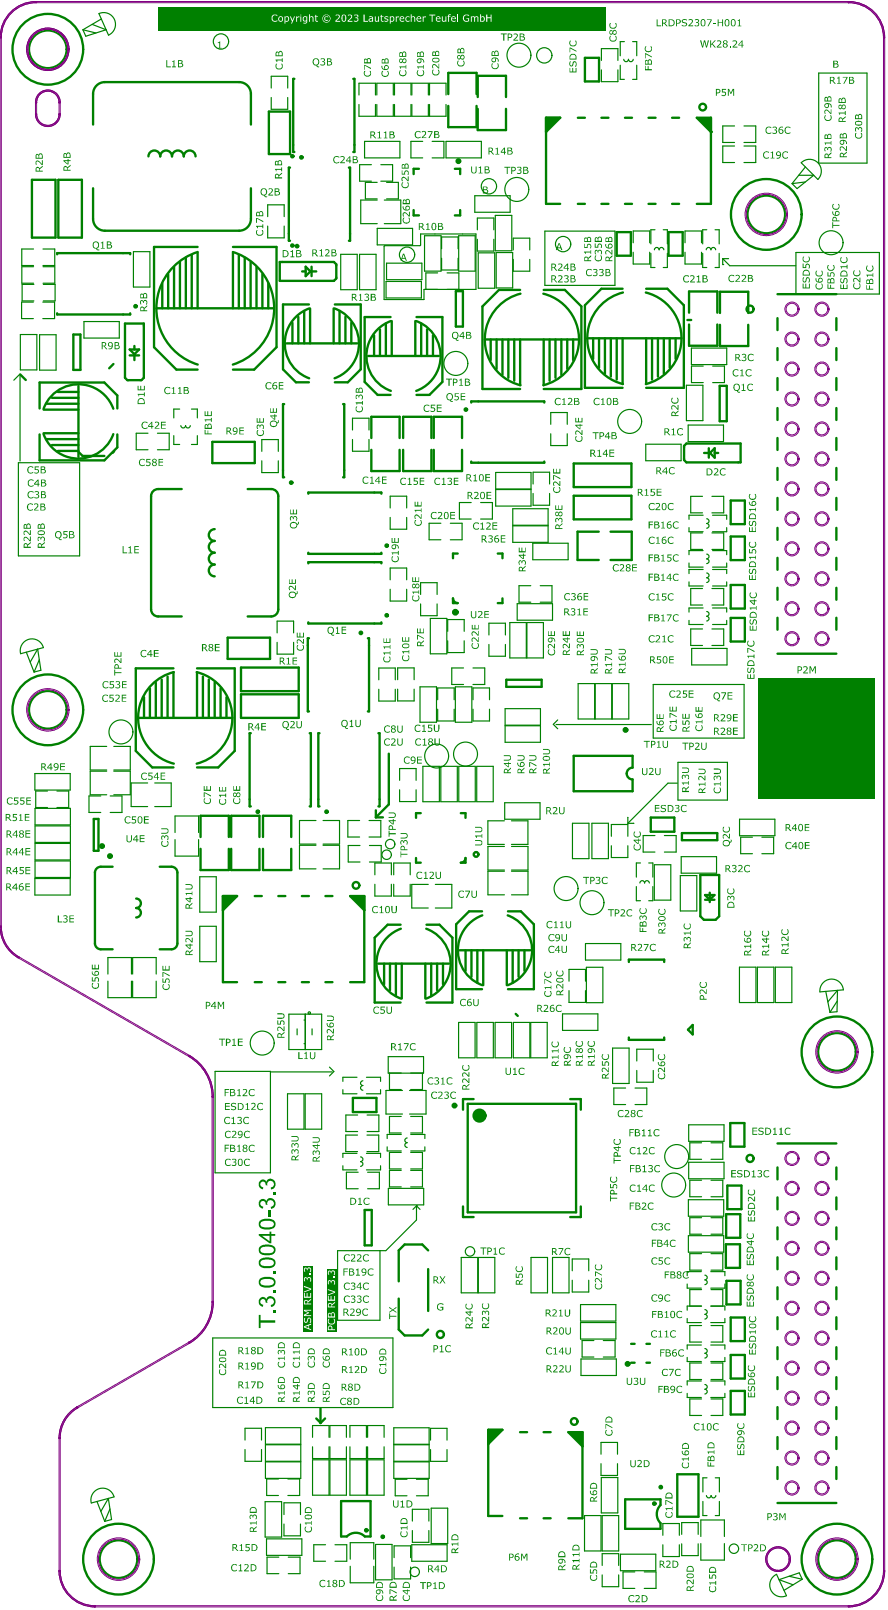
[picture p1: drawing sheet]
<svg xmlns="http://www.w3.org/2000/svg" width="125mm" height="227mm" viewBox="0 0 125 227" stroke-linecap="round" stroke-linejoin="round" font-family="sans-serif">
<g fill="#008000">
<path d="M98.3 16.6h2v2z"/>
<path d="M77 16.6h2l-2 2z"/>
<path d="M80.2 202.1h1.9v2z"/>
<path d="M68.9 201.8h2l-2 2z"/>
<path d="M31.4 126.4h2l-2 2z"/>
<path d="M49.4 126.4h2v2z"/>
</g>
<g fill="none" stroke="#008000" stroke-width=".17">
<path d="M112.3 35.6h11.7v5.9h-11.7zM25.3 57.7h-.8v1.3M27 57.7h.8v1.3M2.6 65.3h8.6v13.1h-8.6zM20.9 61.1h-1.7v2.4h1.7M22.2 61.1h1.7v2.4h-1.7M24.5 61.5v1.2h.8M27.8 61.5v1.2h-.8M92.1 96.6h12.8v7.6h-12.8zM95.6 107.6h7v5.3h-7zM30.3 151.2h7.8v14.3h-7.8zM47.6 176.5h6v9.8h-6z"/>
<path d="M30 188.8h25.4v9.8h-25.4z"/>
</g>
<g fill="none" stroke="#008000" stroke-width=".33">
<path d="M84.8 16.6h1M88.1 16.6h1M91.5 16.6h1M94.8 16.6h1M98.3 16.6h2v12.2h-2M23.7 38.7v4.8M24.5 37.7v5.8M25.4 37v6.5M26.2 36.3v7.2M27 36v7.5M27.9 34.8h-6.2v14.2l3.2 3.2h3M27.9 35.7v7.8"/>
<path d="M32.9 35.7v7.8M32.9 34.8h6.1v14.2l-3.2 3.2h-2.9M33.7 36v7.5M34.5 36.3v7.2M35.3 37v6.5M36.2 37.7v5.8M37 38.7v4.8M84.8 28.8h1M88.1 28.8h1M91.5 28.8h1M94.8 28.8h1M22.1 43.5h16.4"/>
<path d="M22.9 40v3.5M37.8 40v3.5M20.3 98.4v2.9M21.1 97.1v4.2M22 96.3v5M22.8 95.9v5.4M23.6 95.5v5.8M24.5 94.3h-5.4v11.7l2.4 2.3h3M24.5 94.8v6.5M27.8 94.3h5.3v11.7l-2.3 2.3h-3M27.8 94.8v6.5M28.6 95.5v5.8"/>
<path d="M29.4 95.9v5.4M30.3 96.3v5M31.1 97.1v4.2M31.9 98.4v2.9M19.5 101.3h13.3"/>
</g>
<circle cx="100.3" cy="18.6" r=".17" fill="#008000"/>
<g fill="none" stroke="#008000" stroke-width=".33">
<path d="M13.1 13.3v4.3M14.8 11.6h18.9M35.4 13.3v4.3M37.9 15.7h3v6h-3zM41.5 11.1h-.1v10.3h.1M49.8 11.1h.2v10.3h-.2M63.2 13.3v-3h4v3M63.2 14.9v3h4v-3M67.4 13.7v-3h4v3M67.4 15.4v3h4v-3M77 18.6h.1M77 18.6l2-2h-2v12.2h2"/>
<path d="M81.5 16.6h1M82.5 8.2h2v3.3h-2zM98.3 16.6l2 2v-2M4.5 25.4h3.3v8.1h-3.3zM8.1 35.9v-.2h10.3v.2M8.2 25.4h3.3v8.1h-3.3zM13.1 26.6v4.3M14.8 32.6h18.9M35.4 26.6v4.3M39.5 37h7.6l.3 .3v2l-.3 .3h-7.6zM40.9 23.7h-.2v10.3h.2M42.6 38.3h.5"/>
<path d="M43.1 37.6l.7 .7-.7 .7zM43.8 38.3h.8M43.9 37.6v1.4M49.2 23.7h.2v10.3h-.2M58.3 29.6v.8h.8M59.1 23.8h-.8v.8M64.1 23.8h.8v.8M64.9 29.6v.8h-.8M81.5 28.8h1M87 32.8h2v3.3h-2zM94.3 32.8h2v3.3h-2zM2.8 52.8l.8 .8"/>
<path d="M5.6 57.6v-3.6h9.1l1.8 1.8v1.8M6.1 57.8h5M6.5 57h4.6M7.3 56.1h3.8M8.1 44.2v.2h10.3v-.2M8.2 55.3h2.9M10.3 47.2h1v5h-1zM11.1 54.5v10M16 51.4l-.6 .6M17.6 45.7h2.7v7.6l-.3 .3h-2l-.4-.3zM18.3 49.3h1.3l-.6 .7zM18.3 50.1h1.3"/>
<path d="M19 48.8v.5M19 50v.8M40.1 57h-.2v10.3h.2M40.4 48.5h10M41.2 45.5v3M42.1 44.7v3.8M42.9 43.9v4.6M43.6 43h-3.7v9.1l1.8 1.8h1.9M43.7 43.5v5M47.1 43.5v5M47.2 43h3.7v9.1l-1.9 1.8h-1.8M47.9 43.9v4.6"/>
<path d="M48.4 57h.2v10.3h-.2M48.7 44.7v3.8M49.5 45.5v3M51.9 50.2h10M52.8 47.3v2.9M53.6 46.5v3.7M54.4 45.7v4.5M55.1 44.7h-3.7v9.2l1.9 1.8h1.8M55.2 45.3v4.9M58.6 45.3v4.9M58.7 44.7h3.7v9.2l-1.8 1.8h-1.9M59.4 45.7v4.5"/>
<path d="M60.2 46.5v3.7M61.1 47.3v2.9M64.3 41.1h1v5h-1zM66.5 56.8v-.2h10.3v.2M68.4 47.9h13.3M69.2 47.9v2.9M70 47.9v4.2M70.9 47.9v5M71.7 47.9v5.4M72.5 47.9v5.8M73.4 40.9h-3l-2.4 2.3v11.7h5.4M73.4 47.9v6.5"/>
<path d="M76.7 40.9h3l2.3 2.3v11.7h-5.3M76.7 47.9v6.5M77.5 47.9v5.8M78.3 47.9v5.4M79.2 47.9v5M80 47.9v4.2M80.8 47.9v2.9M82.8 47.7h13.3M83.7 47.7v2.9M84.5 47.7v4.2M85.3 47.7v5M86.1 47.7v5.4"/>
<path d="M87 47.7v5.9M87.8 40.7h-3l-2.3 2.4v11.6h5.3M87.8 47.7v6.5M91.1 40.7h3l2.3 2.4v11.6h-5.3M91.1 47.7v6.5M92 47.7v5.9M92.8 47.7v5.4M93.6 47.7v5M94.5 47.7v4.2M95.3 47.7v2.9M96.9 45.2h.6M97.2 44.1v-3h4v3"/>
<path d="M97.2 45.8v3h4v-3M101.5 54.4h1v5h-1zM101.5 44.2v-3h4v3M101.5 45.8v3h4v-3M109.6 44.9v1.7M109.6 49.1v1.7M109.6 53.3v1.7M109.6 57.6v1.7M109.6 41.5h8.4M118 44.9v1.7M118 49.1v1.7M118 53.3v1.7"/>
<path d="M118 57.6v1.7M5.6 61.3v3.7h9.1l1.8-1.9v-1.8M6.1 61.1h5M6.5 62h4.6M7.3 62.8h3.8M8.2 63.6h2.9M11.1 63.8l.5 .5h3.1M16.1 63.7l-.2 .2M21.3 70v16M22.3 69h3.3M29.9 62.4h6v2.9h-6zM34.9 69h3.4"/>
<path d="M39.2 70v16M43.5 69.7v-.2h10.3v.2M43.5 78v.2h10.3v-.2M43.5 79.5v-.2h10.3v.2M52.4 61.8v-3h4v3M52.4 63.5v3h4v-3M56.9 61.8v-3h3.9v3M56.9 63.5v3h3.9v-3M61.2 61.8v-3h4v3M61.2 63.5v3h4v-3M64.6 78.1h-.7v.7M66.5 65.1v.2h10.3v-.2"/>
<path d="M70.2 78.1h.7v.7M80.9 65.4h8.2v3.3h-8.2zM80.9 70h8.2v3.3h-8.2zM84.4 75h-2.9v4h2.9M86.1 75h3v4h-3M96.8 62.6h7.6v2.6h-7.6l-.3-.3v-2zM99.3 63.9h.8M100 63.3v1.3M100.8 63.3v1.3l-.7-.7zM100.8 63.9h.5M103.1 70.6h1.9v3.4h-1.9zM103.1 75.7h1.9v3.3h-1.9z"/>
<path d="M109.6 61.8v1.7M109.6 66v1.7M109.6 70.3v1.7M109.6 74.5v1.7M109.6 78.7v1.7M118 61.8v1.7M118 66v1.7M118 70.3v1.7M118 74.5v1.7M118 78.7v1.7M22.3 87h3.3M32.1 90h6v3h-6z"/>
<path d="M34 94.2h8.1v3.3h-8.1zM34 98h8.1v3.3h-8.1zM34.9 87h3.4M43.5 87.8v.2h10.3v-.2M43.6 90.1h-.2v10.3h.2M51.9 90.1h.1v10.3h-.1M63.9 84.4v.7h.7M70.9 84.4v.7h-.7M71.4 95.9h5v1h-5zM103.1 82.5h1.9v3.4h-1.9zM103.1 87.2h1.9v3.3h-1.9zM109.6 82.9v1.7"/>
<path d="M109.6 87.2v1.7M109.6 92.2h8.4M118 82.9v1.7M118 87.2v1.7M13.2 115.6h.7v4.5h-.7zM28.3 118.1v-3h4v3M28.3 119.8v3h4v-3M32.6 118.1v-3h4v3M32.6 119.8v3h4v-3M35.4 103.5h-.2v10.3h.2M37.1 118.1v-3h4v3M37.1 119.8v3h4v-3"/>
<path d="M43.7 103.5h.1v10.3h-.1M45.1 103.5h-.2v10.3h.2M53 114.3v1M53 115.3h1M53.4 103.5h.1v10.3h-.1M54.8 106.4v7.1l-1.8 1.8M59.3 114.7h-.6v.7M65 114.7h.7v.7M89.2 108.3v-1.6h-8.3v5h8.3v-1.7M91.8 115.4h3.3v2h-3.3zM96.2 117.6h5v1h-5zM13.4 123.1v10"/>
<path d="M14.2 122.3h1.7M14.2 134h1.7M22.5 122.3h1.7M22.5 134h1.7M25 123.1v10M31.4 128.4h.1M31.4 128.4l2-2h-2v12.2h2M35.9 126.4h1M35.9 138.6h1M39.2 126.4h1M39.2 138.6h1M42.6 126.4h1"/>
<path d="M42.6 138.6h1M45.9 126.4h1M45.9 138.6h1M51.4 128.4l-2-2h2v12.2h-2M53.3 136h10M54.2 136v2.9M55 136v3.7M55.8 136v4.6M56.5 130.5h-1.8l-1.9 1.8v9.2h3.7M56.7 136v4.9M58.7 121.1v.6h.6M60 136v4.9"/>
<path d="M60.2 130.5h1.8l1.8 1.8v9.2h-3.6M60.8 136v4.6M61.6 136v3.7M62.5 136v2.9M64.8 134.1h10M65.7 121.1v.6h-.7M65.7 134.1v2.9M66.5 134.1v3.7M67.3 134.1v4.6M68 128.6h-1.8l-1.9 1.8v9.2h3.7M68.2 134.1v4.9M71.5 134.1v4.9"/>
<path d="M71.6 128.6h1.9l1.8 1.8v9.2h-3.7M72.3 134.1v4.6M73.1 134.1v3.7M74 134.1v2.9M88.7 135.7v-.3h5v.3M98.8 123.5h2.6v5.8l-.5 .5h-1.6l-.5-.5zM99.4 126.3h1.4l-.7 .7zM99.4 127h1.4M100.1 126v1.3M49.8 154.9h3.3v2h-3.3zM66 155.8h15.2v15.3h-15.2zM66.8 155.1h-1.5v1.5"/>
<path d="M72.7 143.1l.3 .3M80.4 155.1h1.5v1.5M88.7 146.4v.3h5v-.3M97.7 144.6v1.4l-.7-.7zM103 158.5h2v3.3h-2zM51.4 170.7h1v5h-1zM60.4 176.4l-.8-.8h-2.5l-.9 .8v4.4M60.4 179.1v5.9M65.3 170.2v1.5h1.5M81.9 170.2v1.5h-1.5M102.4 175.6h2v3.3h-2zM102.4 171.3h2v3.4h-2z"/>
<path d="M102.6 167.3h2v3.3h-2zM109.6 164.7v1.7M109.6 169v1.7M109.6 173.2v1.7M109.6 177.4v1.7M109.6 161.4h8.4M118 164.7v1.7M118 169v1.7M118 173.2v1.7M118 177.4v1.7M45.2 198.7v2.1l.6-.6M56.2 183.2v4.4l.9 .8h2.5l.8-.8"/>
<path d="M89 192.3h.5M89 189.6h.5M91.2 192.3h.5M91.2 189.6h.5M102.5 180.7h1.9v3.4h-1.9zM103.1 185.9h1.9v3.3h-1.9zM103.1 191.2h1.9v3.3h-1.9zM103.1 196.3h1.9v3.3h-1.9zM109.6 181.6v1.7M109.6 185.9v1.7M109.6 190.1v1.7M109.6 194.3v1.7"/>
<path d="M109.6 198.6v1.6M118 181.6v1.7M118 185.9v1.7M118 190.1v1.7M118 194.3v1.7M118 198.6v1.6M44.6 200.2l.6 .6M48.9 216.8h-.8v-5h4.2v5h-.9M68.9 203.8l2-2h-2v12.1h2M73.3 202.1h1M73.3 214.2h1M76.7 202.1h1"/>
<path d="M76.7 214.2h1M82.1 204.1l-1.9-2h1.9v12.1h-1.9M82.1 204.1h.1M93.2 212.4v-.8h-5v4.1h5v-.8M95.5 208h3v6h-3zM109.6 202.8v1.7M109.6 207v1.7M109.6 212.1h8.4M118 202.8v1.7M118 207v1.7"/>
</g>
<g fill="none" stroke="#008000" stroke-width=".17">
<path d="M11.7 4.2l1.8 .5M13 3.4l2 .8-2.9 .9-.4-.9M14 1.9l1.3 3.1M14.3 2.7l-2.6 1.5M38.3 12.4v-1.6h2.3v1.6M38.3 13.8v1.6h2.3v-1.6M50.6 14.7v1.7h2.4v-1.7M50.6 13.4v-1.7h2.4v1.7M51.4 19.9h5v2.4h-5zM53.1 14.7v1.7h2.4v-1.7M53.1 13.4v-1.7h2.4v1.7M55.6 13.4v-1.7h2.4v1.7"/>
<path d="M55.6 14.7v1.7h2.4v-1.7M58.1 13.4v-1.7h2.3v1.7M58.1 14.7v1.7h2.3v-1.7M59.6 19.9h-1.6v2.4h1.6M60.6 13.4v-1.7h2.3v1.7M60.6 14.7v1.7h2.3v-1.7M60.9 19.9h1.7v2.4h-1.7M62.9 19.9h5v2.4h-5zM84.8 8.5v-1.6h2.3v1.6M84.8 9.9v1.6h2.3v-1.6M87.5 9.2v2h.6M88.1 5.9h-.6v2"/>
<path d="M89.2 5.9h.6v2M89.8 9.2v2h-.6M103.6 17.8h-1.7v2.3h1.7M104.9 17.8h1.7v2.3h-1.7M115.5 10.3h6.8v12.7h-6.8zM4.7 35.1h-1.6v2.4h1.6M4.7 37.6h-1.6v2.4h1.6M6.1 35.1h1.6v2.4h-1.6M6.1 37.6h1.6v2.4h-1.6M18.8 35.5h2.3v5h-2.3zM37.8 30.6v-1.7h2.3v1.7M37.8 31.9v1.7h2.3v-1.7"/>
<path d="M48.1 35.9h2.3v5h-2.3zM50.7 35.9h2.3v5h-2.3zM52.4 23.2h-1.7v2.4h1.7M53.2 25.7h-1.7v2.4h1.7M53.2 32.2h5v2.4h-5zM53.2 28.2h-2.3v3.4h2.3M53.7 23.2h1.7v2.4h-1.7M54.2 28.2h2.3v3.4h-2.3M54.3 34.7h4.9l.1-.1v-1.6h7.8v7.8h-7.3v1.5h-5.6v-7.5zM54.4 39.7h5v2.3h-5zM54.5 37.1h5v2.4h-5zM54.5 25.7h1.7v2.4h-1.7"/>
<path d="M59.9 33.3h2.3v5h-2.3zM61.7 38.5h-1.6v2.3M62.3 35.1v-1.7h2.3v1.7M62.3 36.4v1.7h2.3v-1.7M63.1 38.5h1.6v2.3M64.7 33.3h2.3v5h-2.3zM67 27.6h4.9v2.4h-4.9zM67.3 32.4v-1.6h2.3v1.6M67.3 33.8v1.6h2.3v-1.6M67.4 35.7h2.4v5h-2.4zM69.9 30.4h2.3v5h-2.3zM70 35.6h2.3v5h-2.3z"/>
<path d="M72.4 35.3v-1.7h2.3v1.7M72.4 36.6v1.7h2.3v-1.7M76.8 32.6h9.9v7.7h-9.9zM89.3 34.3v-1.7h2.3v1.7M89.3 35.6v1.7h2.3v-1.7M91.8 35.8v1.9h.6M92.4 32.4h-.6v2M93.5 32.4h.6v2M94.1 35.8v1.9h-.6M96.6 34.3v-1.7h2.3v1.7M96.6 35.6v1.7h2.3v-1.7M99.1 35.8v1.9h.6"/>
<path d="M99.7 32.4h-.6v2M100.8 32.4h.6v2M101.4 35.8v1.9h-.6M101.9 37.3h.1M101.9 36.5h.9M101.9 36.5v.8M101.9 36.5l1 1h9.3M103.6 20.6h-1.7v2.3h1.7M104.9 20.6h1.7v2.3h-1.7M112.6 24.7h2.2l-2.4 1.9-.7-.7M113 23l2.3 2.3M113.6 25.7l-1.9 .2"/>
<path d="M113.6 23.6l-1.9 2.3M2.7 52.9l-.8 .8M2.8 52.8v12.3M2.9 47.2h2.3v5h-2.3zM4.7 42.6h-1.7v2.4h1.7M4.8 40.1h-1.7v2.4h1.7M5.6 47.2h2.3v5h-2.3zM6 42.6h1.7v2.4h-1.7M6.1 40.1h1.7v2.4h-1.7M11.8 45.4h5v2.3h-5zM77.7 59.9v-1.7h2.3v1.7M96.8 54.4h2.3v5h-2.3z"/>
<path d="M97.1 60h4.9v2.3h-4.9zM97.5 49.1h5v2.3h-5zM99.2 51.7h-1.7v2.3h1.7M100.5 51.7h1.7v2.3h-1.7M36.9 65v1.7h2.3v-1.7M36.9 63.7v-1.7h2.3v1.7M49.7 60.7v-1.7h2.3v1.7M49.7 62v1.7h2.3v-1.7M55 71.7v-1.7h2.4v1.7M55 73v1.7h2.4v-1.7M62.2 73.8h-1.7v2.4h1.7M63.5 73.8h1.7v2.4h-1.7"/>
<path d="M66.5 70.9h-1.7v2.3h1.7M67.8 70.9h1.6v2.3h-1.6M69.9 69.1h5v2.3h-5zM69.9 66.7h5v2.3h-5zM72.3 71.8h5v2.3h-5zM72.3 74.2h5v2.3h-5zM75.1 76.7h5v2.3h-5zM75.2 68.3v-1.7h2.3v1.7M75.2 69.6v1.7h2.3v-1.7M77.7 61.2v1.7h2.3v-1.7M91.1 62.7h5v2.3h-5zM97.2 74.5v.5h2"/>
<path d="M97.2 79.4v.6h2M99.1 70h-1.7v2.4h1.7M99.1 75.2h-1.7v2.3h1.7M99.2 72.7h-2v.6M99.2 77.7h-2v.6M100.4 70h1.7v2.4h-1.7M100.4 75.2h1.7v2.3h-1.7M100.5 72.7h2v.6M100.5 77.7h2v.6M102.5 74.5v.5h-2M102.5 79.4v.6h-2M3.7 92l1.1 2.8"/>
<path d="M4.3 93.4l1-1.8 .5 3-1 .2M5.5 93.1l-.7 1.7M6.1 91.4l-3.2 .8M39.1 89.3v-1.7h2.3v1.7M39.1 90.6v1.7h2.3v-1.7M53.4 95.9v-1.6h2.3v1.6M53.4 97.3v1.6h2.3v-1.6M55 81.8v-1.6h2.4v1.6M55 83.2v1.6h2.4v-1.6M56.1 95.9v-1.7h2.3v1.7M56.1 97.2v1.7h2.3v-1.7M59.2 96.9h2.4v5h-2.4z"/>
<path d="M59.3 83.9v-1.7h2.3v1.7M59.3 85.2v1.7h2.3v-1.7M60.7 87.3h2.3v5h-2.3zM61.7 98.7v-1.6h2.4v1.6M63.1 89.1v-1.7h2.4v1.7M63.1 90.4v1.7h2.4v-1.7M64.2 96.9h2.3v5h-2.3zM65.4 94.3h-1.7v2.3h1.7M66.7 94.3h1.7v2.3h-1.7M66.7 98.7v-1.6h2.3v1.6M69 89.6v-1.7h2.3v1.7M69 90.9v1.7h2.3v-1.7"/>
<path d="M71.9 87.8h2.3v5h-2.3zM72.9 85.2h5v2.3h-5zM74.3 87.8h2.3v5h-2.3zM74.9 82.6h-1.7v2.4h1.7M76.2 82.6h1.6v2.4h-1.6M81.5 96.5h2.4v5h-2.4zM83.9 96.5h2.4v5h-2.4zM86.4 96.5h2.3v5h-2.3zM97.2 82.1v.6h2M97.2 87.5v.6h2M97.5 91.5h5v2.3h-5zM99.1 83h-1.7v2.4h1.7"/>
<path d="M99.1 88.8h-1.7v2.3h1.7M99.2 80.4h-2v.5M99.2 85.8h-2v.6M100.4 83h1.7v2.4h-1.7M100.4 88.8h1.7v2.3h-1.7M100.5 80.4h2v.5M100.5 85.8h2v.6M102.5 82.1v.6h-2M102.5 87.5v.6h-2M4.9 109.2h5v2.3h-5zM4.9 114.1h5v2.3h-5zM4.9 116.5h5v2.4h-5z"/>
<path d="M4.9 119h5v2.3h-5zM6.7 111.6h-1.7v2.4h1.7M8 111.6h1.7v2.4h-1.7M14.2 112.3h-1.6v2.3h1.6M15.1 105.3h-2.4v3.4h2.4M15.1 108.8h-2.4v3.4h2.4M15.5 112.3h1.7v2.3h-1.7M16 105.3h2.4v3.4h-2.4M16 108.8h2.4v3.4h-2.4M20.8 110.5h-2.3v3.3h2.3M21.8 110.5h2.3v3.3h-2.3M24.7 117.5v-2.4h3.3v2.4"/>
<path d="M24.7 118.5v2.3h3.3v-2.3M44.6 119.3h-2.4v3.3h2.4M44.6 115.8h-2.4v3.3h2.4M45.6 119.3h2.3v3.3h-2.3M45.6 115.8h2.3v3.3h-2.3M50.7 115.8h-1.6v2.3h1.6M50.8 119.3h-1.7v2.3h1.7M52 115.8h1.7v2.3h-1.7M52.1 119.3h1.7v2.3h-1.7M56.4 110.1v-1.6h2.3v1.6M56.4 111.4v1.7h2.3v-1.7M59.6 108.1h2.4v5h-2.4z"/>
<path d="M61.7 100.1v1.6h2.4v-1.6M62.2 108.1h2.3v5h-2.3zM64.7 108.1h2.3v5h-2.3zM66.7 100.1v1.6h2.3v-1.6M67.2 108.1h2.4v5h-2.4zM71.1 115.8h-2.3v3.4h2.3M71.1 119.4h-2.3v3.4h2.3M71.2 113.3h5v2.3h-5zM71.2 100h5v2.3h-5zM71.2 102.4h5v2.3h-5zM72.1 115.8h2.4v3.4h-2.4M72.1 119.4h2.4v3.4h-2.4"/>
<path d="M78.4 102.2h13.5M78.7 101.6l-.7 .6 .7 .6M80.7 116.2h2.4v5h-2.4zM83.5 116.2h2.3v5h-2.3zM86.2 118v-1.7h2.3v1.7M86.2 119.3v1.7h2.3v-1.7M88.5 116.2h.9M88.6 115.3l-.1 .9M89.4 116.2h.1M92.4 117.9h-1.7v2.3h1.7M93.7 117.9h1.7v2.3h-1.7M95.5 110.5h-1.3l-5.7 5.7"/>
<path d="M104.3 115.6h5v2.3h-5zM106.1 118.1h-1.6v2.4h1.6M107.4 118.1h1.7v2.4h-1.7M4.9 124h5v2.3h-5zM4.9 121.5h5v2.3h-5zM15.2 137.5v-2.4h3.3v2.4M15.2 138.5v2.3h3.3v-2.3M18.7 137.5v-2.4h3.3v2.4M18.7 138.5v2.3h3.3v-2.3M28.2 123.7h2.3v5h-2.3zM28.2 130.7h2.3v5h-2.3zM52.9 123.4v-1.6h2.3v1.6"/>
<path d="M52.9 124.8v1.6h2.3v-1.6M55.5 124.8v1.6h2.4v-1.6M55.5 123.4v-1.6h2.4v1.6M60.4 124.8h-2.3v3.3h2.3M61.4 124.8h2.3v3.3h-2.3M71.1 122.9h-2.3v3.4h2.3M72.1 122.9h2.4v3.4h-2.4M80.2 139.8v1.7h2.4v-1.7M80.2 138.5v-1.7h2.4v1.7M82.6 133.1h5v2.4h-5zM82.7 136.5h2.3v5h-2.3zM89.7 125.1v2h.6"/>
<path d="M90.3 121.8h-.6v2M91.5 121.8h.6v2M92.1 125.1v2h-.6M92.3 122h2.3v5h-2.3zM95.9 123.6h2.4v4.9h-2.4zM96.1 120.9h5v2.3h-5zM104.3 136.5h2.3v5h-2.3zM106.8 136.5h2.3v5h-2.3zM109.3 136.5h2.4v5h-2.4zM116.5 139.9l.5 3M118.9 139.7l-3.3 .3M38.1 151.3h8.7"/>
<path d="M40.5 154.3h2.4v5h-2.4zM40.7 143.1h4.7v5h-4.7zM41.9 145.2v.8M42.9 143.9h.1M42.9 147.3h.1M43 154.3h2.4v5h-2.4zM43 143.1v5M44 145.2v.8M46.5 150.6l.6 .6-.6 .6M48.4 153.8v.5h1.9M50.3 152h-1.9v.6M50.4 157.3h-1.6v2.4h1.6"/>
<path d="M51.7 152h2v.6M51.8 157.3h1.6v2.4h-1.6M53.7 153.8v.5h-2M54.8 149.1h4.9v2.3h-4.9zM56.6 151.4h-1.7v2.3h1.7M56.6 157.5h-1.7v2.4h1.7M56.8 153.9h-2.4v3.3h2.4M57.8 153.9h2.3v3.3h-2.3M57.9 151.4h1.7v2.3h-1.7M57.9 157.5h1.7v2.4h-1.7M64.7 144.3h2.3v5h-2.3zM67.3 144.3h2.3v5h-2.3z"/>
<path d="M69.8 144.3h2.4v5h-2.4zM72.4 144.3h2.3v5h-2.3zM74.9 144.3h2.3v5h-2.3zM79.3 143.1h5v2.3h-5zM86.4 147.9h2.3v5h-2.3zM88.2 153.5h-1.6v2.4h1.6M89.6 153.5h1.6v2.4h-1.6M89.8 149.7v-1.6h2.3v1.6M89.8 151.1v1.6h2.3v-1.6M97.1 158.7h5v2.4h-5zM116.8 141.4l1.3-1.6-.1 3-1 .1M118.1 141.3l-1.1 1.6"/>
<path d="M48.4 164.5v.6h1.9M50.3 162.8h-1.9v.5M50.4 160.2h-1.6v2.3h1.6M50.5 165.4h-1.6v2.3h1.6M51.7 162.8h2v.5M51.8 160.2h1.6v2.3h-1.6M51.8 165.4h1.7v2.3h-1.7M53.7 164.5v.6h-2M54.6 161.8v.6h2M54.8 167.7h5v2.3h-5zM56.6 162.6h-1.7v2.3h1.7M56.6 165.2h-1.7v2.3h1.7"/>
<path d="M56.6 160.1h-2v.6M57.9 162.6h1.7v2.3h-1.7M57.9 165.2h1.7v2.3h-1.7M57.9 160.1h2v.6M58.7 170.2h.1M58.7 170.2l.5 .5M58.7 170.2l-.5 .5M58.7 170.2v2l-4.3 4.3h-.8M59.9 161.8v.6h-2M65 177.4h2.4v5h-2.4zM67.5 177.4h2.3v5h-2.3zM74.9 177.4h2.3v5h-2.3z"/>
<path d="M77.9 177.4h2.3v5h-2.3zM80.7 179.3v-1.6h2.3v1.6M97.1 174.4h5v2.3h-5zM97.1 169.3h5v2.3h-5zM97.1 164h5v2.3h-5zM98.9 179.4h-2v.6M98.9 161.3h-1.6v2.3h1.6M98.9 166.5h-1.6v2.4h1.6M98.9 171.8h-1.6v2.4h1.6M98.9 176.9h-1.6v2.3h1.6M100.2 179.4h2v.6M100.3 161.3h1.6v2.3h-1.6"/>
<path d="M100.3 166.5h1.6v2.4h-1.6M100.3 171.8h1.6v2.4h-1.6M100.3 176.9h1.6v2.3h-1.6M80.7 180.7v1.6h2.3v-1.6M81.9 184.1h5v2.3h-5zM81.9 186.6h5v2.4h-5zM81.9 191.8h5v2.3h-5zM83.8 189.2h-1.7v2.3h1.7M85.1 189.2h1.6v2.3h-1.6M96.9 196.6v.6h2M96.9 181.2v.6h2M96.9 186v.6h2"/>
<path d="M96.9 191.5v.6h2M98.9 194.9h-2v.6M98.9 189.8h-2v.6M98.9 184.3h-2v.6M98.9 182h-1.6v2.3M98.9 187.1h-1.6v2.3h1.6M98.9 192.3h-1.6v2.4h1.6M98.9 197.4h-1.6v2.3h1.6M100.2 184.3h2v.6M100.2 194.9h2v.6M100.2 189.8h2v.6M100.3 182h1.6v2.3"/>
<path d="M100.3 187.1h1.6v2.3h-1.6M100.3 192.3h1.6v2.4h-1.6M100.3 197.4h1.6v2.3h-1.6M102.2 196.6v.6h-2M102.2 181.2v.6h-2M102.2 186v.6h-2M102.2 191.5v.6h-2M13.7 211.9l1.1 2.8M14.2 213.3l1.1-1.9 .4 3-.9 .3M15.5 212.9l-.7 1.8M16.1 211.2l-3.2 .9M34.6 204.5v1.7h2.3v-1.7"/>
<path d="M34.6 203.2v-1.7h2.3v1.7M37.4 211.9h2.3v5h-2.3zM37.4 203.9h5v2.3h-5zM37.4 201.5h5v2.3h-5zM37.4 206.3h5v2.3h-5zM37.6 217.2h5v2.3h-5zM39.3 208.7h-1.7v2.3h1.7M39.3 219.7h-1.6v2.4h1.6M40.1 213.7v-1.6h2.3v1.6M40.1 215.1v1.6h2.3v-1.6M40.6 208.7h1.7v2.3h-1.7M40.7 219.7h1.6v2.4h-1.6"/>
<path d="M44.1 202.8v-1.6h2.3v1.6M44.1 204.2v1.6h2.3v-1.6M44.1 206h2.3v5h-2.3zM45.9 218h-1.6v2.3h1.6M46.5 202.8v-1.6h2.4v1.6M46.5 204.2v1.6h2.4v-1.6M46.5 206h2.4v5h-2.4zM47.2 218h1.7v2.3h-1.7M49.4 204.2v1.6h2.3v-1.6M49.4 202.8v-1.6h2.3v1.6M49.4 206h2.3v5h-2.3zM51.8 202.8v-1.6h2.4v1.6"/>
<path d="M51.8 204.2v1.6h2.4v-1.6M51.8 206h2.4v5h-2.4zM53 217.9h2.3v5h-2.3zM55.5 201.5h5v2.3h-5zM55.5 203.9h5v2.3h-5zM55.5 206.3h5v2.3h-5zM55.6 219.8v-1.7h2.3v1.7M57.4 208.7h-1.7v2.4h1.7M58.1 218h5v2.3h-5zM58.2 214.6v-1.6h2.3v1.6M58.2 216v1.6h2.3v-1.6M58.7 208.7h1.7v2.4h-1.7"/>
<path d="M60.7 203.2v-1.6h2.3v1.6M60.7 204.6v1.6h2.3v-1.6M60.8 212.8h2.3v5h-2.3zM82.4 213.9h2.4v5h-2.4zM84.8 205.2v-1.7h2.3v1.7M84.8 206.5v1.7h2.3v-1.7M84.8 208.5h2.3v5h-2.3zM84.9 213.9h2.4v5h-2.4zM87.5 219.3h5v2.3h-5zM93.5 216.7v-1.7h2.3v1.7M93.5 218v1.6h2.3v-1.6M96.1 216.5v-1.6h2.4v1.6"/>
<path d="M96.1 217.8v1.7h2.4v-1.7M98.8 216.8v-2.3h3.4v2.3M98.8 217.8v2.3h3.4v-2.3M99.1 211.9v2h.6M99.7 208.5h-.6v2M100.9 208.5h.6v2M101.5 211.9v2h-.6M49.4 220v-2.3h3.3v2.3M49.4 221v2.3h3.3v-2.3M55.6 221.1v1.7h2.3v-1.7M84.9 220.9v-1.7h2.4v1.7M84.9 222.2v1.7h2.4v-1.7"/>
<path d="M89.5 221.8h-1.6v2.3h1.6M90.9 221.8h1.6v2.3h-1.6M109.5 222.2l1.4 3M111.3 222.4l1.8 .5M113.1 222.9l-.4-1-2.8 1 2 .7M113.1 222.9l-2.5 1.5"/>
</g>
<g fill="#008000">
<path d="M107 95.7h16.4v17h-16.4z" fill-rule="evenodd"/>
<path d="M22.3 1h63.1v3.3h-63.1z" fill-rule="evenodd"/>
</g>
<g fill="#008000">
<path d="M36.5 185.5h.2v.8h2.1v.3h-2.1v.8h-.2z"/>
<path d="M38.5 184.9h.3v.3h-.3z"/>
<path d="M36.8 183.1a.55 .55 0 0 1 .8 .2 .7 .7 0 0 1 .9-.3 .7 .7 0 0 1 .3 1l-.2 .3-.4 .1v-.2a.47 .47 0 0 0 .4-.6 .47 .47 0 0 0-.6-.4 .47 .47 0 0 0-.3 .7l-.2-.1a.39 .39 0 0 0-.4-.5 .39 .39 0 0 0-.4 .4 .39 .39 0 0 0 .4 .4v.3a.73 .73 0 0 1-.6-.6 .73 .73 0 0 1 .3-.7z"/>
<path d="M38.5 182.1h.3v.4h-.3z"/>
<path d="M38.5 179.4h.3v.3h-.3z"/>
<path d="M37.8 170.8h.3v.9h-.3z"/>
<path d="M36.8 169.2a.55 .55 0 0 1 .8 .3 .7 .7 0 0 1 .8-.4 .7 .7 0 0 1 .5 .8 .75 .75 0 0 1-.7 .7v-.3a.46 .46 0 0 0 .4-.6 .46 .46 0 0 0-.6-.3 .46 .46 0 0 0-.3 .6h-.2a.4 .4 0 0 0-.4-.5 .4 .4 0 0 0-.4 .4 .4 .4 0 0 0 .4 .4v.2a.73 .73 0 0 1-.6-.5 .73 .73 0 0 1 .3-.8z"/>
<path d="M38.5 168.3h.3v.3h-.3z"/>
<path d="M36.8 166.5a.5 .5 0 0 1 .8 .3 .7 .7 0 0 1 .9-.4 .7 .7 0 0 1 .3 1l-.2 .3-.4 .2v-.3a.47 .47 0 0 0 .4-.6 .47 .47 0 0 0-.6-.3 .47 .47 0 0 0-.3 .6l-.2-.1a.39 .39 0 0 0-.4-.4 .39 .39 0 0 0-.4 .3 .39 .39 0 0 0 .4 .4v.3a.74 .74 0 0 1-.6-.6 .74 .74 0 0 1 .3-.7z"/>
<path d="M98.7 5.7h.2l.2 .8 .2-.8h.1l.3 .8 .1-.8h.2l-.3 1h-.1l-.2-.8-.3 .8h-.1z"/>
<path d="M100.2 5.7h.1v.5l.5-.5h.2l-.5 .5 .5 .5h-.2l-.4-.5-.1 .2v.3h-.1z"/>
<path d="M101.1 5.7a.36 .36 0 0 1 .6 .1 .36 .36 0 0 1-.2 .5l-.3 .3h.6v.1h-.7v-.2h.1a.57 .57 0 0 0 .4-.6l-.4-.1-.1 .1z"/>
<path d="M102.9 6.5h.1v.2h-.1z"/>
<path d="M103.3 5.7a.38 .38 0 0 1 .6 .1 .38 .38 0 0 1-.2 .6l-.2 .2h.5v.1h-.7l.2-.3a.47 .47 0 0 0 .2-.6l-.4 .1z"/>
<path d="M92.6 2.7h.1v.9h.5v.1h-.6z"/>
<path d="M96.3 2.7h.5v.2a.27 .27 0 0 0-.3-.1 .27 .27 0 0 0-.2 .3h.2a.31 .31 0 0 1 .4 .2 .31 .31 0 0 1-.2 .4h-.5v-.2a.34 .34 0 0 0 .6-.1l-.1-.1a.39 .39 0 0 1-.5-.4z"/>
<path d="M97.1 2.7h.1a.36 .36 0 0 1 .5 .2 .36 .36 0 0 1-.2 .5l-.2 .2h.5v.1h-.7v-.1l.3-.3a.26 .26 0 0 0 .2-.4 .26 .26 0 0 0-.5 0z"/>
<path d="M98 2.7h.1a.3 .3 0 0 1 .4 0 .3 .3 0 0 1 0 .4l-.1 .1a.32 .32 0 0 1 .2 .4 .32 .32 0 0 1-.5 .1h-.1v-.2a.29 .29 0 0 0 .3 .1 .29 .29 0 0 0 .2-.3l-.3-.1v-.1a.2 .2 0 0 0 .2 0 .2 .2 0 0 0 0-.3 .2 .2 0 0 0-.3 0l-.1 .1z"/>
<path d="M99.7 2.7h.7l-.5 1h-.1l.4-.9h-.5z"/>
<path d="M100.5 3.2h.5v.1h-.5z"/>
<path d="M101.2 2.7h.1v.4h.6v-.4h.1v1h-.1v-.5h-.6v.5h-.1z"/>
<path d="M104 2.9l.3-.2v.9h.3v.1h-.6v-.1h.2v-.7h-.2z"/>
<path d="M36.9 180.6a.47 .47 0 0 0-.1 .6 .47 .47 0 0 0 .5 .2h.4a.72 .72 0 0 0 .9-.5 .75 .75 0 0 0-.7-.4zM36.7 180.4l.6-.2h.5a.86 .86 0 0 1 1.1 .9l-.1 .1a.99 .99 0 0 1-1.2 .5 .86 .86 0 0 1-1.1-1z"/>
<path d="M36.9 177.9a.45 .45 0 0 0-.1 .5 .45 .45 0 0 0 .5 .3h.4a.65 .65 0 0 0 .9-.6 .64 .64 0 0 0-.7-.4zM36.7 177.7l.4-.2 .7-.1a.86 .86 0 0 1 1 1 1.12 1.12 0 0 1-1.3 .6 .82 .82 0 0 1-1-1.1z"/>
<path d="M36.8 176.1a.5 .5 0 0 0 0 .6 .5 .5 0 0 0 .6 .1h.3a.72 .72 0 0 0 .9-.5 1.2 1.2 0 0 0-1.4-.3zM36.8 175.8l.9-.2a.91 .91 0 0 1 1.2 .9l-.1 .1a.99 .99 0 0 1-1.2 .5 .86 .86 0 0 1-1.1-1.1z"/>
<path d="M37 174.4l1 .7v-.7zM36.5 174.1h1.5v-.3h.3v.3h.5v.3h-.5v1h-.3l-1.5-1.1z"/>
<path d="M36.9 172.4a.47 .47 0 0 0-.1 .6 .47 .47 0 0 0 .5 .2h.4a.72 .72 0 0 0 .9-.5 1.15 1.15 0 0 0-1.4-.4zM36.7 172.2l.6-.2h.5a.86 .86 0 0 1 1.1 .9h-.1a.99 .99 0 0 1-1.2 .6 .82 .82 0 0 1-1.1-1z"/>
<path d="M102.1 6a.2 .2 0 0 0 .4 0 .2 .2 0 0 0-.4 0zM102.1 6.4a.21 .21 0 0 0 .4 0 .21 .21 0 0 0-.4 0zM102.1 5.7a.3 .3 0 0 1 .4 .1 .3 .3 0 0 1-.1 .4 .3 .3 0 0 1 .1 .5 .3 .3 0 0 1-.4 0l-.2-.4 .2-.1a.31 .31 0 0 1 0-.5z"/>
<path d="M104.6 5.9l-.4 .4h.4zM104.6 5.7h.1v.6h.2v.1h-.2v.3h-.1v-.3h-.5v-.1z"/>
<path d="M93.5 2.8v.4h.2a.19 .19 0 0 0 .2-.2 .19 .19 0 0 0-.2-.2zM93.4 2.7h.3a.28 .28 0 0 1 .3 .2 .28 .28 0 0 1-.2 .4l.4 .4h-.2l-.3-.4h-.2v.4h-.1z"/>
<path d="M94.4 2.8v.8h.2a.38 .38 0 0 0 .4-.4 .38 .38 0 0 0-.4-.4zM94.3 2.7h.3a.49 .49 0 0 1 .5 .5 .49 .49 0 0 1-.5 .5h-.3z"/>
<path d="M95.5 2.8v.4h.1a.21 .21 0 0 0 .3-.1 .21 .21 0 0 0-.3-.3zM95.4 2.7h.2a.31 .31 0 0 1 .4 .4 .31 .31 0 0 1-.4 .2h-.1v.4h-.1z"/>
<path d="M99.1 2.8l-.2 .4a.24 .24 0 0 0 .1 .3 .24 .24 0 0 0 .3 0l.1-.2a.35 .35 0 0 0-.3-.5zM99 2.7a.42 .42 0 0 1 .4 .2 .42 .42 0 0 1 .1 .4 .36 .36 0 0 1-.4 .4 .36 .36 0 0 1-.3-.5l.1-.3z"/>
<path d="M102.4 2.8l-.1 .4a.26 .26 0 0 0 .1 .3 .26 .26 0 0 0 .3 0v-.2a.32 .32 0 0 0 .1-.3 .32 .32 0 0 0-.4-.2zM102.4 2.7a.43 .43 0 0 1 .4 .2 .43 .43 0 0 1 .1 .5 .35 .35 0 0 1-.5 .3 .35 .35 0 0 1-.2-.5v-.3z"/>
<path d="M103.3 2.8l-.1 .3a.33 .33 0 0 0 0 .3 .33 .33 0 0 0 .3 .2l.1-.2a.36 .36 0 0 0 0-.4 .36 .36 0 0 0-.3-.2zM103.2 2.8a.44 .44 0 0 1 .5 .1 .44 .44 0 0 1 0 .5 .37 .37 0 0 1-.4 .3 .37 .37 0 0 1-.2-.5z"/>
</g>
<g fill="#fff">
<path d="M38.5 2.1h.5l.1 .2a.4 .4 0 0 0-.6 0 .4 .4 0 0 0 0 .5 .4 .4 0 0 0 .6 0v.2h-.1a.54 .54 0 0 1-.7-.2 .54 .54 0 0 1 .2-.7z"/>
<path d="M40.9 2.3h.1l.3 .6 .2-.6h.1l-.4 1h-.1l.1-.3z"/>
<path d="M41.8 2.3l.1 .1 .3-.1v.1l-.3 .1v.6h-.1z"/>
<path d="M43.6 2h.1v.4a.27 .27 0 0 1 .3-.1 .27 .27 0 0 1 .2 .3v.5h-.1l-.1-.7-.3 .1v.6h-.1z"/>
<path d="M44.5 2.1h.1v.2h.2v.1h-.2v.5h.2v.2h-.2l-.1-.2v-.5h-.1z"/>
<path d="M47.4 2.1a.37 .37 0 0 1 .5 .1 .37 .37 0 0 1-.2 .5l-.3 .2h.6v.2h-.7v-.2l.2-.2a.37 .37 0 0 0 .2-.5h-.4z"/>
<path d="M49.1 2.1a.34 .34 0 0 1 .5 .1 .34 .34 0 0 1-.2 .5l-.2 .2h.5v.2h-.7v-.2l.2-.1a.36 .36 0 0 0 .3-.3 .36 .36 0 0 0-.1-.4l-.3 .1z"/>
<path d="M50 2.1a.32 .32 0 0 1 .3-.1 .32 .32 0 0 1 .2 .4l-.2 .1a.34 .34 0 0 1 .2 .5 .34 .34 0 0 1-.5 0l-.1-.1a.26 .26 0 0 0 .4 .1 .26 .26 0 0 0 .1-.4h-.3v-.2a.18 .18 0 0 0 .3 0 .18 .18 0 0 0-.1-.3 .18 .18 0 0 0-.3 .1z"/>
<path d="M51.3 2.1h.1v.8h.5v.2h-.6z"/>
<path d="M52.9 2.3h.1v.6h.3v-.6h.2v.8l-.2-.1a.26 .26 0 0 1-.3 .1 .26 .26 0 0 1-.1-.3z"/>
<path d="M53.7 2.1h.1v.2h.3v.1h-.3v.5h.3v.2h-.2l-.2-.2v-.5h-.1z"/>
<path d="M54.3 2.4l.3-.1 .2 .1v.1a.2 .2 0 0 0-.3-.1 .2 .2 0 0 0-.1 .2 .27 .27 0 0 1 .3 .2 .27 .27 0 0 1-.1 .3 .27 .27 0 0 1-.4-.1v-.1h.2a.15 .15 0 0 0 .2 0 .15 .15 0 0 0 0-.2 .15 .15 0 0 0-.2 0l-.2-.1z"/>
<path d="M55.8 2.3l.1 .1 .4-.1v.1l-.4 .1v.6h-.1z"/>
<path d="M57.3 2.3h.4l.1 .2a.27 .27 0 0 0-.4 0 .27 .27 0 0 0 0 .4 .27 .27 0 0 0 .4 0v.1a.4 .4 0 0 1-.6-.1 .4 .4 0 0 1 .1-.6z"/>
<path d="M57.9 2h.2v.4a.27 .27 0 0 1 .3-.1 .27 .27 0 0 1 .2 .3v.5h-.2v-.4a.21 .21 0 0 0-.1-.3 .21 .21 0 0 0-.2 .1v.6h-.2z"/>
<path d="M59.6 2.3l.1 .1 .4-.1v.1l-.4 .1v.6h-.1z"/>
<path d="M60.5 2.1h.9v.1h-.4v.9h-.1v-.9h-.4z"/>
<path d="M62.3 2.3h.1l.1 .6h.3v-.6h.1v.8l-.1-.1a.28 .28 0 0 1-.3 .1 .28 .28 0 0 1-.2-.3z"/>
<path d="M63.2 2.1l.4-.1v.1h-.3v.2h.2v.1h-.2v.7h-.1v-.7h-.1z"/>
<path d="M64.5 2h.1v1.1h-.1z"/>
<path d="M65.5 2.1h.5l.2 .2-.2-.1a.4 .4 0 0 0-.6 .3 .4 .4 0 0 0 .6 .4v-.2h-.2v-.1h.4v.4h-.2a.53 .53 0 0 1-.7-.2 .53 .53 0 0 1 .2-.7z"/>
<path d="M66.4 2.3l.1 .1 .3-.1 .2 .1a.28 .28 0 0 1 .3-.1 .28 .28 0 0 1 .2 .3v.5h-.2v-.7l-.3 .1v.6h-.1v-.6l-.2-.1-.2 .1v.6h-.1z"/>
<path d="M68.6 2.1h.1v.3h.5v-.3h.1v1h-.1v-.5h-.5v.5h-.1z"/>
<path d="M39.5 2.4a.28 .28 0 0 0-.1 .4 .28 .28 0 0 0 .3 .1 .31 .31 0 0 0 .1-.3 .31 .31 0 0 0-.3-.2zM39.4 2.3a.38 .38 0 0 1 .5 .2 .38 .38 0 0 1-.2 .5 .38 .38 0 0 1-.5-.2l.1-.4z"/>
<path d="M40.1 2.3l.2 .1a.32 .32 0 0 1 .4 0 .32 .32 0 0 1 .1 .4 .34 .34 0 0 1-.5 .2v.3h-.2zM40.3 2.4v.5a.28 .28 0 0 0 .3 0 .28 .28 0 0 0 0-.4l-.1-.1z"/>
<path d="M42.4 2.1h.1v.1h-.1zM42.4 2.3h.1v.8h-.1z"/>
<path d="M42.9 2.4v.1a.22 .22 0 0 0-.1 .3 .22 .22 0 0 0 .4 .1v-.5zM42.9 2.3h.4v.7a.34 .34 0 0 1-.1 .3 .34 .34 0 0 1-.4 0v-.1a.26 .26 0 0 0 .3 0 .26 .26 0 0 0 .1-.3 .34 .34 0 0 1-.5 0 .34 .34 0 0 1 0-.5z"/>
<path d="M45.8 2.4l.4-.1 .1 .2a.24 .24 0 0 0-.4 0 .24 .24 0 0 0 0 .3 .24 .24 0 0 0 .4 0 .27 .27 0 0 1-.3 .1 .27 .27 0 0 1-.2-.1l-.1-.3zM45.5 2.6a.51 .51 0 0 0 1 0 .51 .51 0 0 0-1 0zM45.5 2.6a.58 .58 0 0 1 1.1 0 .58 .58 0 0 1-1.1 0z"/>
<path d="M48.4 2.2l-.1 .2a.32 .32 0 0 0 0 .4 .32 .32 0 0 0 .3 .1l.1-.2a.34 .34 0 0 0-.3-.6zM48.3 2.1a.42 .42 0 0 1 .5 .1 .42 .42 0 0 1 0 .5 .35 .35 0 0 1-.4 .4 .35 .35 0 0 1-.3-.5z"/>
<path d="M52.2 2.7a.18 .18 0 0 0 0 .3 .18 .18 0 0 0 .3-.1v-.2zM52.1 2.3a.32 .32 0 0 1 .5 .3v.5l-.2-.1a.27 .27 0 0 1-.3 .1 .27 .27 0 0 1-.1-.4 .27 .27 0 0 1 .3-.1h.1a.21 .21 0 0 0-.1-.2 .21 .21 0 0 0-.2 0z"/>
<path d="M55 2.3l.1 .1a.36 .36 0 0 1 .5 .1 .36 .36 0 0 1-.2 .5h-.3v.3h-.1zM55.1 2.4v.5a.26 .26 0 0 0 .4-.2 .26 .26 0 0 0-.4-.3z"/>
<path d="M56.6 2.4l-.1 .2h.4l-.1-.2zM56.5 2.4a.36 .36 0 0 1 .5 0v.3h-.5a.31 .31 0 0 0 .2 .3 .31 .31 0 0 0 .3-.1v.1a.42 .42 0 0 1-.6-.1 .42 .42 0 0 1 .1-.5z"/>
<path d="M59 2.4l-.1 .2h.4l-.1-.2zM58.9 2.4a.34 .34 0 0 1 .4-.1 .34 .34 0 0 1 .1 .4h-.5a.32 .32 0 0 0 .2 .3 .32 .32 0 0 0 .3-.1v.1h-.1a.42 .42 0 0 1-.5-.1 .42 .42 0 0 1 .1-.5z"/>
<path d="M61.7 2.4l-.1 .2h.4l-.1-.2zM61.5 2.4h.1a.35 .35 0 0 1 .4-.1 .35 .35 0 0 1 .1 .4h-.5a.28 .28 0 0 0 .2 .3 .28 .28 0 0 0 .3-.1v.1a.44 .44 0 0 1-.5 0 .44 .44 0 0 1-.1-.6z"/>
<path d="M63.8 2.4v.2h.4l-.1-.2zM63.8 2.3a.35 .35 0 0 1 .4 0 .35 .35 0 0 1 .1 .4h-.5a.28 .28 0 0 0 .1 .3 .28 .28 0 0 0 .4-.1v.1a.43 .43 0 0 1-.6-.1 .43 .43 0 0 1 .1-.6z"/>
<path d="M67.9 2.4l-.1 .5a.27 .27 0 0 0 .5-.2 .27 .27 0 0 0-.4-.3zM67.7 2h.1v.4a.36 .36 0 0 1 .6 0 .36 .36 0 0 1-.1 .5l-.2 .2h-.4z"/>
</g>
<path d="M42.7 178.6h1.4v9.2h-1.4z" fill-rule="evenodd" fill="#008000"/>
<g fill="#fff">
<path d="M42.9 186h.2a.3 .3 0 0 0-.1 .3 .3 .3 0 0 0 .2 .2l.1-.2a.31 .31 0 0 1 .4-.4 .31 .31 0 0 1 .2 .5l-.1 .2-.2 .1 .1-.1a.42 .42 0 0 0-.1-.5l-.2 .2a.3 .3 0 0 1-.4 .3 .3 .3 0 0 1-.1-.4z"/>
<path d="M42.9 184.8h1v.2h-.9l.6 .2-.6 .4h.9v.1h-1v-.2l.5-.2-.5-.3z"/>
<path d="M42.9 182.5h.1v.5h.2v-.5h.2v.5h.4v-.5h.1v.6h-1z"/>
<path d="M42.9 181.4l1 .4v.2l-1 .4v-.1l.9-.4-.9-.3z"/>
<path d="M43 180.2l.2 .1 .1 .1a.31 .31 0 0 1 .5-.2 .31 .31 0 0 1 .1 .5l-.1 .2h-.1a.25 .25 0 0 0 .1-.4 .25 .25 0 0 0-.4-.1v.2h-.1a.17 .17 0 0 0-.2-.2 .17 .17 0 0 0-.1 .2l.1 .2h-.2v-.4z"/>
<path d="M43.7 179.8h.2v.1h-.2z"/>
<path d="M43 178.9h.2l.1 .1a.32 .32 0 0 1 .5-.1 .32 .32 0 0 1 0 .5v.1h-.1a.33 .33 0 0 0-.2-.5l-.2 .2a.18 .18 0 0 0-.2-.2 .18 .18 0 0 0-.1 .3l.1 .2h-.2v-.5z"/>
<path d="M43 187.2l.5 .2v-.3zM42.9 187.2l1-.4v.1l-.3 .1v.5l.3 .1v.1l-1-.4z"/>
<path d="M43.1 183.6l-.1 .3h.4l-.1-.3zM43 183.5l.3-.1 .2 .2 .4-.3v.1l-.4 .4v.1h.4v.2h-1z"/>
</g>
<path d="M46.1 179.1h1.4v8.7h-1.4z" fill-rule="evenodd" fill="#008000"/>
<g fill="#fff">
<path d="M46.3 186.1h.2a.41 .41 0 0 0 .1 .7 .41 .41 0 0 0 .6-.4l-.2-.3h.2l.1 .4a.52 .52 0 0 1-.8 .4 .52 .52 0 0 1-.2-.8z"/>
<path d="M46.2 182.9h.2v.5h.2v-.5h.1v.5h.4v-.5h.2v.7h-1.1z"/>
<path d="M46.2 181.9l1.1 .4v.1l-1.1 .4v-.1l.9-.4-.9-.3z"/>
<path d="M46.4 180.6l.2 .1 .1 .2a.31 .31 0 0 1 .4-.2 .31 .31 0 0 1 .2 .4l-.1 .2h-.2a.25 .25 0 0 0 .1-.4 .25 .25 0 0 0-.3 0l-.1 .2-.1-.2a.15 .15 0 0 0-.2-.1 .15 .15 0 0 0 0 .2l.1 .2h-.2l-.1-.4z"/>
<path d="M47 180.2h.3v.1h-.3z"/>
<path d="M46.4 179.3h.2l.1 .2a.31 .31 0 0 1 .4-.2 .31 .31 0 0 1 .2 .5l-.1 .1h-.2a.33 .33 0 0 0-.1-.5l-.2 .3a.18 .18 0 0 0-.2-.3 .18 .18 0 0 0-.1 .3l.1 .2h-.2l-.1-.4z"/>
<path d="M46.5 187.2l-.1 .4h.3v-.3zM46.3 187.1a.34 .34 0 0 1 .4 0 .34 .34 0 0 1 .2 .3v.2h.4v.1h-1.1z"/>
<path d="M46.4 185.4v.4h.3l-.1-.4zM46.8 185.3l-.1 .5h.4v-.5zM46.4 185.3h.2l.1 .1a.31 .31 0 0 1 .3-.2 .31 .31 0 0 1 .3 .3v.4h-1.1v-.4z"/>
<path d="M46.5 184l-.1 .4h.3v-.4zM46.3 183.9h.4l.1 .1 .5-.3v.2l-.5 .3v.2h.5v.1h-1.1z"/>
</g>
<g fill="#008000">
<path d="M30.7 6l.4-.2v1h.2h-.6h.2v-.7h-.2z"/>
<path d="M62 180.1h.1l.3 .4 .3-.4h.1l-.3 .5 .3 .5h-.1l-.3-.4-.3 .4h-.1l.3-.5z"/>
<path d="M54.9 185.3h.1v.4h.9v.1h-.9v.3h-.1z"/>
<path d="M54.9 184.4l.5 .4 .5-.4v.2l-.4 .2 .4 .3v.2l-.5-.4-.5 .4v-.2l.4-.3-.4-.2z"/>
<path d="M61.8 184l.5-.1 .2 .1v.2l-.2-.2a.41 .41 0 0 0-.5 .4 .41 .41 0 0 0 .6 .4v-.3h-.3v-.1h.4v.4l-.4 .2a.54 .54 0 0 1-.5-.4 .54 .54 0 0 1 .2-.6z"/>
<path d="M28.9 60.7h.1v.5h.3v-.5h.1v.5h.5v.1h-1z"/>
<path d="M28.9 59.2h.8v-.2h.2v.5h-.2v-.2h-.6v.2h-.1z"/>
<path d="M28.9 58h.1v.6h.2v-.6h.2v.6h.3v-.6h.2v.7h-1z"/>
<path d="M19.8 64.8h.5l.1 .2a.39 .39 0 0 0-.5 0 .39 .39 0 0 0 0 .5 .39 .39 0 0 0 .5 0v.2a.53 .53 0 0 1-.7-.2 .53 .53 0 0 1 .1-.7z"/>
<path d="M20.6 64.8h.6v.1h-.4v.2a.35 .35 0 0 1 .5 .4 .44 .44 0 0 1-.7 .2v-.1a.24 .24 0 0 0 .4 .1 .24 .24 0 0 0 .1-.4 .24 .24 0 0 0-.4 0h-.1z"/>
<path d="M22.4 64.8h.6v.1h-.5v.2h.5v.2h-.5v.3h.5v.1h-.6z"/>
<path d="M26.2 132.4h.1a.72 .72 0 0 1 .7 .4v.1v-.6h.2v.7h-.2l-.2-.2a.34 .34 0 0 0-.2-.3 .34 .34 0 0 0-.4 .2l.1 .3-.1-.1z"/>
<path d="M26.2 131.3h.5a.38 .38 0 0 1 .5 .4 .38 .38 0 0 1-.5 .4h-.5v-.1h.5a.26 .26 0 0 0 .3-.3 .26 .26 0 0 0-.3-.2h-.5z"/>
<path d="M26.2 126h.8v-.2h.1v.5h-.1v-.2h-.6v.2h-.1z"/>
<path d="M26.2 124.8h.5a.38 .38 0 0 1 .5 .3 .38 .38 0 0 1-.5 .4h-.5v-.1h.5a.26 .26 0 0 0 .3-.3 .26 .26 0 0 0-.3-.2h-.5z"/>
<path d="M92.6 100.8h.1v.5h.3v-.5h.1v.5h.4v-.5h.1v.7h-1z"/>
<path d="M98.1 102.3l.2 .1a.38 .38 0 0 0 0 .5 .38 .38 0 0 0 .5 0 .38 .38 0 0 0 .1-.5v-.1l.2 .1a.53 .53 0 0 1-.6 .8 .53 .53 0 0 1-.4-.9z"/>
<path d="M98.1 101.8h.9v-.2h.1v.5h-.1v-.2h-.7v.2h-.1z"/>
<path d="M98.1 99.8h.1v.5h.3v-.5h.1v.5h.4v-.5h.1v.6h-1z"/>
<path d="M91 9.3v.5h.3v-.5h.2v.5h.4v.1h-.9z"/>
<path d="M91 7.5l.9 .5v.1l-.9-.5v.6z"/>
<path d="M91 6.5l.2 .1a.37 .37 0 0 0 0 .5 .37 .37 0 0 0 .4 .1 .37 .37 0 0 0 .2-.5l-.1-.2h.2v.4a.51 .51 0 0 1-.7 .4 .51 .51 0 0 1-.2-.8z"/>
<path d="M44.2 162.4l.2-.1 .2 .2a.31 .31 0 0 1 .4-.1 .31 .31 0 0 1 .1 .4v.2h-.2a.28 .28 0 0 0 .1-.4 .28 .28 0 0 0-.4-.1v.3l-.1-.1a.18 .18 0 0 0-.2-.2 .18 .18 0 0 0-.1 .3l.1 .2h-.2v-.5z"/>
<path d="M44.1 160.5h.6a.38 .38 0 0 1 .4 .4 .38 .38 0 0 1-.4 .3h-.6v-.1h.6a.26 .26 0 0 0 .3-.2 .26 .26 0 0 0-.3-.3h-.6z"/>
<path d="M41.2 162.2h.2l.2 .2a.32 .32 0 0 1 .4-.1 .32 .32 0 0 1 .1 .5h-.2a.29 .29 0 0 0 .1-.3 .29 .29 0 0 0-.3-.2l-.2 .3a.19 .19 0 0 0-.1-.3 .19 .19 0 0 0-.2 .1 .19 .19 0 0 0 .1 .3v.1h-.2v-.4z"/>
<path d="M41.2 161.3h.2l.2 .2a.32 .32 0 0 1 .4-.1 .32 .32 0 0 1 .1 .4v.2h-.2a.32 .32 0 0 0 .1-.4 .32 .32 0 0 0-.2-.2l-.3 .3a.18 .18 0 0 0-.2-.2 .18 .18 0 0 0-.1 .2l.1 .2h-.2v-.1v-.3z"/>
<path d="M41.1 160.3h.6a.38 .38 0 0 1 .4 .4 .38 .38 0 0 1-.4 .4h-.6v-.2h.6a.26 .26 0 0 0 .3-.2 .26 .26 0 0 0-.3-.3h-.6z"/>
<path d="M46.2 145.3a.56 .56 0 0 1 .6 .3l.2 .1v-.5h.1v.6h-.2l-.2-.3a.25 .25 0 0 0-.4-.2 .25 .25 0 0 0-.1 .4l.1 .1h-.2v-.4z"/>
<path d="M46.1 143.3h.6a.38 .38 0 0 1 .4 .4 .38 .38 0 0 1-.4 .4h-.6v-.2h.6a.26 .26 0 0 0 .3-.2 .26 .26 0 0 0-.3-.3h-.6z"/>
<path d="M39.2 144.9a.67 .67 0 0 1 .8 .5v-.6h.1v.7h-.1l-.2-.2a.38 .38 0 0 0-.6-.2l.1 .4h-.1l-.1-.5z"/>
<path d="M39.1 144h.1v.5h.3a.36 .36 0 0 1 .4-.5 .36 .36 0 0 1 .2 .6h-.2a.25 .25 0 0 0 .1-.4 .25 .25 0 0 0-.4 0v.4h-.5z"/>
<path d="M39.1 143h.6a.4 .4 0 0 1 .4 .4 .4 .4 0 0 1-.4 .4h-.6v-.2h.6a.24 .24 0 0 0 .3-.2 .24 .24 0 0 0-.3-.3h-.6z"/>
<path d="M102.7 126.4h.1l.2 .2a.32 .32 0 0 1 .5-.2 .32 .32 0 0 1 .1 .5l-.1 .1h-.1a.26 .26 0 0 0 .1-.3 .26 .26 0 0 0-.4-.1v.2h-.1a.19 .19 0 0 0-.1-.2 .19 .19 0 0 0-.3 .1 .19 .19 0 0 0 .1 .2v.1h-.1v-.4z"/>
<path d="M102.7 125.4h.1a.39 .39 0 0 0 0 .6 .39 .39 0 0 0 .6-.1 .39 .39 0 0 0-.1-.5h.2v.2a.52 .52 0 0 1-.5 .6 .52 .52 0 0 1-.3-.8z"/>
<path d="M42.1 148.5h.1v.8h.5v.1h-.6z"/>
<path d="M42.9 148.6l.3-.2v1h.2h-.5h.2v-.7h-.2z"/>
<path d="M43.7 148.5h.1v.6a.26 .26 0 0 0 .3 .3 .26 .26 0 0 0 .2-.3v-.6h.2v.6a.38 .38 0 0 1-.4 .4 .38 .38 0 0 1-.4-.4z"/>
<path d="M101.8 12.5h.6v.2h-.5l.1 .2a.35 .35 0 0 1 .4 .5 .35 .35 0 0 1-.6 .1v-.2a.26 .26 0 0 0 .3 .1 .26 .26 0 0 0 .1-.3h-.4z"/>
<path d="M102.7 12.5h.1l.3 .6 .2-.6h.2v1h-.1v-.8l-.3 .6h-.1l-.2-.6v.8h-.1z"/>
<path d="M20 91.8l.4-.1 .2 .1v.1a.4 .4 0 0 0-.5 0 .4 .4 0 0 0 0 .6 .4 .4 0 0 0 .5 0v.2h-.1a.53 .53 0 0 1-.6-.2 .53 .53 0 0 1 .1-.7z"/>
<path d="M21.7 91.7h.7v.2h-.5v.2h.5v.1h-.5v.4h.5v.1h-.7z"/>
<path d="M57.1 106.8l.2-.1 .4 .1 .1 .2a.39 .39 0 0 0-.6 0 .39 .39 0 0 0 0 .5 .39 .39 0 0 0 .6 0v.2l-.4 .1a.53 .53 0 0 1-.4-.4 .53 .53 0 0 1 .1-.6z"/>
<path d="M58.8 106.8h.7v.1h-.6v.3h.6v.1h-.6v.3h.6v.2h-.7z"/>
<path d="M54.3 104.3l.1-.1a.39 .39 0 0 1 .6 .2h-.1a.39 .39 0 0 0-.5 .1 .39 .39 0 0 0 0 .5 .39 .39 0 0 0 .6 0v.1l-.2 .1a.53 .53 0 0 1-.6-.2 .53 .53 0 0 1 .1-.7z"/>
<path d="M55.2 104.2a.37 .37 0 0 1 .5 .2 .37 .37 0 0 1-.2 .5l-.2 .2h.5v.1h-.7v-.1l.3-.2a.37 .37 0 0 0 .2-.6l-.4 .1z"/>
<path d="M56 104.2h.2v.6a.26 .26 0 0 0 .2 .3 .26 .26 0 0 0 .3-.3v-.6h.1v.6a.38 .38 0 0 1-.4 .4 .38 .38 0 0 1-.4-.4z"/>
<path d="M28.8 112.7h.1a.39 .39 0 0 0 0 .5 .39 .39 0 0 0 .6 0 .39 .39 0 0 0 0-.5h.2a.52 .52 0 0 1-.5 .8 .52 .52 0 0 1-.4-.8z"/>
<path d="M28.7 111.8l1 .4v.2l-.8-.5v.6h-.2z"/>
<path d="M28.7 110.9h.2v.5h.2v-.5h.1v.5h.4v-.5h.1v.7h-1z"/>
<path d="M14.6 96.2l.5-.1 .2 .2a.39 .39 0 0 0-.6 0 .39 .39 0 0 0 0 .6 .39 .39 0 0 0 .6 0l-.1 .2a.53 .53 0 0 1-.7-.2 .53 .53 0 0 1 .1-.7z"/>
<path d="M15.5 96.1h.6v.2h-.5v.2a.35 .35 0 0 1 .5 .3 .44 .44 0 0 1-.7 .3l.1-.2a.24 .24 0 0 0 .3 .2 .24 .24 0 0 0 .1-.4 .24 .24 0 0 0-.3-.1h-.1z"/>
<path d="M16.4 96.1a.31 .31 0 0 1 .4 0 .31 .31 0 0 1 .1 .4l-.2 .1a.34 .34 0 0 1 .2 .5 .34 .34 0 0 1-.5 0l-.1-.2a.28 .28 0 0 0 .4 .1 .28 .28 0 0 0 .1-.3l-.3-.1v-.1a.18 .18 0 0 0 .3-.1 .18 .18 0 0 0-.1-.2 .18 .18 0 0 0-.2 .1h-.2z"/>
<path d="M17.2 96.1h.6v.2h-.5v.2h.5v.1h-.5v.4h.5v.1h-.6z"/>
<path d="M49.3 101.7l.4-.1v.9h.1v.1h-.5v-.1h.2v-.7h-.2z"/>
<path d="M50.1 101.6h.1v.6a.26 .26 0 0 0 .3 .3 .26 .26 0 0 0 .3-.3v-.6h.1v.6a.38 .38 0 0 1-.4 .4 .38 .38 0 0 1-.4-.4z"/>
<path d="M14.6 98.1l.5-.1 .1 .2a.39 .39 0 0 0-.5 0 .39 .39 0 0 0 0 .6 .39 .39 0 0 0 .5 0v.2a.53 .53 0 0 1-.7-.2 .53 .53 0 0 1 .1-.7z"/>
<path d="M15.4 98h.6v.2h-.4v.2a.35 .35 0 0 1 .5 .4 .44 .44 0 0 1-.7 .2v-.2a.24 .24 0 0 0 .4 .2 .24 .24 0 0 0 .1-.4 .24 .24 0 0 0-.4-.1h-.1z"/>
<path d="M16.3 98a.37 .37 0 0 1 .6 .2 .37 .37 0 0 1-.3 .5l-.2 .2h.5v.1h-.7v-.1l.3-.2a.38 .38 0 0 0 .2-.5h-.4z"/>
<path d="M17.2 98h.6v.2h-.5v.2h.5v.1h-.5v.4h.5v.1h-.6z"/>
<path d="M20.1 109.1l.4-.1 .2 .1v.1a.42 .42 0 0 0-.7 .2 .42 .42 0 0 0 .4 .6l.3-.2v.2h-.4a.52 .52 0 0 1-.4-.4 .52 .52 0 0 1 .2-.5z"/>
<path d="M20.9 109h.6v.2h-.4v.2a.39 .39 0 0 1 .5 .3h-.1a.37 .37 0 0 1-.2 .4 .37 .37 0 0 1-.4-.1v-.1a.27 .27 0 0 0 .4 0 .27 .27 0 0 0 0-.4h-.4z"/>
<path d="M22.7 109h.6v.2h-.5v.2h.5v.1h-.5v.4h.5v.1h-.6z"/>
<path d="M41 101.8a.37 .37 0 0 1 .6 .1 .37 .37 0 0 1-.3 .5l-.2 .2h.5v.2h-.7l.2-.3a.47 .47 0 0 0 .2-.6h-.3z"/>
<path d="M41.8 101.8h.1v.5a.26 .26 0 0 0 .3 .3 .26 .26 0 0 0 .2-.3v-.5h.2v.5a.38 .38 0 0 1-.4 .5 .38 .38 0 0 1-.4-.5z"/>
<path d="M66.4 86.2h.1v.7a.25 .25 0 0 0 .3 .2 .25 .25 0 0 0 .2-.3v-.6h.2v.7a.38 .38 0 0 1-.4 .4 .38 .38 0 0 1-.4-.5z"/>
<path d="M67.4 86.3h.1a.36 .36 0 0 1 .5 .1 .36 .36 0 0 1-.2 .5l-.3 .2h.6v.1h-.7l.3-.4a.27 .27 0 0 0 .2-.4 .27 .27 0 0 0-.5 0z"/>
<path d="M68.3 86.2h.6v.2h-.5v.2h.5v.1h-.5v.4h.5v.1h-.6z"/>
<path d="M73.5 219.2h.2l.2 .6 .3-.6h.2v1h-.1v-.8l-.3 .6h-.1l-.3-.6v.8h-.1z"/>
<path d="M30.7 141.4h.2l.3 .6 .2-.6h.2v1h-.1v-.9l-.3 .6h-.1l-.3-.6v.9h-.1z"/>
<path d="M116.3 16.3h.2a.4 .4 0 0 0 0 .5 .4 .4 0 0 0 .5 0 .4 .4 0 0 0 0-.5h.2v.6l-.1 .1-.4 .1a.54 .54 0 0 1-.4-.8z"/>
<path d="M116.4 15.5a.74 .74 0 0 1 .8 .5v-.6v.7l-.2-.1a.36 .36 0 0 0-.2-.4 .36 .36 0 0 0-.4 .2v.3a.31 .31 0 0 1 0-.6z"/>
<path d="M16.1 94.5h.1v.4h.9v.1h-.9v.3h-.1z"/>
<path d="M16.2 93h.4l.4 .4v-.5h.1v.7h-.1l-.2-.2a.3 .3 0 0 0-.2-.3 .3 .3 0 0 0-.4 .1l.1 .4h-.1l-.1-.5z"/>
<path d="M16.1 92h.1v.5h.3v-.5h.1v.5h.4v-.5h.1v.7h-1z"/>
<path d="M8.5 107.7h.7v.1h-.6v.3h.6v.1h-.6v.4h.6v.1h-.7z"/>
<path d="M108.1 18l.5-.1 .2 .1v.1a.39 .39 0 0 0-.6 0 .39 .39 0 0 0 0 .6 .39 .39 0 0 0 .6-.1v.2h-.2a.53 .53 0 0 1-.6-.2 .53 .53 0 0 1 .1-.6z"/>
<path d="M109 17.9h.1a.28 .28 0 0 1 .4 0 .28 .28 0 0 1-.1 .4 .31 .31 0 0 1 .2 .5 .31 .31 0 0 1-.5 .1l-.2-.1v-.1a.26 .26 0 0 0 .4 .1 .26 .26 0 0 0 .1-.4h-.2v-.1a.18 .18 0 0 0 .2-.1 .18 .18 0 0 0-.2-.2l-.2 .1z"/>
<path d="M110.8 18l.5-.1 .2 .1-.1 .1a.39 .39 0 0 0-.6 .2 .39 .39 0 0 0 .5 .5l.2-.2v.2h-.2a.52 .52 0 0 1-.6-.2 .52 .52 0 0 1 .1-.6z"/>
<path d="M107.8 21.5l.4-.2 .2 .1v.2a.39 .39 0 0 0-.6 .2 .39 .39 0 0 0 .5 .4l.1-.1v.2l-.1 .1a.53 .53 0 0 1-.6-.3 .53 .53 0 0 1 .1-.6z"/>
<path d="M108.7 21.5l.3-.1v.9h.2v.1h-.5v-.1h.2v-.7h-.2z"/>
<path d="M110.5 21.4l.3-.1 .3 .1v.2h-.1a.38 .38 0 0 0-.6 .3 .38 .38 0 0 0 .6 .3l.1-.1v.2l-.1 .1a.52 .52 0 0 1-.7-.3 .52 .52 0 0 1 .2-.7z"/>
<path d="M58.7 104.3l.5-.1 .2 .2a.39 .39 0 0 0-.6 0 .39 .39 0 0 0 0 .6 .39 .39 0 0 0 .6 0v.1l-.2 .1a.52 .52 0 0 1-.6-.3 .52 .52 0 0 1 .1-.6z"/>
<path d="M59.6 104.3l.4-.1v.9h.2v.1h-.6v-.1h.2v-.7h-.2z"/>
<path d="M61.3 104.2h.1v.6a.24 .24 0 0 0 .3 .3 .24 .24 0 0 0 .2-.3v-.6h.1v.6a.38 .38 0 0 1-.4 .4 .38 .38 0 0 1-.3-.4z"/>
<path d="M39.2 192.2h.2a.39 .39 0 0 0 0 .5 .39 .39 0 0 0 .6 0 .39 .39 0 0 0 0-.5h.1l.1 .1a.52 .52 0 0 1-.6 .7 .52 .52 0 0 1-.4-.8z"/>
<path d="M39.2 191.6h.9v-.2h.1v.5h-.1v-.2h-.7v.2h-.1z"/>
<path d="M39.3 190.5h.2l.1 .2a.32 .32 0 0 1 .5-.2 .32 .32 0 0 1 .1 .5v.1h-.2a.22 .22 0 0 0 .1-.3 .22 .22 0 0 0-.2-.1 .22 .22 0 0 0-.2 .2h-.1a.19 .19 0 0 0-.1-.2 .19 .19 0 0 0-.2 0 .19 .19 0 0 0 0 .3l.1 .1a.33 .33 0 0 1-.2-.3 .33 .33 0 0 1 .1-.3z"/>
<path d="M45.6 192.1h.1a.41 .41 0 0 0 0 .6 .41 .41 0 0 0 .6 0 .41 .41 0 0 0 0-.6l.2 .1a.52 .52 0 0 1-.3 .7 .52 .52 0 0 1-.7-.3z"/>
<path d="M43.5 192.1h.1a.41 .41 0 0 0 0 .6 .41 .41 0 0 0 .6 0 .41 .41 0 0 0 0-.6l.2 .1a.52 .52 0 0 1-.3 .7 .52 .52 0 0 1-.7-.3z"/>
<path d="M43.5 191.4h.3v.2a.34 .34 0 0 1 .5-.2 .34 .34 0 0 1 .1 .5l-.2 .1a.26 .26 0 0 0 .1-.4 .26 .26 0 0 0-.4 0v.2h-.1a.18 .18 0 0 0-.1-.3 .18 .18 0 0 0-.3 .2 .18 .18 0 0 0 .2 .2v.1a.35 .35 0 0 1-.1-.6z"/>
<path d="M41.3 192.2h.2a.4 .4 0 0 0 0 .5 .4 .4 0 0 0 .6 0 .4 .4 0 0 0 0-.5h.1l.1 .1a.52 .52 0 0 1-.6 .7 .52 .52 0 0 1-.4-.8z"/>
<path d="M41.3 191.6h.9v-.2h.1v.5h-.1v-.2h-.7v.2h-.1z"/>
<path d="M41.3 190.7h.9v-.2h.1v.5h-.1v-.2h-.7v.2h-.1z"/>
<path d="M31 193.2h.1a.41 .41 0 0 0 .1 .7 .41 .41 0 0 0 .6-.4l-.2-.3h.2l.1 .2a.52 .52 0 0 1-.6 .6 .52 .52 0 0 1-.3-.8z"/>
<path d="M31 192.5h.3l.5 .4v-.5h.1v.7h-.2l-.1-.2a.36 .36 0 0 0-.6-.2l.1 .3-.2-.1z"/>
<path d="M53.5 193.1h.2a.4 .4 0 0 0 0 .6 .4 .4 0 0 0 .6-.1 .4 .4 0 0 0 0-.5h.1l.1 .2a.51 .51 0 0 1-.7 .6 .51 .51 0 0 1-.3-.8z"/>
<path d="M53.5 192.5h.9v-.2h.1v.5h-.1v-.2h-.7v.2h-.1z"/>
<path d="M58.6 102.3h.6l.1 .2a.4 .4 0 0 0-.6 0 .4 .4 0 0 0 0 .5 .4 .4 0 0 0 .6 0v.2l-.1 .1a.56 .56 0 0 1-.7-.3 .56 .56 0 0 1 .1-.7z"/>
<path d="M59.5 102.4l.4-.1v.8h.2v.2h-.6v-.2h.2v-.6h-.2z"/>
<path d="M60.4 102.3h.6v.1h-.5v.2a.35 .35 0 0 1 .5 .4 .35 .35 0 0 1-.6 .2l-.1-.1a.26 .26 0 0 0 .4 .1 .26 .26 0 0 0 0-.4h-.3z"/>
<path d="M61.2 102.3h.1v.6a.24 .24 0 0 0 .2 .3 .24 .24 0 0 0 .3-.3v-.6h.2l-.1 .6a.38 .38 0 0 1-.4 .4 .38 .38 0 0 1-.3-.4z"/>
<path d="M23.5 8.5h.1v.9h.5v.1h-.6z"/>
<path d="M24.3 8.6h.2l.1-.1v.9h.2v.1h-.5v-.1h.2v-.7h-.2z"/>
<path d="M92.9 130.2h.3l.1 .2a.33 .33 0 0 1 .5-.2 .33 .33 0 0 1 0 .5v.1h-.1a.22 .22 0 0 0 0-.4 .22 .22 0 0 0-.3 .1v.1h-.2a.18 .18 0 0 0 0-.3 .18 .18 0 0 0-.3 .1 .18 .18 0 0 0 .1 .3v.1h-.1l-.1-.2z"/>
<path d="M92.9 128.3h.2a.41 .41 0 0 0 0 .6 .41 .41 0 0 0 .5 0 .41 .41 0 0 0 0-.6h.2a.53 .53 0 0 1-.5 .8 .53 .53 0 0 1-.4-.8z"/>
<path d="M92.7 92.6h.5v.1h-.4v.3a.34 .34 0 0 1 .4 .2 .34 .34 0 0 1-.1 .4 .34 .34 0 0 1-.5-.2h.1a.25 .25 0 0 0 .3 .1 .25 .25 0 0 0 .1-.4 .25 .25 0 0 0-.4 0z"/>
<path d="M94.4 92.6h.6v.1h-.5v.3h.5v.1h-.5v.4h.5v.1h-.6z"/>
<path d="M103.3 122.1a.36 .36 0 0 1 .4 0 .36 .36 0 0 1 .1 .3l-.1 .1a.31 .31 0 0 1 .1 .5 .31 .31 0 0 1-.4 .1l-.2-.1v-.1a.26 .26 0 0 0 .4 .1 .26 .26 0 0 0 .1-.4h-.2v-.1a.18 .18 0 0 0 .2-.1 .18 .18 0 0 0-.1-.3 .18 .18 0 0 0-.2 .1l-.2 .1z"/>
<path d="M104.2 122.1a.35 .35 0 0 1 .5 .1 .35 .35 0 0 1-.2 .5l-.3 .3h.6v.1h-.7l.2-.3a.36 .36 0 0 0 .2-.6l-.4 .1z"/>
<path d="M105.1 122.2l.4-.2 .3 .1v.2a.41 .41 0 0 0-.6 0 .41 .41 0 0 0 0 .6 .41 .41 0 0 0 .6-.1v.2l-.3 .1-.4-.1-.2-.3z"/>
<path d="M96.5 132.2h.2l.2 .2a.31 .31 0 0 1 .4-.1 .31 .31 0 0 1 .1 .4v.2l-.1-.1a.24 .24 0 0 0 0-.3 .24 .24 0 0 0-.3-.1v.2h-.2a.18 .18 0 0 0-.2-.2 .18 .18 0 0 0-.1 .3l.1 .1h-.2v-.4z"/>
<path d="M96.4 131.6h.9v-.2h.1v.5h-.1v-.2h-.6v.2h-.1z"/>
<path d="M96.5 130.3h.2a.39 .39 0 0 0 0 .6 .39 .39 0 0 0 .5 0 .39 .39 0 0 0 0-.6 .42 .42 0 0 1 .2 .6l-.1 .2h-.3a.5 .5 0 0 1-.5-.2 .5 .5 0 0 1 0-.6z"/>
<path d="M102 117.8a.68 .68 0 0 1 .8 .4v-.6h.1v.7h-.1l-.2-.2a.28 .28 0 0 0-.3-.2 .28 .28 0 0 0-.3 .2l.1 .2-.2-.1z"/>
<path d="M102 116.7h.1a.39 .39 0 0 0 0 .5 .39 .39 0 0 0 .6 0 .39 .39 0 0 0 0-.5l.2 .1a.51 .51 0 0 1-.5 .7 .51 .51 0 0 1-.4-.8z"/>
<path d="M100.7 111.1l.2 .1a.39 .39 0 0 0 0 .5 .39 .39 0 0 0 .6 0 .39 .39 0 0 0-.1-.6l.2 .1a.52 .52 0 0 1-.5 .7 .52 .52 0 0 1-.4-.8z"/>
<path d="M100.7 110.5h.9v-.2v.6v-.2h-.7v.2h-.1z"/>
<path d="M100.8 109.5h.2l.1 .2a.33 .33 0 0 1 .5-.2 .33 .33 0 0 1 0 .5v.1h-.1a.26 .26 0 0 0 .1-.4 .26 .26 0 0 0-.4 0v.2h-.2a.18 .18 0 0 0 0-.3 .18 .18 0 0 0-.3 .1 .18 .18 0 0 0 .1 .3v.1a.35 .35 0 0 1-.1-.6z"/>
<path d="M100.7 108.4h.6a.4 .4 0 0 1 .4 .4 .4 .4 0 0 1-.4 .4h-.6v-.1h.6a.24 .24 0 0 0 .3-.3 .24 .24 0 0 0-.3-.2h-.6z"/>
<path d="M49.4 184.7a.37 .37 0 0 1 .6 .1 .37 .37 0 0 1-.3 .5l-.2 .2h.5v.2h-.6v-.2l.2-.2a.34 .34 0 0 0 .2-.2 .34 .34 0 0 0-.1-.4l-.3 .1z"/>
<path d="M51.2 184.7h.6h.1v.2a.39 .39 0 0 0-.6 0 .39 .39 0 0 0 .1 .6 .39 .39 0 0 0 .5-.1v.2h-.2a.52 .52 0 0 1-.6-.2 .52 .52 0 0 1 .1-.7z"/>
<path d="M56.2 147.3l.3-.1v.9h.2v.1h-.5v-.1h.2v-.6h-.2z"/>
<path d="M57 147.2h.6l-.4 1h-.2l.5-.9h-.5z"/>
<path d="M57.9 147.3l.6-.1 .1 .2a.4 .4 0 0 0-.6 0 .4 .4 0 0 0 0 .6 .4 .4 0 0 0 .6 0v.1l-.1 .1a.56 .56 0 0 1-.7-.2 .56 .56 0 0 1 .1-.7z"/>
<path d="M113.3 94.1a.35 .35 0 0 1 .5 0 .35 .35 0 0 1-.1 .5l-.3 .3h.6v.1h-.7v-.1l.2-.3a.26 .26 0 0 0 .3-.3 .26 .26 0 0 0-.4-.1h-.1z"/>
<path d="M114.2 94h.1l.3 .6 .3-.6h.2v1h-.2v-.8l-.3 .6h-.1l-.2-.6v.8h-.1z"/>
<path d="M80.3 9.6h.1v.5h.3v-.5h.1v.5h.4v-.5h.1v.6h-1z"/>
<path d="M80.4 8.7h.1a.27 .27 0 0 0-.1 .4 .27 .27 0 0 0 .3 .1l.1-.2a.3 .3 0 0 1 .2-.4 .3 .3 0 0 1 .3 .4v.4h-.2a.33 .33 0 0 0 .1-.4 .33 .33 0 0 0-.2-.2l-.1 .1a.44 .44 0 0 1-.4 .5 .55 .55 0 0 1-.1-.7z"/>
<path d="M80.3 6.7l1 .5v.1l-.9-.5v.6h-.1z"/>
<path d="M80.4 5.7h.1a.4 .4 0 0 0 0 .6 .4 .4 0 0 0 .6 0 .4 .4 0 0 0 0-.6h.2v.4v.3l-.3 .1a.52 .52 0 0 1-.6-.1 .52 .52 0 0 1 0-.7z"/>
<path d="M14.2 34.2l.4-.1v.9h.2v.1h-.6v-.1h.2v-.7h-.2z"/>
<path d="M41 72.9l.2-.1 .1 .2a.31 .31 0 0 1 .5-.1 .31 .31 0 0 1 .1 .4v.1l-.2 .1a.3 .3 0 0 0 .1-.4 .3 .3 0 0 0-.3-.1l-.1 .3h-.1a.18 .18 0 0 0-.1-.3 .18 .18 0 0 0-.2 .1 .18 .18 0 0 0 .1 .2v.1h-.2v-.1z"/>
<path d="M40.9 71.9h.1v.6h.3v-.6h.1v.6h.4v-.6h.1v.7h-1z"/>
<path d="M40.8 82.7a.53 .53 0 0 1 .7 .3l.1 .2v-.6h.1v.7h-.1l-.3-.3a.27 .27 0 0 0-.4-.2 .27 .27 0 0 0 0 .5 .34 .34 0 0 1-.1-.6z"/>
<path d="M40.8 81.8v.5h.3v-.5h.2v.5h.3v-.5h.1v.6h-.9z"/>
<path d="M47.4 88.6l.3-.2v.9h.2v.1h-.5v-.1h.1v-.6h-.1z"/>
<path d="M48.2 88.4h.6v.2h-.5v.2h.5v.1h-.5v.4h.5v.1h-.6z"/>
<path d="M64.1 55.5h.6v.1h-.4v.3a.34 .34 0 0 1 .4 .4 .34 .34 0 0 1-.5 .2h-.1v-.2a.26 .26 0 0 0 .3 .1 .26 .26 0 0 0 .1-.4h-.4z"/>
<path d="M65 55.5h.6v.1h-.5v.3h.5v.1h-.5v.3h.5v.2h-.6z"/>
<path d="M38.1 57.6h.1v.5h.3v-.5h.1v.5h.3v-.5h.2v.6h-1z"/>
<path d="M45.2 8.3h.1a.31 .31 0 0 1 .4-.1 .31 .31 0 0 1 .1 .4l-.1 .1a.31 .31 0 0 1 .1 .4 .31 .31 0 0 1-.4 .1h-.2v-.1a.26 .26 0 0 0 .4 0 .26 .26 0 0 0 .1-.3l-.3-.1a.19 .19 0 0 0 .3-.1 .19 .19 0 0 0-.1-.3 .19 .19 0 0 0-.2 .1h-.2z"/>
<path d="M37.9 26.6a.37 .37 0 0 1 .6 .2 .37 .37 0 0 1-.3 .5l-.2 .2h.5v.1h-.7v-.2l.3-.1a.37 .37 0 0 0 .2-.6l-.4 .1z"/>
<path d="M54.8 117.2h.1v.4h.9v.1h-.9v.4h-.1z"/>
<path d="M54.8 114.6h.6a.38 .38 0 0 1 .4 .4 .38 .38 0 0 1-.4 .4h-.6v-.1h.6a.26 .26 0 0 0 .3-.3 .26 .26 0 0 0-.3-.2h-.6z"/>
<path d="M56.5 120.1h.1v.4h.9v.1h-.9v.4h-.1z"/>
<path d="M56.6 118.6h.2l.1 .1a.32 .32 0 0 1 .5-.1 .32 .32 0 0 1 .1 .5l-.2 .1a.26 .26 0 0 0 .1-.4 .26 .26 0 0 0-.4-.1v.3h-.1a.18 .18 0 0 0-.1-.3 .18 .18 0 0 0-.3 .1 .18 .18 0 0 0 .1 .2l.1 .2a.33 .33 0 0 1-.2-.6z"/>
<path d="M56.5 117.6h.6a.38 .38 0 0 1 .4 .3 .38 .38 0 0 1-.4 .4h-.6v-.1h.6a.26 .26 0 0 0 .3-.3 .26 .26 0 0 0-.3-.2h-.6z"/>
<path d="M17.8 117.9h.2v.6a.26 .26 0 0 0 .2 .2 .26 .26 0 0 0 .3-.2v-.6h.1v.6a.38 .38 0 0 1-.4 .4 .38 .38 0 0 1-.4-.4z"/>
<path d="M19.7 117.9h.7v.1h-.6v.2h.6v.2h-.6v.3h.6v.1h-.7z"/>
<path d="M30.9 146.6h.8v.1h-.3v.9h-.1v-.9h-.4z"/>
<path d="M32.7 146.7l.4-.1v.9h.2v.1h-.6v-.1h.3v-.7h-.3z"/>
<path d="M33.5 146.6h.7v.1h-.5v.2h.5v.2h-.5v.4h.5v.1h-.7z"/>
<path d="M1.8 114.9h.6v.1h-.5v.2a.35 .35 0 0 1 .5 .5 .35 .35 0 0 1-.6 .1v-.1a.24 .24 0 0 0 .4 0 .24 .24 0 0 0-.2-.4l-.2 .1z"/>
<path d="M2.7 115l.3-.1v.8h.2v.1h-.5v-.1h.2v-.6h-.2z"/>
<path d="M3.5 114.9h.6v.1h-.5v.2h.5v.2h-.5v.3h.5v.1h-.6z"/>
<path d="M3.6 117.2h.7v.1h-.6v.3h.6v.1h-.6v.4h.6v.1h-.7z"/>
<path d="M8.1 129.2h.2v.8h.5v.2h-.7z"/>
<path d="M8.9 129.2a.34 .34 0 0 1 .4 0 .34 .34 0 0 1 .2 .3l-.2 .1a.31 .31 0 0 1 .2 .5 .31 .31 0 0 1-.5 .1l-.1-.1v-.1a.22 .22 0 0 0 .4 .1 .22 .22 0 0 0-.1-.4h-.1v-.1a.18 .18 0 0 0 .3-.1 .18 .18 0 0 0-.1-.3 .18 .18 0 0 0-.3 .1l-.1 .1z"/>
<path d="M9.8 129.2h.6v.1h-.5v.3h.5v.1h-.5v.3h.5v.2h-.6z"/>
<path d="M23 138.9h.2l-.1 .1a.37 .37 0 0 0 .3 .6 .37 .37 0 0 0 .4-.6l-.1-.1h.1l.1 .2a.52 .52 0 0 1-.6 .6 .52 .52 0 0 1-.3-.8z"/>
<path d="M22.9 138.1h.1v.4h.3a.35 .35 0 0 1 .4-.4 .35 .35 0 0 1 .2 .6h-.1a.27 .27 0 0 0 0-.4 .27 .27 0 0 0-.4 0v.4h-.5z"/>
<path d="M22.9 137.2l1 .4v.2l-.9-.5v.6h-.1z"/>
<path d="M22.9 136.3h.1v.5h.3v-.5h.1v.5h.4v-.5h.1v.7h-1z"/>
<path d="M13 138.7h.2a.39 .39 0 0 0 0 .6 .39 .39 0 0 0 .6-.1 .39 .39 0 0 0-.1-.5h.2v.2a.52 .52 0 0 1-.6 .6 .52 .52 0 0 1-.3-.8z"/>
<path d="M13 137.9h.1v.5l.2-.1a.35 .35 0 0 1 .5-.4 .35 .35 0 0 1 .1 .6h-.1a.28 .28 0 0 0 .1-.3 .28 .28 0 0 0-.4-.2v.5h-.5z"/>
<path d="M13 136.1h.1v.5h.2v-.5h.2v.5h.3v-.5h.2v.7h-1z"/>
<path d="M1.1 112.6l.5-.1 .2 .2a.39 .39 0 0 0-.6 0 .39 .39 0 0 0 0 .6 .39 .39 0 0 0 .6 0v.2h-.2a.54 .54 0 0 1-.6-.2 .54 .54 0 0 1 .1-.7z"/>
<path d="M2 112.5h.6v.2h-.5v.2a.35 .35 0 0 1 .5 .4 .35 .35 0 0 1-.6 .2l-.1-.2a.33 .33 0 0 0 .6-.1 .38 .38 0 0 0-.5-.2z"/>
<path d="M2.9 112.5h.6v.2h-.5v.2a.35 .35 0 0 1 .4 .5 .35 .35 0 0 1-.5 .1l-.1-.2a.26 .26 0 0 0 .4 .1 .26 .26 0 0 0 .1-.3l-.4-.1z"/>
<path d="M3.7 112.5h.6v.2h-.5v.2h.5v.1h-.5v.4h.5v.1h-.6z"/>
<path d="M17.8 115.2h.5l.1 .2a.39 .39 0 0 0-.6 0 .39 .39 0 0 0 0 .6 .39 .39 0 0 0 .6 0v.1l-.2 .1a.52 .52 0 0 1-.6-.3 .52 .52 0 0 1 .2-.7z"/>
<path d="M18.6 115.2h.6v.1h-.5l.1 .3a.35 .35 0 0 1 .4 .4 .35 .35 0 0 1-.6 .2v-.2a.23 .23 0 0 0 .3 .1 .23 .23 0 0 0 .1-.3 .23 .23 0 0 0-.3-.1h-.1z"/>
<path d="M20.3 115.2h.7v.1h-.5v.3h.5v.1h-.5v.4h.5v.1h-.7z"/>
<path d="M83.6 61h.8v.1h-.3v.9h-.1v-.9h-.4z"/>
<path d="M71.1 23.5h.9v.2h-.4v.9h-.1v-.9h-.4z"/>
<path d="M73 23.5a.33 .33 0 0 1 .4 0 .33 .33 0 0 1 .1 .4l-.2 .1a.3 .3 0 0 1 .2 .4 .3 .3 0 0 1-.5 .1h-.1v-.2a.28 .28 0 0 0 .3 .1 .28 .28 0 0 0 .2-.3l-.3-.1a.18 .18 0 0 0 .3-.1 .18 .18 0 0 0-.2-.3l-.3 .1z"/>
<path d="M70.6 4.7h.9v.2h-.4v.8h-.1v-.8h-.4z"/>
<path d="M72.4 4.8a.35 .35 0 0 1 .6 0 .35 .35 0 0 1-.2 .6l-.3 .2h.6v.1h-.7v-.1l.2-.2a.36 .36 0 0 0 .2-.5h-.4z"/>
<path d="M62.9 53.4h.9v.2h-.4v.8h-.2v-.8h-.3z"/>
<path d="M64.8 53.6l.3-.2v1h.2h-.5h.2v-.7h-.2z"/>
<path d="M116.4 20.7l.3 .1v.2a.22 .22 0 0 1 .2-.3 .22 .22 0 0 1 .2 .1 .4 .4 0 0 1 .1 .6l-.1-.1a.22 .22 0 0 0 0-.3 .22 .22 0 0 0-.3 0v.2h-.1a.19 .19 0 0 0-.1-.3 .19 .19 0 0 0-.2 .1 .19 .19 0 0 0 0 .2v.1a.33 .33 0 0 1-.2-.2 .33 .33 0 0 1 .2-.4z"/>
<path d="M116.3 20.1h.9v-.2v.6v-.3h-.7v.3h-.1z"/>
<path d="M117.4 31.4h.1v.3h.9v.2h-.9v.3h-.1z"/>
<path d="M117.5 28.8h.1a.39 .39 0 0 0 .2 .7 .39 .39 0 0 0 .5-.4l-.1-.3a.39 .39 0 0 1 .1 .5v.1a.53 .53 0 0 1-.7 .1 .53 .53 0 0 1-.1-.7z"/>
<path d="M50.5 169.1l.3-.1v.9h.3v.1h-.6v-.1h.2v-.7h-.2z"/>
<path d="M51.4 169.1l.6-.1 .1 .1v.1h-.1a.41 .41 0 0 0-.5 .1 .41 .41 0 0 0 0 .5 .41 .41 0 0 0 .6 0v.1l-.2 .1a.53 .53 0 0 1-.6-.2 .53 .53 0 0 1 .1-.7z"/>
<path d="M86 168.7h.2v.3h.8v.1h-.8v.4h-.2z"/>
<path d="M86 167.1h.2v.4h.2a.36 .36 0 0 1 .4-.4 .36 .36 0 0 1 .2 .6h-.1a.28 .28 0 0 0 0-.4 .28 .28 0 0 0-.3-.1v.5h-.6z"/>
<path d="M86.1 166.1h.2a.4 .4 0 0 0 0 .6 .4 .4 0 0 0 .6-.1 .4 .4 0 0 0-.1-.5 .39 .39 0 0 1 .2 .5 .52 .52 0 0 1-.8 .2 .52 .52 0 0 1-.1-.7z"/>
<path d="M86.5 163.4h.2v.3h.8v.1h-.8v.4h-.2z"/>
<path d="M86.6 160.7l.1 .1a.4 .4 0 0 0 .1 .5 .4 .4 0 0 0 .6 0 .4 .4 0 0 0-.1-.6h.2v.2a.53 .53 0 0 1-.6 .7 .53 .53 0 0 1-.3-.9z"/>
<path d="M82.2 123.7h.9v.2h-.4v.9h-.1v-.9h-.4z"/>
<path d="M84 123.8l.1-.1a.36 .36 0 0 1 .6 .3l-.2 .2a.31 .31 0 0 1 .1 .4 .31 .31 0 0 1-.4 .2l-.2-.1v-.1a.26 .26 0 0 0 .4 0 .26 .26 0 0 0 .1-.3l-.2-.1a.19 .19 0 0 0 .2-.3 .19 .19 0 0 0-.3 0h-.2z"/>
<path d="M85 123.8l.6-.1 .1 .2a.39 .39 0 0 0-.6 0 .39 .39 0 0 0 0 .6 .39 .39 0 0 0 .6 0v.2h-.2a.52 .52 0 0 1-.6-.2 .52 .52 0 0 1 .1-.7z"/>
<path d="M96.2 104.8h.9v.1h-.4v.9h-.1v-.9h-.4z"/>
<path d="M98.1 104.8a.36 .36 0 0 1 .5 .2 .36 .36 0 0 1-.3 .5l-.2 .2h.6v.1h-.7v-.2h.1a.53 .53 0 0 0 .3-.7l-.3 .1z"/>
<path d="M98.9 104.8h.1v.6a.26 .26 0 0 0 .2 .3 .26 .26 0 0 0 .3-.3v-.6h.2v.6a.38 .38 0 0 1-.4 .4 .38 .38 0 0 1-.4-.4z"/>
<path d="M85.7 128.3h.9v.1h-.4v.9h-.1v-.9h-.4z"/>
<path d="M87.5 128.3a.37 .37 0 0 1 .6 .2 .37 .37 0 0 1-.2 .5l-.3 .2h.6v.1h-.7v-.2h.2a.53 .53 0 0 0 .2-.7l-.4 .1z"/>
<path d="M88.6 128.3h.4l.2 .2a.4 .4 0 0 0-.6 0 .4 .4 0 0 0 0 .6 .4 .4 0 0 0 .6 0l-.1 .2a.53 .53 0 0 1-.7-.3 .53 .53 0 0 1 .2-.7z"/>
<path d="M90.8 104.5h.8v.2h-.3v.8h-.1v-.8h-.4z"/>
<path d="M92.7 104.7l.3-.2v.9h.2v.1h-.5v-.1h.2v-.6h-.2z"/>
<path d="M93.5 104.5h.1v.6a.26 .26 0 0 0 .2 .3 .26 .26 0 0 0 .3-.3v-.6h.1v.6a.38 .38 0 0 1-.4 .5 .38 .38 0 0 1-.3-.5z"/>
<path d="M77.5 133.5h.5h.2v.2h-.1a.4 .4 0 0 0-.6 .1 .4 .4 0 0 0 .1 .5 .4 .4 0 0 0 .6 0v.1h-.1a.53 .53 0 0 1-.7-.2 .53 .53 0 0 1 .1-.7z"/>
<path d="M79.2 133.5h.1v.6a.26 .26 0 0 0 .3 .3 .26 .26 0 0 0 .2-.3v-.6h.2v.6a.38 .38 0 0 1-.4 .4 .38 .38 0 0 1-.4-.4z"/>
<path d="M90.5 108.4h.2v.6a.26 .26 0 0 0 .2 .3 .26 .26 0 0 0 .3-.3v-.6h.1v.6a.38 .38 0 0 1-.4 .4 .38 .38 0 0 1-.4-.4z"/>
<path d="M91.6 108.4a.36 .36 0 0 1 .5 .1 .36 .36 0 0 1-.2 .5l-.2 .2h.5v.2h-.7v-.2l.3-.2a.34 .34 0 0 0 .1-.5l-.3 .1z"/>
<path d="M92.4 108.4h.1v.6a.26 .26 0 0 0 .3 .3 .26 .26 0 0 0 .2-.3v-.6h.2v.6a.38 .38 0 0 1-.4 .4 .38 .38 0 0 1-.4-.4z"/>
<path d="M3.6 124.7h.6v.1h-.5v.2h.5v.2h-.5v.4h.5h-.6z"/>
<path d="M2.8 122.3h.6v.2h-.5v.2a.36 .36 0 0 1 .5 .4 .36 .36 0 0 1-.6 .2l-.1-.1a.26 .26 0 0 0 .4 0 .26 .26 0 0 0 0-.4h-.3z"/>
<path d="M3.6 122.3h.7v.2h-.6v.2h.6v.1h-.6v.4h.6v.2h-.7z"/>
<path d="M3.6 119.7h.7v.1h-.6v.3h.6v.1h-.6v.4h.6v.1h-.7z"/>
<path d="M78.8 37.2a.35 .35 0 0 1 .5 .1 .35 .35 0 0 1-.2 .5l-.3 .3h.6v.1h-.7v-.2l.2-.2a.29 .29 0 0 0 .3-.2 .29 .29 0 0 0-.2-.3l-.3 .1z"/>
<path d="M78.7 38.9a.36 .36 0 0 1 .6 .1 .36 .36 0 0 1-.3 .5l-.2 .2h.6v.2h-.7v-.2l.2-.2a.34 .34 0 0 0 .2-.5l-.4 .1z"/>
<path d="M79.6 38.9h.1a.28 .28 0 0 1 .4 0 .28 .28 0 0 1 0 .4h-.1a.31 .31 0 0 1 .1 .5 .31 .31 0 0 1-.4 0l-.1-.1a.26 .26 0 0 0 .3 0 .26 .26 0 0 0 .1-.3h-.2v-.1a.19 .19 0 0 0 .2-.3 .19 .19 0 0 0-.3 0l-.1 .1z"/>
<path d="M118.3 15.9h.8v-.2h.2v.5h-.2v-.2h-.6v.2h-.1z"/>
<path d="M118.1 11l.3-.2v.9h.2v.1h-.5v-.1h.2v-.6h-.2z"/>
<path d="M118.9 10.9h.6l-.4 .9h-.2l.5-.9h-.5z"/>
<path d="M87.3 93.7h.8v-.2h.1v.5h-.1v-.2h-.6v.2h-.1z"/>
<path d="M87.3 91.6h.5a.38 .38 0 0 1 .5 .3 .38 .38 0 0 1-.5 .4h-.5v-.1h.5a.26 .26 0 0 0 .3-.3 .26 .26 0 0 0-.3-.2h-.5z"/>
<path d="M104.9 133.5h.9v-.3h.1v.6h-.1v-.2h-.7v.2z"/>
<path d="M105 131.3l.1 .1a.39 .39 0 0 0 .1 .5 .39 .39 0 0 0 .5 0 .39 .39 0 0 0 0-.6h.2v.3a.51 .51 0 0 1-.6 .5 .51 .51 0 0 1-.3-.8z"/>
<path d="M82.4 35.5h.9v-.2h.1v.5h-.1v-.2h-.7v.2h-.1z"/>
<path d="M82.4 34.4h.1v.5l.3-.1a.33 .33 0 0 1 .3-.4 .33 .33 0 0 1 .3 .5l-.1 .1h-.1a.26 .26 0 0 0 0-.4 .26 .26 0 0 0-.3 0 .26 .26 0 0 0 0 .4h-.5z"/>
<path d="M107.5 133.5h.8v-.3h.2v.6h-.2v-.2h-.6v.2h-.1z"/>
<path d="M107.5 131.3l.2 .1a.39 .39 0 0 0 0 .5 .39 .39 0 0 0 .6 0 .39 .39 0 0 0-.1-.6h.2l.1 .3a.51 .51 0 0 1-.7 .5 .51 .51 0 0 1-.3-.8z"/>
<path d="M96.2 110.4h.9v-.2h.1v.6h-.1v-.3h-.7v.3h-.1z"/>
<path d="M96.2 109.4l.2-.1 .2 .2a.31 .31 0 0 1 .5-.1 .31 .31 0 0 1 .1 .4l-.1 .2-.1-.1a.24 .24 0 0 0 .1-.3 .24 .24 0 0 0-.4-.1v.2h-.1a.18 .18 0 0 0-.1-.2 .18 .18 0 0 0-.3 .1 .18 .18 0 0 0 .1 .2l.1 .1h-.2v-.1z"/>
<path d="M96.2 108.3h.6a.39 .39 0 0 1 .4 .4 .39 .39 0 0 1-.3 .4h-.7v-.2h.6a.26 .26 0 0 0 .3-.2 .26 .26 0 0 0-.3-.3h-.6z"/>
<path d="M98.5 110.6h.9v-.2h.1v.5h-.1v-.2h-.7v.2h-.1z"/>
<path d="M98.6 109.5a.74 .74 0 0 1 .8 .5v-.6h.1v.7l-.4-.2a.38 .38 0 0 0-.5-.2l.1 .4h-.1a.41 .41 0 0 1 0-.6z"/>
<path d="M98.5 108.5h.8a.37 .37 0 0 1 .2 .5 .37 .37 0 0 1-.4 .2h-.6v-.1h.6a.26 .26 0 0 0 .3-.2 .26 .26 0 0 0-.3-.3h-.6z"/>
<path d="M110.2 133.2h.9v-.2h.1v.6h-.1v-.2h-.7v.2h-.1z"/>
<path d="M110.2 132.2h.3h.2l.4 .5v-.6h.1v.7h-.2l-.1-.2a.36 .36 0 0 0-.6-.2l.1 .4-.2-.1z"/>
<path d="M110.3 131.1l.1 .1a.39 .39 0 0 0 .1 .5 .39 .39 0 0 0 .5 0 .39 .39 0 0 0 0-.6h.1l.1 .3a.51 .51 0 0 1-.6 .5 .51 .51 0 0 1-.3-.8z"/>
<path d="M91.5 78.2h.6v.2h-.5v.2h.5v.2h-.5v.4h-.1z"/>
<path d="M93.2 78.4l.4-.2v.9h.2v.1h-.6v-.1h.3v-.6h-.3z"/>
<path d="M94.1 78.2h.6v.2h-.4v.2a.35 .35 0 0 1 .4 .5 .35 .35 0 0 1-.6 .1v-.2a.25 .25 0 0 0 .3 .1 .25 .25 0 0 0 .1-.3 .25 .25 0 0 0-.4 0z"/>
<path d="M95 78.3l.4-.1 .3 .1v.2a.39 .39 0 0 0-.6 0 .39 .39 0 0 0 0 .5 .39 .39 0 0 0 .6 0l-.1 .2a.54 .54 0 0 1-.7-.2 .54 .54 0 0 1 .1-.7z"/>
<path d="M92.9 195.6h.6v.1h-.5v.2h.4v.2h-.4v.4h-.1z"/>
<path d="M95.5 195.7a.58 .58 0 0 1 .7-.1v.2a.39 .39 0 0 0-.6 0 .39 .39 0 0 0 0 .5 .39 .39 0 0 0 .6 0v.2a.53 .53 0 0 1-.7-.1 .53 .53 0 0 1 0-.7z"/>
<path d="M105.6 81.2h.2v.5h.2v-.5h.2v.5h.3v-.5h.1v.6h-1z"/>
<path d="M105.7 80.3h.1a.31 .31 0 0 0-.1 .4 .31 .31 0 0 0 .3 .2l.1-.2a.3 .3 0 0 1 .3-.4 .3 .3 0 0 1 .3 .4l-.1 .3h-.2a.35 .35 0 0 0-.1-.6l-.1 .2a.32 .32 0 0 1-.3 .4 .32 .32 0 0 1-.3-.5z"/>
<path d="M105.6 78.6h.9v-.2h.1v.5h-.1v-.2h-.6v.2h-.1z"/>
<path d="M105.6 77.5h.2v.4h.2a.36 .36 0 0 1 .2-.4 .36 .36 0 0 1 .5 .1 .36 .36 0 0 1-.1 .5h-.2a.25 .25 0 0 0 .1-.4 .25 .25 0 0 0-.3 0v.4h-.6z"/>
<path d="M105.7 76.5h.2a.39 .39 0 0 0 0 .5 .39 .39 0 0 0 .5 0 .39 .39 0 0 0 0-.5l.2 .1a.54 .54 0 0 1-.5 .7 .54 .54 0 0 1-.4-.8z"/>
<path d="M104 204.7h.1v.5h.3v-.5h.1v.5h.3v-.5h.2v.6h-1z"/>
<path d="M104 203.8h.2a.32 .32 0 0 0-.1 .3 .32 .32 0 0 0 .2 .3l.1-.2a.31 .31 0 0 1 .2-.4 .31 .31 0 0 1 .4 .2v.4l-.1 .1-.1-.1a.31 .31 0 0 0 .1-.3 .31 .31 0 0 0-.3-.2v.1a.44 .44 0 0 1-.5 .5 .57 .57 0 0 1-.1-.7z"/>
<path d="M104 200.9h.2l-.1 .1a.39 .39 0 0 0 .5 .5 .39 .39 0 0 0 .2-.6h.1l.1 .3a.51 .51 0 0 1-.7 .4 .51 .51 0 0 1-.3-.7z"/>
<path d="M19.4 55.6h.9v-.2h.1v.5h-.1v-.2h-.7v.2h-.1z"/>
<path d="M19.4 54.4h.1v.6h.3v-.6h.1v.6h.4v-.6h.1v.7h-1z"/>
<path d="M82.8 38h.5h.2l-.1 .2a.38 .38 0 0 0-.5 0 .38 .38 0 0 0 0 .5 .38 .38 0 0 0 .5 .1l.1-.1v.2h-.2a.53 .53 0 0 1-.6-.2 .53 .53 0 0 1 .1-.7z"/>
<path d="M83.7 38a.29 .29 0 0 1 .4 0 .29 .29 0 0 1 0 .4h-.1a.32 .32 0 0 1 .2 .5 .32 .32 0 0 1-.5 .1l-.1-.1v-.1a.25 .25 0 0 0 .4 .1 .25 .25 0 0 0 0-.4h-.2l.2-.1a.17 .17 0 0 0 .1-.3 .17 .17 0 0 0-.3 0l-.1 .1z"/>
<path d="M84.5 38h.1a.38 .38 0 0 1 .5 .2l-.2 .2a.31 .31 0 0 1 .2 .5 .31 .31 0 0 1-.5 0h-.1l.1-.1a.25 .25 0 0 0 .3 .1 .25 .25 0 0 0 .1-.4l-.3-.1a.18 .18 0 0 0 .3-.2 .18 .18 0 0 0-.3-.1l-.2 .1z"/>
<path d="M120.7 18.8h.1a.4 .4 0 0 0 0 .5 .4 .4 0 0 0 .6 0 .4 .4 0 0 0-.1-.5h.2l.1 .1a.51 .51 0 0 1-.6 .7 .51 .51 0 0 1-.3-.8z"/>
<path d="M120.7 18h.2l.1 .1a.31 .31 0 0 1 .5-.1 .31 .31 0 0 1 .1 .4v.2l-.2-.1a.23 .23 0 0 0 .1-.3 .23 .23 0 0 0-.4 0l-.1 .1a.18 .18 0 0 0-.2-.2 .18 .18 0 0 0-.1 .3l.1 .1h-.2v-.4z"/>
<path d="M66.6 90.8h.1a.39 .39 0 0 0 .1 .5 .39 .39 0 0 0 .5 0 .39 .39 0 0 0 0-.5h.2a.52 .52 0 0 1-.5 .8 .52 .52 0 0 1-.4-.8z"/>
<path d="M66.6 90h.4l.4 .5v-.6h.1v.7l-.3-.2a.36 .36 0 0 0-.6-.2l.1 .3h-.2v-.3z"/>
<path d="M66.6 89.1h.4l.4 .5v-.6h.1v.7h-.2l-.2-.3a.26 .26 0 0 0-.2-.2 .26 .26 0 0 0-.3 .2l.1 .3h-.1a.41 .41 0 0 1 0-.6z"/>
<path d="M66.5 88.2h.2v.5h.2v-.5h.1v.5h.4v-.5h.1v.6h-1z"/>
<path d="M61 9.8h.2a.39 .39 0 0 0 0 .6 .39 .39 0 0 0 .5 0 .39 .39 0 0 0 0-.6h.2v.2a.52 .52 0 0 1-.6 .6 .52 .52 0 0 1-.3-.8z"/>
<path d="M61.1 9.1a.7 .7 0 0 1 .7 .4l.1-.5v.7l-.3-.2a.29 .29 0 0 0-.2-.3 .29 .29 0 0 0-.3 .2v.2h-.1l-.1-.2z"/>
<path d="M58.9 9.9h.1a.39 .39 0 0 0 0 .6 .39 .39 0 0 0 .5 0 .39 .39 0 0 0 .1-.5v-.1h.1l.1 .3a.52 .52 0 0 1-.7 .6 .52 .52 0 0 1-.2-.9z"/>
<path d="M58.8 9.4h.9v-.2h.1v.5h-.1v-.2h-.7v.2h-.1z"/>
<path d="M56.4 9.9l.1 .1a.4 .4 0 0 0 .1 .5 .4 .4 0 0 0 .5 0 .4 .4 0 0 0 0-.6l.2 .1a.53 .53 0 0 1-.5 .8 .53 .53 0 0 1-.4-.9z"/>
<path d="M56.3 9.4h.9v-.2h.1v.5h-.1v-.2h-.7v.2z"/>
<path d="M91.6 75.8l.4-.1 .3 .1v.2a.41 .41 0 0 0-.6-.1 .41 .41 0 0 0 0 .6 .41 .41 0 0 0 .6 0l-.1 .2a.55 .55 0 0 1-.7-.2 .55 .55 0 0 1 .1-.7z"/>
<path d="M92.5 75.9l.4-.1v.8h.2v.1h-.6v-.1h.2v-.6h-.2z"/>
<path d="M94.3 75.8a.58 .58 0 0 1 .7 0v.2a.39 .39 0 0 0-.6 0 .39 .39 0 0 0 0 .5 .39 .39 0 0 0 .6 0v.2h-.2a.53 .53 0 0 1-.6-.2 .53 .53 0 0 1 .1-.7z"/>
<path d="M50.2 57.4h.2a.38 .38 0 0 0 0 .5 .38 .38 0 0 0 .5 .1 .38 .38 0 0 0 .1-.6h-.1h.2a.52 .52 0 0 1-.5 .8 .52 .52 0 0 1-.4-.8z"/>
<path d="M50.2 56.8h.9v-.2h.1v.5h-.1v-.2h-.7v.2h-.1z"/>
<path d="M50.2 55.7l.3 .1 .1 .1a.35 .35 0 0 1 .5-.1 .35 .35 0 0 1 0 .5h-.1a.28 .28 0 0 0 .1-.3 .28 .28 0 0 0-.4-.2v.3h-.2a.18 .18 0 0 0 0-.2 .18 .18 0 0 0-.3 0 .18 .18 0 0 0 .1 .3v.1h-.1v-.5z"/>
<path d="M77.3 130h.4h.2l-.1 .2a.39 .39 0 0 0-.5 0 .39 .39 0 0 0 0 .6 .39 .39 0 0 0 .6 0v.1l-.3 .1a.55 .55 0 0 1-.5-.4 .55 .55 0 0 1 .2-.6z"/>
<path d="M78.1 130.1l.4-.1v.9h.2v.1h-.6v-.1h.2v-.7h-.2z"/>
<path d="M79 130.1l.3-.1v.9h.2v.1h-.5v-.1h.2v-.7h-.2z"/>
<path d="M79.8 130h.1v.6a.25 .25 0 0 0 .2 .3 .25 .25 0 0 0 .3-.3v-.6h.1v.6a.38 .38 0 0 1-.3 .4 .38 .38 0 0 1-.4-.4z"/>
<path d="M56.8 92.5h.2a.39 .39 0 0 0 .1 .7 .39 .39 0 0 0 .5-.4l-.1-.3a.39 .39 0 0 1 .2 .5l-.2 .3h-.3a.5 .5 0 0 1-.5-.3 .5 .5 0 0 1 .1-.5z"/>
<path d="M56.7 91.9h.9v-.2h.1v.5h-.1v-.2h-.6v.2h-.1z"/>
<path d="M56.7 89.9h.1v.5h.3v-.5h.1v.5h.4v-.5h.1v.6h-1z"/>
<path d="M98 200.9l.4-.1 .2 .1v.2a.39 .39 0 0 0-.5 0 .39 .39 0 0 0 0 .5 .39 .39 0 0 0 .5 0v.2a.54 .54 0 0 1-.7-.2 .54 .54 0 0 1 .1-.7z"/>
<path d="M98.9 201l.3-.1v.8h.2v.1h-.5v-.1h.2v-.6h-.2z"/>
<path d="M100.7 200.9h.6v.2a.39 .39 0 0 0-.5 0 .39 .39 0 0 0 0 .6 .39 .39 0 0 0 .5-.1v.2l-.2 .1a.54 .54 0 0 1-.6-.4 .54 .54 0 0 1 .2-.6z"/>
<path d="M77.5 131.9l.6-.1 .1 .2a.41 .41 0 0 0-.6 0 .41 .41 0 0 0 0 .6 .41 .41 0 0 0 .6 0v.1l-.2 .1a.52 .52 0 0 1-.6-.3 .52 .52 0 0 1 .1-.6z"/>
<path d="M79.2 131.8h.1v.6a.26 .26 0 0 0 .3 .3 .26 .26 0 0 0 .2-.3v-.6h.2v.6a.38 .38 0 0 1-.4 .4 .38 .38 0 0 1-.4-.4z"/>
<path d="M33 112.7h.1a.4 .4 0 0 0 0 .5 .4 .4 0 0 0 .6 0 .4 .4 0 0 0 0-.5h.1l.1 .2a.51 .51 0 0 1-.6 .6 .51 .51 0 0 1-.3-.8z"/>
<path d="M32.9 110.9h.1v.5h.3v-.5h.1v.5h.4v-.5h.1v.7h-1z"/>
<path d="M64.8 125.8l.5-.1h.1v.2a.39 .39 0 0 0-.5 0 .39 .39 0 0 0 0 .5 .39 .39 0 0 0 .5 0v.2l-.1 .1a.53 .53 0 0 1-.6-.3 .53 .53 0 0 1 .1-.6z"/>
<path d="M65.6 125.7h.7l-.4 1h-.2l.5-.9h-.6z"/>
<path d="M66.5 125.7h.1v.6a.26 .26 0 0 0 .3 .3 .26 .26 0 0 0 .2-.3v-.6h.2v.6a.38 .38 0 0 1-.4 .4 .38 .38 0 0 1-.4-.4z"/>
<path d="M51.4 10h.2l-.1 .1a.39 .39 0 0 0 .4 .6 .39 .39 0 0 0 .2-.7h.2v.3a.51 .51 0 0 1-.7 .5 .51 .51 0 0 1-.2-.8z"/>
<path d="M51.3 9.2l1 .4v.2l-.9-.6v.6h-.1z"/>
<path d="M65.1 141h.5l.1 .2-.2-.1a.39 .39 0 0 0-.5 .5 .39 .39 0 0 0 .7 .1v.2h-.1a.52 .52 0 0 1-.7-.2 .52 .52 0 0 1 .2-.7z"/>
<path d="M66.7 141h.2v.6a.26 .26 0 0 0 .2 .3 .26 .26 0 0 0 .3-.3v-.6h.1v.6a.38 .38 0 0 1-.4 .4 .38 .38 0 0 1-.4-.4z"/>
<path d="M53.9 10l.1 .1a.4 .4 0 0 0 .1 .5 .4 .4 0 0 0 .6 0 .4 .4 0 0 0-.1-.6l.2 .1v.2a.52 .52 0 0 1-.7 .5 .52 .52 0 0 1-.2-.8z"/>
<path d="M52.8 142.1h.1a.39 .39 0 0 1 .6 .2 .39 .39 0 0 0-.6 0 .39 .39 0 0 0 0 .5 .39 .39 0 0 0 .6 0v.2h-.2a.52 .52 0 0 1-.6-.2 .52 .52 0 0 1 .1-.7z"/>
<path d="M53.7 142h.6v.2h-.5v.2a.35 .35 0 0 1 .5 .4 .35 .35 0 0 1-.6 .2h-.1l.1-.2a.24 .24 0 0 0 .3 .1 .24 .24 0 0 0 0-.3h-.3z"/>
<path d="M54.5 142h.1v.6a.26 .26 0 0 0 .3 .3 .26 .26 0 0 0 .2-.3v-.6h.2v.6a.38 .38 0 0 1-.4 .5 .38 .38 0 0 1-.4-.5z"/>
<path d="M4.1 65.9l.5-.1 .1 .1-.1 .1a.4 .4 0 0 0-.5 0 .4 .4 0 0 0-.1 .5 .41 .41 0 0 0 .7 .1l-.1 .2a.54 .54 0 0 1-.7-.2 .54 .54 0 0 1 .2-.7z"/>
<path d="M4.9 65.8h.6v.1h-.5l.1 .3a.35 .35 0 0 1 .4 .4 .35 .35 0 0 1-.6 .2v-.2a.25 .25 0 0 0 .3 .1 .25 .25 0 0 0 0-.4h-.3z"/>
<path d="M4.1 67.7l.4-.1 .2 .1v.1a.39 .39 0 0 0-.6 .1 .39 .39 0 0 0 .1 .6 .39 .39 0 0 0 .5-.1v.2h-.1a.53 .53 0 0 1-.7-.2 .53 .53 0 0 1 .2-.7z"/>
<path d="M4 69.4l.4-.1 .3 .1v.1a.41 .41 0 0 0-.6 0 .41 .41 0 0 0 0 .6 .41 .41 0 0 0 .6 0v.2h-.1a.54 .54 0 0 1-.7-.2 .54 .54 0 0 1 .1-.7z"/>
<path d="M4.9 69.3a.36 .36 0 0 1 .4 0 .36 .36 0 0 1 .2 .4h-.2a.34 .34 0 0 1 .1 .5 .34 .34 0 0 1-.5 .1v-.2a.28 .28 0 0 0 .3 .1 .28 .28 0 0 0 .2-.3l-.3-.1v-.1a.18 .18 0 0 0 .2-.1 .18 .18 0 0 0 0-.2 .18 .18 0 0 0-.3 .1h-.1z"/>
<path d="M48.6 181.1l.6-.1 .1 .1v.1a.39 .39 0 0 0-.6 0 .39 .39 0 0 0 0 .6 .39 .39 0 0 0 .6 0 .39 .39 0 0 1-.6 .2l-.2-.4z"/>
<path d="M49.5 181h.1a.31 .31 0 0 1 .4 0 .31 .31 0 0 1 .1 .4h-.2a.32 .32 0 0 1 .1 .5 .32 .32 0 0 1-.4 .1l-.1-.2a.26 .26 0 0 0 .3 .1 .26 .26 0 0 0 .1-.4h-.2v-.1a.18 .18 0 0 0 .2-.1 .18 .18 0 0 0 0-.2 .18 .18 0 0 0-.3 .1h-.1z"/>
<path d="M51.3 181.1l.5-.1 .2 .1v.1h-.1a.39 .39 0 0 0-.5 .1 .39 .39 0 0 0 .1 .5 .39 .39 0 0 0 .5 0v.1l-.1 .1a.53 .53 0 0 1-.7-.2 .53 .53 0 0 1 .1-.7z"/>
<path d="M71.3 150.7h.1v.6a.26 .26 0 0 0 .3 .3 .26 .26 0 0 0 .2-.3v-.6h.2v.6a.38 .38 0 0 1-.4 .4 .38 .38 0 0 1-.4-.4z"/>
<path d="M72.4 150.8h.2l.1-.1v.9h.2v.1h-.5v-.1h.2v-.7h-.2z"/>
<path d="M73.3 150.8l.5-.1 .2 .1v.1l-.3-.1a.37 .37 0 0 0-.4 .2 .37 .37 0 0 0 0 .4 .33 .33 0 0 0 .6 .1l.1-.1-.1 .2-.3 .1a.53 .53 0 0 1-.5-.4 .53 .53 0 0 1 .2-.5z"/>
<path d="M90 133.2a.38 .38 0 0 1 .6 .2 .38 .38 0 0 1-.3 .5l-.2 .2h.5v.1h-.6l.1-.3a.42 .42 0 0 0 .2-.6l-.3 .1z"/>
<path d="M90.8 133.2h.7l-.5 1h-.1l.4-.9h-.5z"/>
<path d="M91.8 133.3l.4-.1h.3v.2a.41 .41 0 0 0-.6 0 .41 .41 0 0 0 0 .6 .41 .41 0 0 0 .6 0v.1l-.2 .1a.53 .53 0 0 1-.6-.2 .53 .53 0 0 1 .1-.7z"/>
<path d="M76.7 141.8h.1a.32 .32 0 0 1 .5 .1 .32 .32 0 0 1-.2 .5l-.3 .3h.5v.1h-.6v-.2l.2-.1a.39 .39 0 0 0 .2-.6l-.4 .1z"/>
<path d="M78.6 141.8h.5l.1 .2a.42 .42 0 0 0-.7 .1 .42 .42 0 0 0 .4 .6l.3-.1v.1l-.2 .1a.54 .54 0 0 1-.6-.3 .54 .54 0 0 1 .2-.7z"/>
<path d="M84.9 150.7a.74 .74 0 0 1 .9 .4v-.5h.1v.7h-.2l-.1-.2a.42 .42 0 0 0-.6-.2l.1 .4h-.2l-.1-.3z"/>
<path d="M84.9 149.7h.1v.5h.3a.35 .35 0 0 1 .4-.4 .35 .35 0 0 1 .1 .6h-.1a.26 .26 0 0 0 .1-.4 .26 .26 0 0 0-.4 0v.4h-.5z"/>
<path d="M84.9 148.8h.2a.39 .39 0 0 0 0 .6 .39 .39 0 0 0 .6-.1 .39 .39 0 0 0-.1-.5h.2a.52 .52 0 0 1-.5 .8 .52 .52 0 0 1-.4-.8z"/>
<path d="M98.8 139.7a.74 .74 0 0 1 .8 .4v-.5h.1v.7l-.3-.2a.47 .47 0 0 0-.6-.3l.1 .4h-.2a.41 .41 0 0 1 .1-.5z"/>
<path d="M98.7 138.6h.2a.41 .41 0 0 0 0 .6 .41 .41 0 0 0 .6 0 .41 .41 0 0 0-.1-.6h.2l.1 .1a.53 .53 0 0 1-.6 .7 .53 .53 0 0 1-.4-.8z"/>
<path d="M62 189.9l.4-.1v.9h.2v.1h-.6v-.1h.2v-.7h-.2z"/>
<path d="M63 189.9l.5-.1 .1 .1-.1 .1a.39 .39 0 0 0-.5 .1 .39 .39 0 0 0 0 .5 .39 .39 0 0 0 .6 0l-.1 .2a.53 .53 0 0 1-.7-.2 .53 .53 0 0 1 .2-.7z"/>
<path d="M92.9 151.5h.1a.39 .39 0 0 0 .2 .7 .39 .39 0 0 0 .5-.4l-.1-.3h.1l.1 .2a.51 .51 0 0 1-.6 .6 .51 .51 0 0 1-.4-.7z"/>
<path d="M92.9 150.7a.67 .67 0 0 1 .8 .5v-.6h.1v.7h-.2l-.2-.3a.27 .27 0 0 0-.4-.1 .27 .27 0 0 0 0 .4 .34 .34 0 0 1-.1-.5z"/>
<path d="M92.9 148.8h.1a.4 .4 0 0 0 .1 .6 .4 .4 0 0 0 .5-.1 .4 .4 0 0 0 0-.5h.1l.1 .3a.52 .52 0 0 1-.7 .5 .52 .52 0 0 1-.2-.8z"/>
<path d="M83.3 93.7h.9v-.2h.1v.6h-.1v-.3h-.7v.3z"/>
<path d="M83.3 91.6h.6a.38 .38 0 0 1 .4 .4 .38 .38 0 0 1-.4 .4h-.6v-.2h.6a.26 .26 0 0 0 .3-.2 .26 .26 0 0 0-.3-.3h-.6z"/>
<path d="M85.3 93.7h.9v-.2h.1v.6h-.1v-.3h-.6v.3h-.1z"/>
<path d="M85.3 92.6l1 .4v.2l-.9-.5v.6h-.1z"/>
<path d="M85.3 91.6h.6a.38 .38 0 0 1 .4 .4 .38 .38 0 0 1-.4 .4h-.6v-.2h.6a.26 .26 0 0 0 .3-.2 .26 .26 0 0 0-.3-.3h-.6z"/>
<path d="M76.6 107.8h.9v-.2v.5v-.2h-.7v.2h-.1z"/>
<path d="M76.6 105.7h.6a.38 .38 0 0 1 .4 .4 .38 .38 0 0 1-.4 .3h-.6v-.1h.6a.26 .26 0 0 0 .3-.2 .26 .26 0 0 0-.3-.3h-.6z"/>
<path d="M74.6 107.5l1 .5v.1l-.8-.5v.6h-.2z"/>
<path d="M74.6 106.6h.6a.38 .38 0 0 1 .5 .4 .38 .38 0 0 1-.5 .3h-.6v-.1h.7a.26 .26 0 0 0 .3-.2 .26 .26 0 0 0-.3-.3h-.7z"/>
<path d="M78 113.9a.37 .37 0 0 1 .5 .1 .37 .37 0 0 1-.1 .5l-.3 .3h.5v.1h-.6l.1-.3a.36 .36 0 0 0 .3-.2 .36 .36 0 0 0-.1-.4l-.3 .1z"/>
<path d="M78.9 113.9h.1v.6a.26 .26 0 0 0 .2 .3 .26 .26 0 0 0 .3-.3v-.6h.1v.6a.38 .38 0 0 1-.4 .4 .38 .38 0 0 1-.3-.4z"/>
<path d="M73 106.6h.6a.38 .38 0 0 1 .4 .4 .38 .38 0 0 1-.4 .3h-.6v-.1h.6a.26 .26 0 0 0 .3-.2 .26 .26 0 0 0-.3-.3h-.6z"/>
<path d="M71.1 106.6h.5a.38 .38 0 0 1 .5 .4 .38 .38 0 0 1-.5 .3h-.5v-.1h.6a.26 .26 0 0 0 .3-.2 .26 .26 0 0 0-.3-.3h-.6z"/>
<path d="M91.5 73.6h.6v.1h-.5v.3h.5v.1h-.5v.5h-.1z"/>
<path d="M93.2 73.7l.4-.1v.9h.2v.1h-.6v-.1h.3v-.7h-.3z"/>
<path d="M95 73.7l.4-.1h.3v.2a.39 .39 0 0 0-.6 0 .39 .39 0 0 0 0 .6 .39 .39 0 0 0 .6 0l-.1 .2a.54 .54 0 0 1-.7-.2 .54 .54 0 0 1 .1-.7z"/>
<path d="M105.6 74.4h.2v.5h.2v-.5h.2v.5h.3v-.5h.1v.7h-1z"/>
<path d="M105.7 73.5l.1 .1a.31 .31 0 0 0-.1 .3 .31 .31 0 0 0 .3 .2l.1-.2a.3 .3 0 0 1 .3-.4 .3 .3 0 0 1 .3 .4l-.1 .4-.2-.1a.35 .35 0 0 0-.1-.6l-.1 .2a.32 .32 0 0 1-.3 .4 .32 .32 0 0 1-.3-.5z"/>
<path d="M105.6 71.8h.9v-.1h.1v.5h-.1v-.3h-.6v.3h-.1z"/>
<path d="M105.7 69.7h.2a.39 .39 0 0 0 0 .6 .39 .39 0 0 0 .5 0 .39 .39 0 0 0 0-.6l.2 .1a.54 .54 0 0 1-.5 .7 .54 .54 0 0 1-.4-.8z"/>
<path d="M91.7 71h.4l.2 .1v.1l-.1-.1a.41 .41 0 0 0-.6 .3 .41 .41 0 0 0 .4 .5l.3-.2v.2l-.2 .1a.54 .54 0 0 1-.6-.3 .54 .54 0 0 1 .2-.7z"/>
<path d="M92.5 71h.1a.35 .35 0 0 1 .5 .2 .35 .35 0 0 1-.3 .5l-.2 .2h.5v.1h-.7v-.2l.3-.1a.37 .37 0 0 0 .2-.6l-.4 .1z"/>
<path d="M94.4 71h.4h.2v.2a.41 .41 0 0 0-.7 .1 .41 .41 0 0 0 .4 .6l.3-.2v.2l-.2 .1a.54 .54 0 0 1-.6-.3 .54 .54 0 0 1 .2-.7z"/>
<path d="M58.9 123.1l.5-.1 .1 .1v.1a.39 .39 0 0 0-.6 .1 .39 .39 0 0 0 .1 .5 .39 .39 0 0 0 .5 0v.1l-.1 .1a.53 .53 0 0 1-.7-.3 .53 .53 0 0 1 .2-.6z"/>
<path d="M59.8 123.1l.3-.1v.9h.2v.1h-.5v-.1h.2v-.7h-.2z"/>
<path d="M60.6 123.1l.1-.1a.36 .36 0 0 1 .5 .2 .36 .36 0 0 1-.3 .5l-.2 .2h.5v.1h-.6v-.1l.2-.2a.37 .37 0 0 0 .1-.6l-.3 .1z"/>
<path d="M61.4 123h.2v.7a.25 .25 0 0 0 .2 .2 .25 .25 0 0 0 .3-.3v-.6h.1v.7a.38 .38 0 0 1-.4 .3 .38 .38 0 0 1-.4-.4z"/>
<path d="M52.7 127.9l.4-.1 .2 .1v.2a.39 .39 0 0 0-.6 0 .39 .39 0 0 0 0 .5 .39 .39 0 0 0 .6 0v.2l-.2 .1a.53 .53 0 0 1-.6-.3 .53 .53 0 0 1 .2-.7z"/>
<path d="M53.5 128l.4-.2v1h.2v.1h-.6v-.1h.3v-.7h-.3z"/>
<path d="M55.2 127.8h.2v.7a.24 .24 0 0 0 .2 .3 .24 .24 0 0 0 .2-.3v-.7h.2v.7a.4 .4 0 0 1-.4 .4 .4 .4 0 0 1-.4-.4z"/>
<path d="M113.5 116.3h.6v.1h-.5v.3h.5v.1h-.5v.4h.5v.1h-.6z"/>
<path d="M78.4 73.1h.2l.2 .2a.31 .31 0 0 1 .4-.2 .31 .31 0 0 1 .1 .5v.1h-.2l.1-.1a.23 .23 0 0 0-.1-.4 .23 .23 0 0 0-.3 .3h-.1a.18 .18 0 0 0-.2-.3 .18 .18 0 0 0-.1 .3l.1 .2-.2-.1v-.3z"/>
<path d="M78.3 71.3h.1v.5h.3v-.5h.1v.5h.4v-.5h.1v.6h-1z"/>
<path d="M68.9 75.6h.1a.27 .27 0 0 1 .4 0 .27 .27 0 0 1-.1 .4 .31 .31 0 0 1 .1 .4 .31 .31 0 0 1-.4 .2l-.1-.1v-.1a.26 .26 0 0 0 .3 0 .26 .26 0 0 0 .1-.3l-.2-.1a.19 .19 0 0 0 .2-.1 .19 .19 0 0 0 0-.3 .19 .19 0 0 0-.3 .1l-.1 .1z"/>
<path d="M70.6 75.5h.7v.2h-.5v.3h.5h-.5v.4h.5v.2h-.7z"/>
<path d="M73.3 79l.2 .1 .1 .2a.34 .34 0 0 1 .5-.2 .34 .34 0 0 1 0 .5l-.1 .1a.26 .26 0 0 0 0-.4 .26 .26 0 0 0-.3 0v.2h-.2a.18 .18 0 0 0 0-.3 .18 .18 0 0 0-.3 .1 .18 .18 0 0 0 .1 .3v.1a.35 .35 0 0 1-.1-.6z"/>
<path d="M73.2 77.3h.1v.5h.2v-.5h.2v.5h.3v-.5h.1v.6h-.9z"/>
<path d="M80.6 85.9a.28 .28 0 0 1 .4 0 .28 .28 0 0 1 0 .4h-.1a.32 .32 0 0 1 .2 .4 .32 .32 0 0 1-.5 .1h-.1v-.1a.22 .22 0 0 0 .4 0 .22 .22 0 0 0-.1-.3h-.1v-.2a.19 .19 0 0 0 .3 0 .19 .19 0 0 0-.1-.3 .19 .19 0 0 0-.2 .1h-.2z"/>
<path d="M81.4 86l.4-.1v.8h.2v.1h-.6v-.1h.2v-.6h-.2z"/>
<path d="M82.3 85.9h.6v.1h-.5v.2h.5v.2h-.5v.3h.5v.1h-.6z"/>
<path d="M81.4 90.9h.2l.2 .2a.3 .3 0 0 1 .4-.2 .3 .3 0 0 1 .2 .5l-.1 .1h-.2a.28 .28 0 0 0 .2-.3 .28 .28 0 0 0-.4-.2v.3l-.1-.1a.18 .18 0 0 0-.3-.1 .18 .18 0 0 0 0 .3v.1h-.1l-.1-.4z"/>
<path d="M81.3 89.1h.2v.5h.2v-.5h.2v.5h.3v-.5h.2v.6h-1.1z"/>
<path d="M101.6 100.8a.37 .37 0 0 1 .6 .1 .37 .37 0 0 1-.2 .6l-.2 .2h.5v.1h-.7v-.2l.2-.1a.43 .43 0 0 0 .3-.6l-.5 .1z"/>
<path d="M103.4 100.8h.6v.1h-.5v.3h.5v.1h-.5v.4h.5v.1h-.6z"/>
<path d="M101.6 102.7a.37 .37 0 0 1 .6 .1 .37 .37 0 0 1-.2 .6l-.2 .2h.5v.1h-.7v-.2l.2-.1a.43 .43 0 0 0 .3-.6l-.5 .1z"/>
<path d="M103.4 102.7h.6v.1h-.5v.3h.5v.1h-.5v.4h.5v.1h-.6z"/>
<path d="M101.7 97.7h.7l-.4 1h-.2l.5-.9h-.6z"/>
<path d="M102.6 97.7h.7v.1h-.6v.3h.6v.1h-.6v.4h.6v.1h-.7z"/>
<path d="M41.9 91h.2a.39 .39 0 0 0 0 .6 .39 .39 0 0 0 .5 0 .39 .39 0 0 0 0-.6h.2v.2a.5 .5 0 0 1-.4 .6 .5 .5 0 0 1-.5-.5z"/>
<path d="M41.9 90.3h.1a.67 .67 0 0 1 .7 .4v-.5h.2v.6h-.2l-.2-.2a.38 .38 0 0 0-.5-.2v.4h-.1v-.4z"/>
<path d="M41.9 89.3h.1v.5h.2v-.5h.2v.5h.3v-.5h.2v.7h-1z"/>
<path d="M118.6 20.7h.3l.4 .4v-.5h.1v.7h-.1l-.2-.2a.38 .38 0 0 0-.5-.2v.4h-.1l-.1-.5z"/>
<path d="M84 36.1h.1a.39 .39 0 0 0 0 .5 .39 .39 0 0 0 .6 0 .39 .39 0 0 0-.1-.5h.2l.1 .2a.51 .51 0 0 1-.7 .5 .51 .51 0 0 1-.2-.7z"/>
<path d="M84 35.3l.2-.1 .1 .3a.3 .3 0 0 1 .5-.2 .3 .3 0 0 1 .1 .4l-.1 .2-.1-.1a.28 .28 0 0 0 .1-.3 .28 .28 0 0 0-.3-.1l-.1 .3-.1-.1a.17 .17 0 0 0-.2-.2 .17 .17 0 0 0-.1 .3l.1 .2h-.2v-.5z"/>
<path d="M83.9 34.4h.1v.4h.3a.35 .35 0 0 1 .4-.4 .35 .35 0 0 1 .1 .6h-.1a.25 .25 0 0 0 .1-.3 .25 .25 0 0 0-.3-.1 .25 .25 0 0 0-.1 .3l-.5 .1z"/>
<path d="M53.2 18.7l.4-.2v.9h.2v.1h-.6v-.1h.3v-.6h-.3z"/>
<path d="M54.1 18.7l.4-.2v.9h.1v.1h-.5v-.1h.2v-.6h-.2z"/>
<path d="M82.9 149h.9v-.2h.1v.6h-.1v-.3h-.7v.3h-.1z"/>
<path d="M82.9 146.9h.2a.39 .39 0 0 0 .2 .7 .39 .39 0 0 0 .5-.4l-.1-.3h.1l.1 .2a.52 .52 0 0 1-.6 .6 .52 .52 0 0 1-.4-.8z"/>
<path d="M81.2 149h.9v-.2h.1v.6h-.1v-.3h-.7v.3h-.1z"/>
<path d="M81.3 146.9h.1a.39 .39 0 0 0 .2 .7 .39 .39 0 0 0 .5-.4l-.1-.3h.1l.1 .2a.52 .52 0 0 1-.6 .6 .52 .52 0 0 1-.3-.8z"/>
<path d="M65.3 152.2a.69 .69 0 0 1 .8 .5v-.6h.1v.7h-.2l-.1-.1a.57 .57 0 0 0-.5-.3l-.1 .3 .1 .1h-.2v-.4z"/>
<path d="M65.3 151.4l.1-.1a.58 .58 0 0 1 .6 .4l.1 .1v-.5h.1v.6h-.2l-.1-.1a.43 .43 0 0 0-.6-.3l.1 .4h-.2z"/>
<path d="M65.3 150.3h.1a.39 .39 0 0 0 .2 .7 .39 .39 0 0 0 .5-.5l-.2-.2h.3v.4a.52 .52 0 0 1-.7 .4 .52 .52 0 0 1-.2-.8z"/>
<path d="M79.6 147.8h.1v.1a.41 .41 0 0 0 .2 .5 .41 .41 0 0 0 .5-.1 .41 .41 0 0 0-.1-.5h.2v.2a.52 .52 0 0 1-.7 .6 .52 .52 0 0 1-.2-.8z"/>
<path d="M48.4 179h.7v.1h-.5v.3h.4v.1h-.4v.5h-.2z"/>
<path d="M50.2 179.1l.3-.1v.9h.3v.1h-.6v-.1h.2v-.7h-.2z"/>
<path d="M52.1 179h.6v.2a.39 .39 0 0 0-.6 0 .39 .39 0 0 0 0 .6 .39 .39 0 0 0 .6 0v.1l-.2 .1a.55 .55 0 0 1-.6-.3 .55 .55 0 0 1 .2-.7z"/>
<path d="M91.5 86.7h.6v.1h-.5v.3h.5v.1h-.5v.5h-.1z"/>
<path d="M93.2 86.8l.4-.1v.9h.2v.1h-.6v-.1h.3v-.7h-.3z"/>
<path d="M94 86.7h.7l-.4 1h-.2l.5-.9h-.6z"/>
<path d="M95 86.8l.4-.1h.3v.2a.39 .39 0 0 0-.6 0 .39 .39 0 0 0 0 .6 .39 .39 0 0 0 .6 0v.1l-.1 .1a.53 .53 0 0 1-.7-.3 .53 .53 0 0 1 .1-.6z"/>
<path d="M91.5 81h.6v.1h-.5v.3h.5v.1h-.5v.5h-.1z"/>
<path d="M93.2 81.1l.4-.1v.9h.2v.1h-.6v-.1h.3v-.7h-.3z"/>
<path d="M95.1 81h.5l.1 .2a.4 .4 0 0 0-.6 0 .4 .4 0 0 0 0 .5 .4 .4 0 0 0 .6 .1l-.1 .1a.53 .53 0 0 1-.7-.2 .53 .53 0 0 1 .2-.7z"/>
<path d="M31.7 153.7h.6v.1h-.5v.3h.4v.1h-.4v.5h-.1z"/>
<path d="M33.5 153.8l.3-.1v.9h.2v.1h-.5v-.1h.2v-.7h-.2z"/>
<path d="M34.3 153.7a.33 .33 0 0 1 .5 .1 .33 .33 0 0 1-.2 .5l-.2 .3h.5v.1h-.7v-.2l.3-.2a.39 .39 0 0 0 .1-.5h-.3z"/>
<path d="M35.2 153.8l.5-.1 .2 .1-.1 .1a.4 .4 0 0 0-.5 .1 .4 .4 0 0 0 0 .5 .4 .4 0 0 0 .6-.1v.2h-.2a.52 .52 0 0 1-.6-.2 .52 .52 0 0 1 .1-.6z"/>
<path d="M88.9 164.4h.6v.1h-.5v.3h.4v.1h-.4v.5h-.1z"/>
<path d="M90.6 164.5l.4-.1v.9h.2v.1h-.6v-.1h.2v-.6h-.2z"/>
<path d="M91.5 164.5a.29 .29 0 0 1 .4-.1 .29 .29 0 0 1 0 .5 .32 .32 0 0 1 .1 .4 .32 .32 0 0 1-.4 .1h-.2v-.2a.25 .25 0 0 0 .4 .1 .25 .25 0 0 0 .1-.3l-.3-.1 .1-.1a.18 .18 0 0 0 .2-.2 .18 .18 0 0 0-.3-.1l-.1 .1z"/>
<path d="M92.5 164.5l.4-.1 .2 .2a.41 .41 0 0 0-.7 .2 .41 .41 0 0 0 .4 .5l.3-.1v.1l-.2 .1a.55 .55 0 0 1-.6-.3 .55 .55 0 0 1 .2-.6z"/>
<path d="M92 185h.6v.1h-.5v.3h.4v.1h-.4v.5h-.1z"/>
<path d="M93.7 185.1l.4-.1v.9h.2v.1h-.6v-.1h.3v-.7h-.3z"/>
<path d="M95.6 185h.3h.3v.2h-.1a.39 .39 0 0 0-.5 .1 .39 .39 0 0 0 .1 .5 .39 .39 0 0 0 .5 0v.1l-.3 .1a.55 .55 0 0 1-.5-.3 .55 .55 0 0 1 .2-.7z"/>
<path d="M93.7 179.4h.7v.1h-.5v.3h.4v.1h-.4v.5h-.2z"/>
<path d="M96.4 179.5l.4-.1 .3 .1v.1a.4 .4 0 0 0-.6 .1 .4 .4 0 0 0 0 .5 .4 .4 0 0 0 .6 0v.1l-.1 .1a.54 .54 0 0 1-.7-.2 .54 .54 0 0 1 .1-.7z"/>
<path d="M93.1 190.4h.6v.1h-.5v.3h.5v.1h-.5v.5h-.1z"/>
<path d="M95.8 190.5l.5-.1 .1 .1v.2a.39 .39 0 0 0-.5-.1 .39 .39 0 0 0 0 .6 .39 .39 0 0 0 .5 0v.1l-.2 .1a.55 .55 0 0 1-.5-.3 .55 .55 0 0 1 .1-.6z"/>
<path d="M116.7 40.1h.1v.5h.3v-.4h.1v.4h.5v.1h-1z"/>
<path d="M116.7 38.4h.1v.5h.3a.32 .32 0 0 1 .1-.4 .32 .32 0 0 1 .4 0 .39 .39 0 0 1 0 .6l-.1-.1a.26 .26 0 0 0 0-.4 .26 .26 0 0 0-.3 0 .26 .26 0 0 0 0 .4h-.5z"/>
<path d="M116.7 37.4h.2a.4 .4 0 0 0 0 .6 .4 .4 0 0 0 .6 0 .4 .4 0 0 0 0-.6h.1v.1a.51 .51 0 0 1-.5 .7 .51 .51 0 0 1-.4-.8z"/>
<path d="M90.2 130.9h.1v.5h.3v-.4h.1v.4h.5v.1h-1z"/>
<path d="M90.2 129.2h.3l.1 .2a.33 .33 0 0 1 .5-.2 .33 .33 0 0 1 .1 .5l-.1 .1h-.1a.22 .22 0 0 0 .1-.4 .22 .22 0 0 0-.4 .1l-.1 .1a.18 .18 0 0 0-.1-.3 .18 .18 0 0 0-.2 .1 .18 .18 0 0 0 0 .3l.1 .1a.33 .33 0 0 1-.2-.6z"/>
<path d="M90.2 128.2h.2a.39 .39 0 0 0 0 .5 .39 .39 0 0 0 .6 0 .39 .39 0 0 0 0-.5h.1v.1a.51 .51 0 0 1-.4 .7 .51 .51 0 0 1-.5-.8z"/>
<path d="M88.8 169.7h.6v.1h-.5v.3h.5v.1h-.5v.5h-.1z"/>
<path d="M90.5 169.7a.36 .36 0 0 1 .6 .1 .36 .36 0 0 1-.2 .5l-.3 .3h.6v.1h-.7v-.2h.1a.46 .46 0 0 0 .3-.7l-.4 .1z"/>
<path d="M91.6 169.7h.4h.1v.2a.41 .41 0 0 0-.6 .2 .41 .41 0 0 0 .4 .5l.2-.1v.1l-.1 .1a.55 .55 0 0 1-.6-.3 .55 .55 0 0 1 .2-.7z"/>
<path d="M105.4 95.2h.1v.5h.3v-.5h.1v.5h.4v-.5h.1v.6h-1z"/>
<path d="M105.4 94.2l.2 .1a.3 .3 0 0 0-.1 .3 .3 .3 0 0 0 .2 .2l.1-.2a.33 .33 0 0 1 .4-.4 .33 .33 0 0 1 .2 .5l-.1 .3-.1-.1a.34 .34 0 0 0-.1-.5l-.2 .1a.3 .3 0 0 1-.2 .4 .3 .3 0 0 1-.3-.3z"/>
<path d="M105.4 92.5h.9v-.1h.1v.5h-.1v-.2h-.7v.2h-.1z"/>
<path d="M105.4 91.4l1 .5v.1l-.9-.5v.6h-.1z"/>
<path d="M105.5 90.4h.1a.41 .41 0 0 0-.1 .6 .41 .41 0 0 0 .6 .1 .42 .42 0 0 0 .1-.7l.2 .1a.53 .53 0 0 1-.6 .8 .53 .53 0 0 1-.3-.9z"/>
<path d="M105.7 88.3h.2v.6h.2v-.6h.1v.6h.4v-.6h.1v.7h-1z"/>
<path d="M105.8 87.4h.1a.34 .34 0 0 0 .1 .6l.2-.2a.3 .3 0 0 1 .1-.4 .3 .3 0 0 1 .4 .2v.5h-.2a.33 .33 0 0 0-.1-.6l-.1 .2a.32 .32 0 0 1-.4 .4 .32 .32 0 0 1-.2-.5z"/>
<path d="M105.7 85.7h.9v-.2h.1v.6h-.1v-.2h-.7v.2z"/>
<path d="M105.8 83.6h.1a.39 .39 0 0 0 0 .6 .39 .39 0 0 0 .6 0 .39 .39 0 0 0 0-.6h.2v.2a.51 .51 0 0 1-.5 .6 .51 .51 0 0 1-.5-.7z"/>
<path d="M31.7 155.7h.7v.1h-.5v.2h.5v.2h-.5v.3h.5v.1h-.7z"/>
<path d="M32.7 155.7h.5l.1 .2a.34 .34 0 0 0-.6 .1l.2 .1a.3 .3 0 0 1 .3 .1 .3 .3 0 0 1 0 .4l-.2 .1-.3-.1-.1-.2a.34 .34 0 0 0 .6-.1l-.2-.1a.33 .33 0 0 1-.3-.1 .33 .33 0 0 1-.1-.4z"/>
<path d="M34.6 155.8l.4-.1v.8h.2v.1h-.6v-.1h.3v-.6h-.3z"/>
<path d="M35.5 155.7a.36 .36 0 0 1 .5 .1 .36 .36 0 0 1-.2 .5l-.2 .2h.5v.1h-.7v-.1l.2-.2a.37 .37 0 0 0 .2-.6l-.4 .1z"/>
<path d="M36.5 155.7h.5h.1l-.1 .2a.38 .38 0 0 0-.5 0 .38 .38 0 0 0 0 .5 .38 .38 0 0 0 .5 0l.1 .2h-.1a.54 .54 0 0 1-.7-.3 .54 .54 0 0 1 .2-.6z"/>
<path d="M103.1 165.1h.7v.2h-.5v.2h.5v.1h-.5v.4h.5v.1h-.7z"/>
<path d="M104 165.2l.6-.1 .1 .2a.29 .29 0 0 0-.4-.1 .29 .29 0 0 0-.2 .3h.1a.4 .4 0 0 1 .5 .5l-.2 .1h-.4h-.1v-.2a.41 .41 0 0 0 .6-.1l-.2-.1a.31 .31 0 0 1-.4-.1 .31 .31 0 0 1 0-.4z"/>
<path d="M106 165.3l.4-.2v.9h.2v.1h-.6v-.1h.2v-.7h-.2z"/>
<path d="M106.9 165.1a.31 .31 0 0 1 .4 0 .31 .31 0 0 1 .1 .4l-.1 .1a.32 .32 0 0 1 .1 .4 .32 .32 0 0 1-.4 .1h-.2v-.2a.28 .28 0 0 0 .4 .1 .28 .28 0 0 0 .1-.3l-.3-.1h.1a.19 .19 0 0 0 .2-.3 .19 .19 0 0 0-.3 0h-.1z"/>
<path d="M107.8 165.2l.5-.1 .2 .1-.1 .1a.39 .39 0 0 0-.5 .1 .39 .39 0 0 0 0 .5 .39 .39 0 0 0 .6 0v.2h-.2a.52 .52 0 0 1-.6-.2 .52 .52 0 0 1 .1-.7z"/>
<path d="M105.6 190.5h.2v.5h.2v-.5h.2v.5h.3v-.5h.1v.6h-1z"/>
<path d="M105.7 189.6h.1a.31 .31 0 0 0-.1 .3 .31 .31 0 0 0 .3 .3l.1-.3a.3 .3 0 0 1 .3-.3 .3 .3 0 0 1 .3 .3l-.1 .4h-.2a.35 .35 0 0 0-.1-.6l-.1 .2a.32 .32 0 0 1-.4 .4 .32 .32 0 0 1-.2-.5z"/>
<path d="M105.6 187.9h.9v-.2h.1v.5h-.1v-.2h-.6v.2h-.1z"/>
<path d="M105.7 185.8h.2a.39 .39 0 0 0 0 .5 .39 .39 0 0 0 .5 0 .39 .39 0 0 0 0-.5h.2a.54 .54 0 0 1-.5 .8 .54 .54 0 0 1-.4-.8z"/>
<path d="M105.3 183.7h.1v.5h.3v-.5h.1v.5h.4v-.5h.1v.7h-1z"/>
<path d="M105.4 182.8h.1a.3 .3 0 0 0-.1 .4 .3 .3 0 0 0 .2 .2l.1-.3a.31 .31 0 0 1 .4-.3 .31 .31 0 0 1 .2 .4v.3h-.2a.41 .41 0 0 0-.1-.6l-.1 .2a.33 .33 0 0 1-.2 .4 .33 .33 0 0 1-.4-.2z"/>
<path d="M105.4 179.8h.1a.41 .41 0 0 0 0 .6 .41 .41 0 0 0 .6 0 .41 .41 0 0 0 0-.6h.1l.1 .3a.51 .51 0 0 1-.6 .6 .51 .51 0 0 1-.3-.9z"/>
<path d="M105.5 196.5h.1v.5h.3v-.5h.1v.5h.4v-.5h.1v.7h-1z"/>
<path d="M105.5 195.6h.2l-.1 .1a.26 .26 0 0 0-.1 .3 .26 .26 0 0 0 .4 .2v-.3a.29 .29 0 0 1 .4-.3 .29 .29 0 0 1 .2 .4l-.1 .3h-.2l.1-.1a.26 .26 0 0 0 .1-.3 .26 .26 0 0 0-.3-.1l-.1 .1a.32 .32 0 0 1-.3 .4 .32 .32 0 0 1-.2-.5z"/>
<path d="M105.5 192.7h.2a.39 .39 0 0 0 0 .6 .39 .39 0 0 0 .5 0 .39 .39 0 0 0 0-.6h.2v.2a.51 .51 0 0 1-.5 .6 .51 .51 0 0 1-.4-.8z"/>
<path d="M113.2 40h.1v.6h.3v-.6h.1v.6h.4v-.6h.1v.7h-1z"/>
<path d="M113.2 39.1l.2 .1a.3 .3 0 0 0-.1 .3 .3 .3 0 0 0 .2 .2l.2-.3a.29 .29 0 0 1 .3-.2 .29 .29 0 0 1 .2 .4v.2l-.2 .1a.37 .37 0 0 0-.1-.6l-.2 .1a.32 .32 0 0 1-.3 .5 .32 .32 0 0 1-.2-.5z"/>
<path d="M113.2 37.2h.1v.5h.3a.35 .35 0 0 1 .4-.5 .35 .35 0 0 1 .2 .6v.1h-.2a.28 .28 0 0 0 .1-.4 .28 .28 0 0 0-.3-.1l-.1 .4h-.5z"/>
<path d="M113.2 36.2h.2a.39 .39 0 0 0 0 .6 .39 .39 0 0 0 .6 0 .39 .39 0 0 0 0-.6h.1l.1 .1a.52 .52 0 0 1-.6 .7 .52 .52 0 0 1-.4-.8z"/>
<path d="M105.3 177.9h.1v.5h.3v-.5h.1v.5h.4v-.5h.1v.6h-1z"/>
<path d="M105.4 177h.1a.3 .3 0 0 0-.1 .3 .3 .3 0 0 0 .2 .3l.1-.2a.32 .32 0 0 1 .1-.4 .32 .32 0 0 1 .4 0l.1 .6-.1 .1h-.1a.41 .41 0 0 0-.1-.6l-.1 .1a.33 .33 0 0 1-.1 .4 .33 .33 0 0 1-.4 0z"/>
<path d="M105.4 174h.1a.39 .39 0 0 0 0 .6 .39 .39 0 0 0 .6 0 .39 .39 0 0 0 0-.6h.1l.1 .2a.5 .5 0 0 1-.6 .6 .5 .5 0 0 1-.3-.8z"/>
<path d="M92.4 113.6h.6v.1h-.5v.3h.5v.1h-.5v.4h.5v.1h-.6z"/>
<path d="M93.3 113.6h.5h.1v.2a.3 .3 0 0 0-.3-.1 .3 .3 0 0 0-.3 .2l.2 .1a.33 .33 0 0 1 .4 .3 .33 .33 0 0 1-.5 .3l-.2-.1v-.1a.34 .34 0 0 0 .6-.1l-.2-.2a.31 .31 0 0 1-.4-.1 .31 .31 0 0 1 .1-.4z"/>
<path d="M95.3 113.6a.32 .32 0 0 1 .3 0 .32 .32 0 0 1 .2 .3l-.2 .1a.34 .34 0 0 1 .1 .5 .34 .34 0 0 1-.5 .1v-.2a.22 .22 0 0 0 .3 .1 .22 .22 0 0 0 .2-.2 .22 .22 0 0 0-.3-.2v-.1a.18 .18 0 0 0 .2-.1 .18 .18 0 0 0 0-.3 .18 .18 0 0 0-.3 .1l-.1 .1z"/>
<path d="M96.2 113.6h.5l.1 .2a.39 .39 0 0 0-.5 0 .39 .39 0 0 0 0 .6 .39 .39 0 0 0 .5 0l-.1 .2a.54 .54 0 0 1-.6-.3 .54 .54 0 0 1 .1-.7z"/>
<path d="M105.5 171.7h.1v.5h.3v-.5h.1v.5h.4v-.5h.1v.7h-1z"/>
<path d="M105.5 170.8h.2a.31 .31 0 0 0-.1 .3 .31 .31 0 0 0 .2 .3l.1-.1a.39 .39 0 0 1 .4-.5 .55 .55 0 0 1 .1 .8h-.2l.1-.1a.31 .31 0 0 0 .1-.3 .31 .31 0 0 0-.2-.3l-.1 .1a.35 .35 0 0 1-.2 .4 .35 .35 0 0 1-.4 0z"/>
<path d="M105.5 169h.1a.52 .52 0 0 1 .6 .2l.2 .2v-.6h.1v.7h-.2l-.1-.1a.36 .36 0 0 0-.6-.2v.3l-.1-.1z"/>
<path d="M105.6 167.9h.1a.39 .39 0 0 0 0 .6 .39 .39 0 0 0 .6-.1 .39 .39 0 0 0-.1-.5h.2l.1 .2a.51 .51 0 0 1-.7 .6 .51 .51 0 0 1-.2-.8z"/>
<path d="M48.6 182.9a.66 .66 0 0 1 .7 0v.2a.41 .41 0 0 0-.6-.1 .41 .41 0 0 0 0 .6 .41 .41 0 0 0 .6 0v.2h-.2a.52 .52 0 0 1-.6-.2 .52 .52 0 0 1 .1-.7z"/>
<path d="M49.5 182.8a.36 .36 0 0 1 .4 0 .36 .36 0 0 1 .2 .4l-.2 .1a.34 .34 0 0 1 .1 .5 .34 .34 0 0 1-.5 0v-.2a.22 .22 0 0 0 .4 .1 .22 .22 0 0 0-.1-.4h-.1v-.1a.18 .18 0 0 0 .2-.1 .18 .18 0 0 0 0-.2 .18 .18 0 0 0-.3 .1h-.1z"/>
<path d="M50.4 182.8a.3 .3 0 0 1 .4 0 .3 .3 0 0 1 .1 .4l-.1 .1a.33 .33 0 0 1 .1 .5 .33 .33 0 0 1-.5 0l-.1-.2a.33 .33 0 0 0 .6-.1l-.1-.2h-.2v-.1a.18 .18 0 0 0 .2-.1 .18 .18 0 0 0-.1-.2 .18 .18 0 0 0-.2 .1h-.1z"/>
<path d="M51.3 182.9l.5-.1 .2 .1v.2a.41 .41 0 0 0-.5-.1 .41 .41 0 0 0-.2 .5 .42 .42 0 0 0 .7 .1v.2h-.1a.53 .53 0 0 1-.6-.2 .53 .53 0 0 1 0-.7z"/>
<path d="M31.9 159.6h.5l.1 .2a.39 .39 0 0 0-.5 0 .39 .39 0 0 0 0 .6 .39 .39 0 0 0 .5 0v.1l-.1 .1a.52 .52 0 0 1-.7-.3 .52 .52 0 0 1 .2-.7z"/>
<path d="M32.8 159.6a.37 .37 0 0 1 .5 .2 .37 .37 0 0 1-.3 .5l-.2 .2h.6v.1h-.7l.2-.4a.34 .34 0 0 0 .3-.4l-.1-.1-.4 .1z"/>
<path d="M34.6 159.6a.4 .4 0 0 1 .6 .2 .39 .39 0 0 0-.5 0 .39 .39 0 0 0 0 .6 .39 .39 0 0 0 .5 0v.1l-.1 .1a.54 .54 0 0 1-.7-.3 .54 .54 0 0 1 .2-.7z"/>
<path d="M87.3 156.7l.5-.1 .1 .1v.1a.41 .41 0 0 0-.6 .2 .41 .41 0 0 0 .3 .6l.3-.2v.2h-.2a.55 .55 0 0 1-.6-.3 .55 .55 0 0 1 .2-.6z"/>
<path d="M88.1 156.7a.36 .36 0 0 1 .6 .1 .36 .36 0 0 1-.2 .5l-.3 .2h.6v.1h-.7v-.1l.1-.1a.57 .57 0 0 0 .4-.6h-.4h-.1z"/>
<path d="M90 156.7l.5-.1 .1 .1v.2l-.1-.1a.39 .39 0 0 0-.6 .3 .39 .39 0 0 0 .5 .4l.2-.1v.2h-.2a.54 .54 0 0 1-.6-.2 .54 .54 0 0 1 .2-.7z"/>
<path d="M84 181.2h.1a.4 .4 0 0 0 0 .5 .4 .4 0 0 0 .6 0 .4 .4 0 0 0 0-.5h.1l.1 .1a.52 .52 0 0 1-.6 .6 .52 .52 0 0 1-.3-.7z"/>
<path d="M84 180.4a.74 .74 0 0 1 .8 .5v-.6h.1v.7l-.3-.1a.47 .47 0 0 0-.6-.3l.1 .3a.31 .31 0 0 1-.1-.5z"/>
<path d="M83.9 179.4l1 .5v.1l-.9-.5v.6h-.1z"/>
<path d="M84 178.4h.1v.2a.38 .38 0 0 0 .3 .5 .38 .38 0 0 0 .4-.5l-.1-.2h.1l.1 .2a.5 .5 0 0 1-.4 .6 .5 .5 0 0 1-.6-.3z"/>
<path d="M61 154.1h.5h.1v.2v-.1a.4 .4 0 0 0-.6 .1 .4 .4 0 0 0 .1 .6 .4 .4 0 0 0 .5-.1v.2a.54 .54 0 0 1-.7-.2 .54 .54 0 0 1 .1-.7z"/>
<path d="M61.9 154.1a.36 .36 0 0 1 .5 .1 .36 .36 0 0 1-.3 .5l-.2 .2h.5v.1h-.6v-.1l.3-.3a.27 .27 0 0 0 .2-.4 .27 .27 0 0 0-.5 0z"/>
<path d="M62.7 154.1h.1a.3 .3 0 0 1 .4 0 .3 .3 0 0 1 0 .3l-.1 .1a.33 .33 0 0 1 .1 .5 .33 .33 0 0 1-.5 0v-.1a.26 .26 0 0 0 .3 .1 .26 .26 0 0 0 .1-.4h-.2v-.2a.18 .18 0 0 0 .2-.1 .18 .18 0 0 0 0-.2 .18 .18 0 0 0-.3 .1h-.1z"/>
<path d="M63.6 154.1l.4-.1 .3 .1v.2a.39 .39 0 0 0-.6 0 .39 .39 0 0 0 0 .5 .39 .39 0 0 0 .6 0v.2h-.1a.53 .53 0 0 1-.7-.2 .53 .53 0 0 1 .1-.7z"/>
<path d="M48.7 177h.5l.1 .1v.1h-.1a.39 .39 0 0 0-.5 0 .39 .39 0 0 0 0 .5 .41 .41 0 0 0 .6 .1v.1l-.1 .1a.52 .52 0 0 1-.7-.3 .52 .52 0 0 1 .2-.7z"/>
<path d="M49.5 177a.36 .36 0 0 1 .6 .2 .36 .36 0 0 1-.3 .5l-.2 .2h.5v.1h-.6v-.1l.2-.2a.36 .36 0 0 0 .1-.6l-.3 .1z"/>
<path d="M50.4 177a.37 .37 0 0 1 .5 .2 .37 .37 0 0 1-.2 .5l-.2 .2h.5v.1h-.7v-.1l.2-.2a.37 .37 0 0 0 .3-.6l-.4 .1z"/>
<path d="M51.3 177.1l.6-.1 .1 .1v.1a.4 .4 0 0 0-.6 0 .4 .4 0 0 0 0 .6 .4 .4 0 0 0 .6 0v.1l-.1 .1a.53 .53 0 0 1-.7-.2 .53 .53 0 0 1 .1-.7z"/>
<path d="M91.6 89.7l.4-.1 .3 .1v.2a.41 .41 0 0 0-.6-.1 .41 .41 0 0 0 0 .6 .41 .41 0 0 0 .6 0l-.1 .2a.55 .55 0 0 1-.7-.1 .55 .55 0 0 1 .1-.8z"/>
<path d="M92.5 89.7h.2a.32 .32 0 0 1 .4 .1 .32 .32 0 0 1-.2 .5l-.3 .2h.5v.1h-.7v-.1l.3-.2a.42 .42 0 0 0 .2-.6l-.4 .1z"/>
<path d="M93.4 89.8l.3-.1v.8h.3v.1h-.6v-.1h.2v-.6h-.2z"/>
<path d="M94.3 89.7a.58 .58 0 0 1 .7 0v.2a.39 .39 0 0 0-.6 0 .39 .39 0 0 0 0 .5 .39 .39 0 0 0 .6 0v.2h-.2a.53 .53 0 0 1-.6-.2 .53 .53 0 0 1 .1-.7z"/>
<path d="M91.6 83.8l.4-.1 .3 .1v.2a.41 .41 0 0 0-.6-.1 .41 .41 0 0 0 0 .6 .41 .41 0 0 0 .6 0v.2h-.1a.54 .54 0 0 1-.7-.2 .54 .54 0 0 1 .1-.7z"/>
<path d="M92.5 83.9l.4-.2v.9h.2v.1h-.6v-.1h.2v-.6h-.2z"/>
<path d="M93.4 83.7h.6v.2h-.5v.2a.35 .35 0 0 1 .4 .5 .35 .35 0 0 1-.6 .1v-.2a.28 .28 0 0 0 .4 .2 .28 .28 0 0 0 .1-.5h-.4z"/>
<path d="M94.3 83.8a.58 .58 0 0 1 .7 0v.2a.39 .39 0 0 0-.6-.1 .39 .39 0 0 0 0 .6 .39 .39 0 0 0 .6 0l-.1 .2a.54 .54 0 0 1-.7-.2 .54 .54 0 0 1 .1-.7z"/>
<path d="M31.8 157.6h.5l.1 .1v.2l-.1-.1a.4 .4 0 0 0-.5 .1 .4 .4 0 0 0 .1 .6 .4 .4 0 0 0 .5-.1v.1l-.2 .1a.55 .55 0 0 1-.6-.3 .55 .55 0 0 1 .2-.7z"/>
<path d="M32.7 157.7h.2l.1-.1v.9h.2v.1h-.5v-.1h.2v-.6h-.2z"/>
<path d="M33.5 157.6h.1a.27 .27 0 0 1 .4 0 .27 .27 0 0 1-.1 .5 .31 .31 0 0 1 .2 .4 .31 .31 0 0 1-.5 .1h-.1v-.2a.31 .31 0 0 0 .5 0v-.2l-.3-.2a.18 .18 0 0 0 .3-.2 .18 .18 0 0 0-.3-.1l-.2 .1z"/>
<path d="M34.5 157.6h.5l.1 .2a.39 .39 0 0 0-.6 0 .39 .39 0 0 0 0 .6 .39 .39 0 0 0 .6 0v.1l-.1 .1a.55 .55 0 0 1-.7-.3 .55 .55 0 0 1 .2-.7z"/>
<path d="M89 167.2h.5l.1 .2a.4 .4 0 0 0-.5 0 .4 .4 0 0 0 0 .5 .4 .4 0 0 0 .5 0v.2l-.2 .1a.54 .54 0 0 1-.6-.3 .54 .54 0 0 1 .2-.7z"/>
<path d="M89.9 167.3l.3-.1v.8h.2v.2h-.5v-.2h.2v-.6h-.2z"/>
<path d="M91.6 167.2h.6l.1 .2a.42 .42 0 0 0-.6 .1 .42 .42 0 0 0 .3 .6l.3-.2v.2l-.4 .1a.53 .53 0 0 1-.4-.4 .53 .53 0 0 1 .1-.6z"/>
<path d="M91.9 187.8l.5-.1 .3 .1v.2a.41 .41 0 0 0-.6-.1 .41 .41 0 0 0 0 .6 .41 .41 0 0 0 .6 0l-.1 .2a.55 .55 0 0 1-.7-.2 .55 .55 0 0 1 0-.7z"/>
<path d="M92.9 187.9l.3-.2v.9h.2v.1h-.5v-.1h.2v-.6h-.2z"/>
<path d="M93.7 187.9l.4-.2v.9h.2v.1h-.6v-.1h.3v-.6h-.3z"/>
<path d="M94.6 187.8l.5-.1 .2 .1v.2a.39 .39 0 0 0-.6 0 .39 .39 0 0 0 .1 .5 .39 .39 0 0 0 .5 0v.2a.53 .53 0 0 1-.7-.2 .53 .53 0 0 1 0-.7z"/>
<path d="M92.1 182.7l.3-.1 .3 .1v.2a.39 .39 0 0 0-.6 0 .39 .39 0 0 0 0 .5 .39 .39 0 0 0 .6 0l-.1 .2a.54 .54 0 0 1-.7-.2 .54 .54 0 0 1 .2-.7z"/>
<path d="M93.9 182.7l.4-.1 .2 .1v.2l-.1-.1a.39 .39 0 0 0-.5 .1 .39 .39 0 0 0 .1 .6 .39 .39 0 0 0 .5-.1v.2h-.2a.52 .52 0 0 1-.6-.2 .52 .52 0 0 1 .2-.7z"/>
<path d="M86 5.1h.2a.39 .39 0 0 0 0 .5 .39 .39 0 0 0 .6 0 .39 .39 0 0 0-.1-.5 .42 .42 0 0 1 .3 .5l-.1 .1a.53 .53 0 0 1-.8 .1 .53 .53 0 0 1-.1-.7z"/>
<path d="M86 3.2l.2 .1a.4 .4 0 0 0 0 .5 .4 .4 0 0 0 .6 0 .4 .4 0 0 0-.1-.6l.2 .1 .1 .2a.51 .51 0 0 1-.7 .5 .51 .51 0 0 1-.3-.8z"/>
<path d="M93.5 193.2h.5h.2v.2h-.1a.4 .4 0 0 0-.6 .2 .4 .4 0 0 0 .3 .5l.4-.2v.2l-.2 .1a.54 .54 0 0 1-.6-.3 .54 .54 0 0 1 .1-.7z"/>
<path d="M94.3 193.2h.7l-.4 1h-.2l.5-.9h-.6z"/>
<path d="M95.3 193.2h.6l.1 .2a.42 .42 0 0 0-.7 .1 .42 .42 0 0 0 .3 .6l.4-.2v.2l-.2 .1a.54 .54 0 0 1-.6-.3 .54 .54 0 0 1 .1-.7z"/>
<path d="M115.1 40h.2l-.1 .1a.4 .4 0 0 0 .3 .6 .4 .4 0 0 0 .4-.5l-.1-.2a.39 .39 0 0 1 .2 .6 .53 .53 0 0 1-.8 .2 .53 .53 0 0 1-.1-.8z"/>
<path d="M115.1 38.2h.2a.39 .39 0 0 0 0 .6 .39 .39 0 0 0 .5 0 .39 .39 0 0 0 0-.6 .39 .39 0 0 1 .2 .6h-.1a.53 .53 0 0 1-.7 .1 .53 .53 0 0 1-.1-.7z"/>
<path d="M92 177.5l.5-.1 .2 .1v.2l-.1-.1a.41 .41 0 0 0-.6 .3 .41 .41 0 0 0 .4 .5l.3-.2a.39 .39 0 0 1-.6 .2l-.2-.4z"/>
<path d="M92.9 177.4h.6v.2h-.5l.1 .2a.34 .34 0 0 1 .4 .2 .34 .34 0 0 1-.2 .5 .34 .34 0 0 1-.4-.2 .28 .28 0 0 0 .3 0 .28 .28 0 0 0 .1-.3h-.4z"/>
<path d="M93.9 177.5l.4-.1 .2 .1v.2a.39 .39 0 0 0-.6 0 .39 .39 0 0 0 0 .5 .39 .39 0 0 0 .6 0 .42 .42 0 0 1-.5 .2l-.3-.1v-.3v-.3z"/>
<path d="M109.1 213.5a.28 .28 0 0 1 .5 .1 .28 .28 0 0 1-.1 .4h-.1a.33 .33 0 0 1 .2 .4 .33 .33 0 0 1-.5 .1h-.1l.1-.2a.22 .22 0 0 0 .3 .1 .22 .22 0 0 0 0-.4h-.2v-.1a.19 .19 0 0 0 .3 0 .19 .19 0 0 0 0-.3 .19 .19 0 0 0-.3 .1h-.1z"/>
<path d="M109.9 213.5h.2l.3 .6 .2-.6h.2v1h-.1v-.8l-.3 .6-.4-.6v.8h-.1z"/>
<path d="M23.4 54.7l.5-.1 .1 .1v.1h-.1a.41 .41 0 0 0-.5 .1 .41 .41 0 0 0 0 .5 .41 .41 0 0 0 .6 0l-.1 .2a.54 .54 0 0 1-.7-.2 .54 .54 0 0 1 .2-.7z"/>
<path d="M24.2 54.7l.4-.1v.9h.2v.1h-.6v-.1h.2v-.7h-.2z"/>
<path d="M25.1 54.7l.3-.1v.9h.3v.1h-.6v-.1h.2v-.7h-.2z"/>
<path d="M4 71.1l.4-.1 .2 .1v.2a.39 .39 0 0 0-.5 0 .39 .39 0 0 0 0 .5 .39 .39 0 0 0 .5 0v.2a.54 .54 0 0 1-.7-.2 .54 .54 0 0 1 .1-.7z"/>
<path d="M4.9 71.1a.38 .38 0 0 1 .5 .1 .38 .38 0 0 1-.3 .5l-.2 .2h.5v.1h-.6l.2-.3a.42 .42 0 0 0 .2-.6l-.4 .1z"/>
<path d="M83.8 56.3l.5-.2 .3 .1v.2a.41 .41 0 0 0-.6 0 .41 .41 0 0 0 0 .6 .41 .41 0 0 0 .6-.1v.2l-.3 .1a.55 .55 0 0 1-.6-.3 .55 .55 0 0 1 .1-.6z"/>
<path d="M84.8 56.3l.3-.1v.9h.2h-.5h.2v-.7h-.2z"/>
<path d="M78.3 56.3a.66 .66 0 0 1 .8-.1v.2a.4 .4 0 0 0-.6 0 .4 .4 0 0 0 0 .5 .4 .4 0 0 0 .6 0v.2h-.3a.52 .52 0 0 1-.6-.2 .52 .52 0 0 1 .1-.6z"/>
<path d="M79.3 56.3l.3-.1v.9h.2h-.5h.2v-.7h-.2z"/>
<path d="M80.1 56.2a.37 .37 0 0 1 .6 .1 .37 .37 0 0 1-.2 .5l-.3 .3h.6h-.7l.1-.2a.5 .5 0 0 0 .3-.6h-.4z"/>
<path d="M64.6 8.6h.1a.39 .39 0 0 0 .1 .6 .39 .39 0 0 0 .5-.1 .39 .39 0 0 0 0-.5h.1l.1 .2a.53 .53 0 0 1-.6 .6 .53 .53 0 0 1-.3-.8z"/>
<path d="M69.4 9h.1a.39 .39 0 0 0 0 .5 .39 .39 0 0 0 .6 0 .39 .39 0 0 0 0-.5h.1l.1 .1a.52 .52 0 0 1-.6 .6 .52 .52 0 0 1-.3-.7z"/>
<path d="M96.5 38.9l.5-.1 .2 .1v.2l-.2-.1a.37 .37 0 0 0-.5 .1 .37 .37 0 0 0 0 .5h.1a.32 .32 0 0 0 .5 0h.1v.2l-.2 .1a.51 .51 0 0 1-.6-.2 .51 .51 0 0 1 0-.6z"/>
<path d="M97.3 38.9a.34 .34 0 0 1 .5 0 .34 .34 0 0 1 0 .5l-.3 .3h.5v.2h-.7v-.2l.2-.2a.43 .43 0 0 0 .3-.5l-.5 .1z"/>
<path d="M98.3 39l.3-.2v.9h.2v.2h-.5v-.2h.2v-.6h-.2z"/>
<path d="M102.9 38.9a.51 .51 0 0 1 .6 0v.1a.4 .4 0 0 0-.5 0 .4 .4 0 0 0 0 .6 .4 .4 0 0 0 .5 0v.1l-.1 .1a.53 .53 0 0 1-.6-.2 .53 .53 0 0 1 .1-.7z"/>
<path d="M103.8 38.8a.36 .36 0 0 1 .5 .1 .36 .36 0 0 1-.2 .5l-.2 .3h.5v.1h-.7l.1-.2a.48 .48 0 0 0 .3-.7l-.4 .1z"/>
<path d="M104.6 38.8a.36 .36 0 0 1 .6 .2 .36 .36 0 0 1-.3 .5l-.2 .2h.6v.1h-.7l.2-.4a.28 .28 0 0 0 .3-.2 .28 .28 0 0 0-.3-.3l-.2 .1z"/>
<path d="M56.7 25.7l.2 .1a.38 .38 0 0 0 .2 .6 .38 .38 0 0 0 .4-.5l-.1-.2h.2v.4a.51 .51 0 0 1-.7 .4 .51 .51 0 0 1-.2-.8z"/>
<path d="M56.7 25l.3-.1 .2 .2 .3 .3v-.5h.1v.7h-.1l-.2-.3a.26 .26 0 0 0-.4-.2 .26 .26 0 0 0-.1 .4v.1a.34 .34 0 0 1-.1-.6z"/>
<path d="M56.7 24v.5h.3a.34 .34 0 0 1 .4-.5 .34 .34 0 0 1 .2 .6l-.1 .1a.26 .26 0 0 0 0-.4 .26 .26 0 0 0-.4 0l.1 .3h-.5z"/>
<path d="M38.9 9h.2a.41 .41 0 0 0 .1 .7 .41 .41 0 0 0 .6-.4l-.2-.3h.2l.1 .2a.51 .51 0 0 1-.7 .6 .51 .51 0 0 1-.3-.8z"/>
<path d="M38.9 8.4h.8v-.2h.2v.5h-.2v-.2h-.6v.2h-.1z"/>
<path d="M36.2 32.5h.1a.41 .41 0 0 0 .2 .6 .41 .41 0 0 0 .5-.3l-.1-.3h.1l.1 .2a.51 .51 0 0 1-.6 .6 .51 .51 0 0 1-.3-.8z"/>
<path d="M36.1 31.9h.9v-.2h.1v.5h-.1v-.2h-.6v.2h-.2z"/>
<path d="M36.1 30.8l1 .4v.2l-.9-.5v.5h-.1z"/>
<path d="M47.2 22.1l.4-.1 .2 .1v.2l-.1-.1a.41 .41 0 0 0-.6 .5 .41 .41 0 0 0 .7 .1v.2l-.3 .1-.2-.1-.3-.2a.67 .67 0 0 1 .2-.7z"/>
<path d="M48 22.1a.37 .37 0 0 1 .6 .1 .37 .37 0 0 1-.2 .5l-.3 .2h.5v.1h-.6l.1-.3a.36 .36 0 0 0 .3-.6l-.4 .1z"/>
<path d="M58.7 18.5h.5l.1 .1v.1h-.1a.39 .39 0 0 0-.5 .1 .39 .39 0 0 0 .1 .5 .39 .39 0 0 0 .5 0l-.1 .2a.54 .54 0 0 1-.7-.2 .54 .54 0 0 1 .2-.8z"/>
<path d="M59.5 18.5h.1a.36 .36 0 0 1 .5 .2 .36 .36 0 0 1-.3 .5l-.2 .2h.5v.1h-.6l.2-.3a.36 .36 0 0 0 .1-.6l-.3 .1z"/>
<path d="M60.3 18.5h.7l-.4 1h-.2l.5-.9h-.6z"/>
<path d="M56.9 30.7l.1 .1a.39 .39 0 0 0 .2 .6 .39 .39 0 0 0 .5-.5l-.1-.2 .2 .1v.2a.51 .51 0 0 1-.7 .5 .51 .51 0 0 1-.2-.8z"/>
<path d="M56.9 30h.4l.4 .4v-.5h.1v.7h-.2l-.1-.2a.45 .45 0 0 0-.6-.2l.1 .4h-.2v-.2v-.3z"/>
<path d="M41 35.4l.3-.1v.9h.2v.1h-.5v-.1h.2v-.7h-.2z"/>
<path d="M8.9 74.9h.6v.2h-.4v.2a.36 .36 0 0 1 .4 .5 .36 .36 0 0 1-.6 .1v-.1a.24 .24 0 0 0 .4 0 .24 .24 0 0 0 0-.3h-.4z"/>
<path d="M19.9 42.4h.2l.1 .2a.31 .31 0 0 1 .4-.2 .31 .31 0 0 1 .2 .4l-.1 .2-.1-.1a.24 .24 0 0 0 .1-.3 .24 .24 0 0 0-.4 0v.1h-.1a.18 .18 0 0 0-.2-.2 .18 .18 0 0 0-.1 .3l.1 .1h-.2l-.1-.1v-.3z"/>
<path d="M38.8 23.8h.9v-.2h.1v.6h-.1v-.2h-.7v.2h-.1z"/>
<path d="M45.1 35.3l.3-.1v.9h.2v.1h-.5v-.1h.2v-.7h-.2z"/>
<path d="M45.9 35.2a.36 .36 0 0 1 .5 .1 .36 .36 0 0 1-.2 .5l-.2 .3h.5v.1h-.6v-.3a.38 .38 0 0 0 .3-.6l-.3 .1z"/>
<path d="M60.1 31.6l.3-.1v.9h.2v.1h-.5v-.1h.2v-.7h-.2z"/>
<path d="M69.9 21l.3-.2v.9h.2v.1h-.5v-.1h.2v-.7h-.2z"/>
<path d="M3.5 75.8a.83 .83 0 0 1 .7 .4v-.5h.1v.7h-.1l-.1-.2a.36 .36 0 0 0-.3-.3 .36 .36 0 0 0-.4 .1l.1 .3h-.2v-.4z"/>
<path d="M3.4 74.9a.68 .68 0 0 1 .8 .5v-.6h.1v.7h-.1l-.2-.3a.28 .28 0 0 0-.3-.2 .28 .28 0 0 0-.3 .3l.1 .2-.2-.1z"/>
<path d="M5.1 22.7a.65 .65 0 0 1 .8 .4v.1v-.6h.1v.7h-.1l-.2-.2a.37 .37 0 0 0-.6-.2l.1 .3h-.1l-.1-.4z"/>
<path d="M5.4 75.8h.3v.1a.34 .34 0 0 1 .5-.1 .34 .34 0 0 1 .1 .5v.1h-.2a.28 .28 0 0 0 .1-.4 .28 .28 0 0 0-.3-.1l-.1 .2h-.1a.18 .18 0 0 0-.1-.2 .18 .18 0 0 0-.2 .1 .18 .18 0 0 0 0 .2l.1 .1h-.1l-.1-.4z"/>
<path d="M50.6 41.6l.3-.1v.9h.2h-.5h.2v-.7h-.2z"/>
<path d="M51.5 41.5a.33 .33 0 0 1 .4 0 .33 .33 0 0 1 .1 .3l-.1 .1a.33 .33 0 0 1 0 .5 .33 .33 0 0 1-.5-.1 .26 .26 0 0 0 .3 .1 .26 .26 0 0 0 .2-.4h-.3v-.2a.18 .18 0 0 0 .3 0 .18 .18 0 0 0-.1-.3 .18 .18 0 0 0-.2 .1h-.2z"/>
<path d="M85.5 35.3a.67 .67 0 0 1 .7 .5v-.6h.2v.7l-.4-.2a.37 .37 0 0 0-.5-.2l.1 .4h-.2v-.4z"/>
<path d="M66.5 23.5h.1v.6a.26 .26 0 0 0 .2 .3 .26 .26 0 0 0 .3-.3v-.6h.1v.6a.38 .38 0 0 1-.4 .4 .38 .38 0 0 1-.3-.4z"/>
<path d="M67.5 23.6l.3-.1v.9h.3v.1h-.6v-.1h.2v-.7h-.2z"/>
<path d="M79.4 90.9a.48 .48 0 0 1 .7 .3l.1 .2v-.6h.2v.7h-.2l-.1-.2a.45 .45 0 0 0-.6-.2v.4h-.1z"/>
<path d="M79.4 89.1h.1v.5h.2v-.5h.2v.5h.3v-.5h.2v.6h-1z"/>
<path d="M88.4 194.4h.1v.6a.26 .26 0 0 0 .3 .3 .26 .26 0 0 0 .2-.3v-.6h.2v.6a.38 .38 0 0 1-.4 .4 .38 .38 0 0 1-.4-.4z"/>
<path d="M89.4 194.5a.33 .33 0 0 1 .4-.1 .33 .33 0 0 1 .2 .4h-.2a.35 .35 0 0 1 .1 .6 .35 .35 0 0 1-.5 0v-.2a.26 .26 0 0 0 .3 .1 .26 .26 0 0 0 .1-.3l-.2-.1v-.1a.18 .18 0 0 0 .3-.1 .18 .18 0 0 0-.1-.2 .18 .18 0 0 0-.3 .1h-.1z"/>
<path d="M90.2 194.4h.2v.6a.26 .26 0 0 0 .2 .3 .26 .26 0 0 0 .3-.3v-.6h.1v.6a.38 .38 0 0 1-.4 .4 .38 .38 0 0 1-.4-.4z"/>
<path d="M78 192.7a.38 .38 0 0 1 .6 .1 .38 .38 0 0 1-.2 .5l-.3 .2h.5v.2h-.6l.1-.3a.36 .36 0 0 0 .2-.6l-.3 .1z"/>
<path d="M78.9 192.7a.36 .36 0 0 1 .5 .1 .36 .36 0 0 1-.2 .5l-.2 .2h.5v.2h-.6v-.2l.2-.2a.32 .32 0 0 0 .2-.5l-.4 .1z"/>
<path d="M79.7 192.7h.2v.6a.26 .26 0 0 0 .2 .3 .26 .26 0 0 0 .3-.3v-.6h.1v.6a.38 .38 0 0 1-.4 .4 .38 .38 0 0 1-.4-.4z"/>
<path d="M78 184.8a.35 .35 0 0 1 .5 .1 .35 .35 0 0 1-.2 .5l-.3 .3h.6v.1h-.7l.2-.3a.36 .36 0 0 0 .2-.6l-.4 .1z"/>
<path d="M78.9 184.9l.3-.1v.9h.2v.1h-.5v-.1h.1v-.7h-.1z"/>
<path d="M79.7 184.8h.1v.6a.24 .24 0 0 0 .2 .3 .24 .24 0 0 0 .2-.3v-.6h.2v.6a.38 .38 0 0 1-.4 .4 .38 .38 0 0 1-.3-.4z"/>
<path d="M78.1 187.3a.38 .38 0 0 1 .5 .2 .38 .38 0 0 1-.3 .5l-.2 .2h.5v.1h-.6l.2-.3a.42 .42 0 0 0 .2-.6l-.4 .1z"/>
<path d="M79.7 187.3h.2v.6a.26 .26 0 0 0 .2 .3 .26 .26 0 0 0 .3-.3v-.6h.1v.7a.38 .38 0 0 1-.4 .3 .38 .38 0 0 1-.4-.4z"/>
<path d="M77.2 190.2l.4-.1 .2 .1v.2a.4 .4 0 0 0-.6 0 .4 .4 0 0 0 .1 .6 .4 .4 0 0 0 .5-.1 .39 .39 0 0 1-.5 .2 .57 .57 0 0 1-.1-.9z"/>
<path d="M78.1 190.3l.3-.2v.9h.2v.1h-.5v-.1h.2v-.6h-.2z"/>
<path d="M79.7 190.2h.2v.5a.26 .26 0 0 0 .2 .3 .26 .26 0 0 0 .3-.3v-.5h.1v.5a.38 .38 0 0 1-.4 .4 .38 .38 0 0 1-.4-.4z"/>
<path d="M55.4 211.7h.2v.7a.26 .26 0 0 0 .2 .3 .26 .26 0 0 0 .3-.3v-.7h.1v.6a.38 .38 0 0 1-.4 .4 .38 .38 0 0 1-.4-.4z"/>
<path d="M56.5 211.8h.2l.1-.1v.9h.2v.1h-.5v-.1h.2v-.6h-.2z"/>
<path d="M67.8 176h.8v.2h-.4v.8h-.1v-.8h-.3z"/>
<path d="M69.6 176.2l.3-.2v.9h.2v.1h-.5v-.1h.2v-.6h-.2z"/>
<path d="M70.5 176.1l.6-.1 .1 .2a.42 .42 0 0 0-.7 .2 .42 .42 0 0 0 .3 .6l.4-.2v.2h-.2a.54 .54 0 0 1-.6-.2 .54 .54 0 0 1 .1-.7z"/>
<path d="M65.8 185.9a.83 .83 0 0 1 .7 .5v-.6h.2v.7h-.2l-.2-.2a.37 .37 0 0 0-.5-.2v.4h-.1l-.1-.4z"/>
<path d="M65.7 184h.2a.39 .39 0 0 0 0 .6 .39 .39 0 0 0 .5-.1 .39 .39 0 0 0 0-.5h.2v.2a.5 .5 0 0 1-.6 .6 .5 .5 0 0 1-.3-.8z"/>
<path d="M68.1 185.8l.3 .1 .5 .4v-.5h.1v.7h-.2l-.2-.3a.39 .39 0 0 0-.5-.1l.1 .3h-.2v-.4z"/>
<path d="M68.1 185h.3v.2a.32 .32 0 0 1 .5-.2 .32 .32 0 0 1 .1 .5l-.1 .1h-.1a.25 .25 0 0 0 .1-.4 .25 .25 0 0 0-.4 0v.2l-.1-.1a.18 .18 0 0 0-.3-.2 .17 .17 0 0 0 0 .3l.1 .1h-.2v-.4z"/>
<path d="M68.1 183.9h.1a.39 .39 0 0 0 0 .6 .39 .39 0 0 0 .6 0 .39 .39 0 0 0-.1-.6h.2l.1 .2a.52 .52 0 0 1-.6 .6 .52 .52 0 0 1-.3-.8z"/>
<path d="M94.6 65.9h.5v.1v.2a.39 .39 0 0 0-.6 .1 .39 .39 0 0 0 .3 .5l.3-.1v.2a.55 .55 0 0 1-.8-.2 .55 .55 0 0 1 .3-.8z"/>
<path d="M104.7 50a.4 .4 0 0 1 .6 .2l-.2 .2a.34 .34 0 0 1 .1 .5 .34 .34 0 0 1-.5 0l-.1-.1a.32 .32 0 0 0 .3 .1 .32 .32 0 0 0 .2-.3v-.1h-.3v-.2a.18 .18 0 0 0 .3 0 .18 .18 0 0 0-.1-.3 .18 .18 0 0 0-.2 .1h-.2z"/>
<path d="M105.6 50l.4-.1 .3 .1v.2l-.1-.1a.39 .39 0 0 0-.5 0 .39 .39 0 0 0-.1 .5 .41 .41 0 0 0 .7 .1l-.1 .2a.55 .55 0 0 1-.7-.2 .55 .55 0 0 1 .1-.7z"/>
<path d="M94.7 60.6l.4-.2v.9h.2v.1h-.6v-.1h.2v-.6h-.2z"/>
<path d="M95.6 60.5l.5-.1 .2 .1v.2a.41 .41 0 0 0-.5-.1 .41 .41 0 0 0-.1 .5 .41 .41 0 0 0 .5 .2l.1-.1v.2l-.2 .1-.5-.2-.1-.5z"/>
<path d="M94.8 57.2h.3l.5 .5v-.6h.1v.7h-.2l-.1-.2a.37 .37 0 0 0-.6-.2v.4h-.1v-.5z"/>
<path d="M94.8 56.1h.1a.39 .39 0 0 0 0 .6 .39 .39 0 0 0 .5 0 .39 .39 0 0 0 0-.6h.2l.1 .3a.52 .52 0 0 1-.7 .6 .52 .52 0 0 1-.2-.9z"/>
<path d="M34.6 192.4l.3-.1v.9h.2h-.5h.2v-.7h-.2z"/>
<path d="M34.6 190.2l.3-.1v.9h.2v.1h-.5v-.1h.2v-.7h-.2z"/>
<path d="M34.6 195.1l.3-.2v.9h.2v.1h-.5v-.1h.2v-.7h-.2z"/>
<path d="M35.4 194.9h.7l-.4 1h-.2l.4-.8h-.5z"/>
<path d="M39.2 196.5h.9v-.2h.1v.5h-.1v-.2h-.7v.2h-.1z"/>
<path d="M33.8 218l.3-.1v.9h.2v.1h-.5v-.1h.2v-.7h-.2z"/>
<path d="M34.6 217.9h.6v.1h-.4v.3a.35 .35 0 0 1 .4 .4 .35 .35 0 0 1-.6 .2v-.2a.26 .26 0 0 0 .4 .1 .26 .26 0 0 0 0-.4h-.4z"/>
<path d="M41.3 196.5h.9v-.2h.1v.5h-.1v-.2h-.7v.2h-.1z"/>
<path d="M104.6 54.3h.2l.1-.2v.9h.2v.2h-.5v-.2h.2v-.6h-.2z"/>
<path d="M105.5 54.2l.5-.1 .2 .1v.2a.39 .39 0 0 0-.7 .2 .39 .39 0 0 0 .5 .4l.2-.1v.2h-.2a.49 .49 0 0 1-.5-.1 .49 .49 0 0 1-.1-.6z"/>
<path d="M91.9 174.9h.7v.2h-.5v.3h.4v.1h-.4v.5h-.2z"/>
<path d="M94.7 175l.4-.1 .2 .1-.1 .1a.39 .39 0 0 0-.5 .1 .39 .39 0 0 0 0 .6 .39 .39 0 0 0 .6-.1v.2l-.2 .1a.54 .54 0 0 1-.6-.4 .54 .54 0 0 1 .2-.6z"/>
<path d="M31.7 161.5h.6v.2h-.5v.3h.4v.1h-.4v.4h-.1z"/>
<path d="M33.5 161.7l.3-.2v1h.2h-.5h.2v-.7h-.2z"/>
<path d="M35.2 161.6l.5-.1 .2 .1v.2a.4 .4 0 0 0-.6 0 .4 .4 0 0 0 0 .6 .4 .4 0 0 0 .6-.1 .39 .39 0 0 1-.6 .2 .57 .57 0 0 1-.1-.9z"/>
<path d="M100.7 66.1a.38 .38 0 0 1 .6 .2 .38 .38 0 0 1-.3 .5l-.2 .2h.5v.1h-.6l.1-.3a.46 .46 0 0 0 .3-.6h-.3l-.1 .1z"/>
<path d="M101.7 66.2l.4-.1 .2 .1v.1l-.1-.1a.39 .39 0 0 0-.6 .5 .39 .39 0 0 0 .7 .2v.1l-.2 .1a.52 .52 0 0 1-.6-.3 .52 .52 0 0 1 .2-.6z"/>
<path d="M76.8 139.8l.2 .1a.39 .39 0 0 0 .1 .6 .39 .39 0 0 0 .6-.4l-.2-.3h.2l.1 .3a.51 .51 0 0 1-.6 .6 .51 .51 0 0 1-.4-.7z"/>
<path d="M76.8 139.3h.9v-.2h.1v.5h-.1v-.2h-.7v.2h-.1z"/>
<path d="M76.8 138.2l1 .4v.1l-.9-.5v.6h-.1z"/>
<path d="M76.8 137.1l.2 .1a.4 .4 0 0 0 0 .6 .4 .4 0 0 0 .6-.1 .4 .4 0 0 0-.1-.6l.2 .1 .1 .2a.52 .52 0 0 1-.7 .6 .52 .52 0 0 1-.3-.9z"/>
<path d="M60.5 152.1l.4-.1 .2 .1v.1a.39 .39 0 0 0-.6 .1 .39 .39 0 0 0 0 .5 .39 .39 0 0 0 .6 0v.2h-.2a.54 .54 0 0 1-.6-.3 .54 .54 0 0 1 .2-.6z"/>
<path d="M61.3 152.1h.1a.27 .27 0 0 1 .4 0 .27 .27 0 0 1-.1 .4 .31 .31 0 0 1 .2 .4 .31 .31 0 0 1-.5 .1h-.1v-.1a.3 .3 0 0 0 .3 0 .3 .3 0 0 0 .2-.3h-.3v-.2a.19 .19 0 0 0 .3-.2 .21 .21 0 0 0-.4-.1l-.1 .1z"/>
<path d="M62.2 152.2l.3-.2v1h.2h-.5h.2v-.7h-.2z"/>
<path d="M63.2 152.1l.4-.1 .2 .1v.2a.4 .4 0 0 0-.7 .2 .4 .4 0 0 0 .6 .4l.1-.1a.39 .39 0 0 1-.6 .2 .6 .6 0 0 1 0-.9z"/>
<path d="M31.9 163.6l.5-.1 .1 .1v.1a.39 .39 0 0 0-.6 .1 .39 .39 0 0 0 .1 .5 .39 .39 0 0 0 .5 0v.2h-.1a.52 .52 0 0 1-.7-.2 .52 .52 0 0 1 .2-.7z"/>
<path d="M32.8 163.5a.29 .29 0 0 1 .4 0 .29 .29 0 0 1 0 .4l-.1 .1h.1a.26 .26 0 0 1 .2 .2 .26 .26 0 0 1-.2 .3h-.4h-.1v-.2a.26 .26 0 0 0 .4 .1 .26 .26 0 0 0 .1-.3l-.3-.1 .1-.1a.19 .19 0 0 0 .1-.2 .19 .19 0 0 0-.3-.1l-.1 .1z"/>
<path d="M34.6 163.6l.5-.1 .1 .2a.39 .39 0 0 0-.5 0 .39 .39 0 0 0 0 .6 .39 .39 0 0 0 .5 0v.2h-.1a.52 .52 0 0 1-.6-.2 .52 .52 0 0 1 .1-.7z"/>
<path d="M120.4 40h.2a.39 .39 0 0 0 .1 .7 .39 .39 0 0 0 .6-.4l-.2-.3a.39 .39 0 0 1 .2 .5 .53 .53 0 0 1-.8 .3 .53 .53 0 0 1-.1-.8z"/>
<path d="M120.4 39.3a.66 .66 0 0 1 .8 .4v-.5h.1v.7l-.3-.3a.32 .32 0 0 0-.2-.2 .32 .32 0 0 0-.3 .1v.3h-.1l-.1-.1z"/>
<path d="M120.4 38.2h.2l-.1 .1a.38 .38 0 0 0 .3 .5 .38 .38 0 0 0 .4-.5l-.1-.1a.39 .39 0 0 1 .2 .5 .53 .53 0 0 1-.8 .2 .53 .53 0 0 1-.1-.7z"/>
<path d="M103.5 52.2l.4-.1 .2 .1v.1a.4 .4 0 0 0-.5 0 .4 .4 0 0 0 0 .6 .4 .4 0 0 0 .5 0v.1l-.1 .1a.53 .53 0 0 1-.7-.2 .53 .53 0 0 1 .2-.7z"/>
<path d="M104.4 52.2l.3-.1v.9h.2v.1h-.5v-.1h.2v-.7h-.2z"/>
<path d="M105.3 52.2l.4-.1 .3 .1v.1a.41 .41 0 0 0-.6 0 .41 .41 0 0 0 0 .6 .41 .41 0 0 0 .6 0l-.1 .2a.55 .55 0 0 1-.7-.2 .55 .55 0 0 1 .1-.7z"/>
<path d="M33.6 197.1h.5l.2 .1v.1h-.1a.4 .4 0 0 0-.6 .1 .4 .4 0 0 0 .1 .5 .4 .4 0 0 0 .6 0v.1l-.3 .1a.54 .54 0 0 1-.6-.3 .54 .54 0 0 1 .2-.7z"/>
<path d="M34.5 197.2l.3-.1v.9h.2v.1h-.5v-.1h.2v-.7h-.2z"/>
<path d="M32.7 220.8l.6-.1 .1 .1v.1a.39 .39 0 0 0-.6 .1 .39 .39 0 0 0 .1 .5 .39 .39 0 0 0 .5 0v.2h-.2a.53 .53 0 0 1-.6-.3 .53 .53 0 0 1 .1-.6z"/>
<path d="M33.7 220.9l.3-.2v.9h.2v.1h-.5v-.1h.2v-.7h-.2z"/>
<path d="M34.5 220.8a.34 .34 0 0 1 .5 .1 .34 .34 0 0 1-.1 .5l-.3 .2h.5v.1h-.7v-.1l.2-.2a.37 .37 0 0 0 .2-.6l-.3 .1z"/>
<path d="M100.1 223.9h.1a.4 .4 0 0 0 0 .5 .4 .4 0 0 0 .6 0 .4 .4 0 0 0 0-.5h.1a.52 .52 0 0 1-.4 .8 .52 .52 0 0 1-.4-.8z"/>
<path d="M100 223.3h.9v-.2h.1v.5h-.1v-.2h-.7v.2h-.1z"/>
<path d="M100 222.2h.1v.4h.3a.35 .35 0 0 1 .4-.4 .35 .35 0 0 1 .2 .6h-.2a.26 .26 0 0 0 .1-.4 .26 .26 0 0 0-.4 0v.4h-.5z"/>
<path d="M96.2 206.4h.2a.4 .4 0 0 0 0 .6 .4 .4 0 0 0 .6 0 .4 .4 0 0 0 0-.6h.1l.1 .2a.51 .51 0 0 1-.7 .6 .51 .51 0 0 1-.3-.8z"/>
<path d="M96.2 205.8h.9v-.2h.1v.5h-.1v-.2h-.7v.2h-.1z"/>
<path d="M93.9 213.4h.2a.37 .37 0 0 0 0 .5 .37 .37 0 0 0 .5 .1 .37 .37 0 0 0 .1-.5l-.1-.1a.39 .39 0 0 1 .2 .6l-.2 .2a.54 .54 0 0 1-.7-.2 .54 .54 0 0 1 0-.6z"/>
<path d="M93.8 212.8h1v-.2v.5v-.2h-.7v.2h-.1z"/>
<path d="M93.8 211.7l1 .4v.2l-.8-.5v.6h-.2z"/>
<path d="M45.2 223l.5-.1 .2 .1-.1 .2a.39 .39 0 0 0-.5 0 .39 .39 0 0 0 0 .6 .39 .39 0 0 0 .6-.1v.2h-.2a.54 .54 0 0 1-.6-.2 .54 .54 0 0 1 .1-.7z"/>
<path d="M46.1 223.1l.4-.1v.9h.2h-.6h.2v-.7h-.2z"/>
<path d="M66.8 67l.3-.1v.9h.2v.1h-.5v-.1h.2v-.6h-.2z"/>
<path d="M68.4 66.9h.7v.1h-.5v.3h.5v.1h-.5v.4h.5v.1h-.7z"/>
<path d="M33.8 60.3h.6v.1h-.5v.3h.5v.1h-.5v.4h.5v.1h-.6z"/>
<path d="M111 118.9l.3-.1 .3 .1v.1a.39 .39 0 0 0-.6 0 .39 .39 0 0 0 0 .6 .39 .39 0 0 0 .6 0l-.1 .2a.54 .54 0 0 1-.7-.2 .54 .54 0 0 1 .2-.7z"/>
<path d="M113.5 118.8h.7v.2h-.5v.2h.5v.1h-.5v.4h.5v.1h-.7z"/>
<path d="M90.9 69.1l.4-.1v.9h.2v.1h-.6v-.1h.2v-.7h-.2z"/>
<path d="M91.8 69h.6v.1h-.5v.3a.34 .34 0 0 1 .5 .4 .34 .34 0 0 1-.6 .1v-.1a.25 .25 0 0 0 .3 .1 .25 .25 0 0 0 .1-.4 .25 .25 0 0 0-.3 0h-.1z"/>
<path d="M92.6 69h.7v.1h-.6v.3h.6v.1h-.6v.3h.6v.2h-.7z"/>
<path d="M30.3 90.9h.7v.1h-.5v.3h.5v.1h-.5v.4h.5v.1h-.7z"/>
<path d="M36.8 102h.7v.2h-.5v.2h.5v.2h-.5v.3h.5v.2h-.7z"/>
<path d="M77.3 91.6h.2v.1a.41 .41 0 0 0 .1 .6 .41 .41 0 0 0 .5-.1 .41 .41 0 0 0 0-.6l.1 .1a.53 .53 0 0 1-.5 .8 .53 .53 0 0 1-.4-.9z"/>
<path d="M77.3 90.9a.66 .66 0 0 1 .8 .5v-.6h.2v.7l-.3-.1a.39 .39 0 0 0-.6-.3l.1 .4a.33 .33 0 0 1-.2-.6z"/>
<path d="M77.3 89.1h.1v.5h.3v-.5h.1v.5h.3v-.5h.2v.6h-1z"/>
<path d="M86.5 79.7l.5-.1 .3 .1v.2a.41 .41 0 0 0-.6-.1 .41 .41 0 0 0-.1 .6 .4 .4 0 0 0 .7 0v.2h-.2a.54 .54 0 0 1-.6-.2 .54 .54 0 0 1 0-.7z"/>
<path d="M87.5 79.6a.33 .33 0 0 1 .4 .1 .33 .33 0 0 1 0 .4l-.4 .4h.6v.1h-.7l.2-.3a.42 .42 0 0 0 .2-.6l-.4 .1z"/>
<path d="M89.2 79.6h.6v.2h-.5v.2h.5v.1h-.5v.4h.5v.1h-.6z"/>
<path d="M78.1 68.7h.2l-.1 .1a.37 .37 0 0 0 .3 .6 .37 .37 0 0 0 .4-.5l-.1-.2h.1l.1 .2a.53 .53 0 0 1-.6 .7 .53 .53 0 0 1-.3-.9z"/>
<path d="M78.1 68h.4l.4 .4v-.5h.1v.7h-.1l-.2-.2a.43 .43 0 0 0-.6-.3l.1 .5h-.1l-.1-.5z"/>
<path d="M78 67l1 .5v.1l-.9-.5v.6h-.1z"/>
<path d="M78 66.2h.1v.5h.3v-.5h.1v.5h.4v-.5h.1v.6h-1z"/>
<path d="M81.2 61.5h.2a.39 .39 0 0 0 0 .6 .39 .39 0 0 0 .5 0 .39 .39 0 0 0 0-.6h.2v.2a.52 .52 0 0 1-.5 .6 .52 .52 0 0 1-.4-.8z"/>
<path d="M81.2 60.8h.4l.4 .5v-.6h.1v.7h-.1l-.3-.4a.24 .24 0 0 0-.3-.1 .24 .24 0 0 0-.2 .2l.1 .2h-.2z"/>
<path d="M81.1 59h.2v.5h.2v-.5h.1v.5h.4v-.5h.1v.6h-1z"/>
<path d="M58.5 73.4h.2a.38 .38 0 0 0 0 .5 .38 .38 0 0 0 .5 .1 .38 .38 0 0 0 .1-.5l-.1-.1 .2 .1a.53 .53 0 0 1-.5 .7 .53 .53 0 0 1-.4-.8z"/>
<path d="M58.6 72.6a.93 .93 0 0 1 .8 .5v-.6v.7l-.2-.2a.37 .37 0 0 0-.6-.1v.3a.34 .34 0 0 1 0-.6z"/>
<path d="M58.5 71.9h.9v-.2v.6v-.2h-.7v.2h-.1z"/>
<path d="M58.5 70.8h.1v.5h.3v-.5h.1v.5h.4v-.5v.7h-.9z"/>
<path d="M61 72.3h.6v.2a.39 .39 0 0 0-.6 0 .39 .39 0 0 0 0 .5 .39 .39 0 0 0 .6 0v.2h-.2a.52 .52 0 0 1-.6-.2 .52 .52 0 0 1 .2-.7z"/>
<path d="M61.8 72.3h.1a.33 .33 0 0 1 .4 .1 .33 .33 0 0 1-.2 .5l-.2 .2h.5v.2h-.7v-.2l.3-.2a.34 .34 0 0 0 .1-.5l-.3 .1z"/>
<path d="M63.5 72.2h.7v.2h-.6v.2h.6v.1h-.6v.4h.6v.2h-.7z"/>
<path d="M61.3 67.5l.3-.1h.3l.2 .2a.39 .39 0 0 0-.6 0 .39 .39 0 0 0 0 .6 .39 .39 0 0 0 .6 0v.2h-.2a.52 .52 0 0 1-.6-.2 .52 .52 0 0 1 0-.7z"/>
<path d="M62.3 67.5l.4-.1v.9h.2v.1h-.6v-.1h.2v-.7h-.2z"/>
<path d="M63.1 67.5l.1-.1a.31 .31 0 0 1 .4 0 .31 .31 0 0 1 .1 .4l-.2 .1a.32 .32 0 0 1 .2 .5 .32 .32 0 0 1-.5 0l-.1-.1a.26 .26 0 0 0 .4 0 .26 .26 0 0 0 0-.3l-.2-.1v-.1a.19 .19 0 0 0 .3 0 .19 .19 0 0 0-.1-.3 .19 .19 0 0 0-.3 0l-.1 .1z"/>
<path d="M64 67.4h.6v.1h-.5v.3h.5v.1h-.5v.4h.5v.1h-.6z"/>
<path d="M66.9 73.8l.5-.1 .1 .1v.2v-.1a.4 .4 0 0 0-.6 .2 .4 .4 0 0 0 .3 .6l.3-.2v.2h-.2a.55 .55 0 0 1-.5-.3 .55 .55 0 0 1 .1-.6z"/>
<path d="M67.8 73.8h.2l.1-.1v.9h.2v.1h-.5v-.1h.2v-.6h-.2z"/>
<path d="M68.6 73.8a.36 .36 0 0 1 .6 0 .36 .36 0 0 1-.2 .6l-.3 .2h.5v.1h-.6v-.1l.1-.1a.57 .57 0 0 0 .3-.6l-.3-.1-.1 .1z"/>
<path d="M69.4 73.7h.7v.1h-.5v.3h.5v.1h-.5v.4h.5v.1h-.7z"/>
<path d="M54.1 92.7h.2a.4 .4 0 0 0 0 .5 .4 .4 0 0 0 .6 0 .4 .4 0 0 0-.1-.5h.2l.1 .3a.51 .51 0 0 1-.7 .4 .51 .51 0 0 1-.3-.7z"/>
<path d="M54 92.1h1v-.2h.1v.5h-.1v-.2h-.7v.2h-.1z"/>
<path d="M54 91.2h1v-.2h.1v.6h-.1v-.2h-.7v.2h-.1z"/>
<path d="M54.1 90.1h.1v.5h.3v-.5h.1v.5h.3v-.5h.2v.6h-1z"/>
<path d="M84.3 63.6l.3-.2v.9h.2v.2h-.5v-.2h.2v-.6h-.2z"/>
<path d="M85.9 63.4h.7v.2h-.5v.2h.5v.2h-.5v.3h.5v.2h-.7z"/>
<path d="M88.9 206.1h.1v.5a.26 .26 0 0 0 .3 .3 .26 .26 0 0 0 .2-.3v-.5h.2v.7a.39 .39 0 0 1-.5 .3 .39 .39 0 0 1-.3-.5z"/>
<path d="M89.9 206.1a.37 .37 0 0 1 .6 .1 .37 .37 0 0 1-.3 .5l-.2 .2h.5v.1h-.6l.1-.2a.38 .38 0 0 0 .2-.7l-.3 .1z"/>
<path d="M104.5 217.9h.9v.1h-.4v.9h-.1v-.9h-.4z"/>
<path d="M106.4 217.9a.37 .37 0 0 1 .5 .2 .37 .37 0 0 1-.3 .5l-.2 .2h.6v.1h-.7l.1-.2a.39 .39 0 0 0 .3-.7l-.4 .1z"/>
<path d="M59.2 223.3h.9v.1h-.4v.8h-.1v-.8h-.4z"/>
<path d="M61.1 223.4l.3-.1v.8h.2v.1h-.5v-.1h.2v-.6h-.2z"/>
<path d="M94 220.3a.38 .38 0 0 1 .5 0 .38 .38 0 0 1-.2 .6l-.2 .2h.5v.1h-.6v-.1l.1-.1a.4 .4 0 0 0 .2-.7l-.3 .1z"/>
<path d="M63.7 217.8h.9v-.2v.5v-.2h-.7v.2h-.1z"/>
<path d="M49.2 192.9l.4-.1v.9h.2h-.6h.2v-.7h-.2z"/>
<path d="M50.1 192.8h.1a.36 .36 0 0 1 .4 .2 .36 .36 0 0 1-.2 .5l-.2 .2h.5h-.7l.2-.2a.37 .37 0 0 0 .2-.6h-.4z"/>
<path d="M35.2 214.8h.9v-.2h.1v.5h-.1v-.1h-.7v.1z"/>
<path d="M35.3 213.7h.2l.2 .2a.34 .34 0 0 1 .5-.1 .34 .34 0 0 1 0 .5h-.2a.24 .24 0 0 0 .1-.3 .24 .24 0 0 0-.4 0v.1h-.1a.18 .18 0 0 0-.1-.2 .18 .18 0 0 0-.2 .1 .18 .18 0 0 0 .1 .2v.1a.34 .34 0 0 1-.1-.6z"/>
<path d="M97 223a.74 .74 0 0 1 .7 .4v-.5h.1v.7l-.3-.2a.36 .36 0 0 0-.2-.3 .36 .36 0 0 0-.3 .1v.4h-.1l-.1-.2v-.3z"/>
<path d="M49.2 190.4l.4-.2v1h.2v.1h-.6v-.1h.2v-.7h-.2z"/>
<path d="M54.9 224.3l1 .4v.2l-.8-.5v.6h-.2z"/>
<path d="M43.5 196.2h.2l.1 .3a.32 .32 0 0 1 .5-.2 .32 .32 0 0 1 .1 .5v.1l-.2-.1a.22 .22 0 0 0 .2-.2 .22 .22 0 0 0-.3-.2 .22 .22 0 0 0-.2 .3h-.1a.19 .19 0 0 0 0-.3 .19 .19 0 0 0-.3 0 .19 .19 0 0 0 0 .3l.1 .1a.33 .33 0 0 1-.2-.2 .33 .33 0 0 1 .1-.4z"/>
<path d="M45.5 196.2h.1v.5h.3a.33 .33 0 0 1 .2-.5 .33 .33 0 0 1 .4 .3v.3l-.2 .1a.28 .28 0 0 0 .1-.3 .28 .28 0 0 0-.2-.2l-.2 .1v.3h-.5z"/>
<path d="M80.7 220.1h.9v-.1h.1v.5h-.1v-.2h-.6v.2h-.1z"/>
<path d="M80.7 219.3h.9v-.2h.1v.5h-.1v-.2h-.6v.2h-.1z"/>
<path d="M99.8 206.3h.1v.5h.3v-.4h.1v.4h.5v.1h-1z"/>
<path d="M99.8 204.8h.9v-.1h.1v.5h-.1v-.2h-.7v.2h-.1z"/>
<path d="M53.1 225.1h.1a.39 .39 0 0 0 0 .6 .39 .39 0 0 0 .6 0 .39 .39 0 0 0 0-.6h.2v.2a.52 .52 0 0 1-.6 .6 .52 .52 0 0 1-.3-.8z"/>
<path d="M48.1 197.3l.4-.1 .3 .1v.2a.4 .4 0 0 0-.6 0 .4 .4 0 0 0 0 .6 .4 .4 0 0 0 .6-.1v.2h-.1a.54 .54 0 0 1-.7-.2 .54 .54 0 0 1 .1-.7z"/>
<path d="M85.4 201.8h.2a.39 .39 0 0 0 .2 .7 .39 .39 0 0 0 .5-.4l-.1-.3 .2 .1a.54 .54 0 0 1-.5 .7 .54 .54 0 0 1-.5-.7z"/>
<path d="M85.4 200.9l1 .5v.1l-.9-.4v.5h-.1z"/>
<path d="M83.3 222.2h.2l-.1 .1a.41 .41 0 0 0 .1 .6 .41 .41 0 0 0 .5-.1 .41 .41 0 0 0 0-.6 .39 .39 0 0 1 .2 .6l-.1 .1a.54 .54 0 0 1-.7 .1 .54 .54 0 0 1-.1-.8z"/>
<path d="M83.2 221.4h.1v.5h.3a.34 .34 0 0 1 .2-.5 .34 .34 0 0 1 .4 .2 .34 .34 0 0 1-.2 .5 .27 .27 0 0 0 .1-.4 .27 .27 0 0 0-.3-.1l-.1 .1v.3h-.5z"/>
<path d="M56.9 225.1l.1 .1a.39 .39 0 0 0 .1 .5 .39 .39 0 0 0 .5 0 .39 .39 0 0 0 0-.6h.2v.2a.52 .52 0 0 1-.6 .6 .52 .52 0 0 1-.3-.8z"/>
<path d="M56.5 216.1h.2l-.1 .2a.39 .39 0 0 0 .5 .5 .39 .39 0 0 0 .2-.7h.1v.1a.51 .51 0 0 1-.5 .7 .51 .51 0 0 1-.4-.8z"/>
<path d="M56.5 215.5h.9v-.2h.1v.6h-.1v-.3h-.7v.3h-.1z"/>
<path d="M43 215.4h.2a.39 .39 0 0 0 0 .6 .39 .39 0 0 0 .6 0 .39 .39 0 0 0 0-.6h.1l.1 .2a.52 .52 0 0 1-.6 .6 .52 .52 0 0 1-.4-.8z"/>
<path d="M43 214.8h.9v-.2h.1v.6h-.1v-.2h-.7v.2h-.1z"/>
<path d="M88.8 225.2l.5-.1 .1 .1v.1a.38 .38 0 0 0-.6 .2 .38 .38 0 0 0 .5 .5l.1-.1a.39 .39 0 0 1-.5 .2l-.3-.4z"/>
<path d="M89.6 225.1a.38 .38 0 0 1 .6 .1 .38 .38 0 0 1-.2 .6l-.3 .2h.5v.1h-.6v-.2l.1-.1a.4 .4 0 0 0 .3-.6l-.4 .1z"/>
<path d="M78.6 138.9a.67 .67 0 0 1 .7 .5v-.6h.1v.7l-.3-.2a.37 .37 0 0 0-.5-.2v.4h-.1l-.1-.2z"/>
<path d="M78.5 137h.2a.39 .39 0 0 0 .1 .7 .39 .39 0 0 0 .6-.4l-.2-.3h.2v.2a.52 .52 0 0 1-.6 .6 .52 .52 0 0 1-.3-.8z"/>
<path d="M77.8 149.1h.9v-.2h.1v.5h-.1v-.2h-.7v.2h-.1z"/>
<path d="M77.8 148.2h.9v-.2h.1v.6h-.1v-.3h-.7v.3h-.1z"/>
<path d="M77.8 147h.2a.4 .4 0 0 0 0 .6 .4 .4 0 0 0 .6 0 .4 .4 0 0 0 0-.6h.1l.1 .1a.52 .52 0 0 1-.6 .7 .52 .52 0 0 1-.4-.8z"/>
<path d="M78.8 176.1h.6l-.4 1h-.1l.4-.9h-.5z"/>
<path d="M79.8 176.2l.5-.1 .1 .1v.1a.39 .39 0 0 0-.6 .1 .39 .39 0 0 0 .1 .5 .39 .39 0 0 0 .5 0v.1l-.2 .1a.53 .53 0 0 1-.6-.3 .53 .53 0 0 1 .2-.6z"/>
<path d="M72.7 179.7h.2v.5h.2a.33 .33 0 0 1 .2-.5 .33 .33 0 0 1 .4 .2 .33 .33 0 0 1-.2 .4 .24 .24 0 0 0 .1-.3 .24 .24 0 0 0-.3-.1 .24 .24 0 0 0-.1 .3v.1h-.5z"/>
<path d="M72.8 178.7h.1v.1a.39 .39 0 0 0 .1 .5 .39 .39 0 0 0 .5-.1 .39 .39 0 0 0 0-.5h.2v.1a.51 .51 0 0 1-.4 .7 .51 .51 0 0 1-.6-.6z"/>
<path d="M88.8 159.3h.6v.2h-.5v.3h.4h-.4v.6h-.1z"/>
<path d="M90.5 159.5l.4-.2v.9h.1v.2h-.5v-.2h.3v-.6h-.3z"/>
<path d="M91.4 159.5h.2l.1-.2v.9h.2v.2h-.5v-.2h.2v-.6h-.2z"/>
<path d="M92.3 159.4l.5-.1 .2 .1v.2l-.1-.1a.35 .35 0 0 0-.5 0 .35 .35 0 0 0-.1 .4 .33 .33 0 0 0 .5 .3l.2-.1v.2l-.2 .1a.51 .51 0 0 1-.6-.2 .51 .51 0 0 1 0-.7z"/>
<path d="M122.2 40.2h.1v.5h.3v-.4h.1v.4h.5v.2h-1z"/>
<path d="M122.2 38.8h.9v-.3h.1v.6h-.1v-.2h-.7v.2h-.1z"/>
<path d="M122.2 37.5h.2v.1a.41 .41 0 0 0 .1 .5 .41 .41 0 0 0 .5 0 .41 .41 0 0 0-.1-.6h.2a.53 .53 0 0 1-.5 .8 .53 .53 0 0 1-.4-.8z"/>
<path d="M106.1 159.1h.7v.2h-.6v.2h.6v.1h-.6v.4h.6v.1h-.7z"/>
<path d="M107.1 159.2l.4-.1 .2 .1-.1 .1a.27 .27 0 0 0-.3-.1 .27 .27 0 0 0-.2 .3h.1a.38 .38 0 0 1 .4 .1 .38 .38 0 0 1 .1 .4l-.2 .1h-.4h-.1v-.2a.38 .38 0 0 0 .6-.1l-.1-.1a.34 .34 0 0 1-.4-.1 .34 .34 0 0 1-.1-.4z"/>
<path d="M109.1 159.3l.3-.2v.9h.2v.1h-.6v-.1h.2v-.6h-.2z"/>
<path d="M110 159.3l.2-.2v.9h.2v.1h-.5v-.1h.2v-.6h-.2z"/>
<path d="M110.9 159.2l.4-.1 .2 .1-.1 .1a.39 .39 0 0 0-.5 .1 .39 .39 0 0 0 0 .5 .39 .39 0 0 0 .6 0 .39 .39 0 0 1-.6 .2 .62 .62 0 0 1 0-.9z"/>
<path d="M118.5 40.2h.1v.5h.3v-.5h.1v.5h.4v-.5h.1v.6h-1z"/>
<path d="M118.6 39.3h.1a.35 .35 0 0 0 .1 .6l.1-.2a.44 .44 0 0 1 .5-.5l.1 .2-.1 .6h-.1l.1-.2a.23 .23 0 0 0 0-.3 .23 .23 0 0 0-.3-.1v.2a.32 .32 0 0 1-.4 .4 .32 .32 0 0 1-.2-.5z"/>
<path d="M118.5 37.6h.9v-.2h.1v.5h-.1v-.2h-.7v.2h-.1z"/>
<path d="M118.6 36.3h.1a.39 .39 0 0 0 .1 .6 .39 .39 0 0 0 .5-.1 .39 .39 0 0 0 0-.5h.1l.1 .2a.52 .52 0 0 1-.6 .6 .52 .52 0 0 1-.3-.8z"/>
<path d="M89 161.9h.5l.1 .2a.4 .4 0 0 0-.5 0 .4 .4 0 0 0 0 .5 .4 .4 0 0 0 .5 0v.2l-.2 .1a.54 .54 0 0 1-.6-.3 .54 .54 0 0 1 .2-.7z"/>
<path d="M89.9 162l.3-.1v.9h.2v.1h-.5v-.1h.2v-.7h-.2z"/>
<path d="M90.7 161.9a.34 .34 0 0 1 .4 0 .34 .34 0 0 1 .1 .5l-.4 .4h.5v.1h-.6v-.2l.1-.2a.43 .43 0 0 0 .3-.5l-.4 .1z"/>
<path d="M91.6 162l.6-.1 .1 .2a.42 .42 0 0 0-.6 .1 .42 .42 0 0 0 .3 .6l.3-.2v.2l-.4 .1a.53 .53 0 0 1-.4-.4 .53 .53 0 0 1 .1-.5z"/>
<path d="M89.4 119.2l.2 .1a.4 .4 0 0 0 .1 .5 .4 .4 0 0 0 .5-.1 .4 .4 0 0 0-.1-.5h.2v.1a.52 .52 0 0 1-.6 .7 .52 .52 0 0 1-.3-.8z"/>
<path d="M89.4 117.4h.2a.4 .4 0 0 0 .1 .6 .4 .4 0 0 0 .5-.1 .4 .4 0 0 0-.1-.5h.2v.1a.52 .52 0 0 1-.6 .7 .52 .52 0 0 1-.3-.8z"/>
<path d="M92 172.7l.5-.1 .2 .1v.2l-.3-.2a.37 .37 0 0 0-.4 .2 .37 .37 0 0 0 .1 .4v.1a.33 .33 0 0 0 .5 0h.1v.2h-.3a.53 .53 0 0 1-.5-.3 .53 .53 0 0 1 .1-.6z"/>
<path d="M92.9 172.7a.29 .29 0 0 1 .4-.1 .29 .29 0 0 1 .1 .4l-.1 .1a.31 .31 0 0 1 .1 .4 .31 .31 0 0 1-.5 .1v-.1a.26 .26 0 0 0 .3 0 .26 .26 0 0 0 .1-.3l-.2-.1 .1-.1a.17 .17 0 0 0 .2-.2 .17 .17 0 0 0-.3-.1l-.2 .1z"/>
<path d="M93.8 172.7l.5-.1 .2 .1v.1a.42 .42 0 0 0-.7 .1 .42 .42 0 0 0 .4 .6l.3-.1v.2h-.4a.55 .55 0 0 1-.4-.3 .55 .55 0 0 1 .1-.6z"/>
<path d="M67 118.5h.6a.38 .38 0 0 1 .4 .4 .38 .38 0 0 1-.4 .4h-.6v-.1h.6a.26 .26 0 0 0 .3-.3 .26 .26 0 0 0-.3-.2h-.6z"/>
<path d="M67 117.9h.9v-.2h.1v.5h-.1v-.2h-.6v.2h-.1z"/>
<path d="M67 116.7h.6a.38 .38 0 0 1 .4 .4 .38 .38 0 0 1-.4 .3h-.6v-.1h.6a.26 .26 0 0 0 .3-.2 .26 .26 0 0 0-.3-.3h-.6z"/>
<path d="M66.9 69.5a.39 .39 0 0 1 .6 .2l-.1 .2-.4 .4h.5v.1h-.6v-.1l.1-.2a.43 .43 0 0 0 .3-.6l-.4 .1z"/>
<path d="M68.6 69.4h.7v.1h-.5v.3h.5v.1h-.5v.4h.5v.1h-.7z"/>
<path d="M58.8 89.6l1 .4v.2l-.9-.5v.6h-.1z"/>
<path d="M58.8 88.7h.1v.5h.3v-.5h.1v.5h.4v-.5h.1v.7h-1z"/>
<path d="M96.2 101.7h.2v.4h.2a.36 .36 0 0 1 .4-.4 .36 .36 0 0 1 .2 .6h-.1a.26 .26 0 0 0 0-.4 .26 .26 0 0 0-.3 0l-.1 .4h-.5z"/>
<path d="M96.2 100.7h.2v.6h.2v-.6h.1v.6h.4v-.6h.2v.7h-1.1z"/>
<path d="M40.4 92.9l.4-.1v.9h.2v.1h-.6v-.1h.2v-.7h-.2z"/>
<path d="M41.3 92.8h.6v.1h-.5v.3h.5v.1h-.5v.4h.5v.1h-.6z"/>
<path d="M17.3 77.1h.1v.8h.5v.2h-.6z"/>
<path d="M18.1 77.2l.3-.1v.9h.2v.1h-.5v-.1h.2v-.7h-.2z"/>
<path d="M18.9 77.1h.7v.1h-.5v.3h.5v.1h-.5v.3h.5v.2h-.7z"/>
<path d="M54.3 102.4h.6h.1l-.1 .2a.39 .39 0 0 0-.5 0 .39 .39 0 0 0 0 .6 .39 .39 0 0 0 .6-.1l-.1 .2a.53 .53 0 0 1-.7-.1 .53 .53 0 0 1 .1-.8z"/>
<path d="M56 102.4h.2v.6a.26 .26 0 0 0 .2 .3 .26 .26 0 0 0 .3-.3v-.6h.1v.6a.38 .38 0 0 1-.4 .4 .38 .38 0 0 1-.4-.4z"/>
<path d="M22.8 118.7h.2a.4 .4 0 0 0 0 .6 .4 .4 0 0 0 .6-.1 .4 .4 0 0 0-.1-.5 .39 .39 0 0 1 .2 .5 .53 .53 0 0 1-.8 .3 .53 .53 0 0 1-.1-.8z"/>
<path d="M22.9 117.9h.2l.1 .2a.31 .31 0 0 1 .4-.2 .31 .31 0 0 1 .2 .5l-.1 .1h-.1a.3 .3 0 0 0-.1-.5l-.3 .3a.18 .18 0 0 0-.2-.3 .18 .18 0 0 0-.1 .3l.1 .2h-.2l-.1-.1v-.4z"/>
<path d="M22.7 116.9h.6a.38 .38 0 0 1 .5 .4 .38 .38 0 0 1-.5 .3h-.6v-.1h.7a.26 .26 0 0 0 .3-.2 .26 .26 0 0 0-.3-.3h-.7z"/>
<path d="M20.2 59.6l.5-.1 .1 .1v.1h-.1a.4 .4 0 0 0-.5 .1 .4 .4 0 0 0 0 .5 .4 .4 0 0 0 .6 0l-.1 .2a.54 .54 0 0 1-.7-.2 .54 .54 0 0 1 .2-.7z"/>
<path d="M21.9 59.5a.35 .35 0 0 1 .5 .2 .35 .35 0 0 1-.2 .5l-.3 .2h.6v.1h-.7l.3-.4a.27 .27 0 0 0 .2-.2 .27 .27 0 0 0-.2-.3l-.2 .1z"/>
<path d="M22.7 59.5h.7v.1h-.6v.3h.6v.1h-.6v.4h.6v.1h-.7z"/>
<path d="M94.6 97.5l.5-.1 .1 .3a.41 .41 0 0 0-.6-.1 .41 .41 0 0 0 0 .6 .41 .41 0 0 0 .6 0l-.1 .2a.54 .54 0 0 1-.6-.2 .54 .54 0 0 1 .1-.7z"/>
<path d="M95.4 97.5a.37 .37 0 0 1 .6 .1 .37 .37 0 0 1-.3 .5l-.2 .2h.5v.2h-.6v-.2l.2-.2a.37 .37 0 0 0 .1-.6l-.3 .1z"/>
<path d="M96.3 97.4h.6v.2h-.5v.2a.35 .35 0 0 1 .5 .4 .35 .35 0 0 1-.6 .2v-.2a.24 .24 0 0 0 .4 .1 .24 .24 0 0 0-.1-.4h-.3z"/>
<path d="M97.1 97.4h.7v.2h-.5v.2h.5v.1h-.5v.4h.5v.2h-.7z"/>
<path d="M79.8 83.7h.4l.2 .2a.39 .39 0 0 0-.6 0 .39 .39 0 0 0 0 .6 .39 .39 0 0 0 .6 0v.1l-.2 .1a.52 .52 0 0 1-.6-.3 .52 .52 0 0 1 .2-.7z"/>
<path d="M80.6 83.7a.3 .3 0 0 1 .5 0 .3 .3 0 0 1 0 .4l-.1 .1a.31 .31 0 0 1 .2 .4 .31 .31 0 0 1-.5 .1h-.2l.1-.2a.25 .25 0 0 0 .3 .1 .25 .25 0 0 0 .1-.4h-.2v-.1a.18 .18 0 0 0 .2-.2 .18 .18 0 0 0-.2-.1l-.2 .1z"/>
<path d="M82.3 83.7h.6v.1h-.5v.3h.5v.1h-.5v.4h.5v.1h-.6z"/>
<path d="M55.3 78.5h.1a.41 .41 0 0 0 0 .6 .41 .41 0 0 0 .6 0 .41 .41 0 0 0 0-.6l.2 .1a.53 .53 0 0 1-.5 .7 .53 .53 0 0 1-.4-.8z"/>
<path d="M55.2 77.9h.9v-.2h.1v.6h-.1v-.2h-.7v.2z"/>
<path d="M55.2 75.9h.2v.6h.2v-.6h.1v.6h.4v-.6h.1v.7h-1z"/>
<path d="M58.2 84h.2l-.1 .1a.39 .39 0 0 0 .1 .5 .39 .39 0 0 0 .5 0 .39 .39 0 0 0 0-.6l.2 .1a.53 .53 0 0 1-.3 .7 .53 .53 0 0 1-.7-.4z"/>
<path d="M58.1 83.5h.9v-.2h.1v.5h-.1v-.2h-.6v.2h-.1z"/>
<path d="M58.1 81.5h.2v.5h.2v-.5h.1v.5h.4v-.5h.1v.6h-1z"/>
<path d="M56.6 67.5l.5-.1 .2 .1-.1 .1a.39 .39 0 0 0-.5 .1 .39 .39 0 0 0 0 .5 .39 .39 0 0 0 .6 0v.2h-.2a.52 .52 0 0 1-.6-.2 .52 .52 0 0 1 .1-.7z"/>
<path d="M57.5 67.5l.3-.1v.9h.3v.1h-.6v-.1h.2v-.7h-.2z"/>
<path d="M58.4 67.4h.5v.1h-.4v.3a.36 .36 0 0 1 .4 .4 .36 .36 0 0 1-.5 .2l-.1-.2a.25 .25 0 0 0 .4 .1 .25 .25 0 0 0 0-.4h-.3z"/>
<path d="M59.2 67.4h.6v.1h-.5v.3h.5v.1h-.5v.4h.5v.1h-.6z"/>
<path d="M51.3 67.3h.5l.1 .2a.39 .39 0 0 0-.5 0 .39 .39 0 0 0 0 .5 .39 .39 0 0 0 .5 0v.2h-.1a.52 .52 0 0 1-.6-.2 .52 .52 0 0 1 .1-.7z"/>
<path d="M52.2 67.4l.3-.1v.8h.2v.2h-.5v-.2h.2v-.6h-.2z"/>
<path d="M53.9 67.3h.6v.1h-.5v.2h.5v.2h-.5v.3h.5v.2h-.6z"/>
<path d="M31 112.7h.1a.41 .41 0 0 0 .1 .7 .41 .41 0 0 0 .6-.4l-.2-.3 .3 .1v.3a.52 .52 0 0 1-.6 .4 .52 .52 0 0 1-.4-.6z"/>
<path d="M30.9 112.2h.9v-.2h.1v.5h-.1v-.2h-.7v.2h-.1z"/>
<path d="M30.9 111.1h.1v.5h.3v-.5h.1v.5h.4v-.5h.1v.6h-1z"/>
<path d="M94.5 102.3h.2l-.1 .1a.4 .4 0 0 0 .1 .5 .4 .4 0 0 0 .6 0 .4 .4 0 0 0-.1-.6h.2v.2a.52 .52 0 0 1-.6 .6 .52 .52 0 0 1-.3-.8z"/>
<path d="M94.4 101.8h.9v-.3h.1v.6h-.1v-.2h-.6v.2h-.1z"/>
<path d="M94.4 100.6l1 .5v.1l-.8-.5v.6h-.2z"/>
<path d="M94.4 99.7h.2v.6h.2v-.6h.1v.6h.4v-.6h.1v.7h-1z"/>
<path d="M37.6 54l.5-.1 .2 .1-.1 .1a.39 .39 0 0 0-.5 .1 .39 .39 0 0 0 0 .5 .39 .39 0 0 0 .6 0v.2h-.2a.52 .52 0 0 1-.6-.2 .52 .52 0 0 1 .1-.7z"/>
<path d="M39.3 53.9h.7v.2h-.6v.2h.6v.1h-.6v.4h.6v.2h-.7z"/>
<path d="M59.9 57.2l.5-.1 .1 .1v.2a.39 .39 0 0 0-.5-.1 .39 .39 0 0 0 0 .6 .39 .39 0 0 0 .5 0v.1l-.1 .1a.53 .53 0 0 1-.6-.2 .53 .53 0 0 1 .1-.7z"/>
<path d="M60.8 57.1h.6v.1h-.5v.3a.35 .35 0 0 1 .5 .4 .35 .35 0 0 1-.6 .2h-.1l.1-.2a.24 .24 0 0 0 .3 .1 .24 .24 0 0 0 0-.4h-.3z"/>
<path d="M61.6 57.1h.7v.1h-.6v.3h.6v.1h-.6v.4h.6v.1h-.7z"/>
<path d="M36.3 60.7h.2l-.1 .2a.38 .38 0 0 0 .3 .5 .38 .38 0 0 0 .4-.4l-.1-.3h.2v.3a.52 .52 0 0 1-.7 .5 .52 .52 0 0 1-.2-.8z"/>
<path d="M36.3 59.9h.2l.2 .2a.3 .3 0 0 1 .4-.2 .3 .3 0 0 1 .1 .5v.1h-.2a.23 .23 0 0 0 .1-.3 .23 .23 0 0 0-.4 0v.1l-.1-.1a.17 .17 0 0 0-.2-.1 .17 .17 0 0 0-.1 .3l.1 .1h-.2v-.1z"/>
<path d="M36.2 59h.1v.5h.3v-.5h.1v.5h.4v-.5h.1v.6h-1z"/>
<path d="M78.9 34.4l-.2 .5h.3zM78.8 34.3h.1l.4 1h-.1l-.1-.3h-.5l-.1 .3h-.1z"/>
<path d="M68.2 26.4v.3h.2a.16 .16 0 0 0 .2-.1 .16 .16 0 0 0-.2-.2zM68.2 26.8v.4h.2a.19 .19 0 0 0 .3-.2 .19 .19 0 0 0-.2-.2zM68.1 26.3h.3a.24 .24 0 0 1 .3 .1 .24 .24 0 0 1-.1 .4 .3 .3 0 0 1 .2 .3 .3 .3 0 0 1-.4 .2h-.3z"/>
<path d="M117.7 8.7v.3l.4-.1-.1-.2zM117.7 9.1v.4h.1a.21 .21 0 0 0 .3-.2 .21 .21 0 0 0-.1-.2zM117.5 8.6h.3a.24 .24 0 0 1 .4 .1 .24 .24 0 0 1-.1 .3 .29 .29 0 0 1 .2 .4 .29 .29 0 0 1-.4 .1h-.4z"/>
<path d="M56.9 35.9l-.2 .5h.4zM56.8 35.8h.2l.4 1h-.1l-.2-.3h-.4l-.1 .3h-.1z"/>
<path d="M61.3 180.2v.4h.1a.19 .19 0 0 0 .2-.2 .19 .19 0 0 0-.2-.2zM61.1 180.1h.3a.3 .3 0 0 1 .4 .2 .3 .3 0 0 1-.2 .4l.3 .4h-.1l-.4-.4h-.1v.4h-.2z"/>
<path d="M29 60v.4h.3l-.1-.4zM29.4 59.9v.5h.3v-.5zM29 59.9h.2l.1 .1a.31 .31 0 0 1 .4-.2 .31 .31 0 0 1 .2 .4v.3h-1v-.5z"/>
<path d="M21.6 64.8a.19 .19 0 0 0 .2 .3 .19 .19 0 0 0 .2-.2zM21.6 65.5a.21 .21 0 0 0 .4 0 .21 .21 0 0 0-.4 0zM21.6 64.8a.3 .3 0 0 1 .4 0 .3 .3 0 0 1 0 .4h-.1a.31 .31 0 0 1 .1 .5 .31 .31 0 0 1-.4 0 .31 .31 0 0 1 0-.4l-.2-.3z"/>
<path d="M26.4 134.3l-.1 .3h.4l-.1-.3zM26.3 134.1l.3 .1 .1 .1 .5-.3v.1l-.5 .4v.1h.5v.2h-1v-.5z"/>
<path d="M26.3 133.4l.4 .4v-.4zM26.2 133.3h.5v-.1h.2v.1h.3v.1h-.3v.5h-.2l-.5-.5z"/>
<path d="M26.3 127.7v.4h.3v-.4zM26.3 127.5l.3 .1 .1 .2 .4-.4v.1l-.4 .4v.2h.4v.1h-.9v-.4z"/>
<path d="M26.3 126.9l.4 .3v-.3zM26.2 126.7h.5v-.1h.2v.1h.2v.2h-.2v.4h-.2l-.5-.4z"/>
<path d="M92.8 102.8l-.1 .3h.4l-.1-.3zM92.7 102.6h.3l.2 .2 .4-.4v.2l-.4 .3v.2h.4v.2h-1v-.5z"/>
<path d="M92.6 101.8h.1a.29 .29 0 0 0 .1 .3 .29 .29 0 0 0 .2 .1 .34 .34 0 0 1 .2-.5 .34 .34 0 0 1 .5 .3 .34 .34 0 0 1-.4 .3h-.3a.42 .42 0 0 1-.4-.5zM93.1 102a.22 .22 0 0 0 .4 0 .22 .22 0 0 0-.4 0z"/>
<path d="M98.1 100.7h.1a.3 .3 0 0 0 0 .4 .3 .3 0 0 0 .3 .1 .35 .35 0 0 1-.1-.4 .35 .35 0 0 1 .4-.2 .38 .38 0 0 1 .3 .5 .38 .38 0 0 1-.5 .2 .46 .46 0 0 1-.5-.6zM98.6 100.8a.22 .22 0 0 0 0 .3 .22 .22 0 0 0 .3 0 .22 .22 0 0 0-.1-.3z"/>
<path d="M91.1 8.6l-.1 .4h.3v-.3zM91.5 8.5v.5h.3v-.4zM91.1 8.4l.2 .2a.31 .31 0 0 1 .4-.2 .31 .31 0 0 1 .2 .4v.3h-.9v-.5z"/>
<path d="M44.3 163.4l-.1 .4h.4v-.4zM44.2 163.3h.3l.2 .2 .4-.4v.2l-.4 .3v.2h.4v.1h-1z"/>
<path d="M44.3 161.7l.4 .4v-.4zM44.1 161.6h.6v-.2h.1v.2h.3v.1h-.3v.5h-.1l-.6-.5z"/>
<path d="M41.3 163.2l-.1 .4h.4v-.3zM41.3 163.1h.2l.2 .2 .4-.4v.2l-.4 .3v.2h.4v.1h-1v-.5z"/>
<path d="M46.3 146.3l-.1 .4h.4v-.3l-.2-.2zM46.2 146.1h.2l.3 .2 .4-.4v.2l-.4 .3v.3h.4v.1h-1z"/>
<path d="M46.1 144.4h.1a.36 .36 0 0 0 .3 .4 .33 .33 0 0 1 .1-.5 .33 .33 0 0 1 .5 .2 .33 .33 0 0 1-.2 .4l-.3 .1a.52 .52 0 0 1-.5-.6zM46.6 144.6a.21 .21 0 0 0 .4 0 .21 .21 0 0 0-.4 0z"/>
<path d="M39.3 145.9l-.1 .4h.4v-.3zM39.2 145.8h.3l.2 .2 .4-.4v.2l-.4 .3v.2h.4v.1h-1v-.4z"/>
<path d="M102.9 127.4l-.2 .2v.4h.8v-.2a.4 .4 0 0 0-.6-.4zM102.7 127.3h.2a.49 .49 0 0 1 .7 .5v.3h-1v-.5z"/>
<path d="M101.1 12.7v.4h.1a.2 .2 0 0 0 .3-.2 .2 .2 0 0 0-.3-.2zM101 12.5h.3a.32 .32 0 0 1 .3 .4 .32 .32 0 0 1-.4 .3h-.1v.3h-.1z"/>
<path d="M21.2 91.9l-.4 .4h.4zM21.2 91.7h.1v.6h.2v.2h-.2v.2h-.1v-.2h-.4v-.2z"/>
<path d="M58.1 106.9a.23 .23 0 0 0 0 .3 .23 .23 0 0 0 .3 0 .23 .23 0 0 0 0-.3zM58.1 106.8a.51 .51 0 0 1 .5 .3 .51 .51 0 0 1-.2 .7h-.3l-.1-.2a.28 .28 0 0 0 .3 0 .28 .28 0 0 0 .1-.3 .34 .34 0 0 1-.5 0 .34 .34 0 0 1 .2-.5z"/>
<path d="M48.4 101.7a.46 .46 0 0 0-.1 .5 .46 .46 0 0 0 .3 .3 .44 .44 0 0 0 .3-.4 .44 .44 0 0 0-.3-.4zM48.3 101.7l.1-.1a.53 .53 0 0 1 .6 .3 .53 .53 0 0 1-.2 .7v.1h.3v.1a.33 .33 0 0 1-.5-.2 .53 .53 0 0 1-.5-.4 .53 .53 0 0 1 .2-.5z"/>
<path d="M22.2 109.2l-.4 .5h.4zM22.2 109h.1v.7h.1h-.1v.3h-.1v-.3h-.5z"/>
<path d="M40 101.9v.2a.36 .36 0 0 0 .3 .5 .36 .36 0 0 0 .3-.5 .36 .36 0 0 0-.6-.2zM40 101.8h.1a.52 .52 0 0 1 .6 .3 .52 .52 0 0 1-.2 .7v.1h.3v.1h-.3l-.2-.2a.53 .53 0 0 1-.5-.4 .53 .53 0 0 1 .2-.6z"/>
<path d="M71.9 219.3v.5h.2a.21 .21 0 0 0 .2-.2 .21 .21 0 0 0-.2-.3zM71.8 219.2h.3a.3 .3 0 0 1 .3 .4 .3 .3 0 0 1-.3 .2h-.2v.4h-.1z"/>
<path d="M72.8 219.3l.4-.1v.2a.32 .32 0 0 0-.5 .3 .34 .34 0 0 1 .6 .1 .34 .34 0 0 1-.3 .5 .34 .34 0 0 1-.4-.3v-.3zM72.7 219.8a.23 .23 0 0 0 .1 .3 .23 .23 0 0 0 .3-.1 .23 .23 0 0 0-.1-.3z"/>
<path d="M29.2 141.5v.4h.1a.25 .25 0 0 0 .2-.4zM29 141.4h.3a.38 .38 0 0 1 .4 .4l-.3 .2h-.2v.4h-.2z"/>
<path d="M30.3 141.5l-.4 .5h.4zM30.3 141.4h.1v.6h.1l-.1 .1v.3h-.1v-.3h-.6v-.1z"/>
<path d="M116.4 14.9a.22 .22 0 0 0 .4 0 .22 .22 0 0 0-.4 0zM116.4 14.6l.4-.1a.52 .52 0 0 1 .5 .7h-.1l-.1-.4-.3-.1a.33 .33 0 0 1 0 .5 .33 .33 0 0 1-.5-.1 .33 .33 0 0 1 .1-.5z"/>
<path d="M116.4 13.8v.4h.3v-.3zM116.9 13.7l-.1 .5h.4l-.1-.4zM116.4 13.7h.2a.11 .11 0 0 0 .1 .1 .11 .11 0 0 0 .1-.2 .32 .32 0 0 1 .4 0 .32 .32 0 0 1 0 .4v.3h-.9z"/>
<path d="M16.3 93.9l-.1 .3h.4v-.3l-.1-.1zM16.3 93.7a.37 .37 0 0 1 .4 .4v.1h.4v.2h-1l.1-.5z"/>
<path d="M5.9 107.8v.4h.2a.18 .18 0 0 0 .2-.2 .18 .18 0 0 0-.2-.2zM5.8 107.7h.3a.28 .28 0 0 1 .3 .2 .28 .28 0 0 1-.2 .4l.4 .4h-.1l-.4-.4h-.2v.4h-.1z"/>
<path d="M7.1 107.9l-.3 .4h.3zM7.1 107.7h.2v.6h.1v.1h-.1v.3h-.2v-.3h-.4v-.1z"/>
<path d="M7.7 108a.25 .25 0 0 0 .5 0 .25 .25 0 0 0-.5 0zM7.7 107.7h.1a.47 .47 0 0 1 .5 .3 .47 .47 0 0 1-.1 .5l-.3 .2h-.2v-.1a.28 .28 0 0 0 .3 0 .28 .28 0 0 0 .1-.3 .34 .34 0 0 1-.5-.1 .34 .34 0 0 1 .1-.5z"/>
<path d="M109.9 18l.2-.1h.3v.1a.32 .32 0 0 0-.4 .3h-.1a.37 .37 0 0 1 .6 .1 .37 .37 0 0 1-.3 .5 .37 .37 0 0 1-.4-.4zM109.9 18.5a.25 .25 0 0 0 .5 0 .25 .25 0 0 0-.5 0z"/>
<path d="M109.6 21.7a.23 .23 0 0 0 .4 0 .23 .23 0 0 0-.4 0zM109.6 21.4a.45 .45 0 0 1 .5 .1 .45 .45 0 0 1 0 .6 .41 .41 0 0 1-.6 .3v-.2a.32 .32 0 0 0 .5-.3 .34 .34 0 0 1-.5 0 .34 .34 0 0 1 .1-.5z"/>
<path d="M60.6 104.4a.16 .16 0 0 0 .3 0 .16 .16 0 0 0-.3 0zM60.5 104.9a.21 .21 0 0 0 .4 0 .21 .21 0 0 0-.4 0zM60.5 104.2a.3 .3 0 0 1 .4 .1 .3 .3 0 0 1 0 .4 .32 .32 0 0 1 .1 .5 .32 .32 0 0 1-.5-.1l-.1-.3 .1-.1-.1-.1v-.3z"/>
<path d="M39.4 189.6l-.1 .5h.8v-.2a.41 .41 0 0 0-.2-.3 .41 .41 0 0 0-.5 0zM39.3 189.5a.51 .51 0 0 1 .6 0 .51 .51 0 0 1 .3 .5v.2h-1v-.5z"/>
<path d="M45.5 191.4h.2a.34 .34 0 0 0 .2 .5 .36 .36 0 0 1 .2-.6 .36 .36 0 0 1 .5 .3 .36 .36 0 0 1-.4 .4h-.1a.49 .49 0 0 1-.6-.6zM46.1 191.5a.23 .23 0 0 0-.1 .3 .23 .23 0 0 0 .4 0 .23 .23 0 0 0-.1-.3z"/>
<path d="M45.8 190.5l-.1 .1v.4h.7v-.2a.42 .42 0 0 0-.6-.3zM45.8 190.3a.5 .5 0 0 1 .7 .5v.3h-1v-.5z"/>
<path d="M43.7 190.5l-.2 .1v.4h.8v-.2a.42 .42 0 0 0-.6-.3zM43.7 190.3a.5 .5 0 0 1 .7 .5v.3h-1v-.5z"/>
<path d="M41.5 189.6l-.1 .5h.8v-.2a.41 .41 0 0 0-.2-.3 .41 .41 0 0 0-.5 0zM41.4 189.5a.51 .51 0 0 1 .6 0 .51 .51 0 0 1 .3 .5v.2h-1v-.5z"/>
<path d="M31.1 191.7a.22 .22 0 0 0-.1 .3 .22 .22 0 0 0 .3 .1 .39 .39 0 0 0 .5-.3l-.1-.1zM31 191.6h.4a.36 .36 0 0 1 .5 .3 .36 .36 0 0 1-.5 .3 .45 .45 0 0 1-.5-.4z"/>
<path d="M31.1 190.7l-.1 .2v.3h.8v-.2a.4 .4 0 0 0-.2-.4 .4 .4 0 0 0-.5 .1zM31.1 190.5a.54 .54 0 0 1 .8 .5v.3h-1v-.6z"/>
<path d="M53.6 191.7a.23 .23 0 0 0 .4 0 .23 .23 0 0 0-.4 0zM53.5 191.5l.5-.1a.44 .44 0 0 1 .5 .6l-.2-.1a.31 .31 0 0 0-.3-.4 .34 .34 0 0 1 0 .5 .34 .34 0 0 1-.5-.1 .34 .34 0 0 1 0-.4z"/>
<path d="M53.8 190.5l-.2 .1v.4h.8v-.1a.42 .42 0 0 0-.6-.4zM53.6 190.4a.52 .52 0 0 1 .6 0 .52 .52 0 0 1 .3 .5v.2h-1v-.5z"/>
<path d="M25.2 8.6v.3l.4-.1v-.2zM25.2 9v.4h.2a.2 .2 0 0 0 .3-.2 .2 .2 0 0 0-.3-.2zM25.1 8.5h.3a.23 .23 0 0 1 .3 .1 .23 .23 0 0 1-.1 .3 .31 .31 0 0 1 .2 .4 .31 .31 0 0 1-.4 .2h-.3z"/>
<path d="M93 131.2l-.1 .4h.4v-.3zM93 131.1h.3l.1 .2 .4-.4v.2l-.3 .3v.2h.3v.1h-.9v-.4z"/>
<path d="M93 129.4a.31 .31 0 0 0 .1 .4 .31 .31 0 0 0 .4 0 .23 .23 0 0 0 .2-.2 .23 .23 0 0 0-.3-.2zM93 129.3h.2a.42 .42 0 0 1 .5 0 .42 .42 0 0 1 .1 .5l-.3 .2a.43 .43 0 0 1-.5-.1 .43 .43 0 0 1-.1-.5z"/>
<path d="M91.8 92.7v.4h.2a.17 .17 0 0 0 .2-.2 .17 .17 0 0 0-.2-.2zM91.7 92.6h.3a.29 .29 0 0 1 .3 .2 .29 .29 0 0 1-.2 .4l.4 .4h-.2l-.3-.4h-.2v.4h-.1z"/>
<path d="M93.7 92.7l-.1 .2a.39 .39 0 0 0 0 .4 .39 .39 0 0 0 .3 .2l.1-.2a.41 .41 0 0 0-.3-.6zM93.6 92.6a.42 .42 0 0 1 .5 .1 .42 .42 0 0 1 0 .5 .36 .36 0 0 1-.4 .4 .36 .36 0 0 1-.2-.5z"/>
<path d="M102.4 122.2v.4h.2a.19 .19 0 0 0 .2-.2 .19 .19 0 0 0-.2-.2zM102.3 122.1h.3a.28 .28 0 0 1 .4 .2 .28 .28 0 0 1-.3 .3l.4 .5h-.2l-.3-.4h-.2v.4h-.1z"/>
<path d="M96.6 133.3l-.1 .4h.4v-.4zM96.5 133.2l.2-.1 .3 .2 .4-.3v.1l-.4 .4v.2h.4v.1h-1v-.4z"/>
<path d="M102.1 118.7a.37 .37 0 0 0 .3 .6 .37 .37 0 0 0 .4-.5l-.2-.1zM102.1 118.6a.81 .81 0 0 1 .9 .2l.1-.1-.1-.2a.22 .22 0 0 1 .2 .2 .22 .22 0 0 1-.3 .2 .51 .51 0 0 1-.6 .6 .51 .51 0 0 1-.2-.9z"/>
<path d="M48.6 184.8v.4h.1a.2 .2 0 0 0 .3-.2 .2 .2 0 0 0-.2-.2zM48.4 184.7h.4a.28 .28 0 0 1 .3 .2 .28 .28 0 0 1-.2 .3l.4 .5h-.2l-.3-.4h-.2v.4h-.2z"/>
<path d="M50.3 185a.25 .25 0 0 0 .5 0 .25 .25 0 0 0-.5 0zM50.3 184.7a.45 .45 0 0 1 .6 .2 .45 .45 0 0 1-.1 .5l-.2 .3h-.3v-.2a.29 .29 0 0 0 .4 0 .29 .29 0 0 0 .1-.3 .33 .33 0 0 1-.5 0 .33 .33 0 0 1 0-.5z"/>
<path d="M55.3 147.3v.4h.1a.19 .19 0 0 0 .3-.2 .19 .19 0 0 0-.2-.2zM55.1 147.2h.4a.3 .3 0 0 1 .3 .2 .3 .3 0 0 1-.2 .4l.4 .4h-.2l-.3-.4h-.2v.4h-.2z"/>
<path d="M112.6 94.1v.5h.1a.22 .22 0 0 0 .2-.2 .22 .22 0 0 0 0-.2zM112.5 94l.3 .1a.3 .3 0 0 1 .3 .3 .3 .3 0 0 1-.4 .2h-.1v.4h-.1z"/>
<path d="M80.6 7.7l-.1 .2-.1 .4h.8v-.2a.38 .38 0 0 0-.2-.3 .38 .38 0 0 0-.4-.1zM80.6 7.6h.1a.53 .53 0 0 1 .6 .5v.3h-1v-.5z"/>
<path d="M13.1 34.6a.4 .4 0 0 0 .8 0 .4 .4 0 0 0-.8 0zM13.2 34.1h.1a.52 .52 0 0 1 .7 .3 .52 .52 0 0 1-.3 .7l.1 .1h.2v.1h-.3l-.2-.2a.49 .49 0 0 1-.4-.3 .49 .49 0 0 1 0-.5z"/>
<path d="M15.2 34.2v.3l.4-.1v-.2zM15.2 34.6v.4h.2a.18 .18 0 0 0 .3-.2 .18 .18 0 0 0-.3-.2zM15.1 34.1h.3a.25 .25 0 0 1 .3 .1 .25 .25 0 0 1-.1 .3 .29 .29 0 0 1 .2 .4 .29 .29 0 0 1-.4 .2h-.3z"/>
<path d="M41.2 73.8a.38 .38 0 0 0-.1 .6 .38 .38 0 0 0 .6 0 .36 .36 0 0 0 0-.5 .36 .36 0 0 0-.5-.1zM41 73.8l.5-.2 .5 .3v-.3a.22 .22 0 0 1 .2 .3 .22 .22 0 0 1-.3 .2 .52 .52 0 0 1-.6 .5 .52 .52 0 0 1-.3-.8z"/>
<path d="M41 83.7a.36 .36 0 0 0 0 .5 .36 .36 0 0 0 .5 0 .35 .35 0 0 0 .1-.5 .35 .35 0 0 0-.5 0zM40.9 83.5h.5l.2 .1a.13 .13 0 0 0 .2 .1 .13 .13 0 0 0 .1-.2l.1-.1v.3l-.2 .2v.1a.53 .53 0 0 1-.6 .4 .53 .53 0 0 1-.5-.6z"/>
<path d="M46.4 88.6v.1a.37 .37 0 0 0 0 .5 .37 .37 0 0 0 .4 .1l.1-.2a.38 .38 0 0 0-.3-.6zM46.4 88.5h.1a.52 .52 0 0 1 .6 .3 .52 .52 0 0 1-.3 .6l.1 .2h.2a.26 .26 0 0 1-.2 .1 .26 .26 0 0 1-.2-.3 .56 .56 0 0 1-.5-.3 .56 .56 0 0 1 .2-.6z"/>
<path d="M63.2 55.7v.1a.36 .36 0 0 0 0 .5 .36 .36 0 0 0 .5 0 .39 .39 0 0 0 0-.6 .39 .39 0 0 0-.5 0zM63.1 55.6a.52 .52 0 0 1 .7 .1 .52 .52 0 0 1-.2 .8l.1 .1h.2v.1h-.4v-.2a.56 .56 0 0 1-.5-.3 .56 .56 0 0 1 .1-.6z"/>
<path d="M38.3 59.5a.36 .36 0 0 0 .3 .6 .36 .36 0 0 0 .3-.5l-.2-.1zM38.2 59.4h.2a.85 .85 0 0 1 .8 .2v-.3h.1v.3l-.2 .2a.52 .52 0 0 1-.6 .5 .52 .52 0 0 1-.4-.7z"/>
<path d="M38.2 58.8l.5 .3v-.3zM38.1 58.6h.6v-.1h.1v.1h.3v.2h-.3v.4h-.2z"/>
<path d="M44.4 8.4a.41 .41 0 0 0-.2 .5 .41 .41 0 0 0 .6 .2v-.1a.39 .39 0 0 0 .1-.5 .39 .39 0 0 0-.5-.1zM44.3 8.3a.51 .51 0 0 1 .7 .2 .51 .51 0 0 1-.3 .7l.1 .2 .2-.1v.2h-.3l-.1-.3h-.2a.55 .55 0 0 1-.1-.9z"/>
<path d="M46.2 8.4v.3h.2a.16 .16 0 0 0 .2-.2 .16 .16 0 0 0-.2-.1zM46.2 8.7v.4h.2a.2 .2 0 0 0 .3-.1 .2 .2 0 0 0-.2-.3zM46.1 8.2h.3a.24 .24 0 0 1 .3 .1 .24 .24 0 0 1-.1 .4 .31 .31 0 0 1 .2 .3 .31 .31 0 0 1-.3 .2h-.4z"/>
<path d="M37 26.7a.4 .4 0 0 0-.1 .6 .4 .4 0 0 0 .6 .1v-.4a.31 .31 0 0 0-.1-.3 .31 .31 0 0 0-.4 0zM36.9 26.6h.1a.55 .55 0 0 1 .6 .3 .55 .55 0 0 1-.2 .7l.1 .1h.2v.1l-.2 .1-.2-.1v-.2h-.2a.58 .58 0 0 1-.2-1z"/>
<path d="M38.9 26.7v.3h.2a.14 .14 0 0 0 .2-.2 .14 .14 0 0 0-.2-.1zM38.9 27.1v.4h.2a.2 .2 0 0 0 .3-.2 .2 .2 0 0 0-.3-.2zM38.7 26.6h.4a.24 .24 0 0 1 .3 .1 .24 .24 0 0 1-.1 .3 .29 .29 0 0 1 .2 .4 .29 .29 0 0 1-.4 .2h-.4z"/>
<path d="M55 116.6l-.1 .4h.4v-.4zM54.9 116.5h.4l.1 .1v.4h.4v.1h-1v-.5z"/>
<path d="M55 115.9l.4 .4v-.4zM54.8 115.7h.6v-.1h.1v.1h.3v.2h-.3v.4h-.1l-.6-.4z"/>
<path d="M56.7 119.5l-.1 .3h.4v-.2zM56.7 119.3a.33 .33 0 0 1 .4 .4v.1h.4v.2h-1v-.5z"/>
<path d="M19.2 118l-.3 .5h.3zM19.2 117.9h.2v.6h.1v.1h-.1v.2h-.2v-.2h-.4v-.2z"/>
<path d="M32 146.7v.4a.23 .23 0 0 0 .4-.1 .23 .23 0 0 0-.3-.3zM31.9 146.6h.2a.32 .32 0 0 1 .4 .3 .32 .32 0 0 1-.4 .3h-.1v.4h-.1z"/>
<path d="M.9 115v.3h.2a.17 .17 0 0 0 .2-.1 .17 .17 0 0 0-.2-.2zM.8 114.9h.3a.28 .28 0 0 1 .4 .2 .28 .28 0 0 1-.2 .3l.3 .4h-.1l-.4-.3h-.2v.3h-.1z"/>
<path d="M1.1 117.3v.4h.1a.19 .19 0 0 0 .2-.2 .19 .19 0 0 0-.2-.2zM.9 117.2h.3a.28 .28 0 0 1 .4 .2 .28 .28 0 0 1-.2 .3l.3 .5h-.1l-.4-.4h-.1v.4h-.2z"/>
<path d="M2.3 117.4l-.4 .4h.4zM2.3 117.2h.1v.6h.1l-.1 .1v.3h-.1v-.3h-.5v-.1z"/>
<path d="M2.9 117.3a.19 .19 0 0 0 0 .3 .19 .19 0 0 0 .3-.1 .19 .19 0 0 0-.1-.2zM2.8 117.9a.25 .25 0 0 0 .5 0 .25 .25 0 0 0-.5 0zM2.8 117.2a.3 .3 0 0 1 .4 0 .3 .3 0 0 1 0 .4 .33 .33 0 0 1-.1 .6 .33 .33 0 0 1-.4-.4l.2-.2-.2-.1z"/>
<path d="M13 137.1h.1a.31 .31 0 0 0 .3 .4 .35 .35 0 0 1 .2-.5 .35 .35 0 0 1 .4 .3 .35 .35 0 0 1-.3 .4h-.1a.51 .51 0 0 1-.6-.6zM13.4 137.3a.22 .22 0 0 0 .4 0 .22 .22 0 0 0-.4 0z"/>
<path d="M19.7 115.3l-.2 .3a.31 .31 0 0 0 0 .4 .31 .31 0 0 0 .4 0l.1-.3a.33 .33 0 0 0-.3-.4zM19.6 115.2a.48 .48 0 0 1 .5 .2 .48 .48 0 0 1 0 .5 .37 .37 0 0 1-.5 .3 .37 .37 0 0 1-.2-.5l.1-.4z"/>
<path d="M84.7 61.1v.4h.1a.2 .2 0 0 0 .3-.2 .2 .2 0 0 0-.3-.2zM84.6 61h.3a.32 .32 0 0 1 .3 .4 .32 .32 0 0 1-.4 .2h-.1v.4h-.1z"/>
<path d="M85.8 61.2l-.4 .4h.4zM85.8 61h.1v.6h.2v.1h-.2v.3h-.1v-.3h-.5v-.2z"/>
<path d="M86.4 61.1v.3h.2a.14 .14 0 0 0 .2-.1 .14 .14 0 0 0-.2-.2zM86.4 61.5v.4h.2a.2 .2 0 0 0 .3-.2 .2 .2 0 0 0-.3-.2zM86.2 61h.4a.24 .24 0 0 1 .3 .1 .24 .24 0 0 1-.1 .3 .29 .29 0 0 1 .2 .4 .29 .29 0 0 1-.4 .2h-.4z"/>
<path d="M72.2 23.7v.3h.2a.2 .2 0 0 0 .2-.1 .2 .2 0 0 0-.2-.2zM72.1 23.5h.3a.32 .32 0 0 1 .3 .4 .32 .32 0 0 1-.3 .3h-.2v.4h-.1z"/>
<path d="M73.9 23.7v.3l.4-.1v-.1v-.1zM73.9 24v.4h.2a.2 .2 0 0 0 .3-.1 .2 .2 0 0 0-.2-.3zM73.8 23.5h.3a.24 .24 0 0 1 .3 .2 .24 .24 0 0 1-.1 .3 .32 .32 0 0 1 .2 .4 .32 .32 0 0 1-.4 .2h-.3z"/>
<path d="M71.7 4.9v.3h.2a.2 .2 0 0 0 .2-.1 .2 .2 0 0 0-.2-.2zM71.6 4.7h.3a.32 .32 0 0 1 .4 .4 .32 .32 0 0 1-.4 .3h-.2v.3h-.1z"/>
<path d="M73.4 4.9v.2h.2a.16 .16 0 0 0 .2-.1 .16 .16 0 0 0-.2-.1zM73.4 5.2v.4h.2a.19 .19 0 0 0 .3-.1 .19 .19 0 0 0-.2-.2zM73.3 4.7h.3a.26 .26 0 0 1 .3 .2 .26 .26 0 0 1-.1 .3 .29 .29 0 0 1 .2 .4 .29 .29 0 0 1-.3 .1h-.4z"/>
<path d="M64 53.6v.3h.1a.2 .2 0 0 0 .3-.1 .2 .2 0 0 0-.2-.2zM63.9 53.4h.3a.32 .32 0 0 1 .4 .4 .32 .32 0 0 1-.5 .3h-.1v.3h-.1z"/>
<path d="M65.7 53.6v.3l.4-.1-.1-.2zM65.7 53.9v.4h.2a.19 .19 0 0 0 .3-.1 .19 .19 0 0 0-.3-.2zM65.6 53.4h.3a.26 .26 0 0 1 .3 .2 .26 .26 0 0 1-.1 .3 .29 .29 0 0 1 .2 .4 .29 .29 0 0 1-.4 .1h-.3z"/>
<path d="M116.4 21.8v.4h.3v-.4zM116.4 21.7h.3l.1 .1 .4-.3v.2l-.3 .3v.2h.3v.1h-.9v-.5z"/>
<path d="M116.4 19.1v.4h.3v-.4zM116.9 19l-.1 .5h.4l-.1-.4zM116.4 19h.2l.1 .1a.29 .29 0 0 1 .4-.2 .29 .29 0 0 1 .1 .4v.3h-.9z"/>
<path d="M117.6 30.7l-.1 .4h.4v-.3zM117.5 30.6a.34 .34 0 0 1 .4 .1 .34 .34 0 0 1 .1 .3v.1h.4v.1h-1z"/>
<path d="M117.4 29.8l.1 .1a.32 .32 0 0 0 .3 .4 .33 .33 0 0 1 .2-.5 .33 .33 0 0 1 .4 .2 .33 .33 0 0 1-.3 .4l-.1 .1a.54 .54 0 0 1-.6-.7zM117.9 29.9a.23 .23 0 0 0 0 .3 .23 .23 0 0 0 .3 .1 .23 .23 0 0 0 .1-.3l-.2-.1z"/>
<path d="M49.5 169.1v.8h.2a.38 .38 0 0 0 .4-.4 .38 .38 0 0 0-.4-.4zM49.4 169l.5 .1a.5 .5 0 0 1 .3 .5 .5 .5 0 0 1-.5 .4h-.3z"/>
<path d="M86.2 168v.4h.3v-.3zM86.1 168a.32 .32 0 0 1 .4-.1 .32 .32 0 0 1 .2 .4v.1h.3v.2h-1z"/>
<path d="M86.7 162.7v.4h.3v-.3l-.1-.1zM86.7 162.6a.34 .34 0 0 1 .3 0 .34 .34 0 0 1 .2 .3v.2h.3v.1h-1v-.4z"/>
<path d="M86.7 162l.5 .4v-.4zM86.5 161.9h.7v-.2h.1v.2h.2v.1h-.2v.5h-.2l-.6-.5z"/>
<path d="M83.4 123.9v.3h.1a.2 .2 0 0 0 .3-.1 .2 .2 0 0 0-.3-.2zM83.2 123.7h.3a.32 .32 0 0 1 .4 .4 .32 .32 0 0 1-.4 .3h-.1v.4h-.2z"/>
<path d="M97.3 104.9v.4h.2a.2 .2 0 0 0 .2-.2 .2 .2 0 0 0-.2-.2zM97.2 104.8h.3a.32 .32 0 0 1 .3 .3 .32 .32 0 0 1-.3 .3h-.2v.4h-.1z"/>
<path d="M86.8 128.4v.4h.2a.2 .2 0 0 0 .2-.2 .2 .2 0 0 0-.2-.2zM86.7 128.3h.3a.33 .33 0 0 1 .4 .3 .33 .33 0 0 1-.4 .3h-.2v.4h-.1z"/>
<path d="M91.9 104.7v.4h.2a.2 .2 0 0 0 .2-.2 .2 .2 0 0 0-.2-.2zM91.8 104.5h.3a.3 .3 0 0 1 .3 .3 .3 .3 0 0 1-.3 .3l-.2 .1v.3h-.1z"/>
<path d="M78.7 133.6l-.4 .5h.4zM78.7 133.5h.2v.6h.1v.1h-.1v.3h-.2v-.3h-.4z"/>
<path d="M1 124.8v.3h.2a.19 .19 0 0 0 .2-.2 .19 .19 0 0 0-.2-.1zM.9 124.7h.3a.29 .29 0 0 1 .3 .2 .29 .29 0 0 1-.1 .3l.3 .4h-.2l-.3-.3h-.2v.3h-.1z"/>
<path d="M2.2 124.8l-.3 .5h.3zM2.2 124.7h.2v.6h.1v.1h-.1v.2h-.2v-.2h-.5v-.2z"/>
<path d="M2.9 124.7l.3-.1v.2a.27 .27 0 0 0-.3 0 .27 .27 0 0 0-.1 .3 .33 .33 0 0 1 .5 .1 .33 .33 0 0 1-.2 .5 .33 .33 0 0 1-.4-.3v-.1a.53 .53 0 0 1 .2-.6zM2.8 125.2a.24 .24 0 0 0 0 .3 .24 .24 0 0 0 .3 0 .24 .24 0 0 0 .1-.3z"/>
<path d="M1.1 122.5v.3h.1a.19 .19 0 0 0 .2-.1 .19 .19 0 0 0-.2-.2zM.9 122.3h.3a.28 .28 0 0 1 .4 .3 .28 .28 0 0 1-.2 .3l.3 .5h-.1l-.4-.5h-.1v.5h-.2z"/>
<path d="M2.3 122.5l-.4 .4h.4zM2.3 122.3h.1v.6h.1v.2h-.1v.3h-.1v-.3h-.5v-.2z"/>
<path d="M1.1 119.8v.4h.1a.19 .19 0 0 0 .2-.2 .19 .19 0 0 0-.2-.2zM.9 119.7h.3a.3 .3 0 0 1 .4 .2 .3 .3 0 0 1-.2 .4l.3 .4h-.1l-.4-.4h-.1v.4h-.2z"/>
<path d="M2.3 119.8l-.4 .5h.4zM2.3 119.7h.1v.6h.1l-.1 .1v.3h-.1v-.3h-.5v-.1z"/>
<path d="M3.1 119.8l-.4 .5h.4zM3.1 119.7h.1v.6h.2v.1h-.2v.3h-.1v-.3h-.4z"/>
<path d="M77.9 37.3v.4h.2a.19 .19 0 0 0 .2-.2 .19 .19 0 0 0-.2-.2zM77.8 37.2h.3a.28 .28 0 0 1 .2 .1 .28 .28 0 0 1 .1 .3l-.2 .1 .4 .5h-.2l-.3-.4h-.2v.4h-.1z"/>
<path d="M80 37.4l-.4 .4h.4zM80 37.2h.1v.6h.1l-.1 .1v.3h-.1v-.3h-.5v-.2z"/>
<path d="M80.6 37.3v.3h.2a.15 .15 0 0 0 .2-.1 .15 .15 0 0 0-.2-.2zM80.6 37.7v.4h.2a.2 .2 0 0 0 .3-.2 .2 .2 0 0 0-.3-.2zM80.5 37.2h.3a.23 .23 0 0 1 .3 .1 .23 .23 0 0 1-.1 .3 .3 .3 0 0 1 .2 .3 .3 .3 0 0 1-.3 .3h-.4z"/>
<path d="M77.9 39v.4h.2a.19 .19 0 0 0 .2-.2 .19 .19 0 0 0-.2-.2zM77.8 38.8h.3a.31 .31 0 0 1 .3 .3 .31 .31 0 0 1-.2 .3l.4 .5h-.2l-.3-.5h-.2v.5h-.1z"/>
<path d="M80.6 39v.3l.4-.1-.1-.2zM80.6 39.4v.3h.2a.2 .2 0 0 0 .3-.2 .2 .2 0 0 0-.3-.1zM80.5 38.8h.3a.23 .23 0 0 1 .3 .2 .23 .23 0 0 1-.1 .3 .31 .31 0 0 1 .2 .3 .31 .31 0 0 1-.4 .3h-.3z"/>
<path d="M118.4 16.7v.4h.4l-.1-.3-.1-.1zM118.4 16.6h.3l.1 .2 .5-.4v.2l-.4 .3v.2h.4v.1h-1v-.4z"/>
<path d="M118.4 14.9a.19 .19 0 0 0-.1 .3 .19 .19 0 0 0 .3 0 .19 .19 0 0 0 0-.3zM118.8 15.1a.23 .23 0 0 0 .4 0 .23 .23 0 0 0-.4 0zM118.3 14.8h.3l.1 .1a.32 .32 0 0 1 .6 .1 .32 .32 0 0 1-.4 .4l-.2-.1a.28 .28 0 0 1-.4 .1 .28 .28 0 0 1 0-.4z"/>
<path d="M118.4 14v.4h.3l-.1-.4zM118.9 13.9l-.1 .2v.3h.3v-.5zM118.4 13.9l.3 .1a.31 .31 0 0 1 .4-.2 .31 .31 0 0 1 .2 .4v.3h-1v-.5z"/>
<path d="M117.2 10.9v.4h.1a.19 .19 0 0 0 .3-.1 .19 .19 0 0 0-.2-.3zM117 10.9h.4a.28 .28 0 0 1 .3 .2 .28 .28 0 0 1-.2 .3l.4 .4h-.2l-.3-.4h-.2v.4h-.2z"/>
<path d="M119.9 10.9v.3h.3v-.2zM119.9 11.4v.3h.2a.18 .18 0 0 0 .2-.2 .18 .18 0 0 0-.2-.1zM119.7 10.9h.4a.23 .23 0 0 1 .3 .1 .23 .23 0 0 1-.2 .3 .29 .29 0 0 1 .2 .3 .29 .29 0 0 1-.3 .2h-.4z"/>
<path d="M87.5 94.5l-.1 .4h.3v-.3zM87.3 94.4h.4l.1 .2 .4-.4v.2l-.4 .3v.2h.4v.1h-.9z"/>
<path d="M87.3 92.6h.1a.27 .27 0 0 0 0 .3 .27 .27 0 0 0 .3 .1 .34 .34 0 0 1 .2-.5 .34 .34 0 0 1 .4 .3 .34 .34 0 0 1-.3 .4h-.3a.46 .46 0 0 1-.4-.6zM87.7 92.9a.21 .21 0 0 0 .4 0 .21 .21 0 0 0-.4 0z"/>
<path d="M105.1 134.3v.4h.3v-.4zM105.1 134.2h.3l.1 .1 .4-.3v.1l-.4 .4v.2h.4v.1h-1v-.5z"/>
<path d="M104.9 132.4h.2a.27 .27 0 0 0-.1 .3 .27 .27 0 0 0 .4 .1 .34 .34 0 0 1 .1-.5 .34 .34 0 0 1 .5 .3 .34 .34 0 0 1-.3 .4h-.3l-.3-.1a.38 .38 0 0 1-.2-.5zM105.5 132.4a.26 .26 0 0 0-.1 .3 .26 .26 0 0 0 .2 .2 .25 .25 0 0 0 .2-.1 .25 .25 0 0 0-.1-.3z"/>
<path d="M82.6 36.3l-.1 .4h.4v-.3zM82.5 36.2h.3l.1 .2 .5-.4v.2l-.4 .3v.2h.4v.2h-1z"/>
<path d="M82.6 33.6l-.1 .4h.3l-.1-.4zM82.9 33.6v.4h.3v-.4zM82.5 33.5h.2l.1 .1a.29 .29 0 0 1 .4-.2 .29 .29 0 0 1 .2 .4v.3h-1v-.5z"/>
<path d="M107.6 134.3v.4h.4l-.1-.4zM107.6 134.2h.3l.1 .1 .5-.3v.1l-.4 .4v.2h.4v.1h-1v-.5z"/>
<path d="M107.6 132.6l.5 .4v-.4zM107.5 132.4h.6v-.1h.1v.1h.3v.2h-.3v.5h-.2l-.5-.5z"/>
<path d="M96.4 111.3l-.1 .3h.4v-.3l-.2-.1zM96.3 111.1h.2l.2 .2 .5-.4v.2l-.4 .3v.2h.4v.2h-1z"/>
<path d="M98.7 111.4l-.1 .4h.4l-.1-.4zM98.6 111.3h.3l.2 .2 .4-.4v.2l-.4 .3v.2h.4v.1h-1z"/>
<path d="M110.4 134.1l-.1 .4h.4v-.4zM110.3 134h.3l.2 .1 .4-.3v.1l-.4 .4v.2h.4v.1h-1v-.5z"/>
<path d="M64 47a.36 .36 0 0 0 0 .6 .36 .36 0 0 0 .5-.1 .37 .37 0 0 0-.1-.5 .37 .37 0 0 0-.4 0zM63.9 46.9l.3-.1a.55 .55 0 0 1 .4 .5 .55 .55 0 0 1-.2 .5l.1 .2 .2-.1v.2a.33 .33 0 0 1-.5-.3 .56 .56 0 0 1-.4-.3 .56 .56 0 0 1 .1-.6z"/>
<path d="M65.3 47l-.4 .4h.4zM65.3 46.8h.1v.6h.1v.2h-.1v.2h-.1v-.2h-.5v-.2z"/>
<path d="M65.9 47v.2h.3a.12 .12 0 0 0 0-.2 .12 .12 0 0 0-.1 0zM65.9 47.3v.4h.2a.2 .2 0 0 0 .3-.1 .21 .21 0 0 0-.3-.3zM65.7 46.8h.4a.24 .24 0 0 1 .3 .2 .24 .24 0 0 1-.1 .3 .29 .29 0 0 1 .2 .3 .29 .29 0 0 1-.4 .2h-.4z"/>
<path d="M92.4 78.4v.2h.3l.1-.1a.12 .12 0 0 0 0-.1 .12 .12 0 0 0-.2 0zM92.4 78.8v.3h.2a.2 .2 0 0 0 .3-.1 .2 .2 0 0 0-.2-.2zM92.3 78.2h.3a.24 .24 0 0 1 .3 .2 .24 .24 0 0 1-.1 .3 .29 .29 0 0 1 .2 .3 .29 .29 0 0 1-.4 .2h-.3z"/>
<path d="M93.8 195.7v.2h.3v-.2zM93.8 196.1v.4h.2a.2 .2 0 0 0 .3-.2 .2 .2 0 0 0-.3-.2zM93.6 195.6h.4a.24 .24 0 0 1 .3 .1 .24 .24 0 0 1-.1 .3 .29 .29 0 0 1 .2 .4 .29 .29 0 0 1-.4 .1h-.4z"/>
<path d="M94.7 195.9a.24 .24 0 0 0 .4 0 .24 .24 0 0 0-.4 0zM94.7 195.6a.47 .47 0 0 1 .5 .2 .47 .47 0 0 1-.1 .6l-.3 .2h-.2v-.2a.28 .28 0 0 0 .3 0 .28 .28 0 0 0 .2-.3 .33 .33 0 0 1-.5-.1 .33 .33 0 0 1 .1-.4z"/>
<path d="M105.9 79.4l-.1 .2v.3h.7v-.1a.42 .42 0 0 0-.6-.4zM105.9 79.3a.5 .5 0 0 1 .7 .5v.2h-1v-.4z"/>
<path d="M104.3 202.8l-.2 .2v.4h.7v-.1a.38 .38 0 0 0-.1-.4 .38 .38 0 0 0-.4-.1zM104.1 202.8h.2a.49 .49 0 0 1 .5 0 .49 .49 0 0 1 .2 .5v.2h-1v-.5z"/>
<path d="M104.1 202.2a.22 .22 0 0 0 .4 0 .22 .22 0 0 0-.4 0zM104.1 201.9l.2-.1a.51 .51 0 0 1 .7 .6h-.2a.33 .33 0 0 0-.2-.4 .34 .34 0 0 1-.1 .4 .34 .34 0 0 1-.5-.1 .34 .34 0 0 1 .1-.4z"/>
<path d="M19.7 56.3l-.2 .3v.3h.8v-.2a.4 .4 0 0 0-.2-.4 .4 .4 0 0 0-.4 0zM19.6 56.3a.55 .55 0 0 1 .6 0 .55 .55 0 0 1 .2 .5v.2h-1v-.4z"/>
<path d="M85.5 38.1v.3l.4-.1v-.2zM85.5 38.5v.3h.2a.2 .2 0 0 0 .3-.1 .2 .2 0 0 0-.3-.2zM85.4 38h.3a.24 .24 0 0 1 .3 .1 .24 .24 0 0 1-.1 .3 .31 .31 0 0 1 .2 .4 .31 .31 0 0 1-.4 .2h-.3z"/>
<path d="M120.8 17.2a.24 .24 0 0 0 0 .3 .24 .24 0 0 0 .3 .1 .22 .22 0 0 0 .4-.1 .22 .22 0 0 0-.2-.3zM120.7 17.1h.5a.35 .35 0 0 1 .4 .3 .35 .35 0 0 1-.5 .3 .4 .4 0 0 1-.4-.1 .4 .4 0 0 1-.1-.4z"/>
<path d="M120.8 16.3l-.1 .4h.3v-.3zM121.2 16.2l-.1 .5h.4v-.4zM120.7 16.2l.2-.1 .1 .2a.31 .31 0 0 1 .4-.2 .31 .31 0 0 1 .2 .4v.3h-1v-.4z"/>
<path d="M61.1 8.3v.1a.29 .29 0 0 0 .1 .3 .29 .29 0 0 0 .3 0 .25 .25 0 0 0 .4-.3 .25 .25 0 0 0-.5-.1zM61 8.2l.3-.1a.42 .42 0 0 1 .5 .1 .42 .42 0 0 1 .1 .5l-.3 .1a.47 .47 0 0 1-.7-.4z"/>
<path d="M61.1 7.4v.4h.2v-.4zM61.6 7.3l-.1 .5h.4l-.1-.5zM61.1 7.3h.2l.1 .1a.29 .29 0 0 1 .4-.2 .29 .29 0 0 1 .1 .4v.3h-.9z"/>
<path d="M58.9 8.6a.25 .25 0 0 0 .5 0 .25 .25 0 0 0-.5 0zM58.9 8.3l.2-.1a.51 .51 0 0 1 .7 .6h-.1a.28 .28 0 0 0 0-.3 .28 .28 0 0 0-.3-.1 .34 .34 0 0 1-.1 .5 .34 .34 0 0 1-.5-.1 .34 .34 0 0 1 .1-.5z"/>
<path d="M59 7.5l-.1 .4h.3v-.3zM59.4 7.4l-.1 .5h.4v-.4l-.1-.1zM58.9 7.4l.2-.1 .1 .2a.31 .31 0 0 1 .4-.2 .31 .31 0 0 1 .2 .3v.4h-1z"/>
<path d="M56.4 8.6a.19 .19 0 0 0 .3 0 .19 .19 0 0 0-.3 0zM57 8.4l-.2 .3a.23 .23 0 0 0 .3 .1 .23 .23 0 0 0 .1-.3 .23 .23 0 0 0-.2-.1zM56.4 8.3l.2-.1 .1 .2a.32 .32 0 0 1 .5-.1 .32 .32 0 0 1 0 .5 .32 .32 0 0 1-.5-.1 .26 .26 0 0 1-.3 .1 .26 .26 0 0 1-.1-.4z"/>
<path d="M56.5 7.5l-.1 .4h.3v-.3zM56.9 7.4l-.1 .5h.4v-.4l-.1-.1zM56.4 7.4l.2-.1 .1 .2a.31 .31 0 0 1 .4-.2 .31 .31 0 0 1 .2 .3v.4h-1z"/>
<path d="M93.5 75.8l.4-.1v.2a.29 .29 0 0 0-.3 0 .29 .29 0 0 0-.1 .3 .34 .34 0 0 1 .5 .2 .34 .34 0 0 1-.3 .4 .34 .34 0 0 1-.4-.4v-.4zM93.4 76.4a.25 .25 0 0 0 .5 0 .25 .25 0 0 0-.5 0z"/>
<path d="M50.3 54.9v.4h.2v-.3zM50.8 54.8l-.1 .5h.4l-.1-.4zM50.3 54.8h.2l.1 .1a.31 .31 0 0 1 .4-.2 .31 .31 0 0 1 .2 .4v.3h-1v-.4z"/>
<path d="M56.9 91a.31 .31 0 0 0 .1 .3 .31 .31 0 0 0 .3 .1 .23 .23 0 0 0 .3-.3 .23 .23 0 0 0-.3-.2zM56.9 90.8h.3a.4 .4 0 0 1 .4 .1 .4 .4 0 0 1 .1 .5l-.3 .1a.45 .45 0 0 1-.5-.1 .45 .45 0 0 1-.2-.4z"/>
<path d="M99.9 201l-.1 .2a.3 .3 0 0 0 0 .4 .3 .3 0 0 0 .4 .1v-.3a.32 .32 0 0 0 0-.3 .32 .32 0 0 0-.2-.2zM99.8 200.9a.38 .38 0 0 1 .4 0 .38 .38 0 0 1 .2 .3 .5 .5 0 0 1-.4 .7 .51 .51 0 0 1-.3-.8z"/>
<path d="M78.4 132.1a.25 .25 0 0 0 .5 0 .25 .25 0 0 0-.5 0zM78.5 131.8a.5 .5 0 0 1 .5 .4 .5 .5 0 0 1-.2 .5l-.4 .1v-.1a.33 .33 0 0 0 .5-.3h-.1a.34 .34 0 0 1-.5-.1 .34 .34 0 0 1 .2-.5z"/>
<path d="M33.1 111.9v.1a.17 .17 0 0 0-.1 .2 .17 .17 0 0 0 .2 .1 .17 .17 0 0 0 .1-.2l-.1-.1zM33.5 111.9v.1a.2 .2 0 0 0 0 .3 .2 .2 0 0 0 .3 0 .2 .2 0 0 0-.1-.3zM33 111.9l.2-.1 .1 .2a.32 .32 0 0 1 .5-.1 .32 .32 0 0 1 .1 .4 .3 .3 0 0 1-.3 .2 .3 .3 0 0 1-.3-.2 .27 .27 0 0 1-.4 .1 .27 .27 0 0 1 0-.4z"/>
<path d="M51.5 8.4l-.1 .4h.3v-.3zM51.9 8.3v.5h.3v-.4zM51.4 8.3h.2l.2 .1a.29 .29 0 0 1 .3-.2 .29 .29 0 0 1 .2 .4v.4h-1z"/>
<path d="M66 141.1l.2-.2h.3v.2a.38 .38 0 0 0-.5 .3 .34 .34 0 0 1 .5 .2 .34 .34 0 0 1-.3 .4 .34 .34 0 0 1-.3-.4v-.3zM66 141.7a.22 .22 0 0 0 .4 0 .22 .22 0 0 0-.4 0z"/>
<path d="M53.8 9.3h.2a.28 .28 0 0 0 0 .3 .28 .28 0 0 0 .3 .1h-.1a.34 .34 0 0 1 .2-.5 .34 .34 0 0 1 .5 .4 .34 .34 0 0 1-.5 .3h-.1a.46 .46 0 0 1-.5-.6zM54.3 9.5a.22 .22 0 0 0 .4 0 .22 .22 0 0 0-.4 0z"/>
<path d="M54 8.4l-.1 .4h.3v-.4zM54.4 8.4l-.1 .4h.4v-.4zM53.9 8.3h.2l.2 .1a.29 .29 0 0 1 .3-.2 .29 .29 0 0 1 .2 .4v.4h-1z"/>
<path d="M5.9 65.9v.3h.3v-.3zM5.9 66.3v.4h.2a.2 .2 0 0 0 .2-.2 .2 .2 0 0 0-.2-.2zM5.7 65.8h.4a.23 .23 0 0 1 .3 .1 .23 .23 0 0 1-.2 .3 .29 .29 0 0 1 .3 .4 .29 .29 0 0 1-.4 .2h-.4z"/>
<path d="M5.3 67.8l-.4 .5h.4zM5.3 67.7h.1v.6h.2v.1h-.2v.2h-.1v-.2h-.5v-.2z"/>
<path d="M5.9 67.8v.3l.4-.1v-.2zM5.9 68.2v.4h.3a.19 .19 0 0 0 .2-.2 .19 .19 0 0 0-.2-.2zM5.8 67.7h.6l.1 .2-.2 .2a.29 .29 0 0 1 .2 .4 .29 .29 0 0 1-.4 .1h-.3z"/>
<path d="M5.9 69.5v.2h.4l-.1-.2zM5.9 69.8v.4h.2a.2 .2 0 0 0 .3-.2 .2 .2 0 0 0-.3-.2zM5.8 69.3h.3a.24 .24 0 0 1 .3 .1 .24 .24 0 0 1-.1 .3 .29 .29 0 0 1 .2 .4 .29 .29 0 0 1-.4 .2h-.3z"/>
<path d="M50.8 181.2l-.4 .4h.4zM50.8 181h.1v.6h.2v.1h-.2v.3h-.1v-.3h-.5z"/>
<path d="M89.2 133.3v.4h.1a.17 .17 0 0 0 .2-.2 .17 .17 0 0 0-.2-.2zM89 133.2h.3a.28 .28 0 0 1 .4 .2 .28 .28 0 0 1-.3 .4l.4 .4h-.1l-.4-.4h-.1v.4h-.2z"/>
<path d="M75.9 141.9v.4h.1a.19 .19 0 0 0 .2-.2 .19 .19 0 0 0-.1-.2zM75.8 141.8h.3a.3 .3 0 0 1 .3 .2 .3 .3 0 0 1-.2 .4l.4 .4h-.2l-.3-.4h-.2v.4h-.1z"/>
<path d="M77.8 141.8h.3v.1h-.3l-.1 .3a.35 .35 0 0 1 .5 .2 .35 .35 0 0 1-.3 .4 .35 .35 0 0 1-.4-.4v-.3zM77.7 142.5a.21 .21 0 0 0 .4 0 .21 .21 0 0 0-.4 0z"/>
<path d="M85.1 151.7l-.1 .4h.4v-.3zM85 151.6h.4v.2l.5-.4v.2l-.4 .3v.2h.4v.1h-1z"/>
<path d="M98.9 140.6l-.1 .3h.4l-.1-.3zM98.8 140.4a.38 .38 0 0 1 .5 .4v.1h.4v.2h-1v-.5z"/>
<path d="M61.3 189.9v.4h.1a.2 .2 0 0 0 .2-.1 .2 .2 0 0 0-.2-.3zM61.1 189.8h.3a.32 .32 0 0 1 .4 .4 .32 .32 0 0 1-.4 .3h-.1v.3h-.2z"/>
<path d="M92.8 149.9h.1a.29 .29 0 0 0 0 .3 .29 .29 0 0 0 .3 .1 .32 .32 0 0 1 .1-.5 .32 .32 0 0 1 .5 .2v.2a.55 .55 0 0 1-.6 .2 .55 .55 0 0 1-.4-.5zM93.4 149.9a.22 .22 0 0 0-.1 .3 .22 .22 0 0 0 .3 0 .22 .22 0 0 0-.1-.3z"/>
<path d="M83.5 94.6l-.1 .3h.4v-.3l-.1-.1zM83.4 94.4h.3l.2 .2 .4-.4v.2l-.4 .3v.2h.4v.1h-1v-.3z"/>
<path d="M83.4 92.9a.25 .25 0 0 0 .5 0 .25 .25 0 0 0-.5 0zM83.5 92.6h.4a.4 .4 0 0 1 .4 .6h-.1a.28 .28 0 0 0 0-.3 .28 .28 0 0 0-.3-.2 .36 .36 0 0 1-.1 .5 .36 .36 0 0 1-.5-.1 .36 .36 0 0 1 .2-.5z"/>
<path d="M85.5 94.6l-.1 .3h.4v-.3zM85.4 94.4h.3l.2 .2 .4-.4v.2l-.4 .3v.2h.4v.1h-1z"/>
<path d="M76.7 108.6v.4h.3v-.3l-.1-.1zM76.6 108.6a.3 .3 0 0 1 .5 .1l.4-.4v.2l-.3 .3v.2h.3v.2h-.9z"/>
<path d="M76.7 106.9a.3 .3 0 0 0 .1 .3 .3 .3 0 0 0 .4 0 .23 .23 0 0 0 .3-.3 .23 .23 0 0 0-.4-.1zM76.7 106.7h.3a.41 .41 0 0 1 .5 .1 .41 .41 0 0 1 0 .4l-.4 .2a.42 .42 0 0 1-.5-.5z"/>
<path d="M74.8 108.6v.4h.3v-.3l-.1-.1zM74.8 108.5h.2l.2 .2 .4-.4v.2l-.3 .3v.2h.3v.1h-1l.1-.5z"/>
<path d="M77.2 114v.4h.1a.19 .19 0 0 0 .2-.2 .19 .19 0 0 0-.2-.2zM77 113.9h.3a.31 .31 0 0 1 .4 .2 .31 .31 0 0 1-.2 .4l.3 .4h-.1l-.3-.4h-.2v.4h-.2z"/>
<path d="M73.1 108.6v.4h.4l-.1-.4zM73.1 108.5h.2l.2 .2 .5-.4v.2l-.4 .3v.2h.4v.1h-1v-.5z"/>
<path d="M72.9 107.6h.2a.28 .28 0 0 0 0 .3 .28 .28 0 0 0 .3 .2 .34 .34 0 0 1 .2-.5 .34 .34 0 0 1 .4 .3 .34 .34 0 0 1-.4 .3h-.1a.52 .52 0 0 1-.6-.6zM73.5 107.9a.22 .22 0 0 0 .4 0 .22 .22 0 0 0-.4 0z"/>
<path d="M71.2 108.6v.4h.4v-.3l-.2-.1zM71.2 108.5h.2l.2 .2 .5-.4v.2l-.4 .3v.2h.4v.1h-1v-.5z"/>
<path d="M71.2 107.8l.5 .4v-.4zM71.1 107.7h.6v-.2h.1v.2h.3v.1h-.3v.5h-.2z"/>
<path d="M92.4 73.7v.3h.3l.1-.1a.12 .12 0 0 0 0-.2 .12 .12 0 0 0-.2 0zM92.4 74.1v.4h.2a.2 .2 0 0 0 .3-.2 .2 .2 0 0 0-.2-.2zM92.3 73.6h.3a.24 .24 0 0 1 .3 .1 .24 .24 0 0 1-.1 .3 .29 .29 0 0 1 .2 .4 .29 .29 0 0 1-.4 .2h-.3z"/>
<path d="M94.3 73.6h.3v.1a.29 .29 0 0 0-.3 0 .29 .29 0 0 0-.1 .3 .33 .33 0 0 1 .5 .1 .33 .33 0 0 1-.2 .5 .33 .33 0 0 1-.4-.2l-.1-.2a.53 .53 0 0 1 .3-.6zM94.2 74.1a.25 .25 0 0 0 0 .4 .25 .25 0 0 0 .4-.1 .25 .25 0 0 0-.1-.3z"/>
<path d="M105.9 72.6l-.1 .2v.3h.7v-.1a.42 .42 0 0 0-.6-.4zM105.9 72.5a.5 .5 0 0 1 .7 .5v.3h-1v-.5z"/>
<path d="M105.6 70.8h.2a.28 .28 0 0 0 0 .3 .28 .28 0 0 0 .2 .1l.1 .1a.36 .36 0 0 1 .1-.6 .36 .36 0 0 1 .5 .3 .36 .36 0 0 1-.4 .4h-.1a.48 .48 0 0 1-.6-.6zM106.2 70.8a.23 .23 0 0 0 0 .4 .23 .23 0 0 0 .4-.1 .23 .23 0 0 0-.3-.3z"/>
<path d="M93.5 71.1v.3a.39 .39 0 0 0 .2 .5l.1-.1 .1-.3a.28 .28 0 0 0-.1-.3 .28 .28 0 0 0-.3-.1zM93.5 71a.47 .47 0 0 1 .5 .7 .33 .33 0 0 1-.5 .3 .33 .33 0 0 1-.2-.5v-.3z"/>
<path d="M54.6 128l-.1 .3a.34 .34 0 0 0 .2 .5l.1-.3a.32 .32 0 0 0 .1-.4 .32 .32 0 0 0-.3-.1zM54.5 127.9a.42 .42 0 0 1 .5 .1 .42 .42 0 0 1 0 .5 .35 .35 0 0 1-.4 .3 .35 .35 0 0 1-.3-.4z"/>
<path d="M110.9 116.4v.4h.2a.17 .17 0 0 0 .2-.2 .17 .17 0 0 0-.2-.2zM110.8 116.3h.3a.29 .29 0 0 1 .3 .2 .29 .29 0 0 1-.1 .3l.3 .5h-.2l-.3-.4h-.2v.4h-.1z"/>
<path d="M112.1 116.5l-.3 .4h.3zM112.1 116.3h.2v.6h.1v.1h-.1v.3h-.2v-.3h-.4v-.2z"/>
<path d="M112.8 116.4l-.1 .4a.26 .26 0 0 0 .1 .3 .26 .26 0 0 0 .3 0v-.2a.32 .32 0 0 0 0-.4 .32 .32 0 0 0-.3-.1zM112.7 116.3a.42 .42 0 0 1 .5 .1 .42 .42 0 0 1 0 .5 .35 .35 0 0 1-.3 .4 .35 .35 0 0 1-.3-.5v-.3z"/>
<path d="M78.5 74.1l-.1 .4h.4v-.3zM78.4 74h.2l.3 .2 .4-.4v.2l-.4 .3v.2h.4v.2h-1v-.5z"/>
<path d="M78.4 72.5a.17 .17 0 0 0 .3 0 .17 .17 0 0 0-.3 0zM78.8 72.5a.21 .21 0 0 0 .4 0 .21 .21 0 0 0-.4 0zM78.4 72.2h.2l.2 .2a.31 .31 0 0 1 .4-.2 .31 .31 0 0 1 .1 .5 .29 .29 0 0 1-.2 .2 .29 .29 0 0 1-.3-.2 .3 .3 0 0 1-.5 0 .3 .3 0 0 1 .1-.5z"/>
<path d="M68.1 75.7v.3h.1a.19 .19 0 0 0 .2-.1 .19 .19 0 0 0-.2-.2zM67.9 75.5h.3a.31 .31 0 0 1 .4 .3 .31 .31 0 0 1-.2 .3l.3 .5h-.1l-.4-.4h-.1v.4h-.2z"/>
<path d="M69.9 75.6l.4-.1v.2a.33 .33 0 0 0-.5 .3h.1a.34 .34 0 0 1 .5 .2 .34 .34 0 0 1-.4 .4 .34 .34 0 0 1-.3-.4v-.3zM69.9 76.2a.23 .23 0 0 0 .4 0 .23 .23 0 0 0-.4 0z"/>
<path d="M73.3 80.1v.4h.3v-.3zM73.3 80h.2l.2 .2 .4-.4v.2l-.3 .3v.2h.3v.1h-.9v-.5z"/>
<path d="M73.3 78.4l.5 .4v-.4zM73.2 78.3h.6v-.2h.1v.2h.2v.1h-.2v.5h-.2l-.5-.5z"/>
<path d="M79.7 86v.3h.2a.17 .17 0 0 0 .2-.1 .17 .17 0 0 0-.2-.2zM79.6 85.9h.3a.29 .29 0 0 1 .3 .2 .29 .29 0 0 1-.2 .3l.4 .4h-.2l-.3-.4h-.2v.4h-.1z"/>
<path d="M81.6 91.9l-.1 .4h.4l-.1-.3zM81.5 91.8l.3 .1 .1 .1 .5-.4v.2l-.5 .4v.1h.5v.2h-1.1v-.5z"/>
<path d="M81.5 90.2a.28 .28 0 0 0 .1 .3 .28 .28 0 0 0 .3 0 .25 .25 0 0 0 .3-.2 .25 .25 0 0 0-.4-.2zM81.5 90h.4a.37 .37 0 0 1 .5 .4 .37 .37 0 0 1-.6 .3 .36 .36 0 0 1-.4-.2 .36 .36 0 0 1 .1-.5z"/>
<path d="M100.8 100.9v.4h.2a.19 .19 0 0 0 .2-.2 .19 .19 0 0 0-.2-.2zM100.7 100.8h.3a.3 .3 0 0 1 .4 .2 .3 .3 0 0 1-.3 .4l.4 .4h-.2l-.3-.4h-.2v.4h-.1z"/>
<path d="M102.7 100.9a.23 .23 0 0 0 0 .4 .23 .23 0 0 0 .4-.1 .23 .23 0 0 0-.3-.3zM102.6 100.8a.46 .46 0 0 1 .6 .2 .46 .46 0 0 1-.2 .6l-.1 .2h-.3v-.1a.27 .27 0 0 0 .3-.1 .27 .27 0 0 0 .1-.2 .33 .33 0 0 1-.5-.1 .33 .33 0 0 1 .1-.5z"/>
<path d="M100.8 102.8v.4h.2a.19 .19 0 0 0 .2-.2 .19 .19 0 0 0-.2-.2zM100.7 102.7h.3a.3 .3 0 0 1 .4 .2 .3 .3 0 0 1-.3 .4l.4 .4h-.2l-.3-.4h-.2v.4h-.1z"/>
<path d="M102.7 102.9a.17 .17 0 0 0 .3 0 .17 .17 0 0 0-.3 0zM102.6 103.4a.25 .25 0 0 0 .5 0 .25 .25 0 0 0-.5 0zM102.6 102.7a.32 .32 0 0 1 .4 0 .32 .32 0 0 1 0 .5 .29 .29 0 0 1 .1 .4 .29 .29 0 0 1-.4 .1 .28 .28 0 0 1-.2-.3 .28 .28 0 0 1 .2-.3l-.2-.1z"/>
<path d="M100.7 98.2a.4 .4 0 0 0 .8 0 .4 .4 0 0 0-.8 0zM100.8 97.7h.1a.54 .54 0 0 1 .7 .4 .54 .54 0 0 1-.3 .7h.3v.2l-.4-.1-.1-.2a.54 .54 0 0 1-.5-.4 .54 .54 0 0 1 .2-.6z"/>
<path d="M118.6 21.7v.4h.3v-.3zM118.6 21.6h.3l.1 .2 .4-.4v.2l-.4 .3v.2h.4v.1h-1v-.4z"/>
<path d="M118.6 19.9a.22 .22 0 0 0 0 .4 .22 .22 0 0 0 .3-.2 .22 .22 0 0 0-.1-.2zM118.5 19.8l.5-.1a.46 .46 0 0 1 .4 .6h-.1a.33 .33 0 0 0-.3-.4 .35 .35 0 0 1 0 .5 .35 .35 0 0 1-.6-.1 .35 .35 0 0 1 .1-.5z"/>
<path d="M118.6 19v.4h.3l-.1-.4zM119.1 18.9l-.2 .1v.4h.4v-.4zM118.5 18.9l.2-.1 .2 .2a.31 .31 0 0 1 .4-.2 .31 .31 0 0 1 .1 .4v.3h-1z"/>
<path d="M84 33.6v.4h.3v-.4zM84.4 33.6v.4h.4l-.1-.4zM84 33.5h.2l.1 .1a.31 .31 0 0 1 .4-.2 .31 .31 0 0 1 .2 .4v.3h-1v-.5z"/>
<path d="M52.4 18.7v.3h.1a.17 .17 0 0 0 .2-.1 .17 .17 0 0 0-.1-.2zM52.2 18.5h.4a.28 .28 0 0 1 .3 .3 .28 .28 0 0 1-.2 .3l.4 .4h-.2l-.3-.4h-.2v.4h-.2z"/>
<path d="M55.1 18.7v.2h.3v-.2zM55.1 19.1v.3h.2a.2 .2 0 0 0 .2-.1 .2 .2 0 0 0-.2-.2zM54.9 18.5h.4a.24 .24 0 0 1 .3 .2 .24 .24 0 0 1-.1 .3 .29 .29 0 0 1 .1 .3 .29 .29 0 0 1-.3 .2h-.4z"/>
<path d="M83.1 149.9l-.1 .3h.4v-.3zM82.9 149.8a.36 .36 0 0 1 .6 .1l.4-.4v.2l-.4 .3v.2h.4v.2h-1z"/>
<path d="M83 148.2a.25 .25 0 0 0 .5 0 .25 .25 0 0 0-.5 0zM82.9 148l.5-.1a.44 .44 0 0 1 .5 .6h-.2a.3 .3 0 0 0 .1-.3 .3 .3 0 0 0-.3-.2 .34 .34 0 0 1-.1 .5 .34 .34 0 0 1-.5 0 .34 .34 0 0 1 0-.5z"/>
<path d="M81.4 149.9l-.1 .3h.4v-.3zM81.3 149.8a.36 .36 0 0 1 .5 .1l.4-.4v.2l-.4 .3v.2h.4v.2h-1z"/>
<path d="M81.3 148.2a.19 .19 0 0 0 .3 0 .19 .19 0 0 0-.3 0zM81.8 148v.1a.22 .22 0 0 0 0 .3 .22 .22 0 0 0 .4-.1 .22 .22 0 0 0-.3-.3zM81.3 148l.2-.1 .2 .2a.3 .3 0 0 1 .4-.1 .3 .3 0 0 1 0 .5 .29 .29 0 0 1-.5-.1 .29 .29 0 0 1-.4 0 .29 .29 0 0 1 .1-.4z"/>
<path d="M65.4 153.2l-.1 .4h.4l-.1-.3zM65.3 153.1h.2l.3 .2 .4-.4v.2l-.4 .3v.2h.4v.2h-1v-.5z"/>
<path d="M79.7 149.9l-.1 .3h.4v-.3zM79.6 149.8a.3 .3 0 0 1 .5 .1l.4-.4v.2l-.4 .3v.2h.4v.2h-1z"/>
<path d="M79.6 149.1a.25 .25 0 0 0 .5 0 .25 .25 0 0 0-.5 0zM79.7 148.8h.1a.51 .51 0 0 1 .7 .6h-.1a.27 .27 0 0 0 0-.4 .27 .27 0 0 0-.3-.1 .32 .32 0 0 1 0 .4 .32 .32 0 0 1-.4 .1 .38 .38 0 0 1 0-.6z"/>
<path d="M49.4 179.1v.3l.3-.1v-.2zM49.4 179.5v.4h.2a.2 .2 0 0 0 .2-.2 .2 .2 0 0 0-.2-.2zM49.2 179h.4a.22 .22 0 0 1 .3 .2 .22 .22 0 0 1-.2 .2 .31 .31 0 0 1 .2 .4 .31 .31 0 0 1-.3 .2h-.4z"/>
<path d="M51.1 179.3a.25 .25 0 0 0 .5 0 .25 .25 0 0 0-.5 0zM51.1 179a.47 .47 0 0 1 .6 .2 .47 .47 0 0 1-.1 .6l-.2 .2h-.3v-.1a.37 .37 0 0 0 .5-.3 .37 .37 0 0 1-.5 0 .37 .37 0 0 1-.1-.5z"/>
<path d="M92.4 86.8v.3h.3l.1-.1a.12 .12 0 0 0 0-.2 .12 .12 0 0 0-.2 0zM92.4 87.2v.4h.2a.2 .2 0 0 0 .3-.2 .2 .2 0 0 0-.2-.2zM92.3 86.7h.3a.24 .24 0 0 1 .3 .1 .24 .24 0 0 1-.1 .3 .29 .29 0 0 1 .2 .4 .29 .29 0 0 1-.4 .2h-.3z"/>
<path d="M92.4 81.1v.3l.4-.1-.1-.2zM92.4 81.5v.3h.2a.18 .18 0 0 0 .3-.1 .18 .18 0 0 0-.2-.2zM92.3 81h.3a.26 .26 0 0 1 .3 .1 .26 .26 0 0 1-.1 .3 .29 .29 0 0 1 .2 .4 .29 .29 0 0 1-.4 .2h-.3z"/>
<path d="M94.5 81.1l-.4 .5h.4zM94.5 81h.1v.6h.2v.1h-.2v.3h-.1v-.3h-.5z"/>
<path d="M32.6 153.8v.3h.3a.14 .14 0 0 0 .1-.2 .14 .14 0 0 0-.2-.1zM32.6 154.2v.4h.2a.2 .2 0 0 0 .3-.2 .2 .2 0 0 0-.3-.2zM32.4 153.7h.4a.24 .24 0 0 1 .3 .1 .24 .24 0 0 1-.1 .3 .31 .31 0 0 1 .2 .4 .31 .31 0 0 1-.4 .2h-.4z"/>
<path d="M89.8 164.5v.3l.4-.1-.1-.2zM89.8 164.9v.4h.2a.2 .2 0 0 0 .2-.2 .2 .2 0 0 0-.2-.2zM89.7 164.4h.3a.23 .23 0 0 1 .3 .1 .23 .23 0 0 1-.1 .3 .31 .31 0 0 1 .2 .4 .31 .31 0 0 1-.4 .2h-.3z"/>
<path d="M92.9 185.1v.3l.4-.1-.1-.2zM92.9 185.5v.4h.2a.2 .2 0 0 0 .3-.2 .2 .2 0 0 0-.3-.2zM92.8 185h.3a.24 .24 0 0 1 .3 .1 .24 .24 0 0 1-.1 .3 .29 .29 0 0 1 .2 .4 .29 .29 0 0 1-.4 .2h-.3z"/>
<path d="M94.8 185.1l-.1 .3a.32 .32 0 0 0 0 .3 .32 .32 0 0 0 .3 .2l.1-.3a.32 .32 0 0 0 0-.4 .32 .32 0 0 0-.3-.1zM94.6 185a.4 .4 0 0 1 .5 .1 .4 .4 0 0 1 .1 .4v.1a.35 .35 0 0 1-.4 .4 .35 .35 0 0 1-.3-.5z"/>
<path d="M94.7 179.5v.3h.4l-.1-.3zM94.7 179.9v.4h.2a.2 .2 0 0 0 .2-.2 .2 .2 0 0 0-.2-.2zM94.6 179.4h.2a.24 .24 0 0 1 .4 .1 .24 .24 0 0 1-.1 .3 .29 .29 0 0 1 .2 .4 .29 .29 0 0 1-.4 .2h-.3z"/>
<path d="M95.6 179.5a.19 .19 0 0 0 .1 .3 .19 .19 0 0 0 .2 0v-.3zM95.6 180.1a.22 .22 0 0 0 .4 0 .22 .22 0 0 0-.4 0zM95.5 179.5a.3 .3 0 0 1 .5-.1 .3 .3 0 0 1-.1 .5 .3 .3 0 0 1 .1 .4 .3 .3 0 0 1-.4 .1 .3 .3 0 0 1 0-.5l-.2-.2z"/>
<path d="M94 190.5v.3h.2a.16 .16 0 0 0 .2-.1 .16 .16 0 0 0-.2-.2zM94 190.9v.4h.2a.2 .2 0 0 0 .3-.2 .2 .2 0 0 0-.2-.2zM93.9 190.4h.3a.26 .26 0 0 1 .3 .2 .26 .26 0 0 1-.1 .3 .29 .29 0 0 1 .2 .3 .29 .29 0 0 1-.3 .2h-.4z"/>
<path d="M94.9 190.5l.2-.1h.3v.1a.29 .29 0 0 0-.3 .1 .29 .29 0 0 0-.1 .2 .34 .34 0 0 1 .5 .2 .34 .34 0 0 1-.3 .5 .34 .34 0 0 1-.4-.4zM94.9 191.1a.25 .25 0 0 0 .5 0 .25 .25 0 0 0-.5 0z"/>
<path d="M116.8 39.5v.4h.3v-.4zM117.2 39.4v.5h.4l-.1-.5zM116.7 39.4l.3-.1 .1 .1a.31 .31 0 0 1 .4-.2 .31 .31 0 0 1 .2 .4v.4h-1z"/>
<path d="M90.4 130.2l-.1 .4h.3v-.4zM90.8 130.1l-.1 .5h.4l-.1-.4zM90.3 130.1l.3 .1a.29 .29 0 0 1 .4-.2 .29 .29 0 0 1 .2 .4v.4h-1v-.6z"/>
<path d="M89.7 169.8v.3h.2a.16 .16 0 0 0 .2-.1 .16 .16 0 0 0-.2-.2zM89.7 170.2v.4h.3a.2 .2 0 0 0 .2-.2 .2 .2 0 0 0-.2-.2zM89.6 169.7h.3a.26 .26 0 0 1 .3 .1 .26 .26 0 0 1-.1 .4 .29 .29 0 0 1 .2 .3 .29 .29 0 0 1-.3 .2h-.4z"/>
<path d="M105.6 93.3l-.1 .3v.2h.8v-.1a.4 .4 0 0 0-.2-.4 .4 .4 0 0 0-.5 0zM105.6 93.3a.52 .52 0 0 1 .6-.1 .52 .52 0 0 1 .2 .6v.2h-1v-.4z"/>
<path d="M106 86.5l-.1 .2v.3h.7v-.1a.42 .42 0 0 0-.6-.4zM105.9 86.4a.5 .5 0 0 1 .6 0 .5 .5 0 0 1 .2 .5v.3h-1v-.5z"/>
<path d="M105.9 84.8l.4 .4v-.4zM105.7 84.7h.6v-.1h.1v.1h.3v.1h-.3v.5h-.1l-.6-.5z"/>
<path d="M33.7 155.7v.8h.1a.4 .4 0 0 0 .4-.3 .4 .4 0 0 0-.4-.5zM33.5 155.7h.3a.49 .49 0 0 1 .6 .5 .49 .49 0 0 1-.6 .4h-.3z"/>
<path d="M105.1 165.3v.7h.1a.38 .38 0 0 0 .4-.4 .38 .38 0 0 0-.4-.3zM104.9 165.1h.3a.51 .51 0 0 1 .6 .6 .51 .51 0 0 1-.6 .4h-.3z"/>
<path d="M105.9 188.7l-.1 .1v.4h.7v-.1a.42 .42 0 0 0-.6-.4zM105.9 188.5a.5 .5 0 0 1 .7 .6v.2h-1v-.5z"/>
<path d="M105.8 186.9a.35 .35 0 0 0 .1 .4 .35 .35 0 0 0 .5 0 .21 .21 0 0 0 .1-.3 .21 .21 0 0 0-.3-.1zM105.7 186.9l.2-.1a.5 .5 0 0 1 .8 .4l-.2 .2-.3 .1a.42 .42 0 0 1-.6-.4z"/>
<path d="M105.6 181.9l-.2 .2v.3h.8v-.1a.4 .4 0 0 0-.2-.4 .4 .4 0 0 0-.4 0zM105.6 181.7a.5 .5 0 0 1 .7 .6v.2h-1l.1-.5z"/>
<path d="M105.4 181.2a.2 .2 0 0 0 .4 0 .2 .2 0 0 0-.4 0zM105.8 181.2a.25 .25 0 0 0 .5 0 .25 .25 0 0 0-.5 0zM105.4 180.9h.2l.2 .1a.31 .31 0 0 1 .4 0 .31 .31 0 0 1 .1 .4 .31 .31 0 0 1-.5 0 .28 .28 0 0 1-.4 .1 .28 .28 0 0 1-.1-.4z"/>
<path d="M105.7 194.7l-.1 .2v.3h.8v-.1a.4 .4 0 0 0-.2-.4 .4 .4 0 0 0-.5 0zM105.7 194.6h.1a.53 .53 0 0 1 .7 .5v.3h-1v-.5z"/>
<path d="M105.5 193.7h.1a.27 .27 0 0 0 0 .4 .27 .27 0 0 0 .3 .1v-.2a.33 .33 0 0 1 .5-.3 .33 .33 0 0 1-.1 .6h-.5a.41 .41 0 0 1-.3-.6zM105.9 194a.25 .25 0 0 0 .5 0 .25 .25 0 0 0-.5 0z"/>
<path d="M113.5 38.3l-.2 .1v.4h.8v-.2a.4 .4 0 0 0-.2-.4 .4 .4 0 0 0-.4 .1zM113.4 38.1h.1a.53 .53 0 0 1 .7 .5v.3h-1v-.4z"/>
<path d="M105.6 176.1l-.2 .1v.4h.8v-.2a.4 .4 0 0 0-.2-.3 .4 .4 0 0 0-.4 0zM105.5 176l.4-.1a.51 .51 0 0 1 .4 .6v.2h-1v-.4z"/>
<path d="M105.5 175.3l.4 .4v-.4zM105.3 175.1h.6v-.1h.1v.1h.3v.2h-.3v.4h-.1l-.6-.4z"/>
<path d="M94.3 113.7v.8h.1a.38 .38 0 0 0 .4-.4 .38 .38 0 0 0-.4-.4zM94.2 113.6h.2a.49 .49 0 0 1 .6 .5 .49 .49 0 0 1-.6 .5h-.2z"/>
<path d="M105.7 169.9l-.1 .2v.4h.8v-.2a.4 .4 0 0 0-.2-.4 .4 .4 0 0 0-.5 0zM105.6 169.8a.55 .55 0 0 1 .6 0 .55 .55 0 0 1 .3 .5v.3h-1v-.5z"/>
<path d="M33.7 159.9a.22 .22 0 0 0 .4 0 .22 .22 0 0 0-.4 0zM33.7 159.6h.1a.42 .42 0 0 1 .4 .1 .42 .42 0 0 1 0 .5v.1a.41 .41 0 0 1-.6 .3v-.1a.38 .38 0 0 0 .5-.4 .34 .34 0 0 1-.5 0 .34 .34 0 0 1 .1-.5z"/>
<path d="M89.1 156.9a.2 .2 0 0 0 .4 0 .2 .2 0 0 0-.4 0zM89.1 157.3a.22 .22 0 0 0 .4 0 .22 .22 0 0 0-.4 0zM89.1 156.7a.3 .3 0 0 1 .4 0 .3 .3 0 0 1-.1 .4 .3 .3 0 0 1 .1 .5 .3 .3 0 0 1-.4 0l-.2-.3 .2-.2a.31 .31 0 0 1 0-.4z"/>
<path d="M91.1 167.3l-.4 .5h.4zM91.1 167.2h.1v.6h.1l-.1 .1v.3h-.1v-.3h-.5v-.2z"/>
<path d="M93 183a.23 .23 0 0 0 .4 0 .23 .23 0 0 0-.4 0zM92.9 182.7a.46 .46 0 0 1 .6 .2 .46 .46 0 0 1-.1 .6l-.2 .2h-.3v-.2a.3 .3 0 0 0 .3 0 .3 .3 0 0 0 .2-.3 .34 .34 0 0 1-.5 0 .34 .34 0 0 1 0-.5z"/>
<path d="M86 4.6a.2 .2 0 0 0 .4 0 .2 .2 0 0 0-.4 0zM86.6 4.3v.1a.2 .2 0 0 0-.1 .3 .2 .2 0 0 0 .3 0 .2 .2 0 0 0-.1-.3zM86.1 4.3h.2l.1 .1a.32 .32 0 0 1 .5 0 .32 .32 0 0 1-.1 .5h-.2l-.2-.2a.28 .28 0 0 1-.4 .1 .28 .28 0 0 1 0-.4z"/>
<path d="M115 39.3h.1a.29 .29 0 0 0 .1 .3 .29 .29 0 0 0 .3 .1 .34 .34 0 0 1 .1-.5 .34 .34 0 0 1 .5 .3 .34 .34 0 0 1-.4 .4h-.1a.51 .51 0 0 1-.6-.6zM115.5 39.5a.23 .23 0 0 0 .4 0 .23 .23 0 0 0-.4 0z"/>
<path d="M108.3 213.7v.3h.2a.2 .2 0 0 0 .2-.1 .2 .2 0 0 0-.2-.2zM108.2 213.5h.3a.33 .33 0 0 1 .4 .4 .33 .33 0 0 1-.4 .3h-.2v.3h-.1z"/>
<path d="M26 54.7v.3h.3a.14 .14 0 0 0 .1-.2 .14 .14 0 0 0-.2-.1zM26 55.1v.4h.2a.2 .2 0 0 0 .3-.2 .2 .2 0 0 0-.2-.2zM25.9 54.6h.3a.24 .24 0 0 1 .4 .1 .24 .24 0 0 1-.1 .3 .29 .29 0 0 1 .1 .4 .29 .29 0 0 1-.4 .2h-.3z"/>
<path d="M5.8 71.2v.2h.4v-.2zM5.8 71.6v.3h.2a.2 .2 0 0 0 .3-.1 .2 .2 0 0 0-.3-.2zM5.7 71.1h.4a.22 .22 0 0 1 .2 .1 .22 .22 0 0 1-.1 .3 .29 .29 0 0 1 .2 .3 .29 .29 0 0 1-.4 .2h-.3z"/>
<path d="M85.8 56.3l-.1 .3a.32 .32 0 0 0 0 .3 .32 .32 0 0 0 .3 .2l.1-.2a.44 .44 0 0 0-.2-.6zM85.6 56.2a.41 .41 0 0 1 .5 .1 .41 .41 0 0 1 .1 .4 .37 .37 0 0 1-.4 .5 .37 .37 0 0 1-.2-.6z"/>
<path d="M86.6 56.3v.3h.2a.16 .16 0 0 0 .2-.2 .16 .16 0 0 0-.2-.1zM86.6 56.7v.4h.2a.2 .2 0 0 0 .3-.2 .2 .2 0 0 0-.3-.2zM86.5 56.2h.3a.24 .24 0 0 1 .3 .1 .24 .24 0 0 1-.1 .3 .29 .29 0 0 1 .2 .4 .29 .29 0 0 1-.4 .1h-.3z"/>
<path d="M81.1 56.3v.3h.2a.16 .16 0 0 0 .2-.2 .16 .16 0 0 0-.2-.1zM81.1 56.7v.4h.2a.2 .2 0 0 0 .3-.2 .2 .2 0 0 0-.3-.2zM81 56.2h.3a.24 .24 0 0 1 .3 .1 .24 .24 0 0 1-.1 .3 .29 .29 0 0 1 .2 .4 .29 .29 0 0 1-.4 .1h-.3z"/>
<path d="M64.6 8.1a.17 .17 0 0 0 .3 0 .17 .17 0 0 0-.3 0zM65 8.1a.21 .21 0 0 0 .4 0 .21 .21 0 0 0-.4 0zM64.6 7.8h.2l.1 .1a.32 .32 0 0 1 .5-.1 .32 .32 0 0 1 0 .5 .32 .32 0 0 1-.4 0v-.1a.27 .27 0 0 1-.4 .2 .27 .27 0 0 1-.1-.3z"/>
<path d="M64.6 7v.4h.3v-.4zM65.1 6.9l-.1 .5h.4v-.4zM64.6 6.8l.3 .2a.29 .29 0 0 1 .4-.2 .29 .29 0 0 1 .2 .3v.4h-1v-.5z"/>
<path d="M69.4 8.5a.25 .25 0 0 0 .5 0 .25 .25 0 0 0-.5 0zM69.4 8.2l.4-.1a.51 .51 0 0 1 .5 .6h-.1a.33 .33 0 0 0-.3-.5 .35 .35 0 0 1-.1 .5 .35 .35 0 0 1-.5 0 .35 .35 0 0 1 .1-.5z"/>
<path d="M69.5 7.3l-.1 .5h.3v-.4zM69.9 7.3l-.1 .5h.4v-.5zM69.4 7.2l.3 .1a.31 .31 0 0 1 .4-.2 .31 .31 0 0 1 .2 .4v.4h-1v-.5z"/>
<path d="M99.2 39v.3h.2a.16 .16 0 0 0 .2-.2 .16 .16 0 0 0-.2-.1zM99.2 39.4v.3h.2a.2 .2 0 0 0 .3-.1 .2 .2 0 0 0-.3-.2zM99.1 38.8h.3a.26 .26 0 0 1 .3 .2 .26 .26 0 0 1-.1 .3 .29 .29 0 0 1 .2 .4 .29 .29 0 0 1-.4 .2h-.3z"/>
<path d="M105.6 38.9v.3h.3l.1-.1-.1-.2zM105.6 39.3v.4h.2a.2 .2 0 0 0 .3-.2 .2 .2 0 0 0-.2-.2zM105.5 38.8h.3a.24 .24 0 0 1 .3 .1 .24 .24 0 0 1-.1 .3 .29 .29 0 0 1 .2 .4 .29 .29 0 0 1-.4 .2h-.3z"/>
<path d="M56.8 23.3l-.1 .4h.3v-.3zM57.3 23.2l-.1 .5h.3v-.4zM56.7 23.2h.3l.1 .1a.29 .29 0 0 1 .4-.2 .29 .29 0 0 1 .1 .4v.3h-.9z"/>
<path d="M39.1 7.4l-.1 .4h.3l-.1-.4zM39.4 7.3v.5h.3v-.4l-.1-.1zM38.9 7.3h.3l.1 .1a.31 .31 0 0 1 .4-.2 .31 .31 0 0 1 .2 .4v.3h-1z"/>
<path d="M36.3 30l-.1 .4h.3v-.3zM36.7 29.9l-.1 .5h.4v-.4zM36.2 29.9h.3v.1a.31 .31 0 0 1 .4-.2 .31 .31 0 0 1 .2 .4v.3h-1v-.4z"/>
<path d="M49.3 22.2l-.4 .5h.4zM49.3 22.1h.1v.6h.1v.1h-.1v.2h-.1v-.2h-.5v-.2z"/>
<path d="M49.9 22.1v.3h.2a.16 .16 0 0 0 .2-.1 .16 .16 0 0 0-.2-.2zM49.9 22.6v.3h.2a.19 .19 0 0 0 .3-.1 .19 .19 0 0 0-.3-.2zM49.7 22.1h.4a.24 .24 0 0 1 .3 .1 .24 .24 0 0 1-.1 .3 .3 .3 0 0 1 .2 .4 .3 .3 0 0 1-.4 .1h-.4z"/>
<path d="M61.4 18.6v.3h.3v-.3zM61.4 19v.4h.2a.2 .2 0 0 0 .3-.2 .2 .2 0 0 0-.3-.2zM61.2 18.5h.4a.24 .24 0 0 1 .3 .1 .24 .24 0 0 1-.1 .3 .29 .29 0 0 1 .2 .4 .29 .29 0 0 1-.4 .2h-.4z"/>
<path d="M56.8 29.1h.1a.33 .33 0 0 0 .4 .5 .33 .33 0 0 1 .1-.6 .33 .33 0 0 1 .4 .5l-.3 .2h-.3a.45 .45 0 0 1-.4-.6zM57.4 29.2a.22 .22 0 0 0-.1 .3 .22 .22 0 0 0 .3 0 .22 .22 0 0 0-.1-.3z"/>
<path d="M57 28.3l-.1 .4h.3v-.4zM57.4 28.2l-.1 .5h.4v-.4zM56.9 28.1h.2l.2 .2a.29 .29 0 0 1 .3-.2 .29 .29 0 0 1 .2 .3v.4h-1z"/>
<path d="M40 35.4v.8h.1a.38 .38 0 0 0 .4-.4 .38 .38 0 0 0-.3-.4zM39.9 35.3h.4l.3 .2a.52 .52 0 0 1 0 .5 .52 .52 0 0 1-.5 .3h-.2z"/>
<path d="M41.9 35.4v.3h.2a.16 .16 0 0 0 .2-.1 .16 .16 0 0 0-.2-.2zM41.9 35.8v.4h.2a.2 .2 0 0 0 .3-.2 .2 .2 0 0 0-.3-.2zM41.8 35.3h.3a.26 .26 0 0 1 .3 .1 .26 .26 0 0 1-.1 .4 .29 .29 0 0 1 .2 .3 .29 .29 0 0 1-.4 .2h-.3z"/>
<path d="M7.9 75.4a.37 .37 0 0 0 .7 0 .37 .37 0 0 0-.7 0zM7.9 75h.2a.52 .52 0 0 1 .6 .3 .52 .52 0 0 1-.3 .7v.1h.3v.1h-.3l-.1-.2a.54 .54 0 0 1-.5-.4 .54 .54 0 0 1 .1-.6z"/>
<path d="M9.9 75.1v.3h.2a.16 .16 0 0 0 .2-.2 .16 .16 0 0 0-.2-.1zM9.9 75.5v.3h.2a.21 .21 0 0 0 .3-.1 .21 .21 0 0 0-.3-.2zM9.7 74.9h.4a.26 .26 0 0 1 .3 .2 .26 .26 0 0 1-.1 .3 .29 .29 0 0 1 .2 .4 .29 .29 0 0 1-.4 .2h-.4z"/>
<path d="M20 43.4l-.1 .4h.4v-.3zM19.9 43.3l.2-.1 .2 .3 .5-.4v.1l-.4 .4v.2h.4v.1h-1z"/>
<path d="M20 41.5l-.1 .5h.3v-.4zM20.4 41.5l-.1 .5h.3v-.5zM19.8 41.5l.3-.1 .1 .1a.31 .31 0 0 1 .3-.2 .31 .31 0 0 1 .3 .4v.4h-1z"/>
<path d="M39 24.6l-.1 .4h.4l-.1-.3zM38.9 24.6a.29 .29 0 0 1 .4 .1l.5-.4v.2l-.4 .3v.2h.4v.2h-1z"/>
<path d="M38.9 22.8v.4h.3v-.3zM39.4 22.7l-.1 .5h.4l-.1-.4zM38.9 22.7h.2l.1 .1a.28 .28 0 0 1 .3-.2 .28 .28 0 0 1 .2 .3l.1 .4h-1v-.4z"/>
<path d="M44.2 35.3v.4h.1a.19 .19 0 0 0 .3-.2 .19 .19 0 0 0-.3-.2zM44 35.2h.3a.29 .29 0 0 1 .4 .2 .29 .29 0 0 1-.2 .4l.4 .4h-.2l-.3-.4h-.2v.4h-.2z"/>
<path d="M46.9 35.3v.3l.4-.1-.1-.2zM46.9 35.7v.4h.2a.18 .18 0 0 0 .2-.2 .18 .18 0 0 0-.2-.2zM46.7 35.2h.4a.23 .23 0 0 1 .3 .1 .23 .23 0 0 1-.1 .3 .29 .29 0 0 1 .2 .4 .29 .29 0 0 1-.4 .2h-.4z"/>
<path d="M59.2 31.6v.4h.2a.19 .19 0 0 0 .2-.2 .19 .19 0 0 0-.2-.2zM59.1 31.5h.3a.28 .28 0 0 1 .3 .2 .28 .28 0 0 1-.2 .3l.4 .5h-.2l-.3-.4h-.2v.4h-.1z"/>
<path d="M61.1 31.6l-.1 .3a.32 .32 0 0 0 0 .3 .32 .32 0 0 0 .3 .2l.1-.3a.32 .32 0 0 0 0-.4 .32 .32 0 0 0-.3-.1zM61 31.5h.1a.41 .41 0 0 1 .4 .1 .41 .41 0 0 1 0 .5 .35 .35 0 0 1-.4 .4 .35 .35 0 0 1-.3-.5l.1-.3z"/>
<path d="M61.9 31.6v.3l.4-.1v-.2zM61.9 32v.3h.2a.18 .18 0 0 0 .3-.1 .18 .18 0 0 0-.3-.2zM61.8 31.5h.3a.23 .23 0 0 1 .3 .1 .23 .23 0 0 1-.1 .3 .29 .29 0 0 1 .2 .4 .29 .29 0 0 1-.4 .2h-.3z"/>
<path d="M14.5 48.4v.4h.1a.2 .2 0 0 0 .3-.2 .2 .2 0 0 0-.3-.2zM14.3 48.3h.3a.3 .3 0 0 1 .4 .2 .3 .3 0 0 1-.2 .4l.3 .4h-.1l-.4-.4h-.1v.4h-.2z"/>
<path d="M15.3 48.6a.25 .25 0 0 0 .5 0 .25 .25 0 0 0-.5 0zM15.4 48.3a.48 .48 0 0 1 .5 .2 .48 .48 0 0 1-.1 .6l-.2 .2h-.3v-.1a.28 .28 0 0 0 .3-.1 .28 .28 0 0 0 .1-.2 .33 .33 0 0 1-.4-.1 .33 .33 0 0 1 .1-.5z"/>
<path d="M16.3 48.4v.3l.4-.1v-.2zM16.3 48.8v.4h.2a.2 .2 0 0 0 .3-.2 .2 .2 0 0 0-.3-.2zM16.2 48.3h.3a.25 .25 0 0 1 .3 .1 .25 .25 0 0 1-.1 .3 .29 .29 0 0 1 .2 .4 .29 .29 0 0 1-.4 .2h-.3z"/>
<path d="M69 20.9v.4h.2a.2 .2 0 0 0 .2-.2 .2 .2 0 0 0-.2-.2zM68.9 20.8h.3a.28 .28 0 0 1 .3 .2 .28 .28 0 0 1-.2 .4l.4 .4h-.2l-.3-.4h-.2v.4h-.1z"/>
<path d="M71.1 21l-.4 .4h.4zM71.1 20.8h.1v.6h.1v.2h-.1v.2h-.1v-.2h-.5v-.2z"/>
<path d="M71.7 20.9v.3h.3a.11 .11 0 0 0 .1-.2 .11 .11 0 0 0-.2 0zM71.7 21.3v.4h.2a.2 .2 0 0 0 .2-.1 .2 .2 0 0 0-.1-.3zM71.6 20.8h.3a.24 .24 0 0 1 .3 .1 .24 .24 0 0 1-.1 .4 .3 .3 0 0 1 .2 .3 .3 .3 0 0 1-.4 .2h-.3z"/>
<path d="M3.5 76.8v.3h.3v-.3zM3.5 76.7l.2-.1 .2 .3 .4-.4v.1l-.4 .4v.1h.4v.2h-1v-.4z"/>
<path d="M3.5 74.1v.4h.2v-.4zM3.9 74l-.1 .5h.4v-.4zM3.4 74l.2-.1 .2 .2a.32 .32 0 0 1 .3-.2 .32 .32 0 0 1 .2 .4v.3h-1z"/>
<path d="M5.2 23.7l-.1 .4h.4v-.4zM5.1 23.6l.3-.1 .2 .2 .4-.3v.1l-.4 .4v.2h.4v.1h-1v-.5z"/>
<path d="M5.1 21.9v.4h.3v-.4zM5.6 21.8l-.1 .5h.4v-.2a.22 .22 0 0 0-.1-.3 .22 .22 0 0 0-.2 0zM5.1 21.7l.3 .1a.31 .31 0 0 1 .4-.2 .31 .31 0 0 1 .2 .4v.4h-1v-.5z"/>
<path d="M9.1 23.6v.4h.4l-.1-.4zM9.1 23.5l.2-.1 .2 .2 .5-.4v.2l-.5 .3v.3h.5v.1h-1.1v-.5z"/>
<path d="M9.1 22.7l.4 .4v-.4zM8.9 22.6h.6v-.2h.2v.2h.3v.1h-.3v.5h-.2l-.6-.5z"/>
<path d="M9.1 21.8v.3h.3l-.1-.3zM9.6 21.6l-.1 .2v.3h.3v-.3zM9.1 21.6l.3 .1a.31 .31 0 0 1 .3-.2 .31 .31 0 0 1 .3 .4v.4h-1.1v-.5z"/>
<path d="M5.5 76.8l-.1 .3h.4l-.1-.3zM5.4 76.7l.3-.1 .2 .3 .4-.4v.1l-.4 .4v.1h.4v.2h-1v-.4z"/>
<path d="M5.4 75a.31 .31 0 0 0 .2 .4 .31 .31 0 0 0 .3 0 .22 .22 0 0 0 .3-.3 .22 .22 0 0 0-.3-.1zM5.5 74.9h.4a.35 .35 0 0 1 .4 .4 .35 .35 0 0 1-.4 .2 .4 .4 0 0 1-.5-.1 .4 .4 0 0 1 0-.4z"/>
<path d="M5.5 74.1l-.1 .4h.3v-.4zM5.9 74l-.1 .5h.4v-.4zM5.4 74l.2-.1 .1 .2a.32 .32 0 0 1 .4-.2 .32 .32 0 0 1 .2 .4v.3h-1z"/>
<path d="M49.7 41.6v.3h.2a.17 .17 0 0 0 .2-.1 .17 .17 0 0 0-.2-.2zM49.6 41.5h.3a.28 .28 0 0 1 .4 .2 .28 .28 0 0 1-.3 .3l.4 .4h-.2l-.3-.3h-.2v.3h-.1z"/>
<path d="M52.4 41.6v.2h.4v-.2zM52.4 42v.4h.2a.2 .2 0 0 0 .3-.2 .2 .2 0 0 0-.2-.2zM52.3 41.5h.3a.24 .24 0 0 1 .3 .1 .24 .24 0 0 1-.1 .3 .29 .29 0 0 1 .2 .4 .29 .29 0 0 1-.3 .1h-.4z"/>
<path d="M85.6 36.3l-.1 .4h.4v-.3zM85.4 36.3a.36 .36 0 0 1 .5 .1l.5-.4v.2l-.4 .3v.2h.4v.2h-1z"/>
<path d="M85.4 34.4h.1a.3 .3 0 0 0 0 .4 .3 .3 0 0 0 .3 .1 .34 .34 0 0 1 .1-.5 .34 .34 0 0 1 .5 .1 .34 .34 0 0 1-.2 .5l-.2 .1a.47 .47 0 0 1-.5-.1 .47 .47 0 0 1-.1-.6zM85.9 34.5a.23 .23 0 0 0-.1 .4 .23 .23 0 0 0 .4 0 .23 .23 0 0 0 0-.3l-.1-.1z"/>
<path d="M85.6 33.6l-.1 .4h.3l-.1-.4zM86 33.6l-.1 .4h.3v-.4zM85.5 33.5h.2l.1 .1a.29 .29 0 0 1 .4-.2 .29 .29 0 0 1 .2 .4v.3h-1v-.5z"/>
<path d="M68.5 23.6v.3l.4-.1v-.2zM68.5 24v.3h.2a.18 .18 0 0 0 .2-.1 .18 .18 0 0 0-.2-.2zM68.4 23.5h.3a.23 .23 0 0 1 .3 .1 .23 .23 0 0 1-.1 .3 .29 .29 0 0 1 .2 .4 .29 .29 0 0 1-.4 .2h-.3z"/>
<path d="M79.6 91.9l-.1 .4h.4l-.1-.3zM79.5 91.8h.2l.2 .2 .5-.4v.2l-.4 .3v.2h.4v.1h-1v-.4z"/>
<path d="M79.5 90.2l.5 .4v-.4zM79.4 90.1h.6v-.2h.1v.2h.3v.1h-.3v.5h-.2l-.5-.5z"/>
<path d="M77.2 192.8v.4h.2a.19 .19 0 0 0 .2-.2 .19 .19 0 0 0-.2-.2zM77.1 192.7h.3a.3 .3 0 0 1 .3 .2 .3 .3 0 0 1-.2 .3l.4 .5h-.2l-.3-.4h-.2v.4h-.1z"/>
<path d="M77.1 184.9v.4h.2a.17 .17 0 0 0 .2-.2 .17 .17 0 0 0-.2-.2zM77 184.8h.3a.28 .28 0 0 1 .3 .2 .28 .28 0 0 1-.2 .3l.4 .5h-.2l-.3-.4h-.2v.4h-.1z"/>
<path d="M77.2 187.5v.3h.2a.17 .17 0 0 0 .2-.2 .17 .17 0 0 0-.2-.1zM77.1 187.3h.3a.28 .28 0 0 1 .3 .2 .28 .28 0 0 1-.2 .4l.4 .4h-.2l-.3-.4h-.2v.4h-.1z"/>
<path d="M79.1 187.4l-.1 .3a.3 .3 0 0 0 0 .4 .3 .3 0 0 0 .3 .1l.1-.3a.33 .33 0 0 0-.3-.5zM79 187.3a.48 .48 0 0 1 .5 .2 .48 .48 0 0 1 0 .6 .36 .36 0 0 1-.5 .2 .36 .36 0 0 1-.1-.6v-.2z"/>
<path d="M79.3 190.3l-.4 .4h.4zM79.3 190.2h.1v.5h.2v.1h-.2v.3h-.1v-.3h-.5v-.1z"/>
<path d="M57.5 211.8v.8h.1a.38 .38 0 0 0 .4-.4 .38 .38 0 0 0-.4-.4zM57.3 211.7h.4a.51 .51 0 0 1 .5 .6 .51 .51 0 0 1-.6 .4h-.3z"/>
<path d="M68.9 176.2v.3h.1a.2 .2 0 0 0 .2-.1 .2 .2 0 0 0-.2-.2zM68.7 176h.3a.32 .32 0 0 1 .4 .4 .32 .32 0 0 1-.4 .3h-.1v.3h-.2z"/>
<path d="M65.8 186.9v.4h.4l-.1-.4zM65.8 186.8h.3l.1 .2 .5-.4v.2l-.5 .3v.2h.5v.2h-1.1v-.5z"/>
<path d="M65.8 185.2l.4 .4v-.4zM65.6 185.1h.6v-.1h.2v.1h.3v.1h-.3v.5h-.2l-.6-.5z"/>
<path d="M68.1 186.9v.3h.4l-.1-.3zM68.1 186.7l.3 .1 .1 .1 .5-.3v.1l-.4 .4v.1h.4v.2h-1v-.4z"/>
<path d="M92.7 66v.4h.2a.19 .19 0 0 0 .2-.2 .19 .19 0 0 0-.2-.2zM92.6 65.9h.3a.28 .28 0 0 1 .3 .3 .28 .28 0 0 1-.2 .3l.4 .4h-.2l-.3-.4h-.2v.4h-.1z"/>
<path d="M93.9 66.1l-.4 .4h.4zM93.9 65.9h.1v.6h.2v.2h-.2v.2h-.1v-.2h-.5v-.2z"/>
<path d="M103.8 50v.4h.2a.2 .2 0 0 0 .2-.1 .2 .2 0 0 0-.2-.3zM103.7 50h.3a.28 .28 0 0 1 .3 .2 .28 .28 0 0 1-.2 .3l.4 .4h-.2l-.3-.3h-.2v.3h-.1z"/>
<path d="M93.8 60.5v.4h.2a.19 .19 0 0 0 .3-.2 .19 .19 0 0 0-.3-.2zM93.7 60.4h.3a.28 .28 0 0 1 .4 .3 .28 .28 0 0 1-.2 .3l.4 .4h-.2l-.4-.4h-.2v.4h-.1z"/>
<path d="M94.8 58.2v.4h.4l-.1-.4zM94.8 58.1h.3l.1 .2 .5-.4v.2l-.4 .3v.2h.4v.1h-1v-.4z"/>
<path d="M33.8 192.4v.3h.1a.17 .17 0 0 0 .2-.1 .17 .17 0 0 0-.2-.2zM33.6 192.3h.3a.28 .28 0 0 1 .4 .2 .28 .28 0 0 1-.3 .3l.4 .4h-.1l-.4-.3h-.1v.3h-.2z"/>
<path d="M35.5 192.6a.25 .25 0 0 0 .5 0 .25 .25 0 0 0-.5 0zM35.5 192.3h.1a.47 .47 0 0 1 .5 .2 .47 .47 0 0 1-.1 .6l-.3 .2h-.2v-.2a.32 .32 0 0 0 .4-.3 .35 .35 0 0 1-.5 0 .35 .35 0 0 1 .1-.5z"/>
<path d="M36.5 192.4v.8h.1a.38 .38 0 0 0 .4-.4 .38 .38 0 0 0-.4-.4zM36.3 192.3h.3a.49 .49 0 0 1 .5 .5 .49 .49 0 0 1-.6 .4h-.2z"/>
<path d="M33.8 190.2v.4h.1a.19 .19 0 0 0 .2-.2 .19 .19 0 0 0-.2-.2zM33.6 190.1h.3a.28 .28 0 0 1 .4 .2 .28 .28 0 0 1-.3 .4l.4 .4h-.1l-.4-.4h-.1v.4h-.2z"/>
<path d="M35.6 190.3a.17 .17 0 0 0 .3 0 .17 .17 0 0 0-.3 0zM35.7 190.6a.22 .22 0 0 0-.2 .3 .22 .22 0 0 0 .3 .1 .22 .22 0 0 0 .1-.3zM35.5 190.1a.3 .3 0 0 1 .5 0 .3 .3 0 0 1-.1 .5 .32 .32 0 0 1 0 .5 .32 .32 0 0 1-.5-.2v-.2l.2-.1a.26 .26 0 0 1-.2-.2 .26 .26 0 0 1 .1-.3z"/>
<path d="M36.5 190.2v.8h.1a.38 .38 0 0 0 .4-.4 .38 .38 0 0 0-.4-.4zM36.3 190.1h.3a.49 .49 0 0 1 .5 .5 .49 .49 0 0 1-.6 .5h-.2z"/>
<path d="M33.8 195.1v.3h.1a.17 .17 0 0 0 .2-.2 .17 .17 0 0 0-.2-.1zM33.6 194.9h.3a.28 .28 0 0 1 .4 .2 .28 .28 0 0 1-.3 .4l.4 .4h-.1l-.4-.4h-.1v.4h-.2z"/>
<path d="M36.5 195.1v.7h.1a.38 .38 0 0 0 .4-.4 .38 .38 0 0 0-.4-.3zM36.3 194.9h.3a.49 .49 0 0 1 .5 .5 .49 .49 0 0 1-.6 .5h-.2z"/>
<path d="M39.4 197.3l-.1 .4h.4v-.3zM39.3 197.2h.3l.1 .2 .5-.4v.2l-.4 .3v.2h.4v.1h-1z"/>
<path d="M39.2 195.4h.1a.29 .29 0 0 0 0 .3 .29 .29 0 0 0 .3 .2 .34 .34 0 0 1 .2-.5 .34 .34 0 0 1 .5 .3 .34 .34 0 0 1-.4 .3h-.2a.44 .44 0 0 1-.5-.6zM39.7 195.5a.22 .22 0 0 0 0 .3 .22 .22 0 0 0 .3 0 .22 .22 0 0 0-.1-.3z"/>
<path d="M39.4 194.5l-.1 .1v.4h.8v-.2a.42 .42 0 0 0-.7-.3zM39.4 194.4a.49 .49 0 0 1 .6 0 .49 .49 0 0 1 .2 .5v.2h-1v-.5z"/>
<path d="M32.9 218v.4h.2a.17 .17 0 0 0 .2-.2 .17 .17 0 0 0-.2-.2zM32.8 217.9h.3a.29 .29 0 0 1 .3 .2 .29 .29 0 0 1-.2 .3l.4 .5h-.1l-.4-.4h-.2v.4h-.1z"/>
<path d="M35.6 218v.8h.1a.38 .38 0 0 0 .5-.4 .38 .38 0 0 0-.4-.4zM35.5 217.9h.2a.5 .5 0 0 1 .6 .5 .5 .5 0 0 1-.6 .5h-.2z"/>
<path d="M41.5 197.3l-.1 .4h.4v-.3zM41.4 197.2h.3l.2 .2 .4-.4v.2l-.4 .3v.2h.4v.1h-1z"/>
<path d="M41.5 195.6l.4 .4v-.4zM41.3 195.5h.6v-.2h.1v.2h.3v.1h-.3v.5h-.1l-.6-.5z"/>
<path d="M41.6 194.5l-.2 .1v.4h.8v-.2a.43 .43 0 0 0-.6-.3zM41.5 194.4a.49 .49 0 0 1 .6 0 .49 .49 0 0 1 .2 .5v.2h-1v-.5z"/>
<path d="M103.7 54.3l-.1 .1a.36 .36 0 0 0 0 .5 .36 .36 0 0 0 .5 0 .36 .36 0 0 0 .1-.5l-.2-.1zM103.6 54.2l.2-.1a.54 .54 0 0 1 .5 .5 .54 .54 0 0 1-.2 .6v.1h.3a.26 .26 0 0 1-.3 .1 .26 .26 0 0 1-.2-.2 .53 .53 0 0 1-.4-.4 .53 .53 0 0 1 .1-.6z"/>
<path d="M92.8 175.1v.3l.4-.1v-.2zM92.8 175.4v.4h.2a.19 .19 0 0 0 .3-.1 .19 .19 0 0 0-.2-.2zM92.7 174.9h.3a.26 .26 0 0 1 .3 .2 .26 .26 0 0 1-.1 .3 .29 .29 0 0 1 .2 .4 .29 .29 0 0 1-.3 .2h-.4z"/>
<path d="M94 175.1l-.3 .5h.3zM94 174.9h.2v.7h.1l-.1 .1v.3h-.2v-.3h-.4z"/>
<path d="M32.6 161.7v.3l.4-.1-.1-.2zM32.6 162.1v.3h.2a.19 .19 0 0 0 .3-.1 .19 .19 0 0 0-.3-.2zM32.4 161.5h.4a.26 .26 0 0 1 .3 .2 .26 .26 0 0 1-.1 .3 .29 .29 0 0 1 .2 .4 .29 .29 0 0 1-.4 .1h-.4z"/>
<path d="M34.4 161.8a.17 .17 0 0 0 .3 0 .17 .17 0 0 0-.3 0zM34.3 162.3a.25 .25 0 0 0 .5 0 .25 .25 0 0 0-.5 0zM34.3 161.6a.3 .3 0 0 1 .5 0 .3 .3 0 0 1-.1 .4 .29 .29 0 0 1 .1 .4 .29 .29 0 0 1-.4 .1 .29 .29 0 0 1-.2-.2 .29 .29 0 0 1 .2-.3l-.2-.2z"/>
<path d="M99.8 66.2v.8a.38 .38 0 0 0 .4-.1 .38 .38 0 0 0 .1-.4l-.1-.3zM99.7 66.1h.3a.49 .49 0 0 1 .5 .5 .49 .49 0 0 1-.6 .5h-.2z"/>
<path d="M33.8 163.6l-.1 .4a.32 .32 0 0 0 .3 .4l.1-.2a.33 .33 0 0 0 0-.4 .33 .33 0 0 0-.3-.2zM33.7 163.6a.43 .43 0 0 1 .5 .1 .43 .43 0 0 1 0 .5 .35 .35 0 0 1-.4 .3 .35 .35 0 0 1-.3-.4z"/>
<path d="M35.7 197.3l-.4 .4h.4zM35.7 197.1h.1v.6h.1v.1h-.1v.3h-.1v-.3h-.5v-.2z"/>
<path d="M36.3 197.2v.8h.2a.38 .38 0 0 0 .4-.4 .38 .38 0 0 0-.4-.4zM36.2 197.1h.4a.52 .52 0 0 1 .4 .6 .52 .52 0 0 1-.6 .4h-.2z"/>
<path d="M35.5 220.9v.7h.1a.38 .38 0 0 0 .4-.4 .38 .38 0 0 0-.4-.3zM35.4 220.7l.4 .1a.5 .5 0 0 1 .3 .6 .5 .5 0 0 1-.5 .3h-.2z"/>
<path d="M100.3 221.3l-.2 .2v.3h.8v-.1a.39 .39 0 0 0-.2-.4 .39 .39 0 0 0-.4 0zM100.2 221.2l.1-.1a.54 .54 0 0 1 .7 .6v.2h-1v-.4z"/>
<path d="M96.2 204.7h.1a.36 .36 0 0 0 .3 .5 .34 .34 0 0 1 .1-.5 .34 .34 0 0 1 .5 .2 .34 .34 0 0 1-.3 .4l-.1 .1a.54 .54 0 0 1-.6-.7zM96.7 204.8a.23 .23 0 0 0 0 .4 .23 .23 0 0 0 .4-.2 .23 .23 0 0 0-.3-.2z"/>
<path d="M96.5 203.8l-.2 .1v.4h.7a.38 .38 0 0 0 0-.4 .38 .38 0 0 0-.4-.1zM96.3 203.7a.51 .51 0 0 1 .6 0 .51 .51 0 0 1 .3 .5v.2h-1v-.5z"/>
<path d="M94.1 210.8l-.1 .1v.4h.7v-.1a.38 .38 0 0 0-.2-.4 .38 .38 0 0 0-.4 0zM94 210.7l.3-.1a.51 .51 0 0 1 .5 .6v.3h-1z"/>
<path d="M47.1 223.2a.17 .17 0 0 0 .3 0 .17 .17 0 0 0-.3 0zM47 223.7a.22 .22 0 0 0 .4 0 .22 .22 0 0 0-.4 0zM47 223a.33 .33 0 0 1 .4 0 .33 .33 0 0 1 .1 .3l-.1 .1a.31 .31 0 0 1 .1 .5 .31 .31 0 0 1-.5 0 .29 .29 0 0 1 0-.5l-.1-.1z"/>
<path d="M47.9 223v.9h.2a.4 .4 0 0 0 .4-.4 .4 .4 0 0 0-.4-.5zM47.8 223h.3a.49 .49 0 0 1 .5 .5 .49 .49 0 0 1-.5 .4h-.3z"/>
<path d="M65.9 67v.4h.2a.19 .19 0 0 0 .2-.2 .19 .19 0 0 0-.2-.2zM65.8 66.9h.3a.3 .3 0 0 1 .3 .3 .3 .3 0 0 1-.2 .3l.4 .4h-.2l-.3-.4h-.2v.4h-.1z"/>
<path d="M67.8 67l-.1 .3a.34 .34 0 0 0 .2 .5h.2v-.3a.28 .28 0 0 0 0-.4 .28 .28 0 0 0-.3-.1zM67.7 67a.44 .44 0 0 1 .5 .1 .44 .44 0 0 1 0 .5 .36 .36 0 0 1-.4 .3 .36 .36 0 0 1-.3-.5z"/>
<path d="M32.1 60.4v.4h.1a.18 .18 0 0 0 .2-.2 .18 .18 0 0 0-.2-.2zM31.9 60.3h.3a.28 .28 0 0 1 .4 .2 .28 .28 0 0 1-.2 .4l.3 .4h-.1l-.4-.4h-.1v.4h-.2z"/>
<path d="M33 60.6a.22 .22 0 0 0 .4 0 .22 .22 0 0 0-.4 0zM32.9 60.4l.3-.1a.52 .52 0 0 1 .2 .9l-.2 .1h-.3v-.1a.33 .33 0 0 0 .5-.3 .34 .34 0 0 1-.5-.1 .34 .34 0 0 1 0-.4z"/>
<path d="M112.2 119l-.4 .4h.4zM112.2 118.8h.1v.6h.1v.2h-.1v.2h-.1v-.2h-.5v-.2z"/>
<path d="M112.9 118.9l-.2 .3a.36 .36 0 0 0 0 .4 .36 .36 0 0 0 .4 .1l.1-.3a.39 .39 0 0 0-.3-.5zM112.8 118.8a.48 .48 0 0 1 .5 .3 .48 .48 0 0 1-.1 .5 .36 .36 0 0 1-.5 .2 .36 .36 0 0 1-.1-.5l.1-.3z"/>
<path d="M90.1 69.1v.4h.1a.2 .2 0 0 0 .3-.2 .2 .2 0 0 0-.3-.2zM90 69h.2a.28 .28 0 0 1 .4 .2 .28 .28 0 0 1-.2 .3l.4 .5h-.2l-.4-.4h-.1v.4h-.1z"/>
<path d="M28.6 91v.4h.2a.2 .2 0 0 0 .2-.2 .2 .2 0 0 0-.2-.2zM28.5 90.9h.3a.28 .28 0 0 1 .4 .2 .28 .28 0 0 1-.3 .3l.4 .5h-.1l-.4-.4h-.2v.4h-.1z"/>
<path d="M29.6 91.2a.18 .18 0 0 0 .3 0 .18 .18 0 0 0-.3 0zM29.5 91.6a.25 .25 0 0 0 .5 0 .25 .25 0 0 0-.5 0zM29.5 90.9a.32 .32 0 0 1 .4 0 .32 .32 0 0 1 .1 .4l-.1 .1a.3 .3 0 0 1 .1 .4 .3 .3 0 0 1-.4 .1 .3 .3 0 0 1-.1-.5h.1l-.2-.2z"/>
<path d="M35.2 102.2v.4h.1a.2 .2 0 0 0 .3-.2 .2 .2 0 0 0-.2-.2zM35 102h.4a.3 .3 0 0 1 .3 .3 .3 .3 0 0 1-.2 .3l.4 .5h-.2l-.3-.5h-.2v.5h-.2z"/>
<path d="M36.4 102.2l-.4 .5h.4zM36.4 102h.1v.7h.2v.1h-.2v.3h-.1v-.3h-.5z"/>
<path d="M77.4 90.3a.23 .23 0 0 0 .4 0 .23 .23 0 0 0-.4 0zM77.4 90h.3a.49 .49 0 0 1 .6 .5h-.2a.28 .28 0 0 0 0-.2 .28 .28 0 0 0-.2-.2h-.1a.34 .34 0 0 1 0 .5 .34 .34 0 0 1-.5-.1 .34 .34 0 0 1 .1-.5z"/>
<path d="M88.4 79.9a.2 .2 0 0 0 .4 0 .2 .2 0 0 0-.4 0zM88.4 80.4a.22 .22 0 0 0 .4 0 .22 .22 0 0 0-.4 0zM88.4 79.6a.36 .36 0 0 1 .5 .3l-.1 .2a.32 .32 0 0 1 .1 .4 .32 .32 0 0 1-.5 .1 .32 .32 0 0 1 0-.5l-.1-.2z"/>
<path d="M81.3 60.1l.5 .4v-.4zM81.1 59.9h.7l.1-.1v.1h.2v.2h-.2v.5h-.2l-.6-.5z"/>
<path d="M62.8 72.4l-.1 .3a.27 .27 0 0 0 .1 .3 .27 .27 0 0 0 .3 0l.1-.2a.33 .33 0 0 0-.3-.4zM62.8 72.2a.51 .51 0 0 1 .5 .3 .51 .51 0 0 1-.1 .6 .35 .35 0 0 1-.5 .1 .35 .35 0 0 1-.1-.5v-.2z"/>
<path d="M83.4 63.6v.4h.1a.2 .2 0 0 0 .2-.2 .2 .2 0 0 0-.1-.2zM83.2 63.4h.4a.28 .28 0 0 1 .3 .3 .28 .28 0 0 1-.2 .3l.4 .5h-.2l-.3-.5h-.2v.5h-.2z"/>
<path d="M85.5 63.6l-.4 .4h.4zM85.5 63.4h.1v.6h.1v.2h-.1v.3h-.1v-.3h-.5v-.2z"/>
<path d="M90.9 206.1v.8h.1a.38 .38 0 0 0 .5-.4 .38 .38 0 0 0-.5-.4zM90.8 206.1h.2a.5 .5 0 0 1 .6 .4 .5 .5 0 0 1-.6 .5h-.2z"/>
<path d="M105.6 218v.4h.2a.21 .21 0 0 0 .2-.2 .21 .21 0 0 0-.2-.2zM105.5 217.9h.3a.3 .3 0 0 1 .4 .4 .3 .3 0 0 1-.4 .2h-.2v.4h-.1z"/>
<path d="M107.3 218v.8h.2a.38 .38 0 0 0 .4-.4 .38 .38 0 0 0-.4-.4zM107.2 217.9h.3a.49 .49 0 0 1 .6 .5 .49 .49 0 0 1-.6 .5h-.3z"/>
<path d="M60.3 223.4v.4h.2a.2 .2 0 0 0 .2-.2 .2 .2 0 0 0-.2-.2zM60.2 223.3h.3a.32 .32 0 0 1 .4 .3 .32 .32 0 0 1-.4 .3h-.2v.3h-.1z"/>
<path d="M62 223.4v.7h.2a.38 .38 0 0 0 .4-.4 .38 .38 0 0 0-.4-.3zM61.9 223.3h.3a.49 .49 0 0 1 .5 .5 .49 .49 0 0 1-.6 .4h-.2z"/>
<path d="M93.2 220.3v.4h.1a.19 .19 0 0 0 .2-.2 .19 .19 0 0 0-.2-.2zM93 220.2l.4 .1a.28 .28 0 0 1 .3 .2 .28 .28 0 0 1-.2 .3l.3 .4h-.1l-.4-.3h-.1v.3h-.2z"/>
<path d="M95 220.3v.8h.1a.38 .38 0 0 0 .4-.4 .38 .38 0 0 0-.4-.4zM94.8 220.2l.3 .1a.49 .49 0 0 1 .6 .5 .49 .49 0 0 1-.6 .4h-.3z"/>
<path d="M63.8 218.7v.3h.3v-.3zM63.8 218.5h.3l.1 .2 .4-.3v.1l-.3 .4v.1h.3v.2h-.9v-.5z"/>
<path d="M63.9 216.7l-.1 .5h.8v-.2a.41 .41 0 0 0-.3-.3 .41 .41 0 0 0-.4 0zM63.8 216.6a.51 .51 0 0 1 .6 0 .51 .51 0 0 1 .2 .5v.2h-.9v-.5z"/>
<path d="M48.4 192.9v.3h.1a.17 .17 0 0 0 .2-.1 .17 .17 0 0 0-.1-.2zM48.2 192.8h.4a.28 .28 0 0 1 .3 .2 .28 .28 0 0 1-.2 .3l.4 .4h-.2l-.3-.3h-.2v.3h-.2z"/>
<path d="M51.1 192.9v.8h.1a.38 .38 0 0 0 .4-.4 .38 .38 0 0 0-.4-.4zM50.9 192.8h.3a.49 .49 0 0 1 .6 .5 .49 .49 0 0 1-.6 .4h-.3z"/>
<path d="M60.5 221v.4h.2a.19 .19 0 0 0 .2-.2 .19 .19 0 0 0-.2-.2zM60.4 220.9h.3a.26 .26 0 0 1 .3 .1 .26 .26 0 0 1 0 .3l-.2 .1 .4 .5h-.2l-.3-.4h-.2v.4h-.1z"/>
<path d="M61.7 221l-.4 .5h.4zM61.7 220.9h.2v.6h.1l-.1 .1v.3h-.2v-.3h-.4v-.2z"/>
<path d="M62.3 221v.7h.2a.38 .38 0 0 0 .4-.3 .38 .38 0 0 0-.4-.4zM62.2 220.9h.5l.2 .1a.49 .49 0 0 1 .1 .6 .49 .49 0 0 1-.6 .3h-.2z"/>
<path d="M78.9 221.1v.3h.3v-.3zM78.9 220.9h.2l.2 .2 .4-.4v.2l-.4 .3v.2h.4v.2h-1v-.5z"/>
<path d="M78.8 220.3a.25 .25 0 0 0 .5 0 .25 .25 0 0 0-.5 0zM78.8 220h.3a.5 .5 0 0 1 .6 .6h-.1a.33 .33 0 0 0-.3-.5 .35 .35 0 0 1-.1 .5 .35 .35 0 0 1-.5-.1 .35 .35 0 0 1 .1-.5z"/>
<path d="M79 219.1l-.1 .2v.3h.7v-.1a.38 .38 0 0 0-.2-.4 .38 .38 0 0 0-.4 0zM78.9 219a.53 .53 0 0 1 .6 0 .53 .53 0 0 1 .2 .5v.3h-1v-.5z"/>
<path d="M48.3 195.4v.3h.2a.19 .19 0 0 0 .2-.2 .19 .19 0 0 0-.2-.1zM48.2 195.3h.3a.28 .28 0 0 1 .3 .2 .28 .28 0 0 1-.2 .3l.4 .4h-.2l-.3-.3h-.2v.3h-.1z"/>
<path d="M49.3 195.5a.18 .18 0 0 0 .3 0 .18 .18 0 0 0-.3 0zM49.3 195.7a.22 .22 0 0 0-.1 .3 .22 .22 0 0 0 .3 .1 .22 .22 0 0 0 .1-.2zM49.2 195.3a.32 .32 0 0 1 .4 0 .32 .32 0 0 1 .1 .4h-.1a.31 .31 0 0 1 .1 .5 .31 .31 0 0 1-.5 0 .31 .31 0 0 1-.1-.2 .31 .31 0 0 1 .1-.3l-.1-.1z"/>
<path d="M50.1 195.4v.8h.1a.4 .4 0 0 0 .5-.4 .4 .4 0 0 0-.4-.4zM50 195.3h.3a.49 .49 0 0 1 .5 .5 .49 .49 0 0 1-.6 .4h-.2z"/>
<path d="M35.4 215.6l-.1 .4h.4v-.3zM35.4 215.5l.3 .1 .1 .1 .4-.3v.1l-.4 .4v.1h.4v.2h-1v-.6z"/>
<path d="M35.5 212.8l-.2 .5h.8v-.1a.37 .37 0 0 0-.2-.4 .37 .37 0 0 0-.4 0zM35.4 212.7l.3-.1a.51 .51 0 0 1 .5 .6v.3h-1v-.6z"/>
<path d="M97 224v.4h.3v-.4zM96.9 223.9h.4l.1 .1 .4-.3v.2l-.4 .2v.3h.4v.1h-1z"/>
<path d="M97 222.2a.29 .29 0 0 0 .1 .4 .29 .29 0 0 0 .3 0 .25 .25 0 0 0 .4-.3 .24 .24 0 0 0-.4-.1zM97 222.1l.3-.1a.39 .39 0 0 1 .5 .2 .39 .39 0 0 1 0 .4l-.4 .1a.4 .4 0 0 1-.5-.1 .4 .4 0 0 1 0-.5z"/>
<path d="M97.1 221.1l-.1 .3v.3h.7v-.2a.4 .4 0 0 0-.2-.4 .4 .4 0 0 0-.4 0zM97 221h.2a.5 .5 0 0 1 .6 .5v.3h-1l.1-.6z"/>
<path d="M48.4 190.4v.3h.1a.19 .19 0 0 0 .2-.1 .19 .19 0 0 0-.1-.2zM48.2 190.3h.4a.28 .28 0 0 1 .3 .2 .28 .28 0 0 1-.2 .3l.4 .5h-.2l-.3-.4h-.2v.4h-.2z"/>
<path d="M50.2 190.4v.3a.34 .34 0 0 0 .2 .5l.1-.3a.32 .32 0 0 0 .1-.4 .32 .32 0 0 0-.4-.1zM50.2 190.3a.43 .43 0 0 1 .4 .1 .43 .43 0 0 1 .1 .5 .32 .32 0 0 1-.3 .4 .32 .32 0 0 1-.4-.4v-.4z"/>
<path d="M51.1 190.4v.7a.42 .42 0 0 0 .5-.4 .36 .36 0 0 0-.4-.3zM50.9 190.3h.3a.49 .49 0 0 1 .6 .5 .49 .49 0 0 1-.6 .5h-.3z"/>
<path d="M55.1 225.4v.3h.3v-.3zM55.1 225.2h.2l.2 .2 .4-.4v.2l-.4 .3v.2h.4v.2h-1v-.5z"/>
<path d="M55.2 223.4l-.1 .2v.3h.7v-.1a.39 .39 0 0 0-.2-.4 .39 .39 0 0 0-.4 0zM55.1 223.3l.1-.1a.55 .55 0 0 1 .7 .6v.3h-1v-.5z"/>
<path d="M83.4 211.4l-.1 .4h.4v-.4zM83.4 211.3h.2l.2 .2 .4-.4v.2l-.4 .3v.2h.4v.1h-1v-.5z"/>
<path d="M83.2 210.4h.1a.31 .31 0 0 0 0 .3 .31 .31 0 0 0 .4 .1 .33 .33 0 0 1 0-.5 .33 .33 0 0 1 .5 .1 .33 .33 0 0 1-.2 .5l-.2 .1a.54 .54 0 0 1-.6-.6zM83.7 210.4a.22 .22 0 0 0 .1 .4 .22 .22 0 0 0 .3-.1 .22 .22 0 0 0-.3-.3z"/>
<path d="M83.5 209.4l-.2 .2v.3h.8v-.1a.39 .39 0 0 0-.2-.4 .39 .39 0 0 0-.4 0zM83.4 209.3h.1a.49 .49 0 0 1 .5 0 .49 .49 0 0 1 .2 .5v.3h-1v-.5z"/>
<path d="M43.6 197.3l-.1 .4h.4v-.3zM43.5 197.2h.3l.2 .1 .4-.3v.2l-.4 .3v.2h.4v.1h-1v-.5z"/>
<path d="M43.6 195.4l-.1 .5h.8v-.2a.41 .41 0 0 0-.2-.4 .41 .41 0 0 0-.5 .1zM43.5 195.3a.51 .51 0 0 1 .6-.1 .51 .51 0 0 1 .3 .5v.3h-1v-.5z"/>
<path d="M45.7 197.3l-.1 .4h.4v-.3zM45.7 197.2h.2l.2 .1 .4-.3v.2l-.4 .3v.2h.4v.1h-1v-.5z"/>
<path d="M45.7 195.4l-.1 .5h.8v-.2a.38 .38 0 0 0-.2-.4 .38 .38 0 0 0-.5 .1zM45.7 195.3a.52 .52 0 0 1 .5-.1 .52 .52 0 0 1 .3 .5v.3h-1v-.6z"/>
<path d="M80.9 221l-.1 .4h.4v-.4zM80.9 220.9h.2l.2 .2 .4-.4v.2l-.4 .3v.2h.4v.1h-1l.1-.5z"/>
<path d="M80.9 218.2l-.1 .5h.8v-.2a.41 .41 0 0 0-.2-.4 .41 .41 0 0 0-.5 .1zM80.8 218.1l.4-.1a.51 .51 0 0 1 .5 .6v.2h-1z"/>
<path d="M99.9 205.7v.4h.3v-.4zM100.3 205.6v.5h.4l-.1-.5-.1-.1zM99.9 205.5l.3 .1a.29 .29 0 0 1 .4-.2 .29 .29 0 0 1 .2 .4v.4h-1v-.5z"/>
<path d="M100 203.7l-.1 .5h.8v-.1a.41 .41 0 0 0-.3-.4 .41 .41 0 0 0-.4 0zM99.9 203.6a.51 .51 0 0 1 .6 0 .51 .51 0 0 1 .3 .5v.3h-1v-.5z"/>
<path d="M53.2 224.4v.1a.21 .21 0 0 0 0 .3 .21 .21 0 0 0 .3-.1 .21 .21 0 0 0 0-.3zM53.1 224.4l.3-.1a.53 .53 0 0 1 .6 .6h-.1a.28 .28 0 0 0 0-.3 .28 .28 0 0 0-.3-.2 .34 .34 0 0 1 0 .5 .34 .34 0 0 1-.5 0 .34 .34 0 0 1 0-.5z"/>
<path d="M53.2 223.4v.5h.7v-.2a.41 .41 0 0 0-.2-.3 .41 .41 0 0 0-.5 0zM53.2 223.3a.49 .49 0 0 1 .6 0 .49 .49 0 0 1 .2 .5v.3h-1v-.5z"/>
<path d="M49.1 197.5a.2 .2 0 0 0 .4 0 .2 .2 0 0 0-.4 0zM49.2 197.8a.22 .22 0 0 0 0 .3 .22 .22 0 0 0 .3-.2zM49 197.3a.3 .3 0 0 1 .5 0 .3 .3 0 0 1-.1 .4 .3 .3 0 0 1 .1 .5 .3 .3 0 0 1-.4 0 .3 .3 0 0 1 0-.5l-.2-.2z"/>
<path d="M50 197.4v.7h.1a.38 .38 0 0 0 .4-.3 .38 .38 0 0 0-.4-.4zM49.9 197.3h.2a.49 .49 0 0 1 .6 .4 .49 .49 0 0 1-.6 .5h-.2z"/>
<path d="M85.7 200l-.2 .2v.4h.7v-.2a.37 .37 0 0 0-.1-.3 .37 .37 0 0 0-.4-.1zM85.5 200a.52 .52 0 0 1 .6 0 .52 .52 0 0 1 .3 .5v.2h-1v-.5z"/>
<path d="M83.5 220.6l-.2 .5h.8v-.2a.39 .39 0 0 0-.2-.4 .39 .39 0 0 0-.4 .1zM83.4 220.4h.1a.51 .51 0 0 1 .5 0 .51 .51 0 0 1 .2 .5v.3h-1v-.5z"/>
<path d="M57 224.5l.4 .4v-.4zM56.8 224.4h.6l.1-.1v.1h.3v.1h-.3v.5h-.1l-.6-.5z"/>
<path d="M57.1 223.4l-.2 .2v.3h.8v-.1a.39 .39 0 0 0-.2-.4 .39 .39 0 0 0-.4 0zM57 223.3l.3-.1a.47 .47 0 0 1 .5 .6v.3h-1v-.6z"/>
<path d="M56.7 214.4l-.1 .1v.4h.7v-.1a.37 .37 0 0 0-.1-.4 .37 .37 0 0 0-.5 0zM56.7 214.3l.2-.1a.51 .51 0 0 1 .6 .6v.3h-1v-.6z"/>
<path d="M43.2 213.9a.26 .26 0 0 0 0 .3 .26 .26 0 0 0 .3 .1 .24 .24 0 0 0 .3-.1 .24 .24 0 0 0 0-.3 .24 .24 0 0 0-.3 0zM43.1 213.8l.3-.1a.5 .5 0 0 1 .6 .3v.1a.63 .63 0 0 1-.9 .2l-.1-.2z"/>
<path d="M43.2 212.9l-.1 .5h.8v-.2a.41 .41 0 0 0-.2-.4 .41 .41 0 0 0-.5 .1zM43.1 212.8a.51 .51 0 0 1 .6-.1 .51 .51 0 0 1 .3 .5v.3h-1v-.5z"/>
<path d="M90.6 225.2v.8h.2a.38 .38 0 0 0 .4-.4 .38 .38 0 0 0-.4-.4zM90.5 225.1h.3a.49 .49 0 0 1 .5 .5 .49 .49 0 0 1-.5 .5h-.3z"/>
<path d="M78.6 139.9v.4h.3v-.3zM78.5 139.8a.36 .36 0 0 1 .5 .2l.4-.4v.2l-.3 .3v.2h.3v.1h-.9z"/>
<path d="M78.6 138.2a.26 .26 0 0 0 0 .2 .26 .26 0 0 0 .3 .1 .24 .24 0 0 0 .4 0 .24 .24 0 0 0-.1-.3zM78.6 138h.2a.43 .43 0 0 1 .5 0 .43 .43 0 0 1 .1 .5 .56 .56 0 0 1-.6 .2 .56 .56 0 0 1-.4-.5z"/>
<path d="M78 149.9l-.1 .4h.4v-.3zM77.9 149.8h.4v.2l.5-.4v.2l-.4 .3v.2h.4v.1h-1z"/>
<path d="M78 176.2v.4h.1a.17 .17 0 0 0 .2-.2 .17 .17 0 0 0-.2-.2zM77.8 176.1h.3a.29 .29 0 0 1 .4 .2 .29 .29 0 0 1-.2 .4l.3 .4h-.1l-.4-.4h-.1v.4h-.2z"/>
<path d="M72.9 180.8v.4h.3v-.3zM72.9 180.6h.2l.2 .3 .4-.4v.1l-.4 .4v.2h.4v.1h-1v-.5z"/>
<path d="M89.7 159.5v.3h.2a.16 .16 0 0 0 .2-.2 .16 .16 0 0 0-.2-.1zM89.7 159.8v.4h.2a.21 .21 0 0 0 .3-.1 .21 .21 0 0 0-.3-.3zM89.5 159.3h.4a.26 .26 0 0 1 .3 .2 .26 .26 0 0 1-.1 .3 .29 .29 0 0 1 .2 .4 .29 .29 0 0 1-.4 .2h-.4z"/>
<path d="M122.4 39.6l-.1 .3h.3l-.1-.3zM122.8 39.5l-.1 .4h.4l-.1-.4zM122.3 39.4h.2l.1 .2a.29 .29 0 0 1 .4-.3 .29 .29 0 0 1 .2 .4v.4h-1v-.6z"/>
<path d="M108.1 159.3v.7h.2a.38 .38 0 0 0 .3-.4 .38 .38 0 0 0-.4-.3zM107.9 159.1l.4 .1a.49 .49 0 0 1 .5 .5 .49 .49 0 0 1-.6 .4h-.3z"/>
<path d="M118.8 38.3l-.2 .2v.4h.8v-.2a.38 .38 0 0 0-.2-.4 .38 .38 0 0 0-.4 0zM118.7 38.3a.53 .53 0 0 1 .6 0 .53 .53 0 0 1 .2 .5v.2h-1v-.5z"/>
<path d="M89.5 118.6l.5 .4v-.4zM89.4 118.5h.6v-.2h.1v.2h.3v.1h-.3v.5h-.2l-.5-.5z"/>
<path d="M66.1 69.5v.4h.1a.19 .19 0 0 0 .3-.2 .19 .19 0 0 0-.3-.2zM65.9 69.4h.3a.3 .3 0 0 1 .4 .2 .3 .3 0 0 1-.2 .4l.3 .4h-.1l-.4-.4h-.1v.4h-.2z"/>
<path d="M67.9 69.5l-.1 .3a.29 .29 0 0 0 .1 .4 .29 .29 0 0 0 .3 .1l.1-.3a.39 .39 0 0 0-.3-.5zM67.8 69.5a.43 .43 0 0 1 .5 .1 .43 .43 0 0 1 .1 .4 .36 .36 0 0 1-.4 .4 .36 .36 0 0 1-.3-.5z"/>
<path d="M59 90.7l-.1 .4h.4v-.3zM58.9 90.5h.3l.2 .2 .4-.4v.2l-.4 .3v.3h.4v.1h-1v-.5z"/>
<path d="M96.4 102.7v.4h.3v-.3zM96.3 102.6h.4l.1 .2 .5-.4v.2l-.5 .3v.2h.5v.1h-1.1z"/>
<path d="M39.6 92.9v.4h.1a.18 .18 0 0 0 .3-.2 .18 .18 0 0 0-.3-.2zM39.4 92.8h.3a.28 .28 0 0 1 .4 .2 .28 .28 0 0 1-.2 .3l.4 .5h-.2l-.4-.4h-.1v.4h-.2z"/>
<path d="M55.3 102.6a.2 .2 0 0 0 .4 0 .2 .2 0 0 0-.4 0zM55.3 103.1a.22 .22 0 0 0 .4 0 .22 .22 0 0 0-.4 0zM55.3 102.4a.36 .36 0 0 1 .5 .2l-.1 .3a.32 .32 0 0 1-.1 .5 .32 .32 0 0 1-.5-.4l.2-.1-.2-.2z"/>
<path d="M21.3 59.7l-.3 .4h.3zM21.4 59.5h.1v.6h.1v.1h-.1v.3h-.2v-.3h-.4v-.1z"/>
<path d="M81.5 83.8l.2-.1h.3v.1a.27 .27 0 0 0-.3 0 .27 .27 0 0 0-.1 .3 .34 .34 0 0 1 .5 .2 .34 .34 0 0 1-.3 .5 .34 .34 0 0 1-.4-.4v-.2zM81.6 84.4a.21 .21 0 0 0 .4 0 .21 .21 0 0 0-.4 0z"/>
<path d="M55.4 77a.22 .22 0 0 0 0 .4 .22 .22 0 0 0 .3-.2 .22 .22 0 0 0-.2-.3zM55.3 76.9l.4-.1a.51 .51 0 0 1 .5 .6h-.1a.33 .33 0 0 0-.3-.5 .35 .35 0 0 1 0 .5 .35 .35 0 0 1-.6 0 .35 .35 0 0 1 .1-.5z"/>
<path d="M58.2 82.7a.2 .2 0 0 0 .4 0 .2 .2 0 0 0-.4 0zM58.6 82.7a.25 .25 0 0 0 .5 0 .25 .25 0 0 0-.5 0zM58.2 82.4l.2-.1 .2 .2a.3 .3 0 0 1 .5 0 .3 .3 0 0 1 0 .4 .3 .3 0 0 1-.5 0 .29 .29 0 0 1-.4 0 .29 .29 0 0 1 0-.5z"/>
<path d="M53.4 67.4l-.4 .5h.4zM53.4 67.3h.1v.6h.2v.1h-.2v.3h-.1v-.3h-.5v-.2z"/>
<path d="M38.6 54l.4-.1v.2a.39 .39 0 0 0-.5 .3h.1a.34 .34 0 0 1 .5 .1 .34 .34 0 0 1-.2 .4 .34 .34 0 0 1-.5-.2v-.3zM38.5 54.6a.25 .25 0 0 0 .5 0 .25 .25 0 0 0-.5 0z"/>
</g>
<g fill="none" stroke="#008000" stroke-width=".33">
<path d="M14.8 11.6a1.66 1.66 0 0 0-1.7 1.7M33.7 11.6a1.66 1.66 0 0 1 1.7 1.7M13.1 30.9a1.66 1.66 0 0 0 1.7 1.7M20.9 22.1a.83 .83 0 0 1 .9-.9 .83 .83 0 0 1 .8 .9 .83 .83 0 0 1 .8-.9 .83 .83 0 0 1 .9 .9 .83 .83 0 0 1 .8-.9 .83 .83 0 0 1 .8 .9 .83 .83 0 0 1 .8-.9 .83 .83 0 0 1 .9 .9M27.9 35.6a8.3 8.3 0 0 0-5.8 7.9 8.3 8.3 0 0 0 5.8 7.9M32.8 35.6a8.3 8.3 0 0 1 5.9 7.9 8.3 8.3 0 0 1-5.9 7.9M35.4 30.9a1.66 1.66 0 0 1-1.7 1.7M6.1 57.7a5.2 5.2 0 0 1 5-3.5 5.2 5.2 0 0 1 4.9 3.5M43.6 43.5a5.2 5.2 0 0 0-3.4 5 5.2 5.2 0 0 0 3.4 4.9M47.2 43.5a5.2 5.2 0 0 1 3.4 5 5.2 5.2 0 0 1-3.4 4.9M55.1 45.3a5.2 5.2 0 0 0-3.4 4.9 5.2 5.2 0 0 0 3.4 5M58.7 45.3a5.2 5.2 0 0 1 3.4 4.9 5.2 5.2 0 0 1-3.4 5"/>
<path d="M73.4 41.4a6.7 6.7 0 0 0-5 6.5 6.7 6.7 0 0 0 5 6.5M76.6 41.4a6.7 6.7 0 0 1 5.1 6.5 6.7 6.7 0 0 1-5.1 6.5M87.9 41.3a6.7 6.7 0 0 0-5.1 6.4 6.7 6.7 0 0 0 5.1 6.5M91.1 41.3a6.7 6.7 0 0 1 5 6.4 6.7 6.7 0 0 1-5 6.5M6.1 61.3a5.2 5.2 0 0 0 5 3.4 5.2 5.2 0 0 0 4.9-3.4M22.3 69a1 1 0 0 0-1 1M30.3 74.7a.83 .83 0 0 0-.9 .8 .83 .83 0 0 0 .9 .8 .83 .83 0 0 0-.9 .9 .83 .83 0 0 0 .9 .8 .83 .83 0 0 0-.9 .8 .83 .83 0 0 0 .9 .9 .83 .83 0 0 0-.9 .8 .83 .83 0 0 0 .9 .8M38.3 69a1 1 0 0 1 .9 1M21.3 86a1 1 0 0 0 1 1M24.5 94.8a6.7 6.7 0 0 0-5 6.5 6.7 6.7 0 0 0 5 6.5M27.7 94.8a6.7 6.7 0 0 1 5.1 6.5 6.7 6.7 0 0 1-5.1 6.5M39.2 86a1 1 0 0 1-.9 1"/>
<path d="M63.9 84.4a.67 .67 0 0 0 .7 .7M89.2 108.3a.83 .83 0 0 0-.8 .9 .83 .83 0 0 0 .8 .8M13.4 133.1a.83 .83 0 0 0 .8 .9M14.2 122.3a.83 .83 0 0 0-.8 .8M19.2 126.8a.67 .67 0 0 1 .7 .7 .67 .67 0 0 1-.7 .6 .67 .67 0 0 1 .7 .7 .67 .67 0 0 1-.7 .7M24.2 122.3a.83 .83 0 0 1 .8 .8M25 133.1a.83 .83 0 0 1-.8 .9M56.5 131.1a5.2 5.2 0 0 0-3.4 4.9 5.2 5.2 0 0 0 3.4 4.9M60.1 131.1a5.2 5.2 0 0 1 3.5 4.9 5.2 5.2 0 0 1-3.5 4.9M65.7 121.1a.67 .67 0 0 1-.7 .6M68 129.2a5.2 5.2 0 0 0-3.4 4.9 5.2 5.2 0 0 0 3.4 4.9M71.6 129.2a5.2 5.2 0 0 1 3.4 4.9 5.2 5.2 0 0 1-3.4 4.9"/>
<path d="M48.9 216.8a1.79 1.79 0 0 1 2.5 0M93.2 212.4a1.8 1.8 0 0 0 0 2.5"/>
<circle cx="6.7" cy="7" r="5"/>
<circle cx="6.7" cy="7" r="2.66"/>
<circle cx="99.1" cy="15.1" r=".47"/>
<circle cx="41.2" cy="22" r=".15"/>
<circle cx="41.2" cy="34.7" r=".15"/>
<circle cx="41.9" cy="34.7" r=".17"/>
<circle cx="42.5" cy="22.2" r=".17"/>
<circle cx="108.1" cy="30.3" r="5"/>
<circle cx="108.1" cy="30.3" r="2.66"/>
<circle cx="19.1" cy="43.2" r=".17"/>
<circle cx="65.7" cy="57.8" r=".17"/>
<circle cx="105.8" cy="43.6" r=".5"/>
<circle cx="41.1" cy="68.1" r=".17"/>
<circle cx="54.5" cy="77" r=".17"/>
<circle cx="50.9" cy="89.3" r=".17"/>
<circle cx="54.5" cy="86.8" r=".17"/>
<circle cx="6.7" cy="100.2" r="5"/>
<circle cx="6.7" cy="100.2" r="2.66"/>
<circle cx="36.4" cy="114.5" r=".17"/>
<circle cx="46.1" cy="114.5" r=".17"/>
<circle cx="50.2" cy="124.9" r=".47"/>
<circle cx="67.1" cy="120.6" r=".33"/>
<circle cx="118" cy="148.4" r="5"/>
<circle cx="118" cy="148.4" r="2.66"/>
<circle cx="105.8" cy="163.5" r=".5"/>
<circle cx="62.1" cy="188.3" r=".5"/>
<circle cx="51.7" cy="215.9" r=".17"/>
<circle cx="54" cy="216.9" r=".17"/>
<circle cx="81" cy="200.6" r=".47"/>
<circle cx="92.3" cy="212.2" r=".17"/>
<circle cx="93.2" cy="209.9" r=".17"/>
<circle cx="16.7" cy="220" r="5"/>
<circle cx="16.7" cy="220" r="2.66"/>
<circle cx="118" cy="220" r="5"/>
<circle cx="118" cy="220" r="2.66"/>
</g>
<g fill="none" stroke="#008000" stroke-width=".17">
<path d="M14 1.9a1.66 1.66 0 0 1 2.1 .9 1.66 1.66 0 0 1-.8 2.2M89.3 8.4a.33 .33 0 0 1-.3 .3 .33 .33 0 0 1-.4-.3 .33 .33 0 0 1-.3 .3 .33 .33 0 0 1-.3-.3M93.6 35.3a.33 .33 0 0 0-.3-.4 .33 .33 0 0 0-.3 .4 .33 .33 0 0 0-.4-.4 .33 .33 0 0 0-.3 .4M100.9 35.3a.33 .33 0 0 0-.3-.4 .33 .33 0 0 0-.3 .4 .33 .33 0 0 0-.4-.4 .33 .33 0 0 0-.3 .4M113 23a1.66 1.66 0 0 1 2.3 0 1.66 1.66 0 0 1 0 2.3M25.5 60.1a.33 .33 0 0 0 .3 .3 .33 .33 0 0 0 .4-.3 .33 .33 0 0 0 .3 .3 .33 .33 0 0 0 .3-.3M99.7 78.2a.33 .33 0 0 1 .3 .3 .33 .33 0 0 1-.3 .4 .33 .33 0 0 1 .3 .3 .33 .33 0 0 1-.3 .3M99.7 73.2a.33 .33 0 0 1 .3 .3 .33 .33 0 0 1-.3 .4 .33 .33 0 0 1 .3 .3 .33 .33 0 0 1-.3 .3M6.1 91.4a1.66 1.66 0 0 0-2-1.2 1.66 1.66 0 0 0-1.2 2M99.7 80.9a.33 .33 0 0 1 .3 .3 .33 .33 0 0 1-.3 .3 .33 .33 0 0 1 .3 .4 .33 .33 0 0 1-.3 .3M99.7 86.3a.33 .33 0 0 1 .3 .3 .33 .33 0 0 1-.3 .4 .33 .33 0 0 1 .3 .3 .33 .33 0 0 1-.3 .3M91.6 124.6a.33 .33 0 0 0-.4-.3 .33 .33 0 0 0-.3 .3 .33 .33 0 0 0-.3-.3 .33 .33 0 0 0-.4 .3"/>
<path d="M118.9 139.7a1.66 1.66 0 0 0-1.8-1.5 1.66 1.66 0 0 0-1.5 1.8M51.2 152.5a.33 .33 0 0 0-.4 .3 .33 .33 0 0 0 .4 .4 .33 .33 0 0 0-.4 .3 .33 .33 0 0 0 .4 .3M50.8 163.3a.33 .33 0 0 1 .4 .3 .33 .33 0 0 1-.4 .3 .33 .33 0 0 1 .4 .4 .33 .33 0 0 1-.4 .3M57.4 160.6a.33 .33 0 0 0-.3 .3 .33 .33 0 0 0 .3 .3 .33 .33 0 0 0-.3 .4 .33 .33 0 0 0 .3 .3M99.4 179.9a.33 .33 0 0 1 .3 .4 .33 .33 0 0 1-.3 .3 .33 .33 0 0 1 .3 .3 .33 .33 0 0 1-.3 .4M99.4 195.4a.33 .33 0 0 1 .3 .3 .33 .33 0 0 1-.3 .3 .33 .33 0 0 1 .3 .4 .33 .33 0 0 1-.3 .3M99.4 184.8a.33 .33 0 0 1 .3 .3 .33 .33 0 0 1-.3 .4 .33 .33 0 0 1 .3 .3 .33 .33 0 0 1-.3 .3M99.4 190.3a.33 .33 0 0 1 .3 .3 .33 .33 0 0 1-.3 .4 .33 .33 0 0 1 .3 .3 .33 .33 0 0 1-.3 .3M16.1 211.2a1.66 1.66 0 0 0-2.1-1.1 1.66 1.66 0 0 0-1.1 2M101 211a.33 .33 0 0 1-.4 .4 .33 .33 0 0 1-.3-.4 .33 .33 0 0 1-.3 .4 .33 .33 0 0 1-.4-.4M109.5 222.2a1.66 1.66 0 0 0-.8 2.2 1.66 1.66 0 0 0 2.2 .8"/>
<circle cx="31.2" cy="5.9" r="1.08"/>
<circle cx="73.2" cy="7.8" r="1.69"/>
<circle cx="76.8" cy="7.8" r="1.08"/>
<circle cx="57.4" cy="35.9" r="1.08"/>
<circle cx="69" cy="26.3" r="1.08"/>
<circle cx="72.9" cy="26.7" r="1.69"/>
<circle cx="79.4" cy="34.4" r="1.08"/>
<circle cx="117.2" cy="34.3" r="1.69"/>
<circle cx="64.3" cy="51.3" r="1.69"/>
<circle cx="88.8" cy="59.5" r="1.69"/>
<circle cx="17.1" cy="103.3" r="1.69"/>
<circle cx="55" cy="119.1" r=".67"/>
<circle cx="61.6" cy="106.7" r="1.69"/>
<circle cx="65.7" cy="106.4" r="1.69"/>
<circle cx="54.5" cy="120.6" r=".67"/>
<circle cx="79.8" cy="125.4" r="1.69"/>
<circle cx="83.5" cy="127.4" r="1.69"/>
<circle cx="37" cy="147.2" r="1.69"/>
<circle cx="43.6" cy="142.9" r=".17"/>
<circle cx="66.3" cy="176.6" r=".67"/>
<circle cx="95" cy="167.2" r="1.69"/>
<circle cx="95.4" cy="163.2" r="1.69"/>
<circle cx="103.5" cy="218.5" r=".67"/>
<circle cx="58.5" cy="221.8" r=".67"/>
</g>
<path d="M64.1 86.3h.2v.2h-.2z" fill="none" stroke="#008000" stroke-width=".58"/>
<g fill="none" stroke="#008000" stroke-width=".42">
<circle cx="64.6" cy="22.7" r=".21"/>
<circle cx="14.4" cy="119.4" r=".21"/>
<circle cx="88.2" cy="103" r=".21"/>
<circle cx="15.5" cy="120.8" r=".21"/>
<circle cx="64.1" cy="156" r=".21"/>
<circle cx="88.5" cy="192.5" r=".21"/>
</g>
<circle cx="67.6" cy="157.4" r=".5" fill="none" stroke="#008000" stroke-width="1"/>
<g fill="none" stroke="#800080" stroke-width=".14">
<path d="M0 5.3l.1-.1 .1 .1M0 5.3v125.5M.2 5.3v125.5M5 16.1l.1 .1 .1-.1M5 14.4h.1h.1M5 16.1a1.74 1.74 0 0 0 1.7 1.8 1.74 1.74 0 0 0 1.8-1.8M5 14.4a1.74 1.74 0 0 1 1.7-1.7 1.74 1.74 0 0 1 1.8 1.7M5 14.4v1.7M5.1 .2l-.1 .1 .1 .1M5.1 .2a5.1 5.1 0 0 0-5.1 5.1M5.1 .4a4.9 4.9 0 0 0-4.9 4.9M5.1 .4h114.6"/>
<path d="M5.1 .2h114.6M5.2 16.1a1.58 1.58 0 0 0 1.5 1.6 1.58 1.58 0 0 0 1.6-1.6M5.2 14.4a1.58 1.58 0 0 1 1.5-1.5 1.58 1.58 0 0 1 1.6 1.5M5.2 14.4v1.7M8.3 16.1l.1 .1 .1-.1M8.3 14.4h.1h.1M8.3 14.4v1.7M8.5 14.4v1.7M119.7 .2l.1 .1-.1 .1M119.7 .2a5.1 5.1 0 0 1 5.1 5.1M119.7 .4a4.9 4.9 0 0 1 4.9 4.9M124.6 5.3l.1-.1 .1 .1"/>
<path d="M124.6 5.3v216.4M124.8 5.3v216.4M0 130.8h.1h.1M0 130.8a5.1 5.1 0 0 0 2.6 4.3M.2 130.8a4.9 4.9 0 0 0 2.4 4.2M2.6 135.1l24 14M2.6 135l24.1 13.9M2.6 135h-.1l.1 .1M26.6 149.1a6.6 6.6 0 0 1 3.3 5.7M26.7 148.9l.1 .2h-.2M26.7 148.9a6.7 6.7 0 0 1 3.4 5.9M29.9 154.8l.1-.1 .1 .1"/>
<path d="M29.9 154.8v28.9M30.1 154.8v28.9M10.9 198.5a5.1 5.1 0 0 0-2.6 4.4M10.9 198.5l-.1 .1 .1 .1M10.9 198.7a4.9 4.9 0 0 0-2.4 4.2M26.6 189.4h.2l-.1 .1M26.6 189.4l-15.7 9.1M26.7 189.5l-15.8 9.2M29.9 183.7l.1 .1 .1-.1M29.9 183.7a6.6 6.6 0 0 1-3.3 5.7M30.1 183.7a6.7 6.7 0 0 1-3.4 5.8M8.3 202.9l.1-.1 .1 .1"/>
<path d="M8.3 202.9v18.8M8.5 202.9v18.8M8.3 221.7l.1 .1 .1-.1M8.3 221.7a5.1 5.1 0 0 0 5.1 5.1M8.5 221.7a4.9 4.9 0 0 0 4.9 4.9M13.4 226.6l-.1 .1 .1 .1M13.4 226.8h106.3M13.4 226.6h106.3M119.7 226.6l.1 .1-.1 .1M124.6 221.7l.1 .1 .1-.1M124.6 221.7a4.9 4.9 0 0 1-4.9 4.9M124.8 221.7a5.1 5.1 0 0 1-5.1 5.1"/>
<circle cx=".1" cy="5.3" r=".08"/>
<circle cx="5.1" cy=".3" r=".08"/>
<circle cx="5.1" cy="16.1" r=".08"/>
<circle cx="5.1" cy="14.4" r=".08"/>
<circle cx="6.7" cy="7" r="2.99"/>
<circle cx="6.7" cy="7" r="2.83"/>
<circle cx="8.4" cy="16.1" r=".08"/>
<circle cx="8.4" cy="14.4" r=".08"/>
<circle cx="9.7" cy="7" r=".08"/>
<circle cx="119.7" cy=".3" r=".08"/>
<circle cx="124.7" cy="5.3" r=".08"/>
<circle cx="108.1" cy="30.3" r="2.99"/>
<circle cx="108.1" cy="30.3" r="2.83"/>
<circle cx="111" cy="30.3" r=".08"/>
<circle cx="111.7" cy="43.6" r="1"/>
<circle cx="111.7" cy="52.1" r="1"/>
<circle cx="111.7" cy="56.3" r="1"/>
<circle cx="111.7" cy="47.9" r="1"/>
<circle cx="111.7" cy="56.3" r=".83"/>
<circle cx="111.7" cy="47.9" r=".83"/>
<circle cx="111.7" cy="52.1" r=".83"/>
<circle cx="111.7" cy="43.6" r=".83"/>
<circle cx="112.6" cy="56.3" r=".08"/>
<circle cx="112.6" cy="47.9" r=".08"/>
<circle cx="112.6" cy="52.1" r=".08"/>
<circle cx="112.6" cy="43.6" r=".08"/>
<circle cx="115.9" cy="43.6" r="1"/>
<circle cx="115.9" cy="52.1" r="1"/>
<circle cx="115.9" cy="56.3" r="1"/>
<circle cx="115.9" cy="47.9" r="1"/>
<circle cx="115.9" cy="56.3" r=".83"/>
<circle cx="115.9" cy="47.9" r=".83"/>
<circle cx="115.9" cy="52.1" r=".83"/>
<circle cx="115.9" cy="43.6" r=".83"/>
<circle cx="116.8" cy="56.3" r=".08"/>
<circle cx="116.8" cy="47.9" r=".08"/>
<circle cx="116.8" cy="52.1" r=".08"/>
<circle cx="116.8" cy="43.6" r=".08"/>
<circle cx="111.7" cy="73.2" r="1"/>
<circle cx="111.7" cy="60.5" r="1"/>
<circle cx="111.7" cy="64.8" r="1"/>
<circle cx="111.7" cy="77.4" r="1"/>
<circle cx="111.7" cy="69" r="1"/>
<circle cx="111.7" cy="77.4" r=".83"/>
<circle cx="111.7" cy="69" r=".83"/>
<circle cx="111.7" cy="73.2" r=".83"/>
<circle cx="111.7" cy="60.5" r=".83"/>
<circle cx="111.7" cy="64.8" r=".83"/>
<circle cx="112.6" cy="77.4" r=".08"/>
<circle cx="112.6" cy="64.8" r=".08"/>
<circle cx="112.6" cy="69" r=".08"/>
<circle cx="112.6" cy="60.5" r=".08"/>
<circle cx="112.6" cy="73.2" r=".08"/>
<circle cx="115.9" cy="73.2" r="1"/>
<circle cx="115.9" cy="60.5" r="1"/>
<circle cx="115.9" cy="64.8" r="1"/>
<circle cx="115.9" cy="77.4" r="1"/>
<circle cx="115.9" cy="69" r="1"/>
<circle cx="115.9" cy="77.4" r=".83"/>
<circle cx="115.9" cy="69" r=".83"/>
<circle cx="115.9" cy="73.2" r=".83"/>
<circle cx="115.9" cy="60.5" r=".83"/>
<circle cx="115.9" cy="64.8" r=".83"/>
<circle cx="116.8" cy="77.4" r=".08"/>
<circle cx="116.8" cy="64.8" r=".08"/>
<circle cx="116.8" cy="60.5" r=".08"/>
<circle cx="116.8" cy="69" r=".08"/>
<circle cx="116.8" cy="73.2" r=".08"/>
<circle cx="111.7" cy="81.7" r="1"/>
<circle cx="111.7" cy="85.9" r="1"/>
<circle cx="111.7" cy="90.1" r="1"/>
<circle cx="111.7" cy="90.1" r=".83"/>
<circle cx="111.7" cy="85.9" r=".83"/>
<circle cx="111.7" cy="81.7" r=".83"/>
<circle cx="112.6" cy="85.9" r=".08"/>
<circle cx="112.6" cy="81.7" r=".08"/>
<circle cx="112.6" cy="90.1" r=".08"/>
<circle cx="115.9" cy="81.7" r="1"/>
<circle cx="115.9" cy="85.9" r="1"/>
<circle cx="115.9" cy="90.1" r="1"/>
<circle cx="115.9" cy="90.1" r=".83"/>
<circle cx="115.9" cy="85.9" r=".83"/>
<circle cx="115.9" cy="81.7" r=".83"/>
<circle cx="116.8" cy="85.9" r=".08"/>
<circle cx="116.8" cy="81.7" r=".08"/>
<circle cx="116.8" cy="90.1" r=".08"/>
<circle cx="6.7" cy="100.2" r="2.99"/>
<circle cx="6.7" cy="100.2" r="2.83"/>
<circle cx="9.7" cy="100.2" r=".08"/>
<circle cx=".1" cy="130.8" r=".08"/>
<circle cx="2.6" cy="135.1" r=".08"/>
<circle cx="26.7" cy="149" r=".08"/>
<circle cx="30" cy="154.8" r=".08"/>
<circle cx="118" cy="148.4" r="2.99"/>
<circle cx="118" cy="148.4" r="2.83"/>
<circle cx="120.9" cy="148.4" r=".08"/>
<circle cx="111.7" cy="176.2" r="1"/>
<circle cx="111.7" cy="167.7" r="1"/>
<circle cx="111.7" cy="171.9" r="1"/>
<circle cx="111.7" cy="163.5" r="1"/>
<circle cx="111.7" cy="163.5" r=".83"/>
<circle cx="111.7" cy="171.9" r=".83"/>
<circle cx="111.7" cy="167.7" r=".83"/>
<circle cx="111.7" cy="176.2" r=".83"/>
<circle cx="112.6" cy="171.9" r=".08"/>
<circle cx="112.6" cy="163.5" r=".08"/>
<circle cx="112.6" cy="176.2" r=".08"/>
<circle cx="112.6" cy="167.7" r=".08"/>
<circle cx="115.9" cy="176.2" r="1"/>
<circle cx="115.9" cy="167.7" r="1"/>
<circle cx="115.9" cy="171.9" r="1"/>
<circle cx="115.9" cy="163.5" r="1"/>
<circle cx="115.9" cy="163.5" r=".83"/>
<circle cx="115.9" cy="171.9" r=".83"/>
<circle cx="115.9" cy="167.7" r=".83"/>
<circle cx="115.9" cy="176.2" r=".83"/>
<circle cx="116.8" cy="171.9" r=".08"/>
<circle cx="116.8" cy="163.5" r=".08"/>
<circle cx="116.8" cy="176.2" r=".08"/>
<circle cx="116.8" cy="167.7" r=".08"/>
<circle cx="10.9" cy="198.6" r=".08"/>
<circle cx="26.7" cy="189.5" r=".08"/>
<circle cx="30" cy="183.7" r=".08"/>
<circle cx="111.7" cy="197.3" r="1"/>
<circle cx="111.7" cy="180.4" r="1"/>
<circle cx="111.7" cy="188.8" r="1"/>
<circle cx="111.7" cy="193.1" r="1"/>
<circle cx="111.7" cy="184.6" r="1"/>
<circle cx="111.7" cy="193.1" r=".83"/>
<circle cx="111.7" cy="184.6" r=".83"/>
<circle cx="111.7" cy="188.8" r=".83"/>
<circle cx="111.7" cy="197.3" r=".83"/>
<circle cx="111.7" cy="180.4" r=".83"/>
<circle cx="112.6" cy="193.1" r=".08"/>
<circle cx="112.6" cy="180.4" r=".08"/>
<circle cx="112.6" cy="197.3" r=".08"/>
<circle cx="112.6" cy="184.6" r=".08"/>
<circle cx="112.6" cy="188.8" r=".08"/>
<circle cx="115.9" cy="197.3" r="1"/>
<circle cx="115.9" cy="180.4" r="1"/>
<circle cx="115.9" cy="188.8" r="1"/>
<circle cx="115.9" cy="193.1" r="1"/>
<circle cx="115.9" cy="184.6" r="1"/>
<circle cx="115.9" cy="193.1" r=".83"/>
<circle cx="115.9" cy="184.6" r=".83"/>
<circle cx="115.9" cy="188.8" r=".83"/>
<circle cx="115.9" cy="197.3" r=".83"/>
<circle cx="115.9" cy="180.4" r=".83"/>
<circle cx="116.8" cy="193.1" r=".08"/>
<circle cx="116.8" cy="180.4" r=".08"/>
<circle cx="116.8" cy="197.3" r=".08"/>
<circle cx="116.8" cy="184.6" r=".08"/>
<circle cx="116.8" cy="188.8" r=".08"/>
<circle cx="8.4" cy="202.9" r=".08"/>
<circle cx="111.7" cy="201.5" r="1"/>
<circle cx="111.7" cy="210" r="1"/>
<circle cx="111.7" cy="205.7" r="1"/>
<circle cx="111.7" cy="205.7" r=".83"/>
<circle cx="111.7" cy="201.5" r=".83"/>
<circle cx="111.7" cy="210" r=".83"/>
<circle cx="112.6" cy="201.5" r=".08"/>
<circle cx="112.6" cy="205.7" r=".08"/>
<circle cx="112.6" cy="210" r=".08"/>
<circle cx="115.9" cy="201.5" r="1"/>
<circle cx="115.9" cy="210" r="1"/>
<circle cx="115.9" cy="205.7" r="1"/>
<circle cx="115.9" cy="205.7" r=".83"/>
<circle cx="115.9" cy="201.5" r=".83"/>
<circle cx="115.9" cy="210" r=".83"/>
<circle cx="116.8" cy="201.5" r=".08"/>
<circle cx="116.8" cy="205.7" r=".08"/>
<circle cx="116.8" cy="210" r=".08"/>
<circle cx="8.4" cy="221.7" r=".08"/>
<circle cx="13.4" cy="226.7" r=".08"/>
<circle cx="16.7" cy="220" r="2.99"/>
<circle cx="16.7" cy="220" r="2.83"/>
<circle cx="19.6" cy="220" r=".08"/>
<circle cx="109.7" cy="220" r="1.75"/>
<circle cx="109.7" cy="220" r="1.58"/>
<circle cx="111.4" cy="220" r=".08"/>
<circle cx="118" cy="220" r="2.99"/>
<circle cx="118" cy="220" r="2.83"/>
<circle cx="119.7" cy="226.7" r=".08"/>
<circle cx="120.9" cy="220" r=".08"/>
<circle cx="124.7" cy="221.7" r=".08"/>
</g>
</svg>
